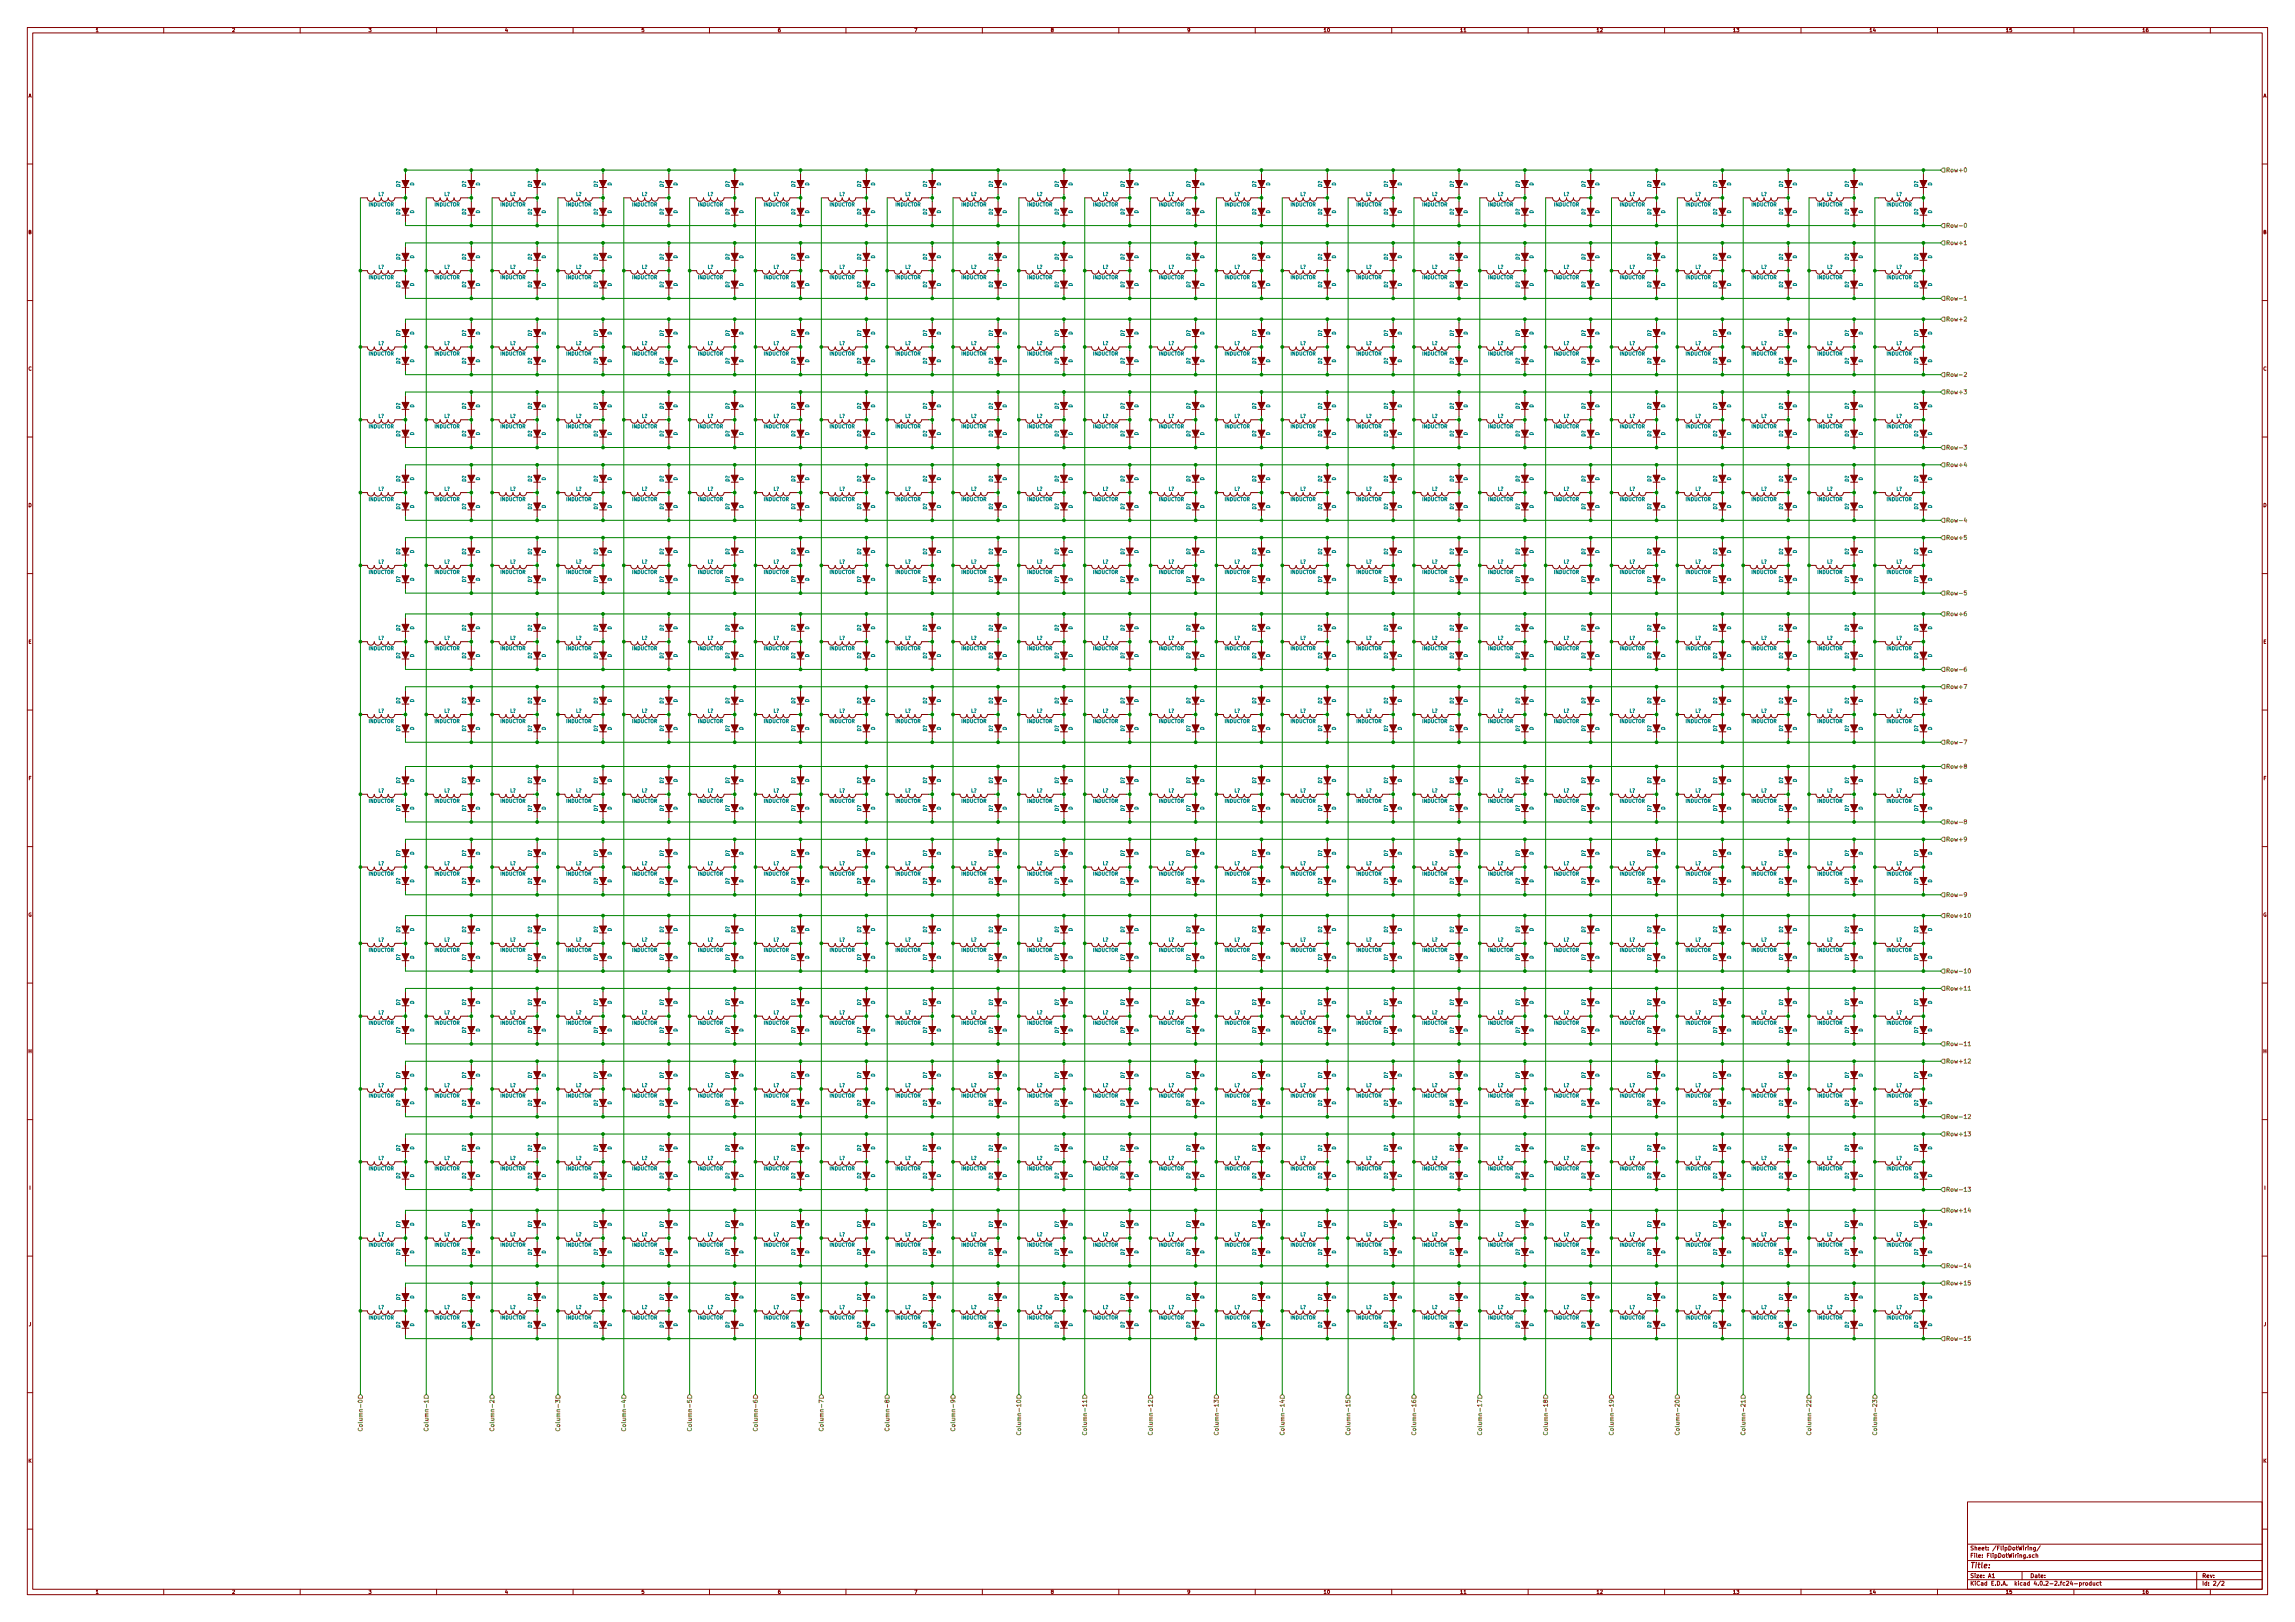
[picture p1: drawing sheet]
<svg xmlns="http://www.w3.org/2000/svg" width="841mm" height="594mm" viewBox="0 0 841 594" stroke-linecap="round" stroke-linejoin="round" font-family="sans-serif">
<defs><g id="words">
<text font-size="2.8" fill="#840000" x="722" y="574.4">Title:</text>
<g font-size="2.1" fill="#848400">
<text x="713.1" y="63.1">Row+0</text>
<text x="713.1" y="83.4">Row-0</text>
<text x="713.1" y="89.7">Row+1</text>
<text x="713.1" y="110.1">Row-1</text>
<text x="713.1" y="117.7">Row+2</text>
<text x="713.1" y="138">Row-2</text>
<text x="713.1" y="144.3">Row+3</text>
<text x="713.1" y="164.7">Row-3</text>
<text x="713.1" y="171">Row+4</text>
<text x="713.1" y="191.3">Row-4</text>
<text x="713.1" y="197.7">Row+5</text>
<text x="713.1" y="218">Row-5</text>
<text x="713.1" y="225.6">Row+6</text>
<text x="713.1" y="245.9">Row-6</text>
<text x="713.1" y="252.3">Row+7</text>
<text x="713.1" y="272.6">Row-7</text>
<text x="713.1" y="281.5">Row+8</text>
<text x="713.1" y="301.8">Row-8</text>
<text x="713.1" y="308.2">Row+9</text>
<text x="713.1" y="328.5">Row-9</text>
<text x="713.1" y="336.1">Row+10</text>
<text x="713.1" y="356.4">Row-10</text>
<text x="713.1" y="362.8">Row+11</text>
<text x="713.1" y="383.1">Row-11</text>
<text x="713.1" y="389.5">Row+12</text>
<text x="713.1" y="409.8">Row-12</text>
<text x="713.1" y="416.1">Row+13</text>
<text x="713.1" y="436.4">Row-13</text>
<text x="713.1" y="444.1">Row+14</text>
<text x="713.1" y="464.4">Row-14</text>
<text x="713.1" y="470.7">Row+15</text>
<text x="713.1" y="491.1">Row-15</text>
<text x="132.8" y="522.3" transform="rotate(-90 132.8 522.3)">Column-0</text>
<text x="157" y="522.3" transform="rotate(-90 157 522.3)">Column-1</text>
<text x="181.1" y="522.3" transform="rotate(-90 181.1 522.3)">Column-2</text>
<text x="205.2" y="522.3" transform="rotate(-90 205.2 522.3)">Column-3</text>
<text x="229.4" y="522.3" transform="rotate(-90 229.4 522.3)">Column-4</text>
<text x="253.5" y="522.3" transform="rotate(-90 253.5 522.3)">Column-5</text>
<text x="277.6" y="522.3" transform="rotate(-90 277.6 522.3)">Column-6</text>
<text x="301.8" y="522.3" transform="rotate(-90 301.8 522.3)">Column-7</text>
<text x="325.9" y="522.3" transform="rotate(-90 325.9 522.3)">Column-8</text>
<text x="350" y="522.3" transform="rotate(-90 350 522.3)">Column-9</text>
<text x="374.1" y="523.5" transform="rotate(-90 374.1 523.5)">Column-10</text>
<text x="398.3" y="523.5" transform="rotate(-90 398.3 523.5)">Column-11</text>
<text x="422.4" y="523.5" transform="rotate(-90 422.4 523.5)">Column-12</text>
<text x="446.5" y="523.5" transform="rotate(-90 446.5 523.5)">Column-13</text>
<text x="470.7" y="523.5" transform="rotate(-90 470.7 523.5)">Column-14</text>
<text x="494.8" y="523.5" transform="rotate(-90 494.8 523.5)">Column-15</text>
<text x="518.9" y="523.5" transform="rotate(-90 518.9 523.5)">Column-16</text>
<text x="543.1" y="523.5" transform="rotate(-90 543.1 523.5)">Column-17</text>
<text x="567.2" y="523.5" transform="rotate(-90 567.2 523.5)">Column-18</text>
<text x="591.3" y="523.5" transform="rotate(-90 591.3 523.5)">Column-19</text>
<text x="615.4" y="523.5" transform="rotate(-90 615.4 523.5)">Column-20</text>
<text x="639.6" y="523.5" transform="rotate(-90 639.6 523.5)">Column-21</text>
<text x="663.7" y="523.5" transform="rotate(-90 663.7 523.5)">Column-22</text>
<text x="687.8" y="523.5" transform="rotate(-90 687.8 523.5)">Column-23</text>
</g>
<g font-size="2.1" fill="#840000">
<text x="722" y="567.8">Sheet: /FlipDotWiring/</text>
<text x="722" y="570.5">File: FlipDotWiring.sch</text>
<text x="722" y="580.7">KiCad E.D.A. kicad 4.0.2-2.fc24-product</text>
<text x="722" y="577.9">Size: A1</text>
<text x="744" y="577.9">Date:</text>
<text x="807" y="577.9">Rev:</text>
<text x="807" y="580.7">Id: 2/2</text>
</g>
<g font-size="1.8" fill="#840000">
<text x="35" y="11.7">1</text>
<text x="85" y="11.7">2</text>
<text x="135" y="11.7">3</text>
<text x="185" y="11.7">4</text>
<text x="235" y="11.7">5</text>
<text x="285" y="11.7">6</text>
<text x="335" y="11.7">7</text>
<text x="385" y="11.7">8</text>
<text x="435" y="11.7">9</text>
<text x="485" y="11.7">10</text>
<text x="535" y="11.7">11</text>
<text x="585" y="11.7">12</text>
<text x="635" y="11.7">13</text>
<text x="685" y="11.7">14</text>
<text x="735" y="11.7">15</text>
<text x="785" y="11.7">16</text>
<text x="10.4" y="35.7">A</text>
<text x="829.4" y="35.7">A</text>
<text x="10.4" y="85.7">B</text>
<text x="829.4" y="85.7">B</text>
<text x="10.4" y="135.7">C</text>
<text x="829.4" y="135.7">C</text>
<text x="10.4" y="185.7">D</text>
<text x="829.4" y="185.7">D</text>
<text x="10.4" y="235.7">E</text>
<text x="829.4" y="235.7">E</text>
<text x="10.5" y="285.7">F</text>
<text x="829.5" y="285.7">F</text>
<text x="10.3" y="335.7">G</text>
<text x="829.3" y="335.7">G</text>
<text x="10.4" y="385.7">H</text>
<text x="829.4" y="385.7">H</text>
<text x="10.7" y="435.7">I</text>
<text x="829.7" y="435.7">I</text>
<text x="10.5" y="485.7">J</text>
<text x="829.5" y="485.7">J</text>
<text x="10.4" y="535.7">K</text>
<text x="829.4" y="535.7">K</text>
<text x="35" y="583.7">1</text>
<text x="85" y="583.7">2</text>
<text x="135" y="583.7">3</text>
<text x="185" y="583.7">4</text>
<text x="235" y="583.7">5</text>
<text x="285" y="583.7">6</text>
<text x="335" y="583.7">7</text>
<text x="385" y="583.7">8</text>
<text x="435" y="583.7">9</text>
<text x="485" y="583.7">10</text>
<text x="535" y="583.7">11</text>
<text x="585" y="583.7">12</text>
<text x="635" y="583.7">13</text>
<text x="685" y="583.7">14</text>
<text x="735" y="583.7">15</text>
<text x="785" y="583.7">16</text>
</g>
<g font-size="1.8" fill="#008484">
<text x="138.6" y="71.8">L?</text>
<text x="146.6" y="68.5" transform="rotate(-90 146.6 68.5)">D?</text>
<text x="151.7" y="68" transform="rotate(-90 151.7 68)">D</text>
<text x="162.8" y="71.8">L?</text>
<text x="170.7" y="68.5" transform="rotate(-90 170.7 68.5)">D?</text>
<text x="175.8" y="68" transform="rotate(-90 175.8 68)">D</text>
<text x="186.9" y="71.8">L?</text>
<text x="194.9" y="68.5" transform="rotate(-90 194.9 68.5)">D?</text>
<text x="199.9" y="68" transform="rotate(-90 199.9 68)">D</text>
<text x="211" y="71.8">L?</text>
<text x="219" y="68.5" transform="rotate(-90 219 68.5)">D?</text>
<text x="224.1" y="68" transform="rotate(-90 224.1 68)">D</text>
<text x="235.2" y="71.8">L?</text>
<text x="243.1" y="68.5" transform="rotate(-90 243.1 68.5)">D?</text>
<text x="248.2" y="68" transform="rotate(-90 248.2 68)">D</text>
<text x="259.3" y="71.8">L?</text>
<text x="267.3" y="68.5" transform="rotate(-90 267.3 68.5)">D?</text>
<text x="272.3" y="68" transform="rotate(-90 272.3 68)">D</text>
<text x="283.4" y="71.8">L?</text>
<text x="291.4" y="68.5" transform="rotate(-90 291.4 68.5)">D?</text>
<text x="296.5" y="68" transform="rotate(-90 296.5 68)">D</text>
<text x="307.5" y="71.8">L?</text>
<text x="315.5" y="68.5" transform="rotate(-90 315.5 68.5)">D?</text>
<text x="320.6" y="68" transform="rotate(-90 320.6 68)">D</text>
<text x="331.7" y="71.8">L?</text>
<text x="339.6" y="68.5" transform="rotate(-90 339.6 68.5)">D?</text>
<text x="344.7" y="68" transform="rotate(-90 344.7 68)">D</text>
<text x="355.8" y="71.8">L?</text>
<text x="363.8" y="68.5" transform="rotate(-90 363.8 68.5)">D?</text>
<text x="368.9" y="68" transform="rotate(-90 368.9 68)">D</text>
<text x="379.9" y="71.8">L?</text>
<text x="387.9" y="68.5" transform="rotate(-90 387.9 68.5)">D?</text>
<text x="393" y="68" transform="rotate(-90 393 68)">D</text>
<text x="404.1" y="71.8">L?</text>
<text x="412" y="68.5" transform="rotate(-90 412 68.5)">D?</text>
<text x="417.1" y="68" transform="rotate(-90 417.1 68)">D</text>
<text x="428.2" y="71.8">L?</text>
<text x="436.2" y="68.5" transform="rotate(-90 436.2 68.5)">D?</text>
<text x="441.2" y="68" transform="rotate(-90 441.2 68)">D</text>
<text x="452.3" y="71.8">L?</text>
<text x="460.3" y="68.5" transform="rotate(-90 460.3 68.5)">D?</text>
<text x="465.4" y="68" transform="rotate(-90 465.4 68)">D</text>
<text x="476.5" y="71.8">L?</text>
<text x="484.4" y="68.5" transform="rotate(-90 484.4 68.5)">D?</text>
<text x="489.5" y="68" transform="rotate(-90 489.5 68)">D</text>
<text x="500.6" y="71.8">L?</text>
<text x="508.6" y="68.5" transform="rotate(-90 508.6 68.5)">D?</text>
<text x="513.6" y="68" transform="rotate(-90 513.6 68)">D</text>
<text x="524.7" y="71.8">L?</text>
<text x="532.7" y="68.5" transform="rotate(-90 532.7 68.5)">D?</text>
<text x="537.8" y="68" transform="rotate(-90 537.8 68)">D</text>
<text x="548.8" y="71.8">L?</text>
<text x="556.8" y="68.5" transform="rotate(-90 556.8 68.5)">D?</text>
<text x="561.9" y="68" transform="rotate(-90 561.9 68)">D</text>
<text x="573" y="71.8">L?</text>
<text x="580.9" y="68.5" transform="rotate(-90 580.9 68.5)">D?</text>
<text x="586" y="68" transform="rotate(-90 586 68)">D</text>
<text x="597.1" y="71.8">L?</text>
<text x="605.1" y="68.5" transform="rotate(-90 605.1 68.5)">D?</text>
<text x="610.2" y="68" transform="rotate(-90 610.2 68)">D</text>
<text x="621.2" y="71.8">L?</text>
<text x="629.2" y="68.5" transform="rotate(-90 629.2 68.5)">D?</text>
<text x="634.3" y="68" transform="rotate(-90 634.3 68)">D</text>
<text x="645.4" y="71.8">L?</text>
<text x="653.3" y="68.5" transform="rotate(-90 653.3 68.5)">D?</text>
<text x="658.4" y="68" transform="rotate(-90 658.4 68)">D</text>
<text x="669.5" y="71.8">L?</text>
<text x="677.5" y="68.5" transform="rotate(-90 677.5 68.5)">D?</text>
<text x="682.5" y="68" transform="rotate(-90 682.5 68)">D</text>
<text x="694.9" y="71.8">L?</text>
<text x="702.9" y="68.5" transform="rotate(-90 702.9 68.5)">D?</text>
<text x="707.9" y="68" transform="rotate(-90 707.9 68)">D</text>
<text x="135.1" y="75.6">INDUCTOR</text>
<text x="159.2" y="75.6">INDUCTOR</text>
<text x="183.3" y="75.6">INDUCTOR</text>
<text x="207.4" y="75.6">INDUCTOR</text>
<text x="231.6" y="75.6">INDUCTOR</text>
<text x="255.7" y="75.6">INDUCTOR</text>
<text x="279.8" y="75.6">INDUCTOR</text>
<text x="304" y="75.6">INDUCTOR</text>
<text x="328.1" y="75.6">INDUCTOR</text>
<text x="352.2" y="75.6">INDUCTOR</text>
<text x="376.4" y="75.6">INDUCTOR</text>
<text x="400.5" y="75.6">INDUCTOR</text>
<text x="424.6" y="75.6">INDUCTOR</text>
<text x="448.7" y="75.6">INDUCTOR</text>
<text x="472.9" y="75.6">INDUCTOR</text>
<text x="497" y="75.6">INDUCTOR</text>
<text x="521.1" y="75.6">INDUCTOR</text>
<text x="545.3" y="75.6">INDUCTOR</text>
<text x="569.4" y="75.6">INDUCTOR</text>
<text x="593.5" y="75.6">INDUCTOR</text>
<text x="617.7" y="75.6">INDUCTOR</text>
<text x="641.8" y="75.6">INDUCTOR</text>
<text x="665.9" y="75.6">INDUCTOR</text>
<text x="691.3" y="75.6">INDUCTOR</text>
<text x="146.6" y="78.7" transform="rotate(-90 146.6 78.7)">D?</text>
<text x="151.7" y="78.2" transform="rotate(-90 151.7 78.2)">D</text>
<text x="170.7" y="78.7" transform="rotate(-90 170.7 78.7)">D?</text>
<text x="175.8" y="78.2" transform="rotate(-90 175.8 78.2)">D</text>
<text x="194.9" y="78.7" transform="rotate(-90 194.9 78.7)">D?</text>
<text x="199.9" y="78.2" transform="rotate(-90 199.9 78.2)">D</text>
<text x="219" y="78.7" transform="rotate(-90 219 78.7)">D?</text>
<text x="224.1" y="78.2" transform="rotate(-90 224.1 78.2)">D</text>
<text x="243.1" y="78.7" transform="rotate(-90 243.1 78.7)">D?</text>
<text x="248.2" y="78.2" transform="rotate(-90 248.2 78.2)">D</text>
<text x="267.3" y="78.7" transform="rotate(-90 267.3 78.7)">D?</text>
<text x="272.3" y="78.2" transform="rotate(-90 272.3 78.2)">D</text>
<text x="291.4" y="78.7" transform="rotate(-90 291.4 78.7)">D?</text>
<text x="296.5" y="78.2" transform="rotate(-90 296.5 78.2)">D</text>
<text x="315.5" y="78.7" transform="rotate(-90 315.5 78.7)">D?</text>
<text x="320.6" y="78.2" transform="rotate(-90 320.6 78.2)">D</text>
<text x="339.6" y="78.7" transform="rotate(-90 339.6 78.7)">D?</text>
<text x="344.7" y="78.2" transform="rotate(-90 344.7 78.2)">D</text>
<text x="363.8" y="78.7" transform="rotate(-90 363.8 78.7)">D?</text>
<text x="368.9" y="78.2" transform="rotate(-90 368.9 78.2)">D</text>
<text x="387.9" y="78.7" transform="rotate(-90 387.9 78.7)">D?</text>
<text x="393" y="78.2" transform="rotate(-90 393 78.2)">D</text>
<text x="412" y="78.7" transform="rotate(-90 412 78.7)">D?</text>
<text x="417.1" y="78.2" transform="rotate(-90 417.1 78.2)">D</text>
<text x="436.2" y="78.7" transform="rotate(-90 436.2 78.7)">D?</text>
<text x="441.2" y="78.2" transform="rotate(-90 441.2 78.2)">D</text>
<text x="460.3" y="78.7" transform="rotate(-90 460.3 78.7)">D?</text>
<text x="465.4" y="78.2" transform="rotate(-90 465.4 78.2)">D</text>
<text x="484.4" y="78.7" transform="rotate(-90 484.4 78.7)">D?</text>
<text x="489.5" y="78.2" transform="rotate(-90 489.5 78.2)">D</text>
<text x="508.6" y="78.7" transform="rotate(-90 508.6 78.7)">D?</text>
<text x="513.6" y="78.2" transform="rotate(-90 513.6 78.2)">D</text>
<text x="532.7" y="78.7" transform="rotate(-90 532.7 78.7)">D?</text>
<text x="537.8" y="78.2" transform="rotate(-90 537.8 78.2)">D</text>
<text x="556.8" y="78.7" transform="rotate(-90 556.8 78.7)">D?</text>
<text x="561.9" y="78.2" transform="rotate(-90 561.9 78.2)">D</text>
<text x="580.9" y="78.7" transform="rotate(-90 580.9 78.7)">D?</text>
<text x="586" y="78.2" transform="rotate(-90 586 78.2)">D</text>
<text x="605.1" y="78.7" transform="rotate(-90 605.1 78.7)">D?</text>
<text x="610.2" y="78.2" transform="rotate(-90 610.2 78.2)">D</text>
<text x="629.2" y="78.7" transform="rotate(-90 629.2 78.7)">D?</text>
<text x="634.3" y="78.2" transform="rotate(-90 634.3 78.2)">D</text>
<text x="653.3" y="78.7" transform="rotate(-90 653.3 78.7)">D?</text>
<text x="658.4" y="78.2" transform="rotate(-90 658.4 78.2)">D</text>
<text x="677.5" y="78.7" transform="rotate(-90 677.5 78.7)">D?</text>
<text x="682.5" y="78.2" transform="rotate(-90 682.5 78.2)">D</text>
<text x="702.9" y="78.7" transform="rotate(-90 702.9 78.7)">D?</text>
<text x="707.9" y="78.2" transform="rotate(-90 707.9 78.2)">D</text>
<text x="146.6" y="95.2" transform="rotate(-90 146.6 95.2)">D?</text>
<text x="151.7" y="94.7" transform="rotate(-90 151.7 94.7)">D</text>
<text x="170.7" y="95.2" transform="rotate(-90 170.7 95.2)">D?</text>
<text x="175.8" y="94.7" transform="rotate(-90 175.8 94.7)">D</text>
<text x="194.9" y="95.2" transform="rotate(-90 194.9 95.2)">D?</text>
<text x="199.9" y="94.7" transform="rotate(-90 199.9 94.7)">D</text>
<text x="219" y="95.2" transform="rotate(-90 219 95.2)">D?</text>
<text x="224.1" y="94.7" transform="rotate(-90 224.1 94.7)">D</text>
<text x="243.1" y="95.2" transform="rotate(-90 243.1 95.2)">D?</text>
<text x="248.2" y="94.7" transform="rotate(-90 248.2 94.7)">D</text>
<text x="267.3" y="95.2" transform="rotate(-90 267.3 95.2)">D?</text>
<text x="272.3" y="94.7" transform="rotate(-90 272.3 94.7)">D</text>
<text x="291.4" y="95.2" transform="rotate(-90 291.4 95.2)">D?</text>
<text x="296.5" y="94.7" transform="rotate(-90 296.5 94.7)">D</text>
<text x="315.5" y="95.2" transform="rotate(-90 315.5 95.2)">D?</text>
<text x="320.6" y="94.7" transform="rotate(-90 320.6 94.7)">D</text>
<text x="339.6" y="95.2" transform="rotate(-90 339.6 95.2)">D?</text>
<text x="344.7" y="94.7" transform="rotate(-90 344.7 94.7)">D</text>
<text x="363.8" y="95.2" transform="rotate(-90 363.8 95.2)">D?</text>
<text x="368.9" y="94.7" transform="rotate(-90 368.9 94.7)">D</text>
<text x="387.9" y="95.2" transform="rotate(-90 387.9 95.2)">D?</text>
<text x="393" y="94.7" transform="rotate(-90 393 94.7)">D</text>
<text x="412" y="95.2" transform="rotate(-90 412 95.2)">D?</text>
<text x="417.1" y="94.7" transform="rotate(-90 417.1 94.7)">D</text>
<text x="436.2" y="95.2" transform="rotate(-90 436.2 95.2)">D?</text>
<text x="441.2" y="94.7" transform="rotate(-90 441.2 94.7)">D</text>
<text x="460.3" y="95.2" transform="rotate(-90 460.3 95.2)">D?</text>
<text x="465.4" y="94.7" transform="rotate(-90 465.4 94.7)">D</text>
<text x="484.4" y="95.2" transform="rotate(-90 484.4 95.2)">D?</text>
<text x="489.5" y="94.7" transform="rotate(-90 489.5 94.7)">D</text>
<text x="508.6" y="95.2" transform="rotate(-90 508.6 95.2)">D?</text>
<text x="513.6" y="94.7" transform="rotate(-90 513.6 94.7)">D</text>
<text x="532.7" y="95.2" transform="rotate(-90 532.7 95.2)">D?</text>
<text x="537.8" y="94.7" transform="rotate(-90 537.8 94.7)">D</text>
<text x="556.8" y="95.2" transform="rotate(-90 556.8 95.2)">D?</text>
<text x="561.9" y="94.7" transform="rotate(-90 561.9 94.7)">D</text>
<text x="580.9" y="95.2" transform="rotate(-90 580.9 95.2)">D?</text>
<text x="586" y="94.7" transform="rotate(-90 586 94.7)">D</text>
<text x="605.1" y="95.2" transform="rotate(-90 605.1 95.2)">D?</text>
<text x="610.2" y="94.7" transform="rotate(-90 610.2 94.7)">D</text>
<text x="629.2" y="95.2" transform="rotate(-90 629.2 95.2)">D?</text>
<text x="634.3" y="94.7" transform="rotate(-90 634.3 94.7)">D</text>
<text x="653.3" y="95.2" transform="rotate(-90 653.3 95.2)">D?</text>
<text x="658.4" y="94.7" transform="rotate(-90 658.4 94.7)">D</text>
<text x="677.5" y="95.2" transform="rotate(-90 677.5 95.2)">D?</text>
<text x="682.5" y="94.7" transform="rotate(-90 682.5 94.7)">D</text>
<text x="702.9" y="95.2" transform="rotate(-90 702.9 95.2)">D?</text>
<text x="707.9" y="94.7" transform="rotate(-90 707.9 94.7)">D</text>
<text x="138.6" y="98.4">L?</text>
<text x="162.8" y="98.4">L?</text>
<text x="186.9" y="98.4">L?</text>
<text x="211" y="98.4">L?</text>
<text x="235.2" y="98.4">L?</text>
<text x="259.3" y="98.4">L?</text>
<text x="283.4" y="98.4">L?</text>
<text x="307.5" y="98.4">L?</text>
<text x="331.7" y="98.4">L?</text>
<text x="355.8" y="98.4">L?</text>
<text x="379.9" y="98.4">L?</text>
<text x="404.1" y="98.4">L?</text>
<text x="428.2" y="98.4">L?</text>
<text x="452.3" y="98.4">L?</text>
<text x="476.5" y="98.4">L?</text>
<text x="500.6" y="98.4">L?</text>
<text x="524.7" y="98.4">L?</text>
<text x="548.8" y="98.4">L?</text>
<text x="573" y="98.4">L?</text>
<text x="597.1" y="98.4">L?</text>
<text x="621.2" y="98.4">L?</text>
<text x="645.4" y="98.4">L?</text>
<text x="669.5" y="98.4">L?</text>
<text x="694.9" y="98.4">L?</text>
<text x="135.1" y="102.2">INDUCTOR</text>
<text x="146.6" y="105.4" transform="rotate(-90 146.6 105.4)">D?</text>
<text x="151.7" y="104.8" transform="rotate(-90 151.7 104.8)">D</text>
<text x="159.2" y="102.2">INDUCTOR</text>
<text x="170.7" y="105.4" transform="rotate(-90 170.7 105.4)">D?</text>
<text x="175.8" y="104.8" transform="rotate(-90 175.8 104.8)">D</text>
<text x="183.3" y="102.2">INDUCTOR</text>
<text x="194.9" y="105.4" transform="rotate(-90 194.9 105.4)">D?</text>
<text x="199.9" y="104.8" transform="rotate(-90 199.9 104.8)">D</text>
<text x="207.4" y="102.2">INDUCTOR</text>
<text x="219" y="105.4" transform="rotate(-90 219 105.4)">D?</text>
<text x="224.1" y="104.8" transform="rotate(-90 224.1 104.8)">D</text>
<text x="231.6" y="102.2">INDUCTOR</text>
<text x="243.1" y="105.4" transform="rotate(-90 243.1 105.4)">D?</text>
<text x="248.2" y="104.8" transform="rotate(-90 248.2 104.8)">D</text>
<text x="255.7" y="102.2">INDUCTOR</text>
<text x="267.3" y="105.4" transform="rotate(-90 267.3 105.4)">D?</text>
<text x="272.3" y="104.8" transform="rotate(-90 272.3 104.8)">D</text>
<text x="279.8" y="102.2">INDUCTOR</text>
<text x="291.4" y="105.4" transform="rotate(-90 291.4 105.4)">D?</text>
<text x="296.5" y="104.8" transform="rotate(-90 296.5 104.8)">D</text>
<text x="304" y="102.2">INDUCTOR</text>
<text x="315.5" y="105.4" transform="rotate(-90 315.5 105.4)">D?</text>
<text x="320.6" y="104.8" transform="rotate(-90 320.6 104.8)">D</text>
<text x="328.1" y="102.2">INDUCTOR</text>
<text x="339.6" y="105.4" transform="rotate(-90 339.6 105.4)">D?</text>
<text x="344.7" y="104.8" transform="rotate(-90 344.7 104.8)">D</text>
<text x="352.2" y="102.2">INDUCTOR</text>
<text x="363.8" y="105.4" transform="rotate(-90 363.8 105.4)">D?</text>
<text x="368.9" y="104.8" transform="rotate(-90 368.9 104.8)">D</text>
<text x="376.4" y="102.2">INDUCTOR</text>
<text x="387.9" y="105.4" transform="rotate(-90 387.9 105.4)">D?</text>
<text x="393" y="104.8" transform="rotate(-90 393 104.8)">D</text>
<text x="400.5" y="102.2">INDUCTOR</text>
<text x="412" y="105.4" transform="rotate(-90 412 105.4)">D?</text>
<text x="417.1" y="104.8" transform="rotate(-90 417.1 104.8)">D</text>
<text x="424.6" y="102.2">INDUCTOR</text>
<text x="436.2" y="105.4" transform="rotate(-90 436.2 105.4)">D?</text>
<text x="441.2" y="104.8" transform="rotate(-90 441.2 104.8)">D</text>
<text x="448.7" y="102.2">INDUCTOR</text>
<text x="460.3" y="105.4" transform="rotate(-90 460.3 105.4)">D?</text>
<text x="465.4" y="104.8" transform="rotate(-90 465.4 104.8)">D</text>
<text x="472.9" y="102.2">INDUCTOR</text>
<text x="484.4" y="105.4" transform="rotate(-90 484.4 105.4)">D?</text>
<text x="489.5" y="104.8" transform="rotate(-90 489.5 104.8)">D</text>
<text x="497" y="102.2">INDUCTOR</text>
<text x="508.6" y="105.4" transform="rotate(-90 508.6 105.4)">D?</text>
<text x="513.6" y="104.8" transform="rotate(-90 513.6 104.8)">D</text>
<text x="521.1" y="102.2">INDUCTOR</text>
<text x="532.7" y="105.4" transform="rotate(-90 532.7 105.4)">D?</text>
<text x="537.8" y="104.8" transform="rotate(-90 537.8 104.8)">D</text>
<text x="545.3" y="102.2">INDUCTOR</text>
<text x="556.8" y="105.4" transform="rotate(-90 556.8 105.4)">D?</text>
<text x="561.9" y="104.8" transform="rotate(-90 561.9 104.8)">D</text>
<text x="569.4" y="102.2">INDUCTOR</text>
<text x="580.9" y="105.4" transform="rotate(-90 580.9 105.4)">D?</text>
<text x="586" y="104.8" transform="rotate(-90 586 104.8)">D</text>
<text x="593.5" y="102.2">INDUCTOR</text>
<text x="605.1" y="105.4" transform="rotate(-90 605.1 105.4)">D?</text>
<text x="610.2" y="104.8" transform="rotate(-90 610.2 104.8)">D</text>
<text x="617.7" y="102.2">INDUCTOR</text>
<text x="629.2" y="105.4" transform="rotate(-90 629.2 105.4)">D?</text>
<text x="634.3" y="104.8" transform="rotate(-90 634.3 104.8)">D</text>
<text x="641.8" y="102.2">INDUCTOR</text>
<text x="653.3" y="105.4" transform="rotate(-90 653.3 105.4)">D?</text>
<text x="658.4" y="104.8" transform="rotate(-90 658.4 104.8)">D</text>
<text x="665.9" y="102.2">INDUCTOR</text>
<text x="677.5" y="105.4" transform="rotate(-90 677.5 105.4)">D?</text>
<text x="682.5" y="104.8" transform="rotate(-90 682.5 104.8)">D</text>
<text x="691.3" y="102.2">INDUCTOR</text>
<text x="702.9" y="105.4" transform="rotate(-90 702.9 105.4)">D?</text>
<text x="707.9" y="104.8" transform="rotate(-90 707.9 104.8)">D</text>
<text x="146.6" y="123.1" transform="rotate(-90 146.6 123.1)">D?</text>
<text x="151.7" y="122.6" transform="rotate(-90 151.7 122.6)">D</text>
<text x="170.7" y="123.1" transform="rotate(-90 170.7 123.1)">D?</text>
<text x="175.8" y="122.6" transform="rotate(-90 175.8 122.6)">D</text>
<text x="194.9" y="123.1" transform="rotate(-90 194.9 123.1)">D?</text>
<text x="199.9" y="122.6" transform="rotate(-90 199.9 122.6)">D</text>
<text x="219" y="123.1" transform="rotate(-90 219 123.1)">D?</text>
<text x="224.1" y="122.6" transform="rotate(-90 224.1 122.6)">D</text>
<text x="243.1" y="123.1" transform="rotate(-90 243.1 123.1)">D?</text>
<text x="248.2" y="122.6" transform="rotate(-90 248.2 122.6)">D</text>
<text x="267.3" y="123.1" transform="rotate(-90 267.3 123.1)">D?</text>
<text x="272.3" y="122.6" transform="rotate(-90 272.3 122.6)">D</text>
<text x="291.4" y="123.1" transform="rotate(-90 291.4 123.1)">D?</text>
<text x="296.5" y="122.6" transform="rotate(-90 296.5 122.6)">D</text>
<text x="315.5" y="123.1" transform="rotate(-90 315.5 123.1)">D?</text>
<text x="320.6" y="122.6" transform="rotate(-90 320.6 122.6)">D</text>
<text x="339.6" y="123.1" transform="rotate(-90 339.6 123.1)">D?</text>
<text x="344.7" y="122.6" transform="rotate(-90 344.7 122.6)">D</text>
<text x="363.8" y="123.1" transform="rotate(-90 363.8 123.1)">D?</text>
<text x="368.9" y="122.6" transform="rotate(-90 368.9 122.6)">D</text>
<text x="387.9" y="123.1" transform="rotate(-90 387.9 123.1)">D?</text>
<text x="393" y="122.6" transform="rotate(-90 393 122.6)">D</text>
<text x="412" y="123.1" transform="rotate(-90 412 123.1)">D?</text>
<text x="417.1" y="122.6" transform="rotate(-90 417.1 122.6)">D</text>
<text x="436.2" y="123.1" transform="rotate(-90 436.2 123.1)">D?</text>
<text x="441.2" y="122.6" transform="rotate(-90 441.2 122.6)">D</text>
<text x="460.3" y="123.1" transform="rotate(-90 460.3 123.1)">D?</text>
<text x="465.4" y="122.6" transform="rotate(-90 465.4 122.6)">D</text>
<text x="484.4" y="123.1" transform="rotate(-90 484.4 123.1)">D?</text>
<text x="489.5" y="122.6" transform="rotate(-90 489.5 122.6)">D</text>
<text x="508.6" y="123.1" transform="rotate(-90 508.6 123.1)">D?</text>
<text x="513.6" y="122.6" transform="rotate(-90 513.6 122.6)">D</text>
<text x="532.7" y="123.1" transform="rotate(-90 532.7 123.1)">D?</text>
<text x="537.8" y="122.6" transform="rotate(-90 537.8 122.6)">D</text>
<text x="556.8" y="123.1" transform="rotate(-90 556.8 123.1)">D?</text>
<text x="561.9" y="122.6" transform="rotate(-90 561.9 122.6)">D</text>
<text x="580.9" y="123.1" transform="rotate(-90 580.9 123.1)">D?</text>
<text x="586" y="122.6" transform="rotate(-90 586 122.6)">D</text>
<text x="605.1" y="123.1" transform="rotate(-90 605.1 123.1)">D?</text>
<text x="610.2" y="122.6" transform="rotate(-90 610.2 122.6)">D</text>
<text x="629.2" y="123.1" transform="rotate(-90 629.2 123.1)">D?</text>
<text x="634.3" y="122.6" transform="rotate(-90 634.3 122.6)">D</text>
<text x="653.3" y="123.1" transform="rotate(-90 653.3 123.1)">D?</text>
<text x="658.4" y="122.6" transform="rotate(-90 658.4 122.6)">D</text>
<text x="677.5" y="123.1" transform="rotate(-90 677.5 123.1)">D?</text>
<text x="682.5" y="122.6" transform="rotate(-90 682.5 122.6)">D</text>
<text x="702.9" y="123.1" transform="rotate(-90 702.9 123.1)">D?</text>
<text x="707.9" y="122.6" transform="rotate(-90 707.9 122.6)">D</text>
<text x="135.1" y="130.2">INDUCTOR</text>
<text x="138.6" y="126.4">L?</text>
<text x="159.2" y="130.2">INDUCTOR</text>
<text x="162.8" y="126.4">L?</text>
<text x="183.3" y="130.2">INDUCTOR</text>
<text x="186.9" y="126.4">L?</text>
<text x="207.4" y="130.2">INDUCTOR</text>
<text x="211" y="126.4">L?</text>
<text x="231.6" y="130.2">INDUCTOR</text>
<text x="235.2" y="126.4">L?</text>
<text x="255.7" y="130.2">INDUCTOR</text>
<text x="259.3" y="126.4">L?</text>
<text x="279.8" y="130.2">INDUCTOR</text>
<text x="283.4" y="126.4">L?</text>
<text x="304" y="130.2">INDUCTOR</text>
<text x="307.5" y="126.4">L?</text>
<text x="328.1" y="130.2">INDUCTOR</text>
<text x="331.7" y="126.4">L?</text>
<text x="352.2" y="130.2">INDUCTOR</text>
<text x="355.8" y="126.4">L?</text>
<text x="376.4" y="130.2">INDUCTOR</text>
<text x="379.9" y="126.4">L?</text>
<text x="400.5" y="130.2">INDUCTOR</text>
<text x="404.1" y="126.4">L?</text>
<text x="424.6" y="130.2">INDUCTOR</text>
<text x="428.2" y="126.4">L?</text>
<text x="448.7" y="130.2">INDUCTOR</text>
<text x="452.3" y="126.4">L?</text>
<text x="472.9" y="130.2">INDUCTOR</text>
<text x="476.5" y="126.4">L?</text>
<text x="497" y="130.2">INDUCTOR</text>
<text x="500.6" y="126.4">L?</text>
<text x="521.1" y="130.2">INDUCTOR</text>
<text x="524.7" y="126.4">L?</text>
<text x="545.3" y="130.2">INDUCTOR</text>
<text x="548.8" y="126.4">L?</text>
<text x="569.4" y="130.2">INDUCTOR</text>
<text x="573" y="126.4">L?</text>
<text x="593.5" y="130.2">INDUCTOR</text>
<text x="597.1" y="126.4">L?</text>
<text x="617.7" y="130.2">INDUCTOR</text>
<text x="621.2" y="126.4">L?</text>
<text x="641.8" y="130.2">INDUCTOR</text>
<text x="645.4" y="126.4">L?</text>
<text x="665.9" y="130.2">INDUCTOR</text>
<text x="669.5" y="126.4">L?</text>
<text x="691.3" y="130.2">INDUCTOR</text>
<text x="694.9" y="126.4">L?</text>
<text x="146.6" y="133.3" transform="rotate(-90 146.6 133.3)">D?</text>
<text x="151.7" y="132.8" transform="rotate(-90 151.7 132.8)">D</text>
<text x="170.7" y="133.3" transform="rotate(-90 170.7 133.3)">D?</text>
<text x="175.8" y="132.8" transform="rotate(-90 175.8 132.8)">D</text>
<text x="194.9" y="133.3" transform="rotate(-90 194.9 133.3)">D?</text>
<text x="199.9" y="132.8" transform="rotate(-90 199.9 132.8)">D</text>
<text x="219" y="133.3" transform="rotate(-90 219 133.3)">D?</text>
<text x="224.1" y="132.8" transform="rotate(-90 224.1 132.8)">D</text>
<text x="243.1" y="133.3" transform="rotate(-90 243.1 133.3)">D?</text>
<text x="248.2" y="132.8" transform="rotate(-90 248.2 132.8)">D</text>
<text x="267.3" y="133.3" transform="rotate(-90 267.3 133.3)">D?</text>
<text x="272.3" y="132.8" transform="rotate(-90 272.3 132.8)">D</text>
<text x="291.4" y="133.3" transform="rotate(-90 291.4 133.3)">D?</text>
<text x="296.5" y="132.8" transform="rotate(-90 296.5 132.8)">D</text>
<text x="315.5" y="133.3" transform="rotate(-90 315.5 133.3)">D?</text>
<text x="320.6" y="132.8" transform="rotate(-90 320.6 132.8)">D</text>
<text x="339.6" y="133.3" transform="rotate(-90 339.6 133.3)">D?</text>
<text x="344.7" y="132.8" transform="rotate(-90 344.7 132.8)">D</text>
<text x="363.8" y="133.3" transform="rotate(-90 363.8 133.3)">D?</text>
<text x="368.9" y="132.8" transform="rotate(-90 368.9 132.8)">D</text>
<text x="387.9" y="133.3" transform="rotate(-90 387.9 133.3)">D?</text>
<text x="393" y="132.8" transform="rotate(-90 393 132.8)">D</text>
<text x="412" y="133.3" transform="rotate(-90 412 133.3)">D?</text>
<text x="417.1" y="132.8" transform="rotate(-90 417.1 132.8)">D</text>
<text x="436.2" y="133.3" transform="rotate(-90 436.2 133.3)">D?</text>
<text x="441.2" y="132.8" transform="rotate(-90 441.2 132.8)">D</text>
<text x="460.3" y="133.3" transform="rotate(-90 460.3 133.3)">D?</text>
<text x="465.4" y="132.8" transform="rotate(-90 465.4 132.8)">D</text>
<text x="484.4" y="133.3" transform="rotate(-90 484.4 133.3)">D?</text>
<text x="489.5" y="132.8" transform="rotate(-90 489.5 132.8)">D</text>
<text x="508.6" y="133.3" transform="rotate(-90 508.6 133.3)">D?</text>
<text x="513.6" y="132.8" transform="rotate(-90 513.6 132.8)">D</text>
<text x="532.7" y="133.3" transform="rotate(-90 532.7 133.3)">D?</text>
<text x="537.8" y="132.8" transform="rotate(-90 537.8 132.8)">D</text>
<text x="556.8" y="133.3" transform="rotate(-90 556.8 133.3)">D?</text>
<text x="561.9" y="132.8" transform="rotate(-90 561.9 132.8)">D</text>
<text x="580.9" y="133.3" transform="rotate(-90 580.9 133.3)">D?</text>
<text x="586" y="132.8" transform="rotate(-90 586 132.8)">D</text>
<text x="605.1" y="133.3" transform="rotate(-90 605.1 133.3)">D?</text>
<text x="610.2" y="132.8" transform="rotate(-90 610.2 132.8)">D</text>
<text x="629.2" y="133.3" transform="rotate(-90 629.2 133.3)">D?</text>
<text x="634.3" y="132.8" transform="rotate(-90 634.3 132.8)">D</text>
<text x="653.3" y="133.3" transform="rotate(-90 653.3 133.3)">D?</text>
<text x="658.4" y="132.8" transform="rotate(-90 658.4 132.8)">D</text>
<text x="677.5" y="133.3" transform="rotate(-90 677.5 133.3)">D?</text>
<text x="682.5" y="132.8" transform="rotate(-90 682.5 132.8)">D</text>
<text x="702.9" y="133.3" transform="rotate(-90 702.9 133.3)">D?</text>
<text x="707.9" y="132.8" transform="rotate(-90 707.9 132.8)">D</text>
<text x="146.6" y="149.8" transform="rotate(-90 146.6 149.8)">D?</text>
<text x="151.7" y="149.3" transform="rotate(-90 151.7 149.3)">D</text>
<text x="170.7" y="149.8" transform="rotate(-90 170.7 149.8)">D?</text>
<text x="175.8" y="149.3" transform="rotate(-90 175.8 149.3)">D</text>
<text x="194.9" y="149.8" transform="rotate(-90 194.9 149.8)">D?</text>
<text x="199.9" y="149.3" transform="rotate(-90 199.9 149.3)">D</text>
<text x="219" y="149.8" transform="rotate(-90 219 149.8)">D?</text>
<text x="224.1" y="149.3" transform="rotate(-90 224.1 149.3)">D</text>
<text x="243.1" y="149.8" transform="rotate(-90 243.1 149.8)">D?</text>
<text x="248.2" y="149.3" transform="rotate(-90 248.2 149.3)">D</text>
<text x="267.3" y="149.8" transform="rotate(-90 267.3 149.8)">D?</text>
<text x="272.3" y="149.3" transform="rotate(-90 272.3 149.3)">D</text>
<text x="291.4" y="149.8" transform="rotate(-90 291.4 149.8)">D?</text>
<text x="296.5" y="149.3" transform="rotate(-90 296.5 149.3)">D</text>
<text x="315.5" y="149.8" transform="rotate(-90 315.5 149.8)">D?</text>
<text x="320.6" y="149.3" transform="rotate(-90 320.6 149.3)">D</text>
<text x="339.6" y="149.8" transform="rotate(-90 339.6 149.8)">D?</text>
<text x="344.7" y="149.3" transform="rotate(-90 344.7 149.3)">D</text>
<text x="363.8" y="149.8" transform="rotate(-90 363.8 149.8)">D?</text>
<text x="368.9" y="149.3" transform="rotate(-90 368.9 149.3)">D</text>
<text x="387.9" y="149.8" transform="rotate(-90 387.9 149.8)">D?</text>
<text x="393" y="149.3" transform="rotate(-90 393 149.3)">D</text>
<text x="412" y="149.8" transform="rotate(-90 412 149.8)">D?</text>
<text x="417.1" y="149.3" transform="rotate(-90 417.1 149.3)">D</text>
<text x="436.2" y="149.8" transform="rotate(-90 436.2 149.8)">D?</text>
<text x="441.2" y="149.3" transform="rotate(-90 441.2 149.3)">D</text>
<text x="460.3" y="149.8" transform="rotate(-90 460.3 149.8)">D?</text>
<text x="465.4" y="149.3" transform="rotate(-90 465.4 149.3)">D</text>
<text x="484.4" y="149.8" transform="rotate(-90 484.4 149.8)">D?</text>
<text x="489.5" y="149.3" transform="rotate(-90 489.5 149.3)">D</text>
<text x="508.6" y="149.8" transform="rotate(-90 508.6 149.8)">D?</text>
<text x="513.6" y="149.3" transform="rotate(-90 513.6 149.3)">D</text>
<text x="532.7" y="149.8" transform="rotate(-90 532.7 149.8)">D?</text>
<text x="537.8" y="149.3" transform="rotate(-90 537.8 149.3)">D</text>
<text x="556.8" y="149.8" transform="rotate(-90 556.8 149.8)">D?</text>
<text x="561.9" y="149.3" transform="rotate(-90 561.9 149.3)">D</text>
<text x="580.9" y="149.8" transform="rotate(-90 580.9 149.8)">D?</text>
<text x="586" y="149.3" transform="rotate(-90 586 149.3)">D</text>
<text x="605.1" y="149.8" transform="rotate(-90 605.1 149.8)">D?</text>
<text x="610.2" y="149.3" transform="rotate(-90 610.2 149.3)">D</text>
<text x="629.2" y="149.8" transform="rotate(-90 629.2 149.8)">D?</text>
<text x="634.3" y="149.3" transform="rotate(-90 634.3 149.3)">D</text>
<text x="653.3" y="149.8" transform="rotate(-90 653.3 149.8)">D?</text>
<text x="658.4" y="149.3" transform="rotate(-90 658.4 149.3)">D</text>
<text x="677.5" y="149.8" transform="rotate(-90 677.5 149.8)">D?</text>
<text x="682.5" y="149.3" transform="rotate(-90 682.5 149.3)">D</text>
<text x="702.9" y="149.8" transform="rotate(-90 702.9 149.8)">D?</text>
<text x="707.9" y="149.3" transform="rotate(-90 707.9 149.3)">D</text>
<text x="138.6" y="153">L?</text>
<text x="162.8" y="153">L?</text>
<text x="186.9" y="153">L?</text>
<text x="211" y="153">L?</text>
<text x="235.2" y="153">L?</text>
<text x="259.3" y="153">L?</text>
<text x="283.4" y="153">L?</text>
<text x="307.5" y="153">L?</text>
<text x="331.7" y="153">L?</text>
<text x="355.8" y="153">L?</text>
<text x="379.9" y="153">L?</text>
<text x="404.1" y="153">L?</text>
<text x="428.2" y="153">L?</text>
<text x="452.3" y="153">L?</text>
<text x="476.5" y="153">L?</text>
<text x="500.6" y="153">L?</text>
<text x="524.7" y="153">L?</text>
<text x="548.8" y="153">L?</text>
<text x="573" y="153">L?</text>
<text x="597.1" y="153">L?</text>
<text x="621.2" y="153">L?</text>
<text x="645.4" y="153">L?</text>
<text x="669.5" y="153">L?</text>
<text x="694.9" y="153">L?</text>
<text x="135.1" y="156.8">INDUCTOR</text>
<text x="146.6" y="160" transform="rotate(-90 146.6 160)">D?</text>
<text x="151.7" y="159.5" transform="rotate(-90 151.7 159.5)">D</text>
<text x="159.2" y="156.8">INDUCTOR</text>
<text x="170.7" y="160" transform="rotate(-90 170.7 160)">D?</text>
<text x="175.8" y="159.5" transform="rotate(-90 175.8 159.5)">D</text>
<text x="183.3" y="156.8">INDUCTOR</text>
<text x="194.9" y="160" transform="rotate(-90 194.9 160)">D?</text>
<text x="199.9" y="159.5" transform="rotate(-90 199.9 159.5)">D</text>
<text x="207.4" y="156.8">INDUCTOR</text>
<text x="219" y="160" transform="rotate(-90 219 160)">D?</text>
<text x="224.1" y="159.5" transform="rotate(-90 224.1 159.5)">D</text>
<text x="231.6" y="156.8">INDUCTOR</text>
<text x="243.1" y="160" transform="rotate(-90 243.1 160)">D?</text>
<text x="248.2" y="159.5" transform="rotate(-90 248.2 159.5)">D</text>
<text x="255.7" y="156.8">INDUCTOR</text>
<text x="267.3" y="160" transform="rotate(-90 267.3 160)">D?</text>
<text x="272.3" y="159.5" transform="rotate(-90 272.3 159.5)">D</text>
<text x="279.8" y="156.8">INDUCTOR</text>
<text x="291.4" y="160" transform="rotate(-90 291.4 160)">D?</text>
<text x="296.5" y="159.5" transform="rotate(-90 296.5 159.5)">D</text>
<text x="304" y="156.8">INDUCTOR</text>
<text x="315.5" y="160" transform="rotate(-90 315.5 160)">D?</text>
<text x="320.6" y="159.5" transform="rotate(-90 320.6 159.5)">D</text>
<text x="328.1" y="156.8">INDUCTOR</text>
<text x="339.6" y="160" transform="rotate(-90 339.6 160)">D?</text>
<text x="344.7" y="159.5" transform="rotate(-90 344.7 159.5)">D</text>
<text x="352.2" y="156.8">INDUCTOR</text>
<text x="363.8" y="160" transform="rotate(-90 363.8 160)">D?</text>
<text x="368.9" y="159.5" transform="rotate(-90 368.9 159.5)">D</text>
<text x="376.4" y="156.8">INDUCTOR</text>
<text x="387.9" y="160" transform="rotate(-90 387.9 160)">D?</text>
<text x="393" y="159.5" transform="rotate(-90 393 159.5)">D</text>
<text x="400.5" y="156.8">INDUCTOR</text>
<text x="412" y="160" transform="rotate(-90 412 160)">D?</text>
<text x="417.1" y="159.5" transform="rotate(-90 417.1 159.5)">D</text>
<text x="424.6" y="156.8">INDUCTOR</text>
<text x="436.2" y="160" transform="rotate(-90 436.2 160)">D?</text>
<text x="441.2" y="159.5" transform="rotate(-90 441.2 159.5)">D</text>
<text x="448.7" y="156.8">INDUCTOR</text>
<text x="460.3" y="160" transform="rotate(-90 460.3 160)">D?</text>
<text x="465.4" y="159.5" transform="rotate(-90 465.4 159.5)">D</text>
<text x="472.9" y="156.8">INDUCTOR</text>
<text x="484.4" y="160" transform="rotate(-90 484.4 160)">D?</text>
<text x="489.5" y="159.5" transform="rotate(-90 489.5 159.5)">D</text>
<text x="497" y="156.8">INDUCTOR</text>
<text x="508.6" y="160" transform="rotate(-90 508.6 160)">D?</text>
<text x="513.6" y="159.5" transform="rotate(-90 513.6 159.5)">D</text>
<text x="521.1" y="156.8">INDUCTOR</text>
<text x="532.7" y="160" transform="rotate(-90 532.7 160)">D?</text>
<text x="537.8" y="159.5" transform="rotate(-90 537.8 159.5)">D</text>
<text x="545.3" y="156.8">INDUCTOR</text>
<text x="556.8" y="160" transform="rotate(-90 556.8 160)">D?</text>
<text x="561.9" y="159.5" transform="rotate(-90 561.9 159.5)">D</text>
<text x="569.4" y="156.8">INDUCTOR</text>
<text x="580.9" y="160" transform="rotate(-90 580.9 160)">D?</text>
<text x="586" y="159.5" transform="rotate(-90 586 159.5)">D</text>
<text x="593.5" y="156.8">INDUCTOR</text>
<text x="605.1" y="160" transform="rotate(-90 605.1 160)">D?</text>
<text x="610.2" y="159.5" transform="rotate(-90 610.2 159.5)">D</text>
<text x="617.7" y="156.8">INDUCTOR</text>
<text x="629.2" y="160" transform="rotate(-90 629.2 160)">D?</text>
<text x="634.3" y="159.5" transform="rotate(-90 634.3 159.5)">D</text>
<text x="641.8" y="156.8">INDUCTOR</text>
<text x="653.3" y="160" transform="rotate(-90 653.3 160)">D?</text>
<text x="658.4" y="159.5" transform="rotate(-90 658.4 159.5)">D</text>
<text x="665.9" y="156.8">INDUCTOR</text>
<text x="677.5" y="160" transform="rotate(-90 677.5 160)">D?</text>
<text x="682.5" y="159.5" transform="rotate(-90 682.5 159.5)">D</text>
<text x="691.3" y="156.8">INDUCTOR</text>
<text x="702.9" y="160" transform="rotate(-90 702.9 160)">D?</text>
<text x="707.9" y="159.5" transform="rotate(-90 707.9 159.5)">D</text>
<text x="138.6" y="179.7">L?</text>
<text x="146.6" y="176.5" transform="rotate(-90 146.6 176.5)">D?</text>
<text x="151.7" y="176" transform="rotate(-90 151.7 176)">D</text>
<text x="162.8" y="179.7">L?</text>
<text x="170.7" y="176.5" transform="rotate(-90 170.7 176.5)">D?</text>
<text x="175.8" y="176" transform="rotate(-90 175.8 176)">D</text>
<text x="186.9" y="179.7">L?</text>
<text x="194.9" y="176.5" transform="rotate(-90 194.9 176.5)">D?</text>
<text x="199.9" y="176" transform="rotate(-90 199.9 176)">D</text>
<text x="211" y="179.7">L?</text>
<text x="219" y="176.5" transform="rotate(-90 219 176.5)">D?</text>
<text x="224.1" y="176" transform="rotate(-90 224.1 176)">D</text>
<text x="235.2" y="179.7">L?</text>
<text x="243.1" y="176.5" transform="rotate(-90 243.1 176.5)">D?</text>
<text x="248.2" y="176" transform="rotate(-90 248.2 176)">D</text>
<text x="259.3" y="179.7">L?</text>
<text x="267.3" y="176.5" transform="rotate(-90 267.3 176.5)">D?</text>
<text x="272.3" y="176" transform="rotate(-90 272.3 176)">D</text>
<text x="283.4" y="179.7">L?</text>
<text x="291.4" y="176.5" transform="rotate(-90 291.4 176.5)">D?</text>
<text x="296.5" y="176" transform="rotate(-90 296.5 176)">D</text>
<text x="307.5" y="179.7">L?</text>
<text x="315.5" y="176.5" transform="rotate(-90 315.5 176.5)">D?</text>
<text x="320.6" y="176" transform="rotate(-90 320.6 176)">D</text>
<text x="331.7" y="179.7">L?</text>
<text x="339.6" y="176.5" transform="rotate(-90 339.6 176.5)">D?</text>
<text x="344.7" y="176" transform="rotate(-90 344.7 176)">D</text>
<text x="355.8" y="179.7">L?</text>
<text x="363.8" y="176.5" transform="rotate(-90 363.8 176.5)">D?</text>
<text x="368.9" y="176" transform="rotate(-90 368.9 176)">D</text>
<text x="379.9" y="179.7">L?</text>
<text x="387.9" y="176.5" transform="rotate(-90 387.9 176.5)">D?</text>
<text x="393" y="176" transform="rotate(-90 393 176)">D</text>
<text x="404.1" y="179.7">L?</text>
<text x="412" y="176.5" transform="rotate(-90 412 176.5)">D?</text>
<text x="417.1" y="176" transform="rotate(-90 417.1 176)">D</text>
<text x="428.2" y="179.7">L?</text>
<text x="436.2" y="176.5" transform="rotate(-90 436.2 176.5)">D?</text>
<text x="441.2" y="176" transform="rotate(-90 441.2 176)">D</text>
<text x="452.3" y="179.7">L?</text>
<text x="460.3" y="176.5" transform="rotate(-90 460.3 176.5)">D?</text>
<text x="465.4" y="176" transform="rotate(-90 465.4 176)">D</text>
<text x="476.5" y="179.7">L?</text>
<text x="484.4" y="176.5" transform="rotate(-90 484.4 176.5)">D?</text>
<text x="489.5" y="176" transform="rotate(-90 489.5 176)">D</text>
<text x="500.6" y="179.7">L?</text>
<text x="508.6" y="176.5" transform="rotate(-90 508.6 176.5)">D?</text>
<text x="513.6" y="176" transform="rotate(-90 513.6 176)">D</text>
<text x="524.7" y="179.7">L?</text>
<text x="532.7" y="176.5" transform="rotate(-90 532.7 176.5)">D?</text>
<text x="537.8" y="176" transform="rotate(-90 537.8 176)">D</text>
<text x="548.8" y="179.7">L?</text>
<text x="556.8" y="176.5" transform="rotate(-90 556.8 176.5)">D?</text>
<text x="561.9" y="176" transform="rotate(-90 561.9 176)">D</text>
<text x="573" y="179.7">L?</text>
<text x="580.9" y="176.5" transform="rotate(-90 580.9 176.5)">D?</text>
<text x="586" y="176" transform="rotate(-90 586 176)">D</text>
<text x="597.1" y="179.7">L?</text>
<text x="605.1" y="176.5" transform="rotate(-90 605.1 176.5)">D?</text>
<text x="610.2" y="176" transform="rotate(-90 610.2 176)">D</text>
<text x="621.2" y="179.7">L?</text>
<text x="629.2" y="176.5" transform="rotate(-90 629.2 176.5)">D?</text>
<text x="634.3" y="176" transform="rotate(-90 634.3 176)">D</text>
<text x="645.4" y="179.7">L?</text>
<text x="653.3" y="176.5" transform="rotate(-90 653.3 176.5)">D?</text>
<text x="658.4" y="176" transform="rotate(-90 658.4 176)">D</text>
<text x="669.5" y="179.7">L?</text>
<text x="677.5" y="176.5" transform="rotate(-90 677.5 176.5)">D?</text>
<text x="682.5" y="176" transform="rotate(-90 682.5 176)">D</text>
<text x="694.9" y="179.7">L?</text>
<text x="702.9" y="176.5" transform="rotate(-90 702.9 176.5)">D?</text>
<text x="707.9" y="176" transform="rotate(-90 707.9 176)">D</text>
<text x="135.1" y="183.5">INDUCTOR</text>
<text x="159.2" y="183.5">INDUCTOR</text>
<text x="183.3" y="183.5">INDUCTOR</text>
<text x="207.4" y="183.5">INDUCTOR</text>
<text x="231.6" y="183.5">INDUCTOR</text>
<text x="255.7" y="183.5">INDUCTOR</text>
<text x="279.8" y="183.5">INDUCTOR</text>
<text x="304" y="183.5">INDUCTOR</text>
<text x="328.1" y="183.5">INDUCTOR</text>
<text x="352.2" y="183.5">INDUCTOR</text>
<text x="376.4" y="183.5">INDUCTOR</text>
<text x="400.5" y="183.5">INDUCTOR</text>
<text x="424.6" y="183.5">INDUCTOR</text>
<text x="448.7" y="183.5">INDUCTOR</text>
<text x="472.9" y="183.5">INDUCTOR</text>
<text x="497" y="183.5">INDUCTOR</text>
<text x="521.1" y="183.5">INDUCTOR</text>
<text x="545.3" y="183.5">INDUCTOR</text>
<text x="569.4" y="183.5">INDUCTOR</text>
<text x="593.5" y="183.5">INDUCTOR</text>
<text x="617.7" y="183.5">INDUCTOR</text>
<text x="641.8" y="183.5">INDUCTOR</text>
<text x="665.9" y="183.5">INDUCTOR</text>
<text x="691.3" y="183.5">INDUCTOR</text>
<text x="146.6" y="186.6" transform="rotate(-90 146.6 186.6)">D?</text>
<text x="151.7" y="186.1" transform="rotate(-90 151.7 186.1)">D</text>
<text x="170.7" y="186.6" transform="rotate(-90 170.7 186.6)">D?</text>
<text x="175.8" y="186.1" transform="rotate(-90 175.8 186.1)">D</text>
<text x="194.9" y="186.6" transform="rotate(-90 194.9 186.6)">D?</text>
<text x="199.9" y="186.1" transform="rotate(-90 199.9 186.1)">D</text>
<text x="219" y="186.6" transform="rotate(-90 219 186.6)">D?</text>
<text x="224.1" y="186.1" transform="rotate(-90 224.1 186.1)">D</text>
<text x="243.1" y="186.6" transform="rotate(-90 243.1 186.6)">D?</text>
<text x="248.2" y="186.1" transform="rotate(-90 248.2 186.1)">D</text>
<text x="267.3" y="186.6" transform="rotate(-90 267.3 186.6)">D?</text>
<text x="272.3" y="186.1" transform="rotate(-90 272.3 186.1)">D</text>
<text x="291.4" y="186.6" transform="rotate(-90 291.4 186.6)">D?</text>
<text x="296.5" y="186.1" transform="rotate(-90 296.5 186.1)">D</text>
<text x="315.5" y="186.6" transform="rotate(-90 315.5 186.6)">D?</text>
<text x="320.6" y="186.1" transform="rotate(-90 320.6 186.1)">D</text>
<text x="339.6" y="186.6" transform="rotate(-90 339.6 186.6)">D?</text>
<text x="344.7" y="186.1" transform="rotate(-90 344.7 186.1)">D</text>
<text x="363.8" y="186.6" transform="rotate(-90 363.8 186.6)">D?</text>
<text x="368.9" y="186.1" transform="rotate(-90 368.9 186.1)">D</text>
<text x="387.9" y="186.6" transform="rotate(-90 387.9 186.6)">D?</text>
<text x="393" y="186.1" transform="rotate(-90 393 186.1)">D</text>
<text x="412" y="186.6" transform="rotate(-90 412 186.6)">D?</text>
<text x="417.1" y="186.1" transform="rotate(-90 417.1 186.1)">D</text>
<text x="436.2" y="186.6" transform="rotate(-90 436.2 186.6)">D?</text>
<text x="441.2" y="186.1" transform="rotate(-90 441.2 186.1)">D</text>
<text x="460.3" y="186.6" transform="rotate(-90 460.3 186.6)">D?</text>
<text x="465.4" y="186.1" transform="rotate(-90 465.4 186.1)">D</text>
<text x="484.4" y="186.6" transform="rotate(-90 484.4 186.6)">D?</text>
<text x="489.5" y="186.1" transform="rotate(-90 489.5 186.1)">D</text>
<text x="508.6" y="186.6" transform="rotate(-90 508.6 186.6)">D?</text>
<text x="513.6" y="186.1" transform="rotate(-90 513.6 186.1)">D</text>
<text x="532.7" y="186.6" transform="rotate(-90 532.7 186.6)">D?</text>
<text x="537.8" y="186.1" transform="rotate(-90 537.8 186.1)">D</text>
<text x="556.8" y="186.6" transform="rotate(-90 556.8 186.6)">D?</text>
<text x="561.9" y="186.1" transform="rotate(-90 561.9 186.1)">D</text>
<text x="580.9" y="186.6" transform="rotate(-90 580.9 186.6)">D?</text>
<text x="586" y="186.1" transform="rotate(-90 586 186.1)">D</text>
<text x="605.1" y="186.6" transform="rotate(-90 605.1 186.6)">D?</text>
<text x="610.2" y="186.1" transform="rotate(-90 610.2 186.1)">D</text>
<text x="629.2" y="186.6" transform="rotate(-90 629.2 186.6)">D?</text>
<text x="634.3" y="186.1" transform="rotate(-90 634.3 186.1)">D</text>
<text x="653.3" y="186.6" transform="rotate(-90 653.3 186.6)">D?</text>
<text x="658.4" y="186.1" transform="rotate(-90 658.4 186.1)">D</text>
<text x="677.5" y="186.6" transform="rotate(-90 677.5 186.6)">D?</text>
<text x="682.5" y="186.1" transform="rotate(-90 682.5 186.1)">D</text>
<text x="702.9" y="186.6" transform="rotate(-90 702.9 186.6)">D?</text>
<text x="707.9" y="186.1" transform="rotate(-90 707.9 186.1)">D</text>
<text x="146.6" y="203.1" transform="rotate(-90 146.6 203.1)">D?</text>
<text x="151.7" y="202.6" transform="rotate(-90 151.7 202.6)">D</text>
<text x="170.7" y="203.1" transform="rotate(-90 170.7 203.1)">D?</text>
<text x="175.8" y="202.6" transform="rotate(-90 175.8 202.6)">D</text>
<text x="194.9" y="203.1" transform="rotate(-90 194.9 203.1)">D?</text>
<text x="199.9" y="202.6" transform="rotate(-90 199.9 202.6)">D</text>
<text x="219" y="203.1" transform="rotate(-90 219 203.1)">D?</text>
<text x="224.1" y="202.6" transform="rotate(-90 224.1 202.6)">D</text>
<text x="243.1" y="203.1" transform="rotate(-90 243.1 203.1)">D?</text>
<text x="248.2" y="202.6" transform="rotate(-90 248.2 202.6)">D</text>
<text x="267.3" y="203.1" transform="rotate(-90 267.3 203.1)">D?</text>
<text x="272.3" y="202.6" transform="rotate(-90 272.3 202.6)">D</text>
<text x="291.4" y="203.1" transform="rotate(-90 291.4 203.1)">D?</text>
<text x="296.5" y="202.6" transform="rotate(-90 296.5 202.6)">D</text>
<text x="315.5" y="203.1" transform="rotate(-90 315.5 203.1)">D?</text>
<text x="320.6" y="202.6" transform="rotate(-90 320.6 202.6)">D</text>
<text x="339.6" y="203.1" transform="rotate(-90 339.6 203.1)">D?</text>
<text x="344.7" y="202.6" transform="rotate(-90 344.7 202.6)">D</text>
<text x="363.8" y="203.1" transform="rotate(-90 363.8 203.1)">D?</text>
<text x="368.9" y="202.6" transform="rotate(-90 368.9 202.6)">D</text>
<text x="387.9" y="203.1" transform="rotate(-90 387.9 203.1)">D?</text>
<text x="393" y="202.6" transform="rotate(-90 393 202.6)">D</text>
<text x="412" y="203.1" transform="rotate(-90 412 203.1)">D?</text>
<text x="417.1" y="202.6" transform="rotate(-90 417.1 202.6)">D</text>
<text x="436.2" y="203.1" transform="rotate(-90 436.2 203.1)">D?</text>
<text x="441.2" y="202.6" transform="rotate(-90 441.2 202.6)">D</text>
<text x="460.3" y="203.1" transform="rotate(-90 460.3 203.1)">D?</text>
<text x="465.4" y="202.6" transform="rotate(-90 465.4 202.6)">D</text>
<text x="484.4" y="203.1" transform="rotate(-90 484.4 203.1)">D?</text>
<text x="489.5" y="202.6" transform="rotate(-90 489.5 202.6)">D</text>
<text x="508.6" y="203.1" transform="rotate(-90 508.6 203.1)">D?</text>
<text x="513.6" y="202.6" transform="rotate(-90 513.6 202.6)">D</text>
<text x="532.7" y="203.1" transform="rotate(-90 532.7 203.1)">D?</text>
<text x="537.8" y="202.6" transform="rotate(-90 537.8 202.6)">D</text>
<text x="556.8" y="203.1" transform="rotate(-90 556.8 203.1)">D?</text>
<text x="561.9" y="202.6" transform="rotate(-90 561.9 202.6)">D</text>
<text x="580.9" y="203.1" transform="rotate(-90 580.9 203.1)">D?</text>
<text x="586" y="202.6" transform="rotate(-90 586 202.6)">D</text>
<text x="605.1" y="203.1" transform="rotate(-90 605.1 203.1)">D?</text>
<text x="610.2" y="202.6" transform="rotate(-90 610.2 202.6)">D</text>
<text x="629.2" y="203.1" transform="rotate(-90 629.2 203.1)">D?</text>
<text x="634.3" y="202.6" transform="rotate(-90 634.3 202.6)">D</text>
<text x="653.3" y="203.1" transform="rotate(-90 653.3 203.1)">D?</text>
<text x="658.4" y="202.6" transform="rotate(-90 658.4 202.6)">D</text>
<text x="677.5" y="203.1" transform="rotate(-90 677.5 203.1)">D?</text>
<text x="682.5" y="202.6" transform="rotate(-90 682.5 202.6)">D</text>
<text x="702.9" y="203.1" transform="rotate(-90 702.9 203.1)">D?</text>
<text x="707.9" y="202.6" transform="rotate(-90 707.9 202.6)">D</text>
<text x="138.6" y="206.4">L?</text>
<text x="162.8" y="206.4">L?</text>
<text x="186.9" y="206.4">L?</text>
<text x="211" y="206.4">L?</text>
<text x="235.2" y="206.4">L?</text>
<text x="259.3" y="206.4">L?</text>
<text x="283.4" y="206.4">L?</text>
<text x="307.5" y="206.4">L?</text>
<text x="331.7" y="206.4">L?</text>
<text x="355.8" y="206.4">L?</text>
<text x="379.9" y="206.4">L?</text>
<text x="404.1" y="206.4">L?</text>
<text x="428.2" y="206.4">L?</text>
<text x="452.3" y="206.4">L?</text>
<text x="476.5" y="206.4">L?</text>
<text x="500.6" y="206.4">L?</text>
<text x="524.7" y="206.4">L?</text>
<text x="548.8" y="206.4">L?</text>
<text x="573" y="206.4">L?</text>
<text x="597.1" y="206.4">L?</text>
<text x="621.2" y="206.4">L?</text>
<text x="645.4" y="206.4">L?</text>
<text x="669.5" y="206.4">L?</text>
<text x="694.9" y="206.4">L?</text>
<text x="135.1" y="210.2">INDUCTOR</text>
<text x="146.6" y="213.3" transform="rotate(-90 146.6 213.3)">D?</text>
<text x="151.7" y="212.8" transform="rotate(-90 151.7 212.8)">D</text>
<text x="159.2" y="210.2">INDUCTOR</text>
<text x="170.7" y="213.3" transform="rotate(-90 170.7 213.3)">D?</text>
<text x="175.8" y="212.8" transform="rotate(-90 175.8 212.8)">D</text>
<text x="183.3" y="210.2">INDUCTOR</text>
<text x="194.9" y="213.3" transform="rotate(-90 194.9 213.3)">D?</text>
<text x="199.9" y="212.8" transform="rotate(-90 199.9 212.8)">D</text>
<text x="207.4" y="210.2">INDUCTOR</text>
<text x="219" y="213.3" transform="rotate(-90 219 213.3)">D?</text>
<text x="224.1" y="212.8" transform="rotate(-90 224.1 212.8)">D</text>
<text x="231.6" y="210.2">INDUCTOR</text>
<text x="243.1" y="213.3" transform="rotate(-90 243.1 213.3)">D?</text>
<text x="248.2" y="212.8" transform="rotate(-90 248.2 212.8)">D</text>
<text x="255.7" y="210.2">INDUCTOR</text>
<text x="267.3" y="213.3" transform="rotate(-90 267.3 213.3)">D?</text>
<text x="272.3" y="212.8" transform="rotate(-90 272.3 212.8)">D</text>
<text x="279.8" y="210.2">INDUCTOR</text>
<text x="291.4" y="213.3" transform="rotate(-90 291.4 213.3)">D?</text>
<text x="296.5" y="212.8" transform="rotate(-90 296.5 212.8)">D</text>
<text x="304" y="210.2">INDUCTOR</text>
<text x="315.5" y="213.3" transform="rotate(-90 315.5 213.3)">D?</text>
<text x="320.6" y="212.8" transform="rotate(-90 320.6 212.8)">D</text>
<text x="328.1" y="210.2">INDUCTOR</text>
<text x="339.6" y="213.3" transform="rotate(-90 339.6 213.3)">D?</text>
<text x="344.7" y="212.8" transform="rotate(-90 344.7 212.8)">D</text>
<text x="352.2" y="210.2">INDUCTOR</text>
<text x="363.8" y="213.3" transform="rotate(-90 363.8 213.3)">D?</text>
<text x="368.9" y="212.8" transform="rotate(-90 368.9 212.8)">D</text>
<text x="376.4" y="210.2">INDUCTOR</text>
<text x="387.9" y="213.3" transform="rotate(-90 387.9 213.3)">D?</text>
<text x="393" y="212.8" transform="rotate(-90 393 212.8)">D</text>
<text x="400.5" y="210.2">INDUCTOR</text>
<text x="412" y="213.3" transform="rotate(-90 412 213.3)">D?</text>
<text x="417.1" y="212.8" transform="rotate(-90 417.1 212.8)">D</text>
<text x="424.6" y="210.2">INDUCTOR</text>
<text x="436.2" y="213.3" transform="rotate(-90 436.2 213.3)">D?</text>
<text x="441.2" y="212.8" transform="rotate(-90 441.2 212.8)">D</text>
<text x="448.7" y="210.2">INDUCTOR</text>
<text x="460.3" y="213.3" transform="rotate(-90 460.3 213.3)">D?</text>
<text x="465.4" y="212.8" transform="rotate(-90 465.4 212.8)">D</text>
<text x="472.9" y="210.2">INDUCTOR</text>
<text x="484.4" y="213.3" transform="rotate(-90 484.4 213.3)">D?</text>
<text x="489.5" y="212.8" transform="rotate(-90 489.5 212.8)">D</text>
<text x="497" y="210.2">INDUCTOR</text>
<text x="508.6" y="213.3" transform="rotate(-90 508.6 213.3)">D?</text>
<text x="513.6" y="212.8" transform="rotate(-90 513.6 212.8)">D</text>
<text x="521.1" y="210.2">INDUCTOR</text>
<text x="532.7" y="213.3" transform="rotate(-90 532.7 213.3)">D?</text>
<text x="537.8" y="212.8" transform="rotate(-90 537.8 212.8)">D</text>
<text x="545.3" y="210.2">INDUCTOR</text>
<text x="556.8" y="213.3" transform="rotate(-90 556.8 213.3)">D?</text>
<text x="561.9" y="212.8" transform="rotate(-90 561.9 212.8)">D</text>
<text x="569.4" y="210.2">INDUCTOR</text>
<text x="580.9" y="213.3" transform="rotate(-90 580.9 213.3)">D?</text>
<text x="586" y="212.8" transform="rotate(-90 586 212.8)">D</text>
<text x="593.5" y="210.2">INDUCTOR</text>
<text x="605.1" y="213.3" transform="rotate(-90 605.1 213.3)">D?</text>
<text x="610.2" y="212.8" transform="rotate(-90 610.2 212.8)">D</text>
<text x="617.7" y="210.2">INDUCTOR</text>
<text x="629.2" y="213.3" transform="rotate(-90 629.2 213.3)">D?</text>
<text x="634.3" y="212.8" transform="rotate(-90 634.3 212.8)">D</text>
<text x="641.8" y="210.2">INDUCTOR</text>
<text x="653.3" y="213.3" transform="rotate(-90 653.3 213.3)">D?</text>
<text x="658.4" y="212.8" transform="rotate(-90 658.4 212.8)">D</text>
<text x="665.9" y="210.2">INDUCTOR</text>
<text x="677.5" y="213.3" transform="rotate(-90 677.5 213.3)">D?</text>
<text x="682.5" y="212.8" transform="rotate(-90 682.5 212.8)">D</text>
<text x="691.3" y="210.2">INDUCTOR</text>
<text x="702.9" y="213.3" transform="rotate(-90 702.9 213.3)">D?</text>
<text x="707.9" y="212.8" transform="rotate(-90 707.9 212.8)">D</text>
<text x="146.6" y="231.1" transform="rotate(-90 146.6 231.1)">D?</text>
<text x="151.7" y="230.6" transform="rotate(-90 151.7 230.6)">D</text>
<text x="170.7" y="231.1" transform="rotate(-90 170.7 231.1)">D?</text>
<text x="175.8" y="230.6" transform="rotate(-90 175.8 230.6)">D</text>
<text x="194.9" y="231.1" transform="rotate(-90 194.9 231.1)">D?</text>
<text x="199.9" y="230.6" transform="rotate(-90 199.9 230.6)">D</text>
<text x="219" y="231.1" transform="rotate(-90 219 231.1)">D?</text>
<text x="224.1" y="230.6" transform="rotate(-90 224.1 230.6)">D</text>
<text x="243.1" y="231.1" transform="rotate(-90 243.1 231.1)">D?</text>
<text x="248.2" y="230.6" transform="rotate(-90 248.2 230.6)">D</text>
<text x="267.3" y="231.1" transform="rotate(-90 267.3 231.1)">D?</text>
<text x="272.3" y="230.6" transform="rotate(-90 272.3 230.6)">D</text>
<text x="291.4" y="231.1" transform="rotate(-90 291.4 231.1)">D?</text>
<text x="296.5" y="230.6" transform="rotate(-90 296.5 230.6)">D</text>
<text x="315.5" y="231.1" transform="rotate(-90 315.5 231.1)">D?</text>
<text x="320.6" y="230.6" transform="rotate(-90 320.6 230.6)">D</text>
<text x="339.6" y="231.1" transform="rotate(-90 339.6 231.1)">D?</text>
<text x="344.7" y="230.6" transform="rotate(-90 344.7 230.6)">D</text>
<text x="363.8" y="231.1" transform="rotate(-90 363.8 231.1)">D?</text>
<text x="368.9" y="230.6" transform="rotate(-90 368.9 230.6)">D</text>
<text x="387.9" y="231.1" transform="rotate(-90 387.9 231.1)">D?</text>
<text x="393" y="230.6" transform="rotate(-90 393 230.6)">D</text>
<text x="412" y="231.1" transform="rotate(-90 412 231.1)">D?</text>
<text x="417.1" y="230.6" transform="rotate(-90 417.1 230.6)">D</text>
<text x="436.2" y="231.1" transform="rotate(-90 436.2 231.1)">D?</text>
<text x="441.2" y="230.6" transform="rotate(-90 441.2 230.6)">D</text>
<text x="460.3" y="231.1" transform="rotate(-90 460.3 231.1)">D?</text>
<text x="465.4" y="230.6" transform="rotate(-90 465.4 230.6)">D</text>
<text x="484.4" y="231.1" transform="rotate(-90 484.4 231.1)">D?</text>
<text x="489.5" y="230.6" transform="rotate(-90 489.5 230.6)">D</text>
<text x="508.6" y="231.1" transform="rotate(-90 508.6 231.1)">D?</text>
<text x="513.6" y="230.6" transform="rotate(-90 513.6 230.6)">D</text>
<text x="532.7" y="231.1" transform="rotate(-90 532.7 231.1)">D?</text>
<text x="537.8" y="230.6" transform="rotate(-90 537.8 230.6)">D</text>
<text x="556.8" y="231.1" transform="rotate(-90 556.8 231.1)">D?</text>
<text x="561.9" y="230.6" transform="rotate(-90 561.9 230.6)">D</text>
<text x="580.9" y="231.1" transform="rotate(-90 580.9 231.1)">D?</text>
<text x="586" y="230.6" transform="rotate(-90 586 230.6)">D</text>
<text x="605.1" y="231.1" transform="rotate(-90 605.1 231.1)">D?</text>
<text x="610.2" y="230.6" transform="rotate(-90 610.2 230.6)">D</text>
<text x="629.2" y="231.1" transform="rotate(-90 629.2 231.1)">D?</text>
<text x="634.3" y="230.6" transform="rotate(-90 634.3 230.6)">D</text>
<text x="653.3" y="231.1" transform="rotate(-90 653.3 231.1)">D?</text>
<text x="658.4" y="230.6" transform="rotate(-90 658.4 230.6)">D</text>
<text x="677.5" y="231.1" transform="rotate(-90 677.5 231.1)">D?</text>
<text x="682.5" y="230.6" transform="rotate(-90 682.5 230.6)">D</text>
<text x="702.9" y="231.1" transform="rotate(-90 702.9 231.1)">D?</text>
<text x="707.9" y="230.6" transform="rotate(-90 707.9 230.6)">D</text>
<text x="135.1" y="238.1">INDUCTOR</text>
<text x="138.6" y="234.3">L?</text>
<text x="159.2" y="238.1">INDUCTOR</text>
<text x="162.8" y="234.3">L?</text>
<text x="183.3" y="238.1">INDUCTOR</text>
<text x="186.9" y="234.3">L?</text>
<text x="207.4" y="238.1">INDUCTOR</text>
<text x="211" y="234.3">L?</text>
<text x="231.6" y="238.1">INDUCTOR</text>
<text x="235.2" y="234.3">L?</text>
<text x="255.7" y="238.1">INDUCTOR</text>
<text x="259.3" y="234.3">L?</text>
<text x="279.8" y="238.1">INDUCTOR</text>
<text x="283.4" y="234.3">L?</text>
<text x="304" y="238.1">INDUCTOR</text>
<text x="307.5" y="234.3">L?</text>
<text x="328.1" y="238.1">INDUCTOR</text>
<text x="331.7" y="234.3">L?</text>
<text x="352.2" y="238.1">INDUCTOR</text>
<text x="355.8" y="234.3">L?</text>
<text x="376.4" y="238.1">INDUCTOR</text>
<text x="379.9" y="234.3">L?</text>
<text x="400.5" y="238.1">INDUCTOR</text>
<text x="404.1" y="234.3">L?</text>
<text x="424.6" y="238.1">INDUCTOR</text>
<text x="428.2" y="234.3">L?</text>
<text x="448.7" y="238.1">INDUCTOR</text>
<text x="452.3" y="234.3">L?</text>
<text x="472.9" y="238.1">INDUCTOR</text>
<text x="476.5" y="234.3">L?</text>
<text x="497" y="238.1">INDUCTOR</text>
<text x="500.6" y="234.3">L?</text>
<text x="521.1" y="238.1">INDUCTOR</text>
<text x="524.7" y="234.3">L?</text>
<text x="545.3" y="238.1">INDUCTOR</text>
<text x="548.8" y="234.3">L?</text>
<text x="569.4" y="238.1">INDUCTOR</text>
<text x="573" y="234.3">L?</text>
<text x="593.5" y="238.1">INDUCTOR</text>
<text x="597.1" y="234.3">L?</text>
<text x="617.7" y="238.1">INDUCTOR</text>
<text x="621.2" y="234.3">L?</text>
<text x="641.8" y="238.1">INDUCTOR</text>
<text x="645.4" y="234.3">L?</text>
<text x="665.9" y="238.1">INDUCTOR</text>
<text x="669.5" y="234.3">L?</text>
<text x="691.3" y="238.1">INDUCTOR</text>
<text x="694.9" y="234.3">L?</text>
<text x="146.6" y="241.2" transform="rotate(-90 146.6 241.2)">D?</text>
<text x="151.7" y="240.7" transform="rotate(-90 151.7 240.7)">D</text>
<text x="170.7" y="241.2" transform="rotate(-90 170.7 241.2)">D?</text>
<text x="175.8" y="240.7" transform="rotate(-90 175.8 240.7)">D</text>
<text x="194.9" y="241.2" transform="rotate(-90 194.9 241.2)">D?</text>
<text x="199.9" y="240.7" transform="rotate(-90 199.9 240.7)">D</text>
<text x="219" y="241.2" transform="rotate(-90 219 241.2)">D?</text>
<text x="224.1" y="240.7" transform="rotate(-90 224.1 240.7)">D</text>
<text x="243.1" y="241.2" transform="rotate(-90 243.1 241.2)">D?</text>
<text x="248.2" y="240.7" transform="rotate(-90 248.2 240.7)">D</text>
<text x="267.3" y="241.2" transform="rotate(-90 267.3 241.2)">D?</text>
<text x="272.3" y="240.7" transform="rotate(-90 272.3 240.7)">D</text>
<text x="291.4" y="241.2" transform="rotate(-90 291.4 241.2)">D?</text>
<text x="296.5" y="240.7" transform="rotate(-90 296.5 240.7)">D</text>
<text x="315.5" y="241.2" transform="rotate(-90 315.5 241.2)">D?</text>
<text x="320.6" y="240.7" transform="rotate(-90 320.6 240.7)">D</text>
<text x="339.6" y="241.2" transform="rotate(-90 339.6 241.2)">D?</text>
<text x="344.7" y="240.7" transform="rotate(-90 344.7 240.7)">D</text>
<text x="363.8" y="241.2" transform="rotate(-90 363.8 241.2)">D?</text>
<text x="368.9" y="240.7" transform="rotate(-90 368.9 240.7)">D</text>
<text x="387.9" y="241.2" transform="rotate(-90 387.9 241.2)">D?</text>
<text x="393" y="240.7" transform="rotate(-90 393 240.7)">D</text>
<text x="412" y="241.2" transform="rotate(-90 412 241.2)">D?</text>
<text x="417.1" y="240.7" transform="rotate(-90 417.1 240.7)">D</text>
<text x="436.2" y="241.2" transform="rotate(-90 436.2 241.2)">D?</text>
<text x="441.2" y="240.7" transform="rotate(-90 441.2 240.7)">D</text>
<text x="460.3" y="241.2" transform="rotate(-90 460.3 241.2)">D?</text>
<text x="465.4" y="240.7" transform="rotate(-90 465.4 240.7)">D</text>
<text x="484.4" y="241.2" transform="rotate(-90 484.4 241.2)">D?</text>
<text x="489.5" y="240.7" transform="rotate(-90 489.5 240.7)">D</text>
<text x="508.6" y="241.2" transform="rotate(-90 508.6 241.2)">D?</text>
<text x="513.6" y="240.7" transform="rotate(-90 513.6 240.7)">D</text>
<text x="532.7" y="241.2" transform="rotate(-90 532.7 241.2)">D?</text>
<text x="537.8" y="240.7" transform="rotate(-90 537.8 240.7)">D</text>
<text x="556.8" y="241.2" transform="rotate(-90 556.8 241.2)">D?</text>
<text x="561.9" y="240.7" transform="rotate(-90 561.9 240.7)">D</text>
<text x="580.9" y="241.2" transform="rotate(-90 580.9 241.2)">D?</text>
<text x="586" y="240.7" transform="rotate(-90 586 240.7)">D</text>
<text x="605.1" y="241.2" transform="rotate(-90 605.1 241.2)">D?</text>
<text x="610.2" y="240.7" transform="rotate(-90 610.2 240.7)">D</text>
<text x="629.2" y="241.2" transform="rotate(-90 629.2 241.2)">D?</text>
<text x="634.3" y="240.7" transform="rotate(-90 634.3 240.7)">D</text>
<text x="653.3" y="241.2" transform="rotate(-90 653.3 241.2)">D?</text>
<text x="658.4" y="240.7" transform="rotate(-90 658.4 240.7)">D</text>
<text x="677.5" y="241.2" transform="rotate(-90 677.5 241.2)">D?</text>
<text x="682.5" y="240.7" transform="rotate(-90 682.5 240.7)">D</text>
<text x="702.9" y="241.2" transform="rotate(-90 702.9 241.2)">D?</text>
<text x="707.9" y="240.7" transform="rotate(-90 707.9 240.7)">D</text>
<text x="146.6" y="257.8" transform="rotate(-90 146.6 257.8)">D?</text>
<text x="151.7" y="257.2" transform="rotate(-90 151.7 257.2)">D</text>
<text x="170.7" y="257.8" transform="rotate(-90 170.7 257.8)">D?</text>
<text x="175.8" y="257.2" transform="rotate(-90 175.8 257.2)">D</text>
<text x="194.9" y="257.8" transform="rotate(-90 194.9 257.8)">D?</text>
<text x="199.9" y="257.2" transform="rotate(-90 199.9 257.2)">D</text>
<text x="219" y="257.8" transform="rotate(-90 219 257.8)">D?</text>
<text x="224.1" y="257.2" transform="rotate(-90 224.1 257.2)">D</text>
<text x="243.1" y="257.8" transform="rotate(-90 243.1 257.8)">D?</text>
<text x="248.2" y="257.2" transform="rotate(-90 248.2 257.2)">D</text>
<text x="267.3" y="257.8" transform="rotate(-90 267.3 257.8)">D?</text>
<text x="272.3" y="257.2" transform="rotate(-90 272.3 257.2)">D</text>
<text x="291.4" y="257.8" transform="rotate(-90 291.4 257.8)">D?</text>
<text x="296.5" y="257.2" transform="rotate(-90 296.5 257.2)">D</text>
<text x="315.5" y="257.8" transform="rotate(-90 315.5 257.8)">D?</text>
<text x="320.6" y="257.2" transform="rotate(-90 320.6 257.2)">D</text>
<text x="339.6" y="257.8" transform="rotate(-90 339.6 257.8)">D?</text>
<text x="344.7" y="257.2" transform="rotate(-90 344.7 257.2)">D</text>
<text x="363.8" y="257.8" transform="rotate(-90 363.8 257.8)">D?</text>
<text x="368.9" y="257.2" transform="rotate(-90 368.9 257.2)">D</text>
<text x="387.9" y="257.8" transform="rotate(-90 387.9 257.8)">D?</text>
<text x="393" y="257.2" transform="rotate(-90 393 257.2)">D</text>
<text x="412" y="257.8" transform="rotate(-90 412 257.8)">D?</text>
<text x="417.1" y="257.2" transform="rotate(-90 417.1 257.2)">D</text>
<text x="436.2" y="257.8" transform="rotate(-90 436.2 257.8)">D?</text>
<text x="441.2" y="257.2" transform="rotate(-90 441.2 257.2)">D</text>
<text x="460.3" y="257.8" transform="rotate(-90 460.3 257.8)">D?</text>
<text x="465.4" y="257.2" transform="rotate(-90 465.4 257.2)">D</text>
<text x="484.4" y="257.8" transform="rotate(-90 484.4 257.8)">D?</text>
<text x="489.5" y="257.2" transform="rotate(-90 489.5 257.2)">D</text>
<text x="508.6" y="257.8" transform="rotate(-90 508.6 257.8)">D?</text>
<text x="513.6" y="257.2" transform="rotate(-90 513.6 257.2)">D</text>
<text x="532.7" y="257.8" transform="rotate(-90 532.7 257.8)">D?</text>
<text x="537.8" y="257.2" transform="rotate(-90 537.8 257.2)">D</text>
<text x="556.8" y="257.8" transform="rotate(-90 556.8 257.8)">D?</text>
<text x="561.9" y="257.2" transform="rotate(-90 561.9 257.2)">D</text>
<text x="580.9" y="257.8" transform="rotate(-90 580.9 257.8)">D?</text>
<text x="586" y="257.2" transform="rotate(-90 586 257.2)">D</text>
<text x="605.1" y="257.8" transform="rotate(-90 605.1 257.8)">D?</text>
<text x="610.2" y="257.2" transform="rotate(-90 610.2 257.2)">D</text>
<text x="629.2" y="257.8" transform="rotate(-90 629.2 257.8)">D?</text>
<text x="634.3" y="257.2" transform="rotate(-90 634.3 257.2)">D</text>
<text x="653.3" y="257.8" transform="rotate(-90 653.3 257.8)">D?</text>
<text x="658.4" y="257.2" transform="rotate(-90 658.4 257.2)">D</text>
<text x="677.5" y="257.8" transform="rotate(-90 677.5 257.8)">D?</text>
<text x="682.5" y="257.2" transform="rotate(-90 682.5 257.2)">D</text>
<text x="702.9" y="257.8" transform="rotate(-90 702.9 257.8)">D?</text>
<text x="707.9" y="257.2" transform="rotate(-90 707.9 257.2)">D</text>
<text x="138.6" y="261">L?</text>
<text x="162.8" y="261">L?</text>
<text x="186.9" y="261">L?</text>
<text x="211" y="261">L?</text>
<text x="235.2" y="261">L?</text>
<text x="259.3" y="261">L?</text>
<text x="283.4" y="261">L?</text>
<text x="307.5" y="261">L?</text>
<text x="331.7" y="261">L?</text>
<text x="355.8" y="261">L?</text>
<text x="379.9" y="261">L?</text>
<text x="404.1" y="261">L?</text>
<text x="428.2" y="261">L?</text>
<text x="452.3" y="261">L?</text>
<text x="476.5" y="261">L?</text>
<text x="500.6" y="261">L?</text>
<text x="524.7" y="261">L?</text>
<text x="548.8" y="261">L?</text>
<text x="573" y="261">L?</text>
<text x="597.1" y="261">L?</text>
<text x="621.2" y="261">L?</text>
<text x="645.4" y="261">L?</text>
<text x="669.5" y="261">L?</text>
<text x="694.9" y="261">L?</text>
<text x="135.1" y="264.8">INDUCTOR</text>
<text x="146.6" y="267.9" transform="rotate(-90 146.6 267.9)">D?</text>
<text x="151.7" y="267.4" transform="rotate(-90 151.7 267.4)">D</text>
<text x="159.2" y="264.8">INDUCTOR</text>
<text x="170.7" y="267.9" transform="rotate(-90 170.7 267.9)">D?</text>
<text x="175.8" y="267.4" transform="rotate(-90 175.8 267.4)">D</text>
<text x="183.3" y="264.8">INDUCTOR</text>
<text x="194.9" y="267.9" transform="rotate(-90 194.9 267.9)">D?</text>
<text x="199.9" y="267.4" transform="rotate(-90 199.9 267.4)">D</text>
<text x="207.4" y="264.8">INDUCTOR</text>
<text x="219" y="267.9" transform="rotate(-90 219 267.9)">D?</text>
<text x="224.1" y="267.4" transform="rotate(-90 224.1 267.4)">D</text>
<text x="231.6" y="264.8">INDUCTOR</text>
<text x="243.1" y="267.9" transform="rotate(-90 243.1 267.9)">D?</text>
<text x="248.2" y="267.4" transform="rotate(-90 248.2 267.4)">D</text>
<text x="255.7" y="264.8">INDUCTOR</text>
<text x="267.3" y="267.9" transform="rotate(-90 267.3 267.9)">D?</text>
<text x="272.3" y="267.4" transform="rotate(-90 272.3 267.4)">D</text>
<text x="279.8" y="264.8">INDUCTOR</text>
<text x="291.4" y="267.9" transform="rotate(-90 291.4 267.9)">D?</text>
<text x="296.5" y="267.4" transform="rotate(-90 296.5 267.4)">D</text>
<text x="304" y="264.8">INDUCTOR</text>
<text x="315.5" y="267.9" transform="rotate(-90 315.5 267.9)">D?</text>
<text x="320.6" y="267.4" transform="rotate(-90 320.6 267.4)">D</text>
<text x="328.1" y="264.8">INDUCTOR</text>
<text x="339.6" y="267.9" transform="rotate(-90 339.6 267.9)">D?</text>
<text x="344.7" y="267.4" transform="rotate(-90 344.7 267.4)">D</text>
<text x="352.2" y="264.8">INDUCTOR</text>
<text x="363.8" y="267.9" transform="rotate(-90 363.8 267.9)">D?</text>
<text x="368.9" y="267.4" transform="rotate(-90 368.9 267.4)">D</text>
<text x="376.4" y="264.8">INDUCTOR</text>
<text x="387.9" y="267.9" transform="rotate(-90 387.9 267.9)">D?</text>
<text x="393" y="267.4" transform="rotate(-90 393 267.4)">D</text>
<text x="400.5" y="264.8">INDUCTOR</text>
<text x="412" y="267.9" transform="rotate(-90 412 267.9)">D?</text>
<text x="417.1" y="267.4" transform="rotate(-90 417.1 267.4)">D</text>
<text x="424.6" y="264.8">INDUCTOR</text>
<text x="436.2" y="267.9" transform="rotate(-90 436.2 267.9)">D?</text>
<text x="441.2" y="267.4" transform="rotate(-90 441.2 267.4)">D</text>
<text x="448.7" y="264.8">INDUCTOR</text>
<text x="460.3" y="267.9" transform="rotate(-90 460.3 267.9)">D?</text>
<text x="465.4" y="267.4" transform="rotate(-90 465.4 267.4)">D</text>
<text x="472.9" y="264.8">INDUCTOR</text>
<text x="484.4" y="267.9" transform="rotate(-90 484.4 267.9)">D?</text>
<text x="489.5" y="267.4" transform="rotate(-90 489.5 267.4)">D</text>
<text x="497" y="264.8">INDUCTOR</text>
<text x="508.6" y="267.9" transform="rotate(-90 508.6 267.9)">D?</text>
<text x="513.6" y="267.4" transform="rotate(-90 513.6 267.4)">D</text>
<text x="521.1" y="264.8">INDUCTOR</text>
<text x="532.7" y="267.9" transform="rotate(-90 532.7 267.9)">D?</text>
<text x="537.8" y="267.4" transform="rotate(-90 537.8 267.4)">D</text>
<text x="545.3" y="264.8">INDUCTOR</text>
<text x="556.8" y="267.9" transform="rotate(-90 556.8 267.9)">D?</text>
<text x="561.9" y="267.4" transform="rotate(-90 561.9 267.4)">D</text>
<text x="569.4" y="264.8">INDUCTOR</text>
<text x="580.9" y="267.9" transform="rotate(-90 580.9 267.9)">D?</text>
<text x="586" y="267.4" transform="rotate(-90 586 267.4)">D</text>
<text x="593.5" y="264.8">INDUCTOR</text>
<text x="605.1" y="267.9" transform="rotate(-90 605.1 267.9)">D?</text>
<text x="610.2" y="267.4" transform="rotate(-90 610.2 267.4)">D</text>
<text x="617.7" y="264.8">INDUCTOR</text>
<text x="629.2" y="267.9" transform="rotate(-90 629.2 267.9)">D?</text>
<text x="634.3" y="267.4" transform="rotate(-90 634.3 267.4)">D</text>
<text x="641.8" y="264.8">INDUCTOR</text>
<text x="653.3" y="267.9" transform="rotate(-90 653.3 267.9)">D?</text>
<text x="658.4" y="267.4" transform="rotate(-90 658.4 267.4)">D</text>
<text x="665.9" y="264.8">INDUCTOR</text>
<text x="677.5" y="267.9" transform="rotate(-90 677.5 267.9)">D?</text>
<text x="682.5" y="267.4" transform="rotate(-90 682.5 267.4)">D</text>
<text x="691.3" y="264.8">INDUCTOR</text>
<text x="702.9" y="267.9" transform="rotate(-90 702.9 267.9)">D?</text>
<text x="707.9" y="267.4" transform="rotate(-90 707.9 267.4)">D</text>
<text x="146.6" y="287" transform="rotate(-90 146.6 287)">D?</text>
<text x="151.7" y="286.5" transform="rotate(-90 151.7 286.5)">D</text>
<text x="170.7" y="287" transform="rotate(-90 170.7 287)">D?</text>
<text x="175.8" y="286.5" transform="rotate(-90 175.8 286.5)">D</text>
<text x="194.9" y="287" transform="rotate(-90 194.9 287)">D?</text>
<text x="199.9" y="286.5" transform="rotate(-90 199.9 286.5)">D</text>
<text x="219" y="287" transform="rotate(-90 219 287)">D?</text>
<text x="224.1" y="286.5" transform="rotate(-90 224.1 286.5)">D</text>
<text x="243.1" y="287" transform="rotate(-90 243.1 287)">D?</text>
<text x="248.2" y="286.5" transform="rotate(-90 248.2 286.5)">D</text>
<text x="267.3" y="287" transform="rotate(-90 267.3 287)">D?</text>
<text x="272.3" y="286.5" transform="rotate(-90 272.3 286.5)">D</text>
<text x="291.4" y="287" transform="rotate(-90 291.4 287)">D?</text>
<text x="296.5" y="286.5" transform="rotate(-90 296.5 286.5)">D</text>
<text x="315.5" y="287" transform="rotate(-90 315.5 287)">D?</text>
<text x="320.6" y="286.5" transform="rotate(-90 320.6 286.5)">D</text>
<text x="339.6" y="287" transform="rotate(-90 339.6 287)">D?</text>
<text x="344.7" y="286.5" transform="rotate(-90 344.7 286.5)">D</text>
<text x="363.8" y="287" transform="rotate(-90 363.8 287)">D?</text>
<text x="368.9" y="286.5" transform="rotate(-90 368.9 286.5)">D</text>
<text x="387.9" y="287" transform="rotate(-90 387.9 287)">D?</text>
<text x="393" y="286.5" transform="rotate(-90 393 286.5)">D</text>
<text x="412" y="287" transform="rotate(-90 412 287)">D?</text>
<text x="417.1" y="286.5" transform="rotate(-90 417.1 286.5)">D</text>
<text x="436.2" y="287" transform="rotate(-90 436.2 287)">D?</text>
<text x="441.2" y="286.5" transform="rotate(-90 441.2 286.5)">D</text>
<text x="460.3" y="287" transform="rotate(-90 460.3 287)">D?</text>
<text x="465.4" y="286.5" transform="rotate(-90 465.4 286.5)">D</text>
<text x="484.4" y="287" transform="rotate(-90 484.4 287)">D?</text>
<text x="489.5" y="286.5" transform="rotate(-90 489.5 286.5)">D</text>
<text x="508.6" y="287" transform="rotate(-90 508.6 287)">D?</text>
<text x="513.6" y="286.5" transform="rotate(-90 513.6 286.5)">D</text>
<text x="532.7" y="287" transform="rotate(-90 532.7 287)">D?</text>
<text x="537.8" y="286.5" transform="rotate(-90 537.8 286.5)">D</text>
<text x="556.8" y="287" transform="rotate(-90 556.8 287)">D?</text>
<text x="561.9" y="286.5" transform="rotate(-90 561.9 286.5)">D</text>
<text x="580.9" y="287" transform="rotate(-90 580.9 287)">D?</text>
<text x="586" y="286.5" transform="rotate(-90 586 286.5)">D</text>
<text x="605.1" y="287" transform="rotate(-90 605.1 287)">D?</text>
<text x="610.2" y="286.5" transform="rotate(-90 610.2 286.5)">D</text>
<text x="629.2" y="287" transform="rotate(-90 629.2 287)">D?</text>
<text x="634.3" y="286.5" transform="rotate(-90 634.3 286.5)">D</text>
<text x="653.3" y="287" transform="rotate(-90 653.3 287)">D?</text>
<text x="658.4" y="286.5" transform="rotate(-90 658.4 286.5)">D</text>
<text x="677.5" y="287" transform="rotate(-90 677.5 287)">D?</text>
<text x="682.5" y="286.5" transform="rotate(-90 682.5 286.5)">D</text>
<text x="702.9" y="287" transform="rotate(-90 702.9 287)">D?</text>
<text x="707.9" y="286.5" transform="rotate(-90 707.9 286.5)">D</text>
<text x="138.6" y="290.2">L?</text>
<text x="162.8" y="290.2">L?</text>
<text x="186.9" y="290.2">L?</text>
<text x="211" y="290.2">L?</text>
<text x="235.2" y="290.2">L?</text>
<text x="259.3" y="290.2">L?</text>
<text x="283.4" y="290.2">L?</text>
<text x="307.5" y="290.2">L?</text>
<text x="331.7" y="290.2">L?</text>
<text x="355.8" y="290.2">L?</text>
<text x="379.9" y="290.2">L?</text>
<text x="404.1" y="290.2">L?</text>
<text x="428.2" y="290.2">L?</text>
<text x="452.3" y="290.2">L?</text>
<text x="476.5" y="290.2">L?</text>
<text x="500.6" y="290.2">L?</text>
<text x="524.7" y="290.2">L?</text>
<text x="548.8" y="290.2">L?</text>
<text x="573" y="290.2">L?</text>
<text x="597.1" y="290.2">L?</text>
<text x="621.2" y="290.2">L?</text>
<text x="645.4" y="290.2">L?</text>
<text x="669.5" y="290.2">L?</text>
<text x="694.9" y="290.2">L?</text>
<text x="135.1" y="294">INDUCTOR</text>
<text x="146.6" y="297.1" transform="rotate(-90 146.6 297.1)">D?</text>
<text x="151.7" y="296.6" transform="rotate(-90 151.7 296.6)">D</text>
<text x="159.2" y="294">INDUCTOR</text>
<text x="170.7" y="297.1" transform="rotate(-90 170.7 297.1)">D?</text>
<text x="175.8" y="296.6" transform="rotate(-90 175.8 296.6)">D</text>
<text x="183.3" y="294">INDUCTOR</text>
<text x="194.9" y="297.1" transform="rotate(-90 194.9 297.1)">D?</text>
<text x="199.9" y="296.6" transform="rotate(-90 199.9 296.6)">D</text>
<text x="207.4" y="294">INDUCTOR</text>
<text x="219" y="297.1" transform="rotate(-90 219 297.1)">D?</text>
<text x="224.1" y="296.6" transform="rotate(-90 224.1 296.6)">D</text>
<text x="231.6" y="294">INDUCTOR</text>
<text x="243.1" y="297.1" transform="rotate(-90 243.1 297.1)">D?</text>
<text x="248.2" y="296.6" transform="rotate(-90 248.2 296.6)">D</text>
<text x="255.7" y="294">INDUCTOR</text>
<text x="267.3" y="297.1" transform="rotate(-90 267.3 297.1)">D?</text>
<text x="272.3" y="296.6" transform="rotate(-90 272.3 296.6)">D</text>
<text x="279.8" y="294">INDUCTOR</text>
<text x="291.4" y="297.1" transform="rotate(-90 291.4 297.1)">D?</text>
<text x="296.5" y="296.6" transform="rotate(-90 296.5 296.6)">D</text>
<text x="304" y="294">INDUCTOR</text>
<text x="315.5" y="297.1" transform="rotate(-90 315.5 297.1)">D?</text>
<text x="320.6" y="296.6" transform="rotate(-90 320.6 296.6)">D</text>
<text x="328.1" y="294">INDUCTOR</text>
<text x="339.6" y="297.1" transform="rotate(-90 339.6 297.1)">D?</text>
<text x="344.7" y="296.6" transform="rotate(-90 344.7 296.6)">D</text>
<text x="352.2" y="294">INDUCTOR</text>
<text x="363.8" y="297.1" transform="rotate(-90 363.8 297.1)">D?</text>
<text x="368.9" y="296.6" transform="rotate(-90 368.9 296.6)">D</text>
<text x="376.4" y="294">INDUCTOR</text>
<text x="387.9" y="297.1" transform="rotate(-90 387.9 297.1)">D?</text>
<text x="393" y="296.6" transform="rotate(-90 393 296.6)">D</text>
<text x="400.5" y="294">INDUCTOR</text>
<text x="412" y="297.1" transform="rotate(-90 412 297.1)">D?</text>
<text x="417.1" y="296.6" transform="rotate(-90 417.1 296.6)">D</text>
<text x="424.6" y="294">INDUCTOR</text>
<text x="436.2" y="297.1" transform="rotate(-90 436.2 297.1)">D?</text>
<text x="441.2" y="296.6" transform="rotate(-90 441.2 296.6)">D</text>
<text x="448.7" y="294">INDUCTOR</text>
<text x="460.3" y="297.1" transform="rotate(-90 460.3 297.1)">D?</text>
<text x="465.4" y="296.6" transform="rotate(-90 465.4 296.6)">D</text>
<text x="472.9" y="294">INDUCTOR</text>
<text x="484.4" y="297.1" transform="rotate(-90 484.4 297.1)">D?</text>
<text x="489.5" y="296.6" transform="rotate(-90 489.5 296.6)">D</text>
<text x="497" y="294">INDUCTOR</text>
<text x="508.6" y="297.1" transform="rotate(-90 508.6 297.1)">D?</text>
<text x="513.6" y="296.6" transform="rotate(-90 513.6 296.6)">D</text>
<text x="521.1" y="294">INDUCTOR</text>
<text x="532.7" y="297.1" transform="rotate(-90 532.7 297.1)">D?</text>
<text x="537.8" y="296.6" transform="rotate(-90 537.8 296.6)">D</text>
<text x="545.3" y="294">INDUCTOR</text>
<text x="556.8" y="297.1" transform="rotate(-90 556.8 297.1)">D?</text>
<text x="561.9" y="296.6" transform="rotate(-90 561.9 296.6)">D</text>
<text x="569.4" y="294">INDUCTOR</text>
<text x="580.9" y="297.1" transform="rotate(-90 580.9 297.1)">D?</text>
<text x="586" y="296.6" transform="rotate(-90 586 296.6)">D</text>
<text x="593.5" y="294">INDUCTOR</text>
<text x="605.1" y="297.1" transform="rotate(-90 605.1 297.1)">D?</text>
<text x="610.2" y="296.6" transform="rotate(-90 610.2 296.6)">D</text>
<text x="617.7" y="294">INDUCTOR</text>
<text x="629.2" y="297.1" transform="rotate(-90 629.2 297.1)">D?</text>
<text x="634.3" y="296.6" transform="rotate(-90 634.3 296.6)">D</text>
<text x="641.8" y="294">INDUCTOR</text>
<text x="653.3" y="297.1" transform="rotate(-90 653.3 297.1)">D?</text>
<text x="658.4" y="296.6" transform="rotate(-90 658.4 296.6)">D</text>
<text x="665.9" y="294">INDUCTOR</text>
<text x="677.5" y="297.1" transform="rotate(-90 677.5 297.1)">D?</text>
<text x="682.5" y="296.6" transform="rotate(-90 682.5 296.6)">D</text>
<text x="691.3" y="294">INDUCTOR</text>
<text x="702.9" y="297.1" transform="rotate(-90 702.9 297.1)">D?</text>
<text x="707.9" y="296.6" transform="rotate(-90 707.9 296.6)">D</text>
<text x="138.6" y="316.9">L?</text>
<text x="146.6" y="313.6" transform="rotate(-90 146.6 313.6)">D?</text>
<text x="151.7" y="313.1" transform="rotate(-90 151.7 313.1)">D</text>
<text x="162.8" y="316.9">L?</text>
<text x="170.7" y="313.6" transform="rotate(-90 170.7 313.6)">D?</text>
<text x="175.8" y="313.1" transform="rotate(-90 175.8 313.1)">D</text>
<text x="186.9" y="316.9">L?</text>
<text x="194.9" y="313.6" transform="rotate(-90 194.9 313.6)">D?</text>
<text x="199.9" y="313.1" transform="rotate(-90 199.9 313.1)">D</text>
<text x="211" y="316.9">L?</text>
<text x="219" y="313.6" transform="rotate(-90 219 313.6)">D?</text>
<text x="224.1" y="313.1" transform="rotate(-90 224.1 313.1)">D</text>
<text x="235.2" y="316.9">L?</text>
<text x="243.1" y="313.6" transform="rotate(-90 243.1 313.6)">D?</text>
<text x="248.2" y="313.1" transform="rotate(-90 248.2 313.1)">D</text>
<text x="259.3" y="316.9">L?</text>
<text x="267.3" y="313.6" transform="rotate(-90 267.3 313.6)">D?</text>
<text x="272.3" y="313.1" transform="rotate(-90 272.3 313.1)">D</text>
<text x="283.4" y="316.9">L?</text>
<text x="291.4" y="313.6" transform="rotate(-90 291.4 313.6)">D?</text>
<text x="296.5" y="313.1" transform="rotate(-90 296.5 313.1)">D</text>
<text x="307.5" y="316.9">L?</text>
<text x="315.5" y="313.6" transform="rotate(-90 315.5 313.6)">D?</text>
<text x="320.6" y="313.1" transform="rotate(-90 320.6 313.1)">D</text>
<text x="331.7" y="316.9">L?</text>
<text x="339.6" y="313.6" transform="rotate(-90 339.6 313.6)">D?</text>
<text x="344.7" y="313.1" transform="rotate(-90 344.7 313.1)">D</text>
<text x="355.8" y="316.9">L?</text>
<text x="363.8" y="313.6" transform="rotate(-90 363.8 313.6)">D?</text>
<text x="368.9" y="313.1" transform="rotate(-90 368.9 313.1)">D</text>
<text x="379.9" y="316.9">L?</text>
<text x="387.9" y="313.6" transform="rotate(-90 387.9 313.6)">D?</text>
<text x="393" y="313.1" transform="rotate(-90 393 313.1)">D</text>
<text x="404.1" y="316.9">L?</text>
<text x="412" y="313.6" transform="rotate(-90 412 313.6)">D?</text>
<text x="417.1" y="313.1" transform="rotate(-90 417.1 313.1)">D</text>
<text x="428.2" y="316.9">L?</text>
<text x="436.2" y="313.6" transform="rotate(-90 436.2 313.6)">D?</text>
<text x="441.2" y="313.1" transform="rotate(-90 441.2 313.1)">D</text>
<text x="452.3" y="316.9">L?</text>
<text x="460.3" y="313.6" transform="rotate(-90 460.3 313.6)">D?</text>
<text x="465.4" y="313.1" transform="rotate(-90 465.4 313.1)">D</text>
<text x="476.5" y="316.9">L?</text>
<text x="484.4" y="313.6" transform="rotate(-90 484.4 313.6)">D?</text>
<text x="489.5" y="313.1" transform="rotate(-90 489.5 313.1)">D</text>
<text x="500.6" y="316.9">L?</text>
<text x="508.6" y="313.6" transform="rotate(-90 508.6 313.6)">D?</text>
<text x="513.6" y="313.1" transform="rotate(-90 513.6 313.1)">D</text>
<text x="524.7" y="316.9">L?</text>
<text x="532.7" y="313.6" transform="rotate(-90 532.7 313.6)">D?</text>
<text x="537.8" y="313.1" transform="rotate(-90 537.8 313.1)">D</text>
<text x="548.8" y="316.9">L?</text>
<text x="556.8" y="313.6" transform="rotate(-90 556.8 313.6)">D?</text>
<text x="561.9" y="313.1" transform="rotate(-90 561.9 313.1)">D</text>
<text x="573" y="316.9">L?</text>
<text x="580.9" y="313.6" transform="rotate(-90 580.9 313.6)">D?</text>
<text x="586" y="313.1" transform="rotate(-90 586 313.1)">D</text>
<text x="597.1" y="316.9">L?</text>
<text x="605.1" y="313.6" transform="rotate(-90 605.1 313.6)">D?</text>
<text x="610.2" y="313.1" transform="rotate(-90 610.2 313.1)">D</text>
<text x="621.2" y="316.9">L?</text>
<text x="629.2" y="313.6" transform="rotate(-90 629.2 313.6)">D?</text>
<text x="634.3" y="313.1" transform="rotate(-90 634.3 313.1)">D</text>
<text x="645.4" y="316.9">L?</text>
<text x="653.3" y="313.6" transform="rotate(-90 653.3 313.6)">D?</text>
<text x="658.4" y="313.1" transform="rotate(-90 658.4 313.1)">D</text>
<text x="669.5" y="316.9">L?</text>
<text x="677.5" y="313.6" transform="rotate(-90 677.5 313.6)">D?</text>
<text x="682.5" y="313.1" transform="rotate(-90 682.5 313.1)">D</text>
<text x="694.9" y="316.9">L?</text>
<text x="702.9" y="313.6" transform="rotate(-90 702.9 313.6)">D?</text>
<text x="707.9" y="313.1" transform="rotate(-90 707.9 313.1)">D</text>
<text x="135.1" y="320.7">INDUCTOR</text>
<text x="146.6" y="323.8" transform="rotate(-90 146.6 323.8)">D?</text>
<text x="151.7" y="323.3" transform="rotate(-90 151.7 323.3)">D</text>
<text x="159.2" y="320.7">INDUCTOR</text>
<text x="170.7" y="323.8" transform="rotate(-90 170.7 323.8)">D?</text>
<text x="175.8" y="323.3" transform="rotate(-90 175.8 323.3)">D</text>
<text x="183.3" y="320.7">INDUCTOR</text>
<text x="194.9" y="323.8" transform="rotate(-90 194.9 323.8)">D?</text>
<text x="199.9" y="323.3" transform="rotate(-90 199.9 323.3)">D</text>
<text x="207.4" y="320.7">INDUCTOR</text>
<text x="219" y="323.8" transform="rotate(-90 219 323.8)">D?</text>
<text x="224.1" y="323.3" transform="rotate(-90 224.1 323.3)">D</text>
<text x="231.6" y="320.7">INDUCTOR</text>
<text x="243.1" y="323.8" transform="rotate(-90 243.1 323.8)">D?</text>
<text x="248.2" y="323.3" transform="rotate(-90 248.2 323.3)">D</text>
<text x="255.7" y="320.7">INDUCTOR</text>
<text x="267.3" y="323.8" transform="rotate(-90 267.3 323.8)">D?</text>
<text x="272.3" y="323.3" transform="rotate(-90 272.3 323.3)">D</text>
<text x="279.8" y="320.7">INDUCTOR</text>
<text x="291.4" y="323.8" transform="rotate(-90 291.4 323.8)">D?</text>
<text x="296.5" y="323.3" transform="rotate(-90 296.5 323.3)">D</text>
<text x="304" y="320.7">INDUCTOR</text>
<text x="315.5" y="323.8" transform="rotate(-90 315.5 323.8)">D?</text>
<text x="320.6" y="323.3" transform="rotate(-90 320.6 323.3)">D</text>
<text x="328.1" y="320.7">INDUCTOR</text>
<text x="339.6" y="323.8" transform="rotate(-90 339.6 323.8)">D?</text>
<text x="344.7" y="323.3" transform="rotate(-90 344.7 323.3)">D</text>
<text x="352.2" y="320.7">INDUCTOR</text>
<text x="363.8" y="323.8" transform="rotate(-90 363.8 323.8)">D?</text>
<text x="368.9" y="323.3" transform="rotate(-90 368.9 323.3)">D</text>
<text x="376.4" y="320.7">INDUCTOR</text>
<text x="387.9" y="323.8" transform="rotate(-90 387.9 323.8)">D?</text>
<text x="393" y="323.3" transform="rotate(-90 393 323.3)">D</text>
<text x="400.5" y="320.7">INDUCTOR</text>
<text x="412" y="323.8" transform="rotate(-90 412 323.8)">D?</text>
<text x="417.1" y="323.3" transform="rotate(-90 417.1 323.3)">D</text>
<text x="424.6" y="320.7">INDUCTOR</text>
<text x="436.2" y="323.8" transform="rotate(-90 436.2 323.8)">D?</text>
<text x="441.2" y="323.3" transform="rotate(-90 441.2 323.3)">D</text>
<text x="448.7" y="320.7">INDUCTOR</text>
<text x="460.3" y="323.8" transform="rotate(-90 460.3 323.8)">D?</text>
<text x="465.4" y="323.3" transform="rotate(-90 465.4 323.3)">D</text>
<text x="472.9" y="320.7">INDUCTOR</text>
<text x="484.4" y="323.8" transform="rotate(-90 484.4 323.8)">D?</text>
<text x="489.5" y="323.3" transform="rotate(-90 489.5 323.3)">D</text>
<text x="497" y="320.7">INDUCTOR</text>
<text x="508.6" y="323.8" transform="rotate(-90 508.6 323.8)">D?</text>
<text x="513.6" y="323.3" transform="rotate(-90 513.6 323.3)">D</text>
<text x="521.1" y="320.7">INDUCTOR</text>
<text x="532.7" y="323.8" transform="rotate(-90 532.7 323.8)">D?</text>
<text x="537.8" y="323.3" transform="rotate(-90 537.8 323.3)">D</text>
<text x="545.3" y="320.7">INDUCTOR</text>
<text x="556.8" y="323.8" transform="rotate(-90 556.8 323.8)">D?</text>
<text x="561.9" y="323.3" transform="rotate(-90 561.9 323.3)">D</text>
<text x="569.4" y="320.7">INDUCTOR</text>
<text x="580.9" y="323.8" transform="rotate(-90 580.9 323.8)">D?</text>
<text x="586" y="323.3" transform="rotate(-90 586 323.3)">D</text>
<text x="593.5" y="320.7">INDUCTOR</text>
<text x="605.1" y="323.8" transform="rotate(-90 605.1 323.8)">D?</text>
<text x="610.2" y="323.3" transform="rotate(-90 610.2 323.3)">D</text>
<text x="617.7" y="320.7">INDUCTOR</text>
<text x="629.2" y="323.8" transform="rotate(-90 629.2 323.8)">D?</text>
<text x="634.3" y="323.3" transform="rotate(-90 634.3 323.3)">D</text>
<text x="641.8" y="320.7">INDUCTOR</text>
<text x="653.3" y="323.8" transform="rotate(-90 653.3 323.8)">D?</text>
<text x="658.4" y="323.3" transform="rotate(-90 658.4 323.3)">D</text>
<text x="665.9" y="320.7">INDUCTOR</text>
<text x="677.5" y="323.8" transform="rotate(-90 677.5 323.8)">D?</text>
<text x="682.5" y="323.3" transform="rotate(-90 682.5 323.3)">D</text>
<text x="691.3" y="320.7">INDUCTOR</text>
<text x="702.9" y="323.8" transform="rotate(-90 702.9 323.8)">D?</text>
<text x="707.9" y="323.3" transform="rotate(-90 707.9 323.3)">D</text>
<text x="146.6" y="341.6" transform="rotate(-90 146.6 341.6)">D?</text>
<text x="151.7" y="341.1" transform="rotate(-90 151.7 341.1)">D</text>
<text x="170.7" y="341.6" transform="rotate(-90 170.7 341.6)">D?</text>
<text x="175.8" y="341.1" transform="rotate(-90 175.8 341.1)">D</text>
<text x="194.9" y="341.6" transform="rotate(-90 194.9 341.6)">D?</text>
<text x="199.9" y="341.1" transform="rotate(-90 199.9 341.1)">D</text>
<text x="219" y="341.6" transform="rotate(-90 219 341.6)">D?</text>
<text x="224.1" y="341.1" transform="rotate(-90 224.1 341.1)">D</text>
<text x="243.1" y="341.6" transform="rotate(-90 243.1 341.6)">D?</text>
<text x="248.2" y="341.1" transform="rotate(-90 248.2 341.1)">D</text>
<text x="267.3" y="341.6" transform="rotate(-90 267.3 341.6)">D?</text>
<text x="272.3" y="341.1" transform="rotate(-90 272.3 341.1)">D</text>
<text x="291.4" y="341.6" transform="rotate(-90 291.4 341.6)">D?</text>
<text x="296.5" y="341.1" transform="rotate(-90 296.5 341.1)">D</text>
<text x="315.5" y="341.6" transform="rotate(-90 315.5 341.6)">D?</text>
<text x="320.6" y="341.1" transform="rotate(-90 320.6 341.1)">D</text>
<text x="339.6" y="341.6" transform="rotate(-90 339.6 341.6)">D?</text>
<text x="344.7" y="341.1" transform="rotate(-90 344.7 341.1)">D</text>
<text x="363.8" y="341.6" transform="rotate(-90 363.8 341.6)">D?</text>
<text x="368.9" y="341.1" transform="rotate(-90 368.9 341.1)">D</text>
<text x="387.9" y="341.6" transform="rotate(-90 387.9 341.6)">D?</text>
<text x="393" y="341.1" transform="rotate(-90 393 341.1)">D</text>
<text x="412" y="341.6" transform="rotate(-90 412 341.6)">D?</text>
<text x="417.1" y="341.1" transform="rotate(-90 417.1 341.1)">D</text>
<text x="436.2" y="341.6" transform="rotate(-90 436.2 341.6)">D?</text>
<text x="441.2" y="341.1" transform="rotate(-90 441.2 341.1)">D</text>
<text x="460.3" y="341.6" transform="rotate(-90 460.3 341.6)">D?</text>
<text x="465.4" y="341.1" transform="rotate(-90 465.4 341.1)">D</text>
<text x="484.4" y="341.6" transform="rotate(-90 484.4 341.6)">D?</text>
<text x="489.5" y="341.1" transform="rotate(-90 489.5 341.1)">D</text>
<text x="508.6" y="341.6" transform="rotate(-90 508.6 341.6)">D?</text>
<text x="513.6" y="341.1" transform="rotate(-90 513.6 341.1)">D</text>
<text x="532.7" y="341.6" transform="rotate(-90 532.7 341.6)">D?</text>
<text x="537.8" y="341.1" transform="rotate(-90 537.8 341.1)">D</text>
<text x="556.8" y="341.6" transform="rotate(-90 556.8 341.6)">D?</text>
<text x="561.9" y="341.1" transform="rotate(-90 561.9 341.1)">D</text>
<text x="580.9" y="341.6" transform="rotate(-90 580.9 341.6)">D?</text>
<text x="586" y="341.1" transform="rotate(-90 586 341.1)">D</text>
<text x="605.1" y="341.6" transform="rotate(-90 605.1 341.6)">D?</text>
<text x="610.2" y="341.1" transform="rotate(-90 610.2 341.1)">D</text>
<text x="629.2" y="341.6" transform="rotate(-90 629.2 341.6)">D?</text>
<text x="634.3" y="341.1" transform="rotate(-90 634.3 341.1)">D</text>
<text x="653.3" y="341.6" transform="rotate(-90 653.3 341.6)">D?</text>
<text x="658.4" y="341.1" transform="rotate(-90 658.4 341.1)">D</text>
<text x="677.5" y="341.6" transform="rotate(-90 677.5 341.6)">D?</text>
<text x="682.5" y="341.1" transform="rotate(-90 682.5 341.1)">D</text>
<text x="702.9" y="341.6" transform="rotate(-90 702.9 341.6)">D?</text>
<text x="707.9" y="341.1" transform="rotate(-90 707.9 341.1)">D</text>
<text x="138.6" y="344.8">L?</text>
<text x="162.8" y="344.8">L?</text>
<text x="186.9" y="344.8">L?</text>
<text x="211" y="344.8">L?</text>
<text x="235.2" y="344.8">L?</text>
<text x="259.3" y="344.8">L?</text>
<text x="283.4" y="344.8">L?</text>
<text x="307.5" y="344.8">L?</text>
<text x="331.7" y="344.8">L?</text>
<text x="355.8" y="344.8">L?</text>
<text x="379.9" y="344.8">L?</text>
<text x="404.1" y="344.8">L?</text>
<text x="428.2" y="344.8">L?</text>
<text x="452.3" y="344.8">L?</text>
<text x="476.5" y="344.8">L?</text>
<text x="500.6" y="344.8">L?</text>
<text x="524.7" y="344.8">L?</text>
<text x="548.8" y="344.8">L?</text>
<text x="573" y="344.8">L?</text>
<text x="597.1" y="344.8">L?</text>
<text x="621.2" y="344.8">L?</text>
<text x="645.4" y="344.8">L?</text>
<text x="669.5" y="344.8">L?</text>
<text x="694.9" y="344.8">L?</text>
<text x="135.1" y="348.6">INDUCTOR</text>
<text x="146.6" y="351.7" transform="rotate(-90 146.6 351.7)">D?</text>
<text x="151.7" y="351.2" transform="rotate(-90 151.7 351.2)">D</text>
<text x="159.2" y="348.6">INDUCTOR</text>
<text x="170.7" y="351.7" transform="rotate(-90 170.7 351.7)">D?</text>
<text x="175.8" y="351.2" transform="rotate(-90 175.8 351.2)">D</text>
<text x="183.3" y="348.6">INDUCTOR</text>
<text x="194.9" y="351.7" transform="rotate(-90 194.9 351.7)">D?</text>
<text x="199.9" y="351.2" transform="rotate(-90 199.9 351.2)">D</text>
<text x="207.4" y="348.6">INDUCTOR</text>
<text x="219" y="351.7" transform="rotate(-90 219 351.7)">D?</text>
<text x="224.1" y="351.2" transform="rotate(-90 224.1 351.2)">D</text>
<text x="231.6" y="348.6">INDUCTOR</text>
<text x="243.1" y="351.7" transform="rotate(-90 243.1 351.7)">D?</text>
<text x="248.2" y="351.2" transform="rotate(-90 248.2 351.2)">D</text>
<text x="255.7" y="348.6">INDUCTOR</text>
<text x="267.3" y="351.7" transform="rotate(-90 267.3 351.7)">D?</text>
<text x="272.3" y="351.2" transform="rotate(-90 272.3 351.2)">D</text>
<text x="279.8" y="348.6">INDUCTOR</text>
<text x="291.4" y="351.7" transform="rotate(-90 291.4 351.7)">D?</text>
<text x="296.5" y="351.2" transform="rotate(-90 296.5 351.2)">D</text>
<text x="304" y="348.6">INDUCTOR</text>
<text x="315.5" y="351.7" transform="rotate(-90 315.5 351.7)">D?</text>
<text x="320.6" y="351.2" transform="rotate(-90 320.6 351.2)">D</text>
<text x="328.1" y="348.6">INDUCTOR</text>
<text x="339.6" y="351.7" transform="rotate(-90 339.6 351.7)">D?</text>
<text x="344.7" y="351.2" transform="rotate(-90 344.7 351.2)">D</text>
<text x="352.2" y="348.6">INDUCTOR</text>
<text x="363.8" y="351.7" transform="rotate(-90 363.8 351.7)">D?</text>
<text x="368.9" y="351.2" transform="rotate(-90 368.9 351.2)">D</text>
<text x="376.4" y="348.6">INDUCTOR</text>
<text x="387.9" y="351.7" transform="rotate(-90 387.9 351.7)">D?</text>
<text x="393" y="351.2" transform="rotate(-90 393 351.2)">D</text>
<text x="400.5" y="348.6">INDUCTOR</text>
<text x="412" y="351.7" transform="rotate(-90 412 351.7)">D?</text>
<text x="417.1" y="351.2" transform="rotate(-90 417.1 351.2)">D</text>
<text x="424.6" y="348.6">INDUCTOR</text>
<text x="436.2" y="351.7" transform="rotate(-90 436.2 351.7)">D?</text>
<text x="441.2" y="351.2" transform="rotate(-90 441.2 351.2)">D</text>
<text x="448.7" y="348.6">INDUCTOR</text>
<text x="460.3" y="351.7" transform="rotate(-90 460.3 351.7)">D?</text>
<text x="465.4" y="351.2" transform="rotate(-90 465.4 351.2)">D</text>
<text x="472.9" y="348.6">INDUCTOR</text>
<text x="484.4" y="351.7" transform="rotate(-90 484.4 351.7)">D?</text>
<text x="489.5" y="351.2" transform="rotate(-90 489.5 351.2)">D</text>
<text x="497" y="348.6">INDUCTOR</text>
<text x="508.6" y="351.7" transform="rotate(-90 508.6 351.7)">D?</text>
<text x="513.6" y="351.2" transform="rotate(-90 513.6 351.2)">D</text>
<text x="521.1" y="348.6">INDUCTOR</text>
<text x="532.7" y="351.7" transform="rotate(-90 532.7 351.7)">D?</text>
<text x="537.8" y="351.2" transform="rotate(-90 537.8 351.2)">D</text>
<text x="545.3" y="348.6">INDUCTOR</text>
<text x="556.8" y="351.7" transform="rotate(-90 556.8 351.7)">D?</text>
<text x="561.9" y="351.2" transform="rotate(-90 561.9 351.2)">D</text>
<text x="569.4" y="348.6">INDUCTOR</text>
<text x="580.9" y="351.7" transform="rotate(-90 580.9 351.7)">D?</text>
<text x="586" y="351.2" transform="rotate(-90 586 351.2)">D</text>
<text x="593.5" y="348.6">INDUCTOR</text>
<text x="605.1" y="351.7" transform="rotate(-90 605.1 351.7)">D?</text>
<text x="610.2" y="351.2" transform="rotate(-90 610.2 351.2)">D</text>
<text x="617.7" y="348.6">INDUCTOR</text>
<text x="629.2" y="351.7" transform="rotate(-90 629.2 351.7)">D?</text>
<text x="634.3" y="351.2" transform="rotate(-90 634.3 351.2)">D</text>
<text x="641.8" y="348.6">INDUCTOR</text>
<text x="653.3" y="351.7" transform="rotate(-90 653.3 351.7)">D?</text>
<text x="658.4" y="351.2" transform="rotate(-90 658.4 351.2)">D</text>
<text x="665.9" y="348.6">INDUCTOR</text>
<text x="677.5" y="351.7" transform="rotate(-90 677.5 351.7)">D?</text>
<text x="682.5" y="351.2" transform="rotate(-90 682.5 351.2)">D</text>
<text x="691.3" y="348.6">INDUCTOR</text>
<text x="702.9" y="351.7" transform="rotate(-90 702.9 351.7)">D?</text>
<text x="707.9" y="351.2" transform="rotate(-90 707.9 351.2)">D</text>
<text x="138.6" y="371.5">L?</text>
<text x="146.6" y="368.2" transform="rotate(-90 146.6 368.2)">D?</text>
<text x="151.7" y="367.7" transform="rotate(-90 151.7 367.7)">D</text>
<text x="162.8" y="371.5">L?</text>
<text x="170.7" y="368.2" transform="rotate(-90 170.7 368.2)">D?</text>
<text x="175.8" y="367.7" transform="rotate(-90 175.8 367.7)">D</text>
<text x="186.9" y="371.5">L?</text>
<text x="194.9" y="368.2" transform="rotate(-90 194.9 368.2)">D?</text>
<text x="199.9" y="367.7" transform="rotate(-90 199.9 367.7)">D</text>
<text x="211" y="371.5">L?</text>
<text x="219" y="368.2" transform="rotate(-90 219 368.2)">D?</text>
<text x="224.1" y="367.7" transform="rotate(-90 224.1 367.7)">D</text>
<text x="235.2" y="371.5">L?</text>
<text x="243.1" y="368.2" transform="rotate(-90 243.1 368.2)">D?</text>
<text x="248.2" y="367.7" transform="rotate(-90 248.2 367.7)">D</text>
<text x="259.3" y="371.5">L?</text>
<text x="267.3" y="368.2" transform="rotate(-90 267.3 368.2)">D?</text>
<text x="272.3" y="367.7" transform="rotate(-90 272.3 367.7)">D</text>
<text x="283.4" y="371.5">L?</text>
<text x="291.4" y="368.2" transform="rotate(-90 291.4 368.2)">D?</text>
<text x="296.5" y="367.7" transform="rotate(-90 296.5 367.7)">D</text>
<text x="307.5" y="371.5">L?</text>
<text x="315.5" y="368.2" transform="rotate(-90 315.5 368.2)">D?</text>
<text x="320.6" y="367.7" transform="rotate(-90 320.6 367.7)">D</text>
<text x="331.7" y="371.5">L?</text>
<text x="339.6" y="368.2" transform="rotate(-90 339.6 368.2)">D?</text>
<text x="344.7" y="367.7" transform="rotate(-90 344.7 367.7)">D</text>
<text x="355.8" y="371.5">L?</text>
<text x="363.8" y="368.2" transform="rotate(-90 363.8 368.2)">D?</text>
<text x="368.9" y="367.7" transform="rotate(-90 368.9 367.7)">D</text>
<text x="379.9" y="371.5">L?</text>
<text x="387.9" y="368.2" transform="rotate(-90 387.9 368.2)">D?</text>
<text x="393" y="367.7" transform="rotate(-90 393 367.7)">D</text>
<text x="404.1" y="371.5">L?</text>
<text x="412" y="368.2" transform="rotate(-90 412 368.2)">D?</text>
<text x="417.1" y="367.7" transform="rotate(-90 417.1 367.7)">D</text>
<text x="428.2" y="371.5">L?</text>
<text x="436.2" y="368.2" transform="rotate(-90 436.2 368.2)">D?</text>
<text x="441.2" y="367.7" transform="rotate(-90 441.2 367.7)">D</text>
<text x="452.3" y="371.5">L?</text>
<text x="460.3" y="368.2" transform="rotate(-90 460.3 368.2)">D?</text>
<text x="465.4" y="367.7" transform="rotate(-90 465.4 367.7)">D</text>
<text x="476.5" y="371.5">L?</text>
<text x="484.4" y="368.2" transform="rotate(-90 484.4 368.2)">D?</text>
<text x="489.5" y="367.7" transform="rotate(-90 489.5 367.7)">D</text>
<text x="500.6" y="371.5">L?</text>
<text x="508.6" y="368.2" transform="rotate(-90 508.6 368.2)">D?</text>
<text x="513.6" y="367.7" transform="rotate(-90 513.6 367.7)">D</text>
<text x="524.7" y="371.5">L?</text>
<text x="532.7" y="368.2" transform="rotate(-90 532.7 368.2)">D?</text>
<text x="537.8" y="367.7" transform="rotate(-90 537.8 367.7)">D</text>
<text x="548.8" y="371.5">L?</text>
<text x="556.8" y="368.2" transform="rotate(-90 556.8 368.2)">D?</text>
<text x="561.9" y="367.7" transform="rotate(-90 561.9 367.7)">D</text>
<text x="573" y="371.5">L?</text>
<text x="580.9" y="368.2" transform="rotate(-90 580.9 368.2)">D?</text>
<text x="586" y="367.7" transform="rotate(-90 586 367.7)">D</text>
<text x="597.1" y="371.5">L?</text>
<text x="605.1" y="368.2" transform="rotate(-90 605.1 368.2)">D?</text>
<text x="610.2" y="367.7" transform="rotate(-90 610.2 367.7)">D</text>
<text x="621.2" y="371.5">L?</text>
<text x="629.2" y="368.2" transform="rotate(-90 629.2 368.2)">D?</text>
<text x="634.3" y="367.7" transform="rotate(-90 634.3 367.7)">D</text>
<text x="645.4" y="371.5">L?</text>
<text x="653.3" y="368.2" transform="rotate(-90 653.3 368.2)">D?</text>
<text x="658.4" y="367.7" transform="rotate(-90 658.4 367.7)">D</text>
<text x="669.5" y="371.5">L?</text>
<text x="677.5" y="368.2" transform="rotate(-90 677.5 368.2)">D?</text>
<text x="682.5" y="367.7" transform="rotate(-90 682.5 367.7)">D</text>
<text x="694.9" y="371.5">L?</text>
<text x="702.9" y="368.2" transform="rotate(-90 702.9 368.2)">D?</text>
<text x="707.9" y="367.7" transform="rotate(-90 707.9 367.7)">D</text>
<text x="135.1" y="375.3">INDUCTOR</text>
<text x="151.7" y="377.9" transform="rotate(-90 151.7 377.9)">D</text>
<text x="159.2" y="375.3">INDUCTOR</text>
<text x="175.8" y="377.9" transform="rotate(-90 175.8 377.9)">D</text>
<text x="183.3" y="375.3">INDUCTOR</text>
<text x="199.9" y="377.9" transform="rotate(-90 199.9 377.9)">D</text>
<text x="207.4" y="375.3">INDUCTOR</text>
<text x="224.1" y="377.9" transform="rotate(-90 224.1 377.9)">D</text>
<text x="231.6" y="375.3">INDUCTOR</text>
<text x="248.2" y="377.9" transform="rotate(-90 248.2 377.9)">D</text>
<text x="255.7" y="375.3">INDUCTOR</text>
<text x="272.3" y="377.9" transform="rotate(-90 272.3 377.9)">D</text>
<text x="279.8" y="375.3">INDUCTOR</text>
<text x="296.5" y="377.9" transform="rotate(-90 296.5 377.9)">D</text>
<text x="304" y="375.3">INDUCTOR</text>
<text x="320.6" y="377.9" transform="rotate(-90 320.6 377.9)">D</text>
<text x="328.1" y="375.3">INDUCTOR</text>
<text x="344.7" y="377.9" transform="rotate(-90 344.7 377.9)">D</text>
<text x="352.2" y="375.3">INDUCTOR</text>
<text x="368.9" y="377.9" transform="rotate(-90 368.9 377.9)">D</text>
<text x="376.4" y="375.3">INDUCTOR</text>
<text x="393" y="377.9" transform="rotate(-90 393 377.9)">D</text>
<text x="400.5" y="375.3">INDUCTOR</text>
<text x="417.1" y="377.9" transform="rotate(-90 417.1 377.9)">D</text>
<text x="424.6" y="375.3">INDUCTOR</text>
<text x="441.2" y="377.9" transform="rotate(-90 441.2 377.9)">D</text>
<text x="448.7" y="375.3">INDUCTOR</text>
<text x="465.4" y="377.9" transform="rotate(-90 465.4 377.9)">D</text>
<text x="472.9" y="375.3">INDUCTOR</text>
<text x="489.5" y="377.9" transform="rotate(-90 489.5 377.9)">D</text>
<text x="497" y="375.3">INDUCTOR</text>
<text x="513.6" y="377.9" transform="rotate(-90 513.6 377.9)">D</text>
<text x="521.1" y="375.3">INDUCTOR</text>
<text x="537.8" y="377.9" transform="rotate(-90 537.8 377.9)">D</text>
<text x="545.3" y="375.3">INDUCTOR</text>
<text x="561.9" y="377.9" transform="rotate(-90 561.9 377.9)">D</text>
<text x="569.4" y="375.3">INDUCTOR</text>
<text x="586" y="377.9" transform="rotate(-90 586 377.9)">D</text>
<text x="593.5" y="375.3">INDUCTOR</text>
<text x="610.2" y="377.9" transform="rotate(-90 610.2 377.9)">D</text>
<text x="617.7" y="375.3">INDUCTOR</text>
<text x="634.3" y="377.9" transform="rotate(-90 634.3 377.9)">D</text>
<text x="641.8" y="375.3">INDUCTOR</text>
<text x="658.4" y="377.9" transform="rotate(-90 658.4 377.9)">D</text>
<text x="665.9" y="375.3">INDUCTOR</text>
<text x="682.5" y="377.9" transform="rotate(-90 682.5 377.9)">D</text>
<text x="691.3" y="375.3">INDUCTOR</text>
<text x="707.9" y="377.9" transform="rotate(-90 707.9 377.9)">D</text>
<text x="146.6" y="378.4" transform="rotate(-90 146.6 378.4)">D?</text>
<text x="170.7" y="378.4" transform="rotate(-90 170.7 378.4)">D?</text>
<text x="194.9" y="378.4" transform="rotate(-90 194.9 378.4)">D?</text>
<text x="219" y="378.4" transform="rotate(-90 219 378.4)">D?</text>
<text x="243.1" y="378.4" transform="rotate(-90 243.1 378.4)">D?</text>
<text x="267.3" y="378.4" transform="rotate(-90 267.3 378.4)">D?</text>
<text x="291.4" y="378.4" transform="rotate(-90 291.4 378.4)">D?</text>
<text x="315.5" y="378.4" transform="rotate(-90 315.5 378.4)">D?</text>
<text x="339.6" y="378.4" transform="rotate(-90 339.6 378.4)">D?</text>
<text x="363.8" y="378.4" transform="rotate(-90 363.8 378.4)">D?</text>
<text x="387.9" y="378.4" transform="rotate(-90 387.9 378.4)">D?</text>
<text x="412" y="378.4" transform="rotate(-90 412 378.4)">D?</text>
<text x="436.2" y="378.4" transform="rotate(-90 436.2 378.4)">D?</text>
<text x="460.3" y="378.4" transform="rotate(-90 460.3 378.4)">D?</text>
<text x="484.4" y="378.4" transform="rotate(-90 484.4 378.4)">D?</text>
<text x="508.6" y="378.4" transform="rotate(-90 508.6 378.4)">D?</text>
<text x="532.7" y="378.4" transform="rotate(-90 532.7 378.4)">D?</text>
<text x="556.8" y="378.4" transform="rotate(-90 556.8 378.4)">D?</text>
<text x="580.9" y="378.4" transform="rotate(-90 580.9 378.4)">D?</text>
<text x="605.1" y="378.4" transform="rotate(-90 605.1 378.4)">D?</text>
<text x="629.2" y="378.4" transform="rotate(-90 629.2 378.4)">D?</text>
<text x="653.3" y="378.4" transform="rotate(-90 653.3 378.4)">D?</text>
<text x="677.5" y="378.4" transform="rotate(-90 677.5 378.4)">D?</text>
<text x="702.9" y="378.4" transform="rotate(-90 702.9 378.4)">D?</text>
<text x="146.6" y="394.9" transform="rotate(-90 146.6 394.9)">D?</text>
<text x="151.7" y="394.4" transform="rotate(-90 151.7 394.4)">D</text>
<text x="170.7" y="394.9" transform="rotate(-90 170.7 394.9)">D?</text>
<text x="175.8" y="394.4" transform="rotate(-90 175.8 394.4)">D</text>
<text x="194.9" y="394.9" transform="rotate(-90 194.9 394.9)">D?</text>
<text x="199.9" y="394.4" transform="rotate(-90 199.9 394.4)">D</text>
<text x="219" y="394.9" transform="rotate(-90 219 394.9)">D?</text>
<text x="224.1" y="394.4" transform="rotate(-90 224.1 394.4)">D</text>
<text x="243.1" y="394.9" transform="rotate(-90 243.1 394.9)">D?</text>
<text x="248.2" y="394.4" transform="rotate(-90 248.2 394.4)">D</text>
<text x="267.3" y="394.9" transform="rotate(-90 267.3 394.9)">D?</text>
<text x="272.3" y="394.4" transform="rotate(-90 272.3 394.4)">D</text>
<text x="291.4" y="394.9" transform="rotate(-90 291.4 394.9)">D?</text>
<text x="296.5" y="394.4" transform="rotate(-90 296.5 394.4)">D</text>
<text x="315.5" y="394.9" transform="rotate(-90 315.5 394.9)">D?</text>
<text x="320.6" y="394.4" transform="rotate(-90 320.6 394.4)">D</text>
<text x="339.6" y="394.9" transform="rotate(-90 339.6 394.9)">D?</text>
<text x="344.7" y="394.4" transform="rotate(-90 344.7 394.4)">D</text>
<text x="363.8" y="394.9" transform="rotate(-90 363.8 394.9)">D?</text>
<text x="368.9" y="394.4" transform="rotate(-90 368.9 394.4)">D</text>
<text x="387.9" y="394.9" transform="rotate(-90 387.9 394.9)">D?</text>
<text x="393" y="394.4" transform="rotate(-90 393 394.4)">D</text>
<text x="412" y="394.9" transform="rotate(-90 412 394.9)">D?</text>
<text x="417.1" y="394.4" transform="rotate(-90 417.1 394.4)">D</text>
<text x="436.2" y="394.9" transform="rotate(-90 436.2 394.9)">D?</text>
<text x="441.2" y="394.4" transform="rotate(-90 441.2 394.4)">D</text>
<text x="460.3" y="394.9" transform="rotate(-90 460.3 394.9)">D?</text>
<text x="465.4" y="394.4" transform="rotate(-90 465.4 394.4)">D</text>
<text x="484.4" y="394.9" transform="rotate(-90 484.4 394.9)">D?</text>
<text x="489.5" y="394.4" transform="rotate(-90 489.5 394.4)">D</text>
<text x="508.6" y="394.9" transform="rotate(-90 508.6 394.9)">D?</text>
<text x="513.6" y="394.4" transform="rotate(-90 513.6 394.4)">D</text>
<text x="532.7" y="394.9" transform="rotate(-90 532.7 394.9)">D?</text>
<text x="537.8" y="394.4" transform="rotate(-90 537.8 394.4)">D</text>
<text x="556.8" y="394.9" transform="rotate(-90 556.8 394.9)">D?</text>
<text x="561.9" y="394.4" transform="rotate(-90 561.9 394.4)">D</text>
<text x="580.9" y="394.9" transform="rotate(-90 580.9 394.9)">D?</text>
<text x="586" y="394.4" transform="rotate(-90 586 394.4)">D</text>
<text x="605.1" y="394.9" transform="rotate(-90 605.1 394.9)">D?</text>
<text x="610.2" y="394.4" transform="rotate(-90 610.2 394.4)">D</text>
<text x="629.2" y="394.9" transform="rotate(-90 629.2 394.9)">D?</text>
<text x="634.3" y="394.4" transform="rotate(-90 634.3 394.4)">D</text>
<text x="653.3" y="394.9" transform="rotate(-90 653.3 394.9)">D?</text>
<text x="658.4" y="394.4" transform="rotate(-90 658.4 394.4)">D</text>
<text x="677.5" y="394.9" transform="rotate(-90 677.5 394.9)">D?</text>
<text x="682.5" y="394.4" transform="rotate(-90 682.5 394.4)">D</text>
<text x="702.9" y="394.9" transform="rotate(-90 702.9 394.9)">D?</text>
<text x="707.9" y="394.4" transform="rotate(-90 707.9 394.4)">D</text>
<text x="135.1" y="402">INDUCTOR</text>
<text x="138.6" y="398.1">L?</text>
<text x="159.2" y="402">INDUCTOR</text>
<text x="162.8" y="398.1">L?</text>
<text x="183.3" y="402">INDUCTOR</text>
<text x="186.9" y="398.1">L?</text>
<text x="207.4" y="402">INDUCTOR</text>
<text x="211" y="398.1">L?</text>
<text x="231.6" y="402">INDUCTOR</text>
<text x="235.2" y="398.1">L?</text>
<text x="255.7" y="402">INDUCTOR</text>
<text x="259.3" y="398.1">L?</text>
<text x="279.8" y="402">INDUCTOR</text>
<text x="283.4" y="398.1">L?</text>
<text x="304" y="402">INDUCTOR</text>
<text x="307.5" y="398.1">L?</text>
<text x="328.1" y="402">INDUCTOR</text>
<text x="331.7" y="398.1">L?</text>
<text x="352.2" y="402">INDUCTOR</text>
<text x="355.8" y="398.1">L?</text>
<text x="376.4" y="402">INDUCTOR</text>
<text x="379.9" y="398.1">L?</text>
<text x="400.5" y="402">INDUCTOR</text>
<text x="404.1" y="398.1">L?</text>
<text x="424.6" y="402">INDUCTOR</text>
<text x="428.2" y="398.1">L?</text>
<text x="448.7" y="402">INDUCTOR</text>
<text x="452.3" y="398.1">L?</text>
<text x="472.9" y="402">INDUCTOR</text>
<text x="476.5" y="398.1">L?</text>
<text x="497" y="402">INDUCTOR</text>
<text x="500.6" y="398.1">L?</text>
<text x="521.1" y="402">INDUCTOR</text>
<text x="524.7" y="398.1">L?</text>
<text x="545.3" y="402">INDUCTOR</text>
<text x="548.8" y="398.1">L?</text>
<text x="569.4" y="402">INDUCTOR</text>
<text x="573" y="398.1">L?</text>
<text x="593.5" y="402">INDUCTOR</text>
<text x="597.1" y="398.1">L?</text>
<text x="617.7" y="402">INDUCTOR</text>
<text x="621.2" y="398.1">L?</text>
<text x="641.8" y="402">INDUCTOR</text>
<text x="645.4" y="398.1">L?</text>
<text x="665.9" y="402">INDUCTOR</text>
<text x="669.5" y="398.1">L?</text>
<text x="691.3" y="402">INDUCTOR</text>
<text x="694.9" y="398.1">L?</text>
<text x="146.6" y="405.1" transform="rotate(-90 146.6 405.1)">D?</text>
<text x="151.7" y="404.6" transform="rotate(-90 151.7 404.6)">D</text>
<text x="170.7" y="405.1" transform="rotate(-90 170.7 405.1)">D?</text>
<text x="175.8" y="404.6" transform="rotate(-90 175.8 404.6)">D</text>
<text x="194.9" y="405.1" transform="rotate(-90 194.9 405.1)">D?</text>
<text x="199.9" y="404.6" transform="rotate(-90 199.9 404.6)">D</text>
<text x="219" y="405.1" transform="rotate(-90 219 405.1)">D?</text>
<text x="224.1" y="404.6" transform="rotate(-90 224.1 404.6)">D</text>
<text x="243.1" y="405.1" transform="rotate(-90 243.1 405.1)">D?</text>
<text x="248.2" y="404.6" transform="rotate(-90 248.2 404.6)">D</text>
<text x="267.3" y="405.1" transform="rotate(-90 267.3 405.1)">D?</text>
<text x="272.3" y="404.6" transform="rotate(-90 272.3 404.6)">D</text>
<text x="291.4" y="405.1" transform="rotate(-90 291.4 405.1)">D?</text>
<text x="296.5" y="404.6" transform="rotate(-90 296.5 404.6)">D</text>
<text x="315.5" y="405.1" transform="rotate(-90 315.5 405.1)">D?</text>
<text x="320.6" y="404.6" transform="rotate(-90 320.6 404.6)">D</text>
<text x="339.6" y="405.1" transform="rotate(-90 339.6 405.1)">D?</text>
<text x="344.7" y="404.6" transform="rotate(-90 344.7 404.6)">D</text>
<text x="363.8" y="405.1" transform="rotate(-90 363.8 405.1)">D?</text>
<text x="368.9" y="404.6" transform="rotate(-90 368.9 404.6)">D</text>
<text x="387.9" y="405.1" transform="rotate(-90 387.9 405.1)">D?</text>
<text x="393" y="404.6" transform="rotate(-90 393 404.6)">D</text>
<text x="412" y="405.1" transform="rotate(-90 412 405.1)">D?</text>
<text x="417.1" y="404.6" transform="rotate(-90 417.1 404.6)">D</text>
<text x="436.2" y="405.1" transform="rotate(-90 436.2 405.1)">D?</text>
<text x="441.2" y="404.6" transform="rotate(-90 441.2 404.6)">D</text>
<text x="460.3" y="405.1" transform="rotate(-90 460.3 405.1)">D?</text>
<text x="465.4" y="404.6" transform="rotate(-90 465.4 404.6)">D</text>
<text x="484.4" y="405.1" transform="rotate(-90 484.4 405.1)">D?</text>
<text x="489.5" y="404.6" transform="rotate(-90 489.5 404.6)">D</text>
<text x="508.6" y="405.1" transform="rotate(-90 508.6 405.1)">D?</text>
<text x="513.6" y="404.6" transform="rotate(-90 513.6 404.6)">D</text>
<text x="532.7" y="405.1" transform="rotate(-90 532.7 405.1)">D?</text>
<text x="537.8" y="404.6" transform="rotate(-90 537.8 404.6)">D</text>
<text x="556.8" y="405.1" transform="rotate(-90 556.8 405.1)">D?</text>
<text x="561.9" y="404.6" transform="rotate(-90 561.9 404.6)">D</text>
<text x="580.9" y="405.1" transform="rotate(-90 580.9 405.1)">D?</text>
<text x="586" y="404.6" transform="rotate(-90 586 404.6)">D</text>
<text x="605.1" y="405.1" transform="rotate(-90 605.1 405.1)">D?</text>
<text x="610.2" y="404.6" transform="rotate(-90 610.2 404.6)">D</text>
<text x="629.2" y="405.1" transform="rotate(-90 629.2 405.1)">D?</text>
<text x="634.3" y="404.6" transform="rotate(-90 634.3 404.6)">D</text>
<text x="653.3" y="405.1" transform="rotate(-90 653.3 405.1)">D?</text>
<text x="658.4" y="404.6" transform="rotate(-90 658.4 404.6)">D</text>
<text x="677.5" y="405.1" transform="rotate(-90 677.5 405.1)">D?</text>
<text x="682.5" y="404.6" transform="rotate(-90 682.5 404.6)">D</text>
<text x="702.9" y="405.1" transform="rotate(-90 702.9 405.1)">D?</text>
<text x="707.9" y="404.6" transform="rotate(-90 707.9 404.6)">D</text>
<text x="138.6" y="424.8">L?</text>
<text x="146.6" y="421.6" transform="rotate(-90 146.6 421.6)">D?</text>
<text x="151.7" y="421.1" transform="rotate(-90 151.7 421.1)">D</text>
<text x="162.8" y="424.8">L?</text>
<text x="170.7" y="421.6" transform="rotate(-90 170.7 421.6)">D?</text>
<text x="175.8" y="421.1" transform="rotate(-90 175.8 421.1)">D</text>
<text x="186.9" y="424.8">L?</text>
<text x="194.9" y="421.6" transform="rotate(-90 194.9 421.6)">D?</text>
<text x="199.9" y="421.1" transform="rotate(-90 199.9 421.1)">D</text>
<text x="211" y="424.8">L?</text>
<text x="219" y="421.6" transform="rotate(-90 219 421.6)">D?</text>
<text x="224.1" y="421.1" transform="rotate(-90 224.1 421.1)">D</text>
<text x="235.2" y="424.8">L?</text>
<text x="243.1" y="421.6" transform="rotate(-90 243.1 421.6)">D?</text>
<text x="248.2" y="421.1" transform="rotate(-90 248.2 421.1)">D</text>
<text x="259.3" y="424.8">L?</text>
<text x="267.3" y="421.6" transform="rotate(-90 267.3 421.6)">D?</text>
<text x="272.3" y="421.1" transform="rotate(-90 272.3 421.1)">D</text>
<text x="283.4" y="424.8">L?</text>
<text x="291.4" y="421.6" transform="rotate(-90 291.4 421.6)">D?</text>
<text x="296.5" y="421.1" transform="rotate(-90 296.5 421.1)">D</text>
<text x="307.5" y="424.8">L?</text>
<text x="315.5" y="421.6" transform="rotate(-90 315.5 421.6)">D?</text>
<text x="320.6" y="421.1" transform="rotate(-90 320.6 421.1)">D</text>
<text x="331.7" y="424.8">L?</text>
<text x="339.6" y="421.6" transform="rotate(-90 339.6 421.6)">D?</text>
<text x="344.7" y="421.1" transform="rotate(-90 344.7 421.1)">D</text>
<text x="355.8" y="424.8">L?</text>
<text x="363.8" y="421.6" transform="rotate(-90 363.8 421.6)">D?</text>
<text x="368.9" y="421.1" transform="rotate(-90 368.9 421.1)">D</text>
<text x="379.9" y="424.8">L?</text>
<text x="387.9" y="421.6" transform="rotate(-90 387.9 421.6)">D?</text>
<text x="393" y="421.1" transform="rotate(-90 393 421.1)">D</text>
<text x="404.1" y="424.8">L?</text>
<text x="412" y="421.6" transform="rotate(-90 412 421.6)">D?</text>
<text x="417.1" y="421.1" transform="rotate(-90 417.1 421.1)">D</text>
<text x="428.2" y="424.8">L?</text>
<text x="436.2" y="421.6" transform="rotate(-90 436.2 421.6)">D?</text>
<text x="441.2" y="421.1" transform="rotate(-90 441.2 421.1)">D</text>
<text x="452.3" y="424.8">L?</text>
<text x="460.3" y="421.6" transform="rotate(-90 460.3 421.6)">D?</text>
<text x="465.4" y="421.1" transform="rotate(-90 465.4 421.1)">D</text>
<text x="476.5" y="424.8">L?</text>
<text x="484.4" y="421.6" transform="rotate(-90 484.4 421.6)">D?</text>
<text x="489.5" y="421.1" transform="rotate(-90 489.5 421.1)">D</text>
<text x="500.6" y="424.8">L?</text>
<text x="508.6" y="421.6" transform="rotate(-90 508.6 421.6)">D?</text>
<text x="513.6" y="421.1" transform="rotate(-90 513.6 421.1)">D</text>
<text x="524.7" y="424.8">L?</text>
<text x="532.7" y="421.6" transform="rotate(-90 532.7 421.6)">D?</text>
<text x="537.8" y="421.1" transform="rotate(-90 537.8 421.1)">D</text>
<text x="548.8" y="424.8">L?</text>
<text x="556.8" y="421.6" transform="rotate(-90 556.8 421.6)">D?</text>
<text x="561.9" y="421.1" transform="rotate(-90 561.9 421.1)">D</text>
<text x="573" y="424.8">L?</text>
<text x="580.9" y="421.6" transform="rotate(-90 580.9 421.6)">D?</text>
<text x="586" y="421.1" transform="rotate(-90 586 421.1)">D</text>
<text x="597.1" y="424.8">L?</text>
<text x="605.1" y="421.6" transform="rotate(-90 605.1 421.6)">D?</text>
<text x="610.2" y="421.1" transform="rotate(-90 610.2 421.1)">D</text>
<text x="621.2" y="424.8">L?</text>
<text x="629.2" y="421.6" transform="rotate(-90 629.2 421.6)">D?</text>
<text x="634.3" y="421.1" transform="rotate(-90 634.3 421.1)">D</text>
<text x="645.4" y="424.8">L?</text>
<text x="653.3" y="421.6" transform="rotate(-90 653.3 421.6)">D?</text>
<text x="658.4" y="421.1" transform="rotate(-90 658.4 421.1)">D</text>
<text x="669.5" y="424.8">L?</text>
<text x="677.5" y="421.6" transform="rotate(-90 677.5 421.6)">D?</text>
<text x="682.5" y="421.1" transform="rotate(-90 682.5 421.1)">D</text>
<text x="694.9" y="424.8">L?</text>
<text x="702.9" y="421.6" transform="rotate(-90 702.9 421.6)">D?</text>
<text x="707.9" y="421.1" transform="rotate(-90 707.9 421.1)">D</text>
<text x="135.1" y="428.6">INDUCTOR</text>
<text x="146.6" y="431.7" transform="rotate(-90 146.6 431.7)">D?</text>
<text x="151.7" y="431.2" transform="rotate(-90 151.7 431.2)">D</text>
<text x="159.2" y="428.6">INDUCTOR</text>
<text x="170.7" y="431.7" transform="rotate(-90 170.7 431.7)">D?</text>
<text x="175.8" y="431.2" transform="rotate(-90 175.8 431.2)">D</text>
<text x="183.3" y="428.6">INDUCTOR</text>
<text x="194.9" y="431.7" transform="rotate(-90 194.9 431.7)">D?</text>
<text x="199.9" y="431.2" transform="rotate(-90 199.9 431.2)">D</text>
<text x="207.4" y="428.6">INDUCTOR</text>
<text x="219" y="431.7" transform="rotate(-90 219 431.7)">D?</text>
<text x="224.1" y="431.2" transform="rotate(-90 224.1 431.2)">D</text>
<text x="231.6" y="428.6">INDUCTOR</text>
<text x="243.1" y="431.7" transform="rotate(-90 243.1 431.7)">D?</text>
<text x="248.2" y="431.2" transform="rotate(-90 248.2 431.2)">D</text>
<text x="255.7" y="428.6">INDUCTOR</text>
<text x="267.3" y="431.7" transform="rotate(-90 267.3 431.7)">D?</text>
<text x="272.3" y="431.2" transform="rotate(-90 272.3 431.2)">D</text>
<text x="279.8" y="428.6">INDUCTOR</text>
<text x="291.4" y="431.7" transform="rotate(-90 291.4 431.7)">D?</text>
<text x="296.5" y="431.2" transform="rotate(-90 296.5 431.2)">D</text>
<text x="304" y="428.6">INDUCTOR</text>
<text x="315.5" y="431.7" transform="rotate(-90 315.5 431.7)">D?</text>
<text x="320.6" y="431.2" transform="rotate(-90 320.6 431.2)">D</text>
<text x="328.1" y="428.6">INDUCTOR</text>
<text x="339.6" y="431.7" transform="rotate(-90 339.6 431.7)">D?</text>
<text x="344.7" y="431.2" transform="rotate(-90 344.7 431.2)">D</text>
<text x="352.2" y="428.6">INDUCTOR</text>
<text x="363.8" y="431.7" transform="rotate(-90 363.8 431.7)">D?</text>
<text x="368.9" y="431.2" transform="rotate(-90 368.9 431.2)">D</text>
<text x="376.4" y="428.6">INDUCTOR</text>
<text x="387.9" y="431.7" transform="rotate(-90 387.9 431.7)">D?</text>
<text x="393" y="431.2" transform="rotate(-90 393 431.2)">D</text>
<text x="400.5" y="428.6">INDUCTOR</text>
<text x="412" y="431.7" transform="rotate(-90 412 431.7)">D?</text>
<text x="417.1" y="431.2" transform="rotate(-90 417.1 431.2)">D</text>
<text x="424.6" y="428.6">INDUCTOR</text>
<text x="436.2" y="431.7" transform="rotate(-90 436.2 431.7)">D?</text>
<text x="441.2" y="431.2" transform="rotate(-90 441.2 431.2)">D</text>
<text x="448.7" y="428.6">INDUCTOR</text>
<text x="460.3" y="431.7" transform="rotate(-90 460.3 431.7)">D?</text>
<text x="465.4" y="431.2" transform="rotate(-90 465.4 431.2)">D</text>
<text x="472.9" y="428.6">INDUCTOR</text>
<text x="484.4" y="431.7" transform="rotate(-90 484.4 431.7)">D?</text>
<text x="489.5" y="431.2" transform="rotate(-90 489.5 431.2)">D</text>
<text x="497" y="428.6">INDUCTOR</text>
<text x="508.6" y="431.7" transform="rotate(-90 508.6 431.7)">D?</text>
<text x="513.6" y="431.2" transform="rotate(-90 513.6 431.2)">D</text>
<text x="521.1" y="428.6">INDUCTOR</text>
<text x="532.7" y="431.7" transform="rotate(-90 532.7 431.7)">D?</text>
<text x="537.8" y="431.2" transform="rotate(-90 537.8 431.2)">D</text>
<text x="545.3" y="428.6">INDUCTOR</text>
<text x="556.8" y="431.7" transform="rotate(-90 556.8 431.7)">D?</text>
<text x="561.9" y="431.2" transform="rotate(-90 561.9 431.2)">D</text>
<text x="569.4" y="428.6">INDUCTOR</text>
<text x="580.9" y="431.7" transform="rotate(-90 580.9 431.7)">D?</text>
<text x="586" y="431.2" transform="rotate(-90 586 431.2)">D</text>
<text x="593.5" y="428.6">INDUCTOR</text>
<text x="605.1" y="431.7" transform="rotate(-90 605.1 431.7)">D?</text>
<text x="610.2" y="431.2" transform="rotate(-90 610.2 431.2)">D</text>
<text x="617.7" y="428.6">INDUCTOR</text>
<text x="629.2" y="431.7" transform="rotate(-90 629.2 431.7)">D?</text>
<text x="634.3" y="431.2" transform="rotate(-90 634.3 431.2)">D</text>
<text x="641.8" y="428.6">INDUCTOR</text>
<text x="653.3" y="431.7" transform="rotate(-90 653.3 431.7)">D?</text>
<text x="658.4" y="431.2" transform="rotate(-90 658.4 431.2)">D</text>
<text x="665.9" y="428.6">INDUCTOR</text>
<text x="677.5" y="431.7" transform="rotate(-90 677.5 431.7)">D?</text>
<text x="682.5" y="431.2" transform="rotate(-90 682.5 431.2)">D</text>
<text x="691.3" y="428.6">INDUCTOR</text>
<text x="702.9" y="431.7" transform="rotate(-90 702.9 431.7)">D?</text>
<text x="707.9" y="431.2" transform="rotate(-90 707.9 431.2)">D</text>
<text x="146.6" y="449.5" transform="rotate(-90 146.6 449.5)">D?</text>
<text x="151.7" y="449" transform="rotate(-90 151.7 449)">D</text>
<text x="170.7" y="449.5" transform="rotate(-90 170.7 449.5)">D?</text>
<text x="175.8" y="449" transform="rotate(-90 175.8 449)">D</text>
<text x="194.9" y="449.5" transform="rotate(-90 194.9 449.5)">D?</text>
<text x="199.9" y="449" transform="rotate(-90 199.9 449)">D</text>
<text x="219" y="449.5" transform="rotate(-90 219 449.5)">D?</text>
<text x="224.1" y="449" transform="rotate(-90 224.1 449)">D</text>
<text x="243.1" y="449.5" transform="rotate(-90 243.1 449.5)">D?</text>
<text x="248.2" y="449" transform="rotate(-90 248.2 449)">D</text>
<text x="267.3" y="449.5" transform="rotate(-90 267.3 449.5)">D?</text>
<text x="272.3" y="449" transform="rotate(-90 272.3 449)">D</text>
<text x="291.4" y="449.5" transform="rotate(-90 291.4 449.5)">D?</text>
<text x="296.5" y="449" transform="rotate(-90 296.5 449)">D</text>
<text x="315.5" y="449.5" transform="rotate(-90 315.5 449.5)">D?</text>
<text x="320.6" y="449" transform="rotate(-90 320.6 449)">D</text>
<text x="339.6" y="449.5" transform="rotate(-90 339.6 449.5)">D?</text>
<text x="344.7" y="449" transform="rotate(-90 344.7 449)">D</text>
<text x="363.8" y="449.5" transform="rotate(-90 363.8 449.5)">D?</text>
<text x="368.9" y="449" transform="rotate(-90 368.9 449)">D</text>
<text x="387.9" y="449.5" transform="rotate(-90 387.9 449.5)">D?</text>
<text x="393" y="449" transform="rotate(-90 393 449)">D</text>
<text x="412" y="449.5" transform="rotate(-90 412 449.5)">D?</text>
<text x="417.1" y="449" transform="rotate(-90 417.1 449)">D</text>
<text x="436.2" y="449.5" transform="rotate(-90 436.2 449.5)">D?</text>
<text x="441.2" y="449" transform="rotate(-90 441.2 449)">D</text>
<text x="460.3" y="449.5" transform="rotate(-90 460.3 449.5)">D?</text>
<text x="465.4" y="449" transform="rotate(-90 465.4 449)">D</text>
<text x="484.4" y="449.5" transform="rotate(-90 484.4 449.5)">D?</text>
<text x="489.5" y="449" transform="rotate(-90 489.5 449)">D</text>
<text x="508.6" y="449.5" transform="rotate(-90 508.6 449.5)">D?</text>
<text x="513.6" y="449" transform="rotate(-90 513.6 449)">D</text>
<text x="532.7" y="449.5" transform="rotate(-90 532.7 449.5)">D?</text>
<text x="537.8" y="449" transform="rotate(-90 537.8 449)">D</text>
<text x="556.8" y="449.5" transform="rotate(-90 556.8 449.5)">D?</text>
<text x="561.9" y="449" transform="rotate(-90 561.9 449)">D</text>
<text x="580.9" y="449.5" transform="rotate(-90 580.9 449.5)">D?</text>
<text x="586" y="449" transform="rotate(-90 586 449)">D</text>
<text x="605.1" y="449.5" transform="rotate(-90 605.1 449.5)">D?</text>
<text x="610.2" y="449" transform="rotate(-90 610.2 449)">D</text>
<text x="629.2" y="449.5" transform="rotate(-90 629.2 449.5)">D?</text>
<text x="634.3" y="449" transform="rotate(-90 634.3 449)">D</text>
<text x="653.3" y="449.5" transform="rotate(-90 653.3 449.5)">D?</text>
<text x="658.4" y="449" transform="rotate(-90 658.4 449)">D</text>
<text x="677.5" y="449.5" transform="rotate(-90 677.5 449.5)">D?</text>
<text x="682.5" y="449" transform="rotate(-90 682.5 449)">D</text>
<text x="702.9" y="449.5" transform="rotate(-90 702.9 449.5)">D?</text>
<text x="707.9" y="449" transform="rotate(-90 707.9 449)">D</text>
<text x="138.6" y="452.8">L?</text>
<text x="162.8" y="452.8">L?</text>
<text x="186.9" y="452.8">L?</text>
<text x="211" y="452.8">L?</text>
<text x="235.2" y="452.8">L?</text>
<text x="259.3" y="452.8">L?</text>
<text x="283.4" y="452.8">L?</text>
<text x="307.5" y="452.8">L?</text>
<text x="331.7" y="452.8">L?</text>
<text x="355.8" y="452.8">L?</text>
<text x="379.9" y="452.8">L?</text>
<text x="404.1" y="452.8">L?</text>
<text x="428.2" y="452.8">L?</text>
<text x="452.3" y="452.8">L?</text>
<text x="476.5" y="452.8">L?</text>
<text x="500.6" y="452.8">L?</text>
<text x="524.7" y="452.8">L?</text>
<text x="548.8" y="452.8">L?</text>
<text x="573" y="452.8">L?</text>
<text x="597.1" y="452.8">L?</text>
<text x="621.2" y="452.8">L?</text>
<text x="645.4" y="452.8">L?</text>
<text x="669.5" y="452.8">L?</text>
<text x="694.9" y="452.8">L?</text>
<text x="135.1" y="456.6">INDUCTOR</text>
<text x="146.6" y="459.7" transform="rotate(-90 146.6 459.7)">D?</text>
<text x="151.7" y="459.2" transform="rotate(-90 151.7 459.2)">D</text>
<text x="159.2" y="456.6">INDUCTOR</text>
<text x="170.7" y="459.7" transform="rotate(-90 170.7 459.7)">D?</text>
<text x="175.8" y="459.2" transform="rotate(-90 175.8 459.2)">D</text>
<text x="183.3" y="456.6">INDUCTOR</text>
<text x="194.9" y="459.7" transform="rotate(-90 194.9 459.7)">D?</text>
<text x="199.9" y="459.2" transform="rotate(-90 199.9 459.2)">D</text>
<text x="207.4" y="456.6">INDUCTOR</text>
<text x="219" y="459.7" transform="rotate(-90 219 459.7)">D?</text>
<text x="224.1" y="459.2" transform="rotate(-90 224.1 459.2)">D</text>
<text x="231.6" y="456.6">INDUCTOR</text>
<text x="243.1" y="459.7" transform="rotate(-90 243.1 459.7)">D?</text>
<text x="248.2" y="459.2" transform="rotate(-90 248.2 459.2)">D</text>
<text x="255.7" y="456.6">INDUCTOR</text>
<text x="267.3" y="459.7" transform="rotate(-90 267.3 459.7)">D?</text>
<text x="272.3" y="459.2" transform="rotate(-90 272.3 459.2)">D</text>
<text x="279.8" y="456.6">INDUCTOR</text>
<text x="291.4" y="459.7" transform="rotate(-90 291.4 459.7)">D?</text>
<text x="296.5" y="459.2" transform="rotate(-90 296.5 459.2)">D</text>
<text x="304" y="456.6">INDUCTOR</text>
<text x="315.5" y="459.7" transform="rotate(-90 315.5 459.7)">D?</text>
<text x="320.6" y="459.2" transform="rotate(-90 320.6 459.2)">D</text>
<text x="328.1" y="456.6">INDUCTOR</text>
<text x="339.6" y="459.7" transform="rotate(-90 339.6 459.7)">D?</text>
<text x="344.7" y="459.2" transform="rotate(-90 344.7 459.2)">D</text>
<text x="352.2" y="456.6">INDUCTOR</text>
<text x="363.8" y="459.7" transform="rotate(-90 363.8 459.7)">D?</text>
<text x="368.9" y="459.2" transform="rotate(-90 368.9 459.2)">D</text>
<text x="376.4" y="456.6">INDUCTOR</text>
<text x="387.9" y="459.7" transform="rotate(-90 387.9 459.7)">D?</text>
<text x="393" y="459.2" transform="rotate(-90 393 459.2)">D</text>
<text x="400.5" y="456.6">INDUCTOR</text>
<text x="412" y="459.7" transform="rotate(-90 412 459.7)">D?</text>
<text x="417.1" y="459.2" transform="rotate(-90 417.1 459.2)">D</text>
<text x="424.6" y="456.6">INDUCTOR</text>
<text x="436.2" y="459.7" transform="rotate(-90 436.2 459.7)">D?</text>
<text x="441.2" y="459.2" transform="rotate(-90 441.2 459.2)">D</text>
<text x="448.7" y="456.6">INDUCTOR</text>
<text x="460.3" y="459.7" transform="rotate(-90 460.3 459.7)">D?</text>
<text x="465.4" y="459.2" transform="rotate(-90 465.4 459.2)">D</text>
<text x="472.9" y="456.6">INDUCTOR</text>
<text x="484.4" y="459.7" transform="rotate(-90 484.4 459.7)">D?</text>
<text x="489.5" y="459.2" transform="rotate(-90 489.5 459.2)">D</text>
<text x="497" y="456.6">INDUCTOR</text>
<text x="508.6" y="459.7" transform="rotate(-90 508.6 459.7)">D?</text>
<text x="513.6" y="459.2" transform="rotate(-90 513.6 459.2)">D</text>
<text x="521.1" y="456.6">INDUCTOR</text>
<text x="532.7" y="459.7" transform="rotate(-90 532.7 459.7)">D?</text>
<text x="537.8" y="459.2" transform="rotate(-90 537.8 459.2)">D</text>
<text x="545.3" y="456.6">INDUCTOR</text>
<text x="556.8" y="459.7" transform="rotate(-90 556.8 459.7)">D?</text>
<text x="561.9" y="459.2" transform="rotate(-90 561.9 459.2)">D</text>
<text x="569.4" y="456.6">INDUCTOR</text>
<text x="580.9" y="459.7" transform="rotate(-90 580.9 459.7)">D?</text>
<text x="586" y="459.2" transform="rotate(-90 586 459.2)">D</text>
<text x="593.5" y="456.6">INDUCTOR</text>
<text x="605.1" y="459.7" transform="rotate(-90 605.1 459.7)">D?</text>
<text x="610.2" y="459.2" transform="rotate(-90 610.2 459.2)">D</text>
<text x="617.7" y="456.6">INDUCTOR</text>
<text x="629.2" y="459.7" transform="rotate(-90 629.2 459.7)">D?</text>
<text x="634.3" y="459.2" transform="rotate(-90 634.3 459.2)">D</text>
<text x="641.8" y="456.6">INDUCTOR</text>
<text x="653.3" y="459.7" transform="rotate(-90 653.3 459.7)">D?</text>
<text x="658.4" y="459.2" transform="rotate(-90 658.4 459.2)">D</text>
<text x="665.9" y="456.6">INDUCTOR</text>
<text x="677.5" y="459.7" transform="rotate(-90 677.5 459.7)">D?</text>
<text x="682.5" y="459.2" transform="rotate(-90 682.5 459.2)">D</text>
<text x="691.3" y="456.6">INDUCTOR</text>
<text x="702.9" y="459.7" transform="rotate(-90 702.9 459.7)">D?</text>
<text x="707.9" y="459.2" transform="rotate(-90 707.9 459.2)">D</text>
<text x="138.6" y="479.4">L?</text>
<text x="146.6" y="476.2" transform="rotate(-90 146.6 476.2)">D?</text>
<text x="151.7" y="475.7" transform="rotate(-90 151.7 475.7)">D</text>
<text x="162.8" y="479.4">L?</text>
<text x="170.7" y="476.2" transform="rotate(-90 170.7 476.2)">D?</text>
<text x="175.8" y="475.7" transform="rotate(-90 175.8 475.7)">D</text>
<text x="186.9" y="479.4">L?</text>
<text x="194.9" y="476.2" transform="rotate(-90 194.9 476.2)">D?</text>
<text x="199.9" y="475.7" transform="rotate(-90 199.9 475.7)">D</text>
<text x="211" y="479.4">L?</text>
<text x="219" y="476.2" transform="rotate(-90 219 476.2)">D?</text>
<text x="224.1" y="475.7" transform="rotate(-90 224.1 475.7)">D</text>
<text x="235.2" y="479.4">L?</text>
<text x="243.1" y="476.2" transform="rotate(-90 243.1 476.2)">D?</text>
<text x="248.2" y="475.7" transform="rotate(-90 248.2 475.7)">D</text>
<text x="259.3" y="479.4">L?</text>
<text x="267.3" y="476.2" transform="rotate(-90 267.3 476.2)">D?</text>
<text x="272.3" y="475.7" transform="rotate(-90 272.3 475.7)">D</text>
<text x="283.4" y="479.4">L?</text>
<text x="291.4" y="476.2" transform="rotate(-90 291.4 476.2)">D?</text>
<text x="296.5" y="475.7" transform="rotate(-90 296.5 475.7)">D</text>
<text x="307.5" y="479.4">L?</text>
<text x="315.5" y="476.2" transform="rotate(-90 315.5 476.2)">D?</text>
<text x="320.6" y="475.7" transform="rotate(-90 320.6 475.7)">D</text>
<text x="331.7" y="479.4">L?</text>
<text x="339.6" y="476.2" transform="rotate(-90 339.6 476.2)">D?</text>
<text x="344.7" y="475.7" transform="rotate(-90 344.7 475.7)">D</text>
<text x="355.8" y="479.4">L?</text>
<text x="363.8" y="476.2" transform="rotate(-90 363.8 476.2)">D?</text>
<text x="368.9" y="475.7" transform="rotate(-90 368.9 475.7)">D</text>
<text x="379.9" y="479.4">L?</text>
<text x="387.9" y="476.2" transform="rotate(-90 387.9 476.2)">D?</text>
<text x="393" y="475.7" transform="rotate(-90 393 475.7)">D</text>
<text x="404.1" y="479.4">L?</text>
<text x="412" y="476.2" transform="rotate(-90 412 476.2)">D?</text>
<text x="417.1" y="475.7" transform="rotate(-90 417.1 475.7)">D</text>
<text x="428.2" y="479.4">L?</text>
<text x="436.2" y="476.2" transform="rotate(-90 436.2 476.2)">D?</text>
<text x="441.2" y="475.7" transform="rotate(-90 441.2 475.7)">D</text>
<text x="452.3" y="479.4">L?</text>
<text x="460.3" y="476.2" transform="rotate(-90 460.3 476.2)">D?</text>
<text x="465.4" y="475.7" transform="rotate(-90 465.4 475.7)">D</text>
<text x="476.5" y="479.4">L?</text>
<text x="484.4" y="476.2" transform="rotate(-90 484.4 476.2)">D?</text>
<text x="489.5" y="475.7" transform="rotate(-90 489.5 475.7)">D</text>
<text x="500.6" y="479.4">L?</text>
<text x="508.6" y="476.2" transform="rotate(-90 508.6 476.2)">D?</text>
<text x="513.6" y="475.7" transform="rotate(-90 513.6 475.7)">D</text>
<text x="524.7" y="479.4">L?</text>
<text x="532.7" y="476.2" transform="rotate(-90 532.7 476.2)">D?</text>
<text x="537.8" y="475.7" transform="rotate(-90 537.8 475.7)">D</text>
<text x="548.8" y="479.4">L?</text>
<text x="556.8" y="476.2" transform="rotate(-90 556.8 476.2)">D?</text>
<text x="561.9" y="475.7" transform="rotate(-90 561.9 475.7)">D</text>
<text x="573" y="479.4">L?</text>
<text x="580.9" y="476.2" transform="rotate(-90 580.9 476.2)">D?</text>
<text x="586" y="475.7" transform="rotate(-90 586 475.7)">D</text>
<text x="597.1" y="479.4">L?</text>
<text x="605.1" y="476.2" transform="rotate(-90 605.1 476.2)">D?</text>
<text x="610.2" y="475.7" transform="rotate(-90 610.2 475.7)">D</text>
<text x="621.2" y="479.4">L?</text>
<text x="629.2" y="476.2" transform="rotate(-90 629.2 476.2)">D?</text>
<text x="634.3" y="475.7" transform="rotate(-90 634.3 475.7)">D</text>
<text x="645.4" y="479.4">L?</text>
<text x="653.3" y="476.2" transform="rotate(-90 653.3 476.2)">D?</text>
<text x="658.4" y="475.7" transform="rotate(-90 658.4 475.7)">D</text>
<text x="669.5" y="479.4">L?</text>
<text x="677.5" y="476.2" transform="rotate(-90 677.5 476.2)">D?</text>
<text x="682.5" y="475.7" transform="rotate(-90 682.5 475.7)">D</text>
<text x="694.9" y="479.4">L?</text>
<text x="702.9" y="476.2" transform="rotate(-90 702.9 476.2)">D?</text>
<text x="707.9" y="475.7" transform="rotate(-90 707.9 475.7)">D</text>
<text x="135.1" y="483.2">INDUCTOR</text>
<text x="151.7" y="485.8" transform="rotate(-90 151.7 485.8)">D</text>
<text x="159.2" y="483.2">INDUCTOR</text>
<text x="175.8" y="485.8" transform="rotate(-90 175.8 485.8)">D</text>
<text x="183.3" y="483.2">INDUCTOR</text>
<text x="199.9" y="485.8" transform="rotate(-90 199.9 485.8)">D</text>
<text x="207.4" y="483.2">INDUCTOR</text>
<text x="224.1" y="485.8" transform="rotate(-90 224.1 485.8)">D</text>
<text x="231.6" y="483.2">INDUCTOR</text>
<text x="248.2" y="485.8" transform="rotate(-90 248.2 485.8)">D</text>
<text x="255.7" y="483.2">INDUCTOR</text>
<text x="272.3" y="485.8" transform="rotate(-90 272.3 485.8)">D</text>
<text x="279.8" y="483.2">INDUCTOR</text>
<text x="296.5" y="485.8" transform="rotate(-90 296.5 485.8)">D</text>
<text x="304" y="483.2">INDUCTOR</text>
<text x="320.6" y="485.8" transform="rotate(-90 320.6 485.8)">D</text>
<text x="328.1" y="483.2">INDUCTOR</text>
<text x="344.7" y="485.8" transform="rotate(-90 344.7 485.8)">D</text>
<text x="352.2" y="483.2">INDUCTOR</text>
<text x="368.9" y="485.8" transform="rotate(-90 368.9 485.8)">D</text>
<text x="376.4" y="483.2">INDUCTOR</text>
<text x="393" y="485.8" transform="rotate(-90 393 485.8)">D</text>
<text x="400.5" y="483.2">INDUCTOR</text>
<text x="417.1" y="485.8" transform="rotate(-90 417.1 485.8)">D</text>
<text x="424.6" y="483.2">INDUCTOR</text>
<text x="441.2" y="485.8" transform="rotate(-90 441.2 485.8)">D</text>
<text x="448.7" y="483.2">INDUCTOR</text>
<text x="465.4" y="485.8" transform="rotate(-90 465.4 485.8)">D</text>
<text x="472.9" y="483.2">INDUCTOR</text>
<text x="489.5" y="485.8" transform="rotate(-90 489.5 485.8)">D</text>
<text x="497" y="483.2">INDUCTOR</text>
<text x="513.6" y="485.8" transform="rotate(-90 513.6 485.8)">D</text>
<text x="521.1" y="483.2">INDUCTOR</text>
<text x="537.8" y="485.8" transform="rotate(-90 537.8 485.8)">D</text>
<text x="545.3" y="483.2">INDUCTOR</text>
<text x="561.9" y="485.8" transform="rotate(-90 561.9 485.8)">D</text>
<text x="569.4" y="483.2">INDUCTOR</text>
<text x="586" y="485.8" transform="rotate(-90 586 485.8)">D</text>
<text x="593.5" y="483.2">INDUCTOR</text>
<text x="610.2" y="485.8" transform="rotate(-90 610.2 485.8)">D</text>
<text x="617.7" y="483.2">INDUCTOR</text>
<text x="634.3" y="485.8" transform="rotate(-90 634.3 485.8)">D</text>
<text x="641.8" y="483.2">INDUCTOR</text>
<text x="658.4" y="485.8" transform="rotate(-90 658.4 485.8)">D</text>
<text x="665.9" y="483.2">INDUCTOR</text>
<text x="682.5" y="485.8" transform="rotate(-90 682.5 485.8)">D</text>
<text x="691.3" y="483.2">INDUCTOR</text>
<text x="707.9" y="485.8" transform="rotate(-90 707.9 485.8)">D</text>
<text x="146.6" y="486.4" transform="rotate(-90 146.6 486.4)">D?</text>
<text x="170.7" y="486.4" transform="rotate(-90 170.7 486.4)">D?</text>
<text x="194.9" y="486.4" transform="rotate(-90 194.9 486.4)">D?</text>
<text x="219" y="486.4" transform="rotate(-90 219 486.4)">D?</text>
<text x="243.1" y="486.4" transform="rotate(-90 243.1 486.4)">D?</text>
<text x="267.3" y="486.4" transform="rotate(-90 267.3 486.4)">D?</text>
<text x="291.4" y="486.4" transform="rotate(-90 291.4 486.4)">D?</text>
<text x="315.5" y="486.4" transform="rotate(-90 315.5 486.4)">D?</text>
<text x="339.6" y="486.4" transform="rotate(-90 339.6 486.4)">D?</text>
<text x="363.8" y="486.4" transform="rotate(-90 363.8 486.4)">D?</text>
<text x="387.9" y="486.4" transform="rotate(-90 387.9 486.4)">D?</text>
<text x="412" y="486.4" transform="rotate(-90 412 486.4)">D?</text>
<text x="436.2" y="486.4" transform="rotate(-90 436.2 486.4)">D?</text>
<text x="460.3" y="486.4" transform="rotate(-90 460.3 486.4)">D?</text>
<text x="484.4" y="486.4" transform="rotate(-90 484.4 486.4)">D?</text>
<text x="508.6" y="486.4" transform="rotate(-90 508.6 486.4)">D?</text>
<text x="532.7" y="486.4" transform="rotate(-90 532.7 486.4)">D?</text>
<text x="556.8" y="486.4" transform="rotate(-90 556.8 486.4)">D?</text>
<text x="580.9" y="486.4" transform="rotate(-90 580.9 486.4)">D?</text>
<text x="605.1" y="486.4" transform="rotate(-90 605.1 486.4)">D?</text>
<text x="629.2" y="486.4" transform="rotate(-90 629.2 486.4)">D?</text>
<text x="653.3" y="486.4" transform="rotate(-90 653.3 486.4)">D?</text>
<text x="677.5" y="486.4" transform="rotate(-90 677.5 486.4)">D?</text>
<text x="702.9" y="486.4" transform="rotate(-90 702.9 486.4)">D?</text>
</g>
</g></defs>
<g fill="none" stroke="#840000" stroke-width=".37">
<path d="M10 10.1h821v574h-821zM12 12.1h817v570h-817zM60 10.1v2M110 10.1v2M160 10.1v2M210 10.1v2M260 10.1v2M310 10.1v2M360 10.1v2M410 10.1v2M460 10.1v2M510 10.1v2"/>
<path d="M560 10.1v2M610 10.1v2M660 10.1v2M710 10.1v2M760 10.1v2M810 10.1v2M10 60.1h2M132.1 72.5h2.5a1.27 1.27 0 0 0 1.3 1.2 1.27 1.27 0 0 0 1.3-1.2 1.3 1.3 0 0 0 1.3 1.3 1.3 1.3 0 0 0 1.3-1.3 1.27 1.27 0 0 0 1.2 1.3 1.27 1.27 0 0 0 1.3-1.3 1.19 1.19 0 0 0 1.2 1.2 1.19 1.19 0 0 0 1.2-1.2M144.8 72.5h2.5M147.3 68.7h2.6M147.3 78.8h2.6M148.6 63.6v2.5"/>
<path d="M148.6 68.7v2.5M148.6 73.7v2.6M148.6 78.8v2.6M156.2 72.5h2.5a1.27 1.27 0 0 0 1.3 1.2 1.27 1.27 0 0 0 1.3-1.2 1.3 1.3 0 0 0 1.3 1.3 1.3 1.3 0 0 0 1.3-1.3M163.8 72.5a1.3 1.3 0 0 0 1.3 1.3 1.3 1.3 0 0 0 1.3-1.3M166.4 72.5a1.22 1.22 0 0 0 1.2 1.2 1.22 1.22 0 0 0 1.2-1.2M168.9 72.5h2.5M171.4 68.7h2.6M171.4 78.8h2.6M172.7 63.6v2.5M172.7 68.7v2.5M172.7 73.7v2.6"/>
<path d="M172.7 78.8v2.6M180.3 72.5h2.6a1.27 1.27 0 0 0 1.2 1.2 1.27 1.27 0 0 0 1.3-1.2 1.3 1.3 0 0 0 1.3 1.3 1.3 1.3 0 0 0 1.3-1.3 1.27 1.27 0 0 0 1.3 1.3 1.27 1.27 0 0 0 1.3-1.3M190.5 72.5a1.22 1.22 0 0 0 1.2 1.2 1.22 1.22 0 0 0 1.2-1.2M193 72.5h2.6M195.6 68.7h2.5M195.6 78.8h2.5M196.8 63.6v2.5M196.8 68.7v2.5M196.8 73.7v2.6M196.8 78.8v2.6M204.5 72.5h2.5a1.27 1.27 0 0 0 1.3 1.2 1.27 1.27 0 0 0 1.2-1.2 1.3 1.3 0 0 0 1.3 1.3 1.3 1.3 0 0 0 1.3-1.3M212.1 72.5a1.3 1.3 0 0 0 1.3 1.3 1.3 1.3 0 0 0 1.3-1.3 1.19 1.19 0 0 0 1.2 1.2 1.19 1.19 0 0 0 1.2-1.2"/>
<path d="M217.2 72.5h2.5M219.7 68.7h2.5M219.7 78.8h2.5M221 63.6v2.5M221 68.7v2.5M221 73.7v2.6M221 78.8v2.6M228.6 72.5h2.5a1.27 1.27 0 0 0 1.3 1.2 1.27 1.27 0 0 0 1.3-1.2 1.3 1.3 0 0 0 1.3 1.3 1.3 1.3 0 0 0 1.3-1.3M236.2 72.5a1.3 1.3 0 0 0 1.3 1.3 1.3 1.3 0 0 0 1.3-1.3M238.8 72.5a1.22 1.22 0 0 0 1.2 1.2 1.22 1.22 0 0 0 1.2-1.2M241.3 72.5h2.5M243.8 68.7h2.6"/>
<path d="M243.8 78.8h2.6M245.1 63.6v2.5M245.1 68.7v2.5M245.1 73.7v2.6M245.1 78.8v2.6M252.7 72.5h2.6a1.27 1.27 0 0 0 1.2 1.2 1.27 1.27 0 0 0 1.3-1.2 1.3 1.3 0 0 0 1.3 1.3 1.3 1.3 0 0 0 1.3-1.3 1.27 1.27 0 0 0 1.3 1.3 1.27 1.27 0 0 0 1.2-1.3 1.19 1.19 0 0 0 1.2 1.2 1.19 1.19 0 0 0 1.2-1.2M265.4 72.5h2.6M268 68.7h2.5M268 78.8h2.5M269.2 63.6v2.5M269.2 68.7v2.5M269.2 73.7v2.6"/>
<path d="M269.2 78.8v2.6M276.9 72.5h2.5a1.27 1.27 0 0 0 1.3 1.2 1.27 1.27 0 0 0 1.2-1.2 1.3 1.3 0 0 0 1.3 1.3 1.3 1.3 0 0 0 1.3-1.3M284.5 72.5a1.3 1.3 0 0 0 1.3 1.3 1.3 1.3 0 0 0 1.3-1.3 1.19 1.19 0 0 0 1.2 1.2 1.19 1.19 0 0 0 1.2-1.2M289.6 72.5h2.5M292.1 68.7h2.5M292.1 78.8h2.5M293.4 63.6v2.5M293.4 68.7v2.5M293.4 73.7v2.6M293.4 78.8v2.6M301 72.5h2.5a1.27 1.27 0 0 0 1.3 1.2 1.27 1.27 0 0 0 1.3-1.2 1.3 1.3 0 0 0 1.3 1.3 1.3 1.3 0 0 0 1.3-1.3 1.27 1.27 0 0 0 1.2 1.3 1.27 1.27 0 0 0 1.3-1.3M311.1 72.5a1.22 1.22 0 0 0 1.3 1.2 1.22 1.22 0 0 0 1.2-1.2"/>
<path d="M313.7 72.5h2.5M316.2 68.7h2.6M316.2 78.8h2.6M317.5 63.6v2.5M317.5 68.7v2.5M317.5 73.7v2.6M317.5 78.8v2.6M325.1 72.5h2.6a1.27 1.27 0 0 0 1.2 1.2 1.27 1.27 0 0 0 1.3-1.2 1.3 1.3 0 0 0 1.3 1.3 1.3 1.3 0 0 0 1.3-1.3M332.7 72.5a1.3 1.3 0 0 0 1.3 1.3 1.3 1.3 0 0 0 1.3-1.3 1.19 1.19 0 0 0 1.2 1.2 1.19 1.19 0 0 0 1.2-1.2M337.8 72.5h2.6M340.4 68.7h2.5M340.4 78.8h2.5"/>
<path d="M341.6 63.6v2.5M341.6 68.7v2.5M341.6 73.7v2.6M341.6 78.8v2.6M349.2 72.5h2.6a1.27 1.27 0 0 0 1.3 1.2 1.27 1.27 0 0 0 1.2-1.2 1.3 1.3 0 0 0 1.3 1.3 1.3 1.3 0 0 0 1.3-1.3M356.9 72.5a1.3 1.3 0 0 0 1.3 1.3 1.3 1.3 0 0 0 1.3-1.3M359.4 72.5a1.22 1.22 0 0 0 1.2 1.2 1.22 1.22 0 0 0 1.2-1.2M361.9 72.5h2.6M364.5 68.7h2.5M364.5 78.8h2.5M365.8 63.6v2.5M365.8 68.7v2.5"/>
<path d="M365.8 73.7v2.6M365.8 78.8v2.6M373.4 72.5h2.5a1.27 1.27 0 0 0 1.3 1.2 1.27 1.27 0 0 0 1.3-1.2 1.3 1.3 0 0 0 1.3 1.3 1.3 1.3 0 0 0 1.3-1.3 1.27 1.27 0 0 0 1.2 1.3 1.27 1.27 0 0 0 1.3-1.3M383.5 72.5a1.22 1.22 0 0 0 1.3 1.2 1.22 1.22 0 0 0 1.2-1.2M386.1 72.5h2.5M388.6 68.7h2.6M388.6 78.8h2.6M389.9 63.6v2.5M389.9 68.7v2.5M389.9 73.7v2.6M389.9 78.8v2.6M397.5 72.5h2.5a1.27 1.27 0 0 0 1.3 1.2 1.27 1.27 0 0 0 1.3-1.2 1.3 1.3 0 0 0 1.3 1.3 1.3 1.3 0 0 0 1.3-1.3"/>
<path d="M405.1 72.5a1.3 1.3 0 0 0 1.3 1.3 1.3 1.3 0 0 0 1.3-1.3 1.19 1.19 0 0 0 1.2 1.2 1.19 1.19 0 0 0 1.2-1.2M410.2 72.5h2.5M412.7 68.7h2.6M412.7 78.8h2.6M414 63.6v2.5M414 68.7v2.5M414 73.7v2.6M414 78.8v2.6M421.6 72.5h2.6a1.27 1.27 0 0 0 1.2 1.2 1.27 1.27 0 0 0 1.3-1.2 1.3 1.3 0 0 0 1.3 1.3 1.3 1.3 0 0 0 1.3-1.3M429.3 72.5a1.3 1.3 0 0 0 1.3 1.3 1.3 1.3 0 0 0 1.3-1.3M431.8 72.5a1.22 1.22 0 0 0 1.2 1.2 1.22 1.22 0 0 0 1.2-1.2M434.3 72.5h2.6"/>
<path d="M436.9 68.7h2.5M436.9 78.8h2.5M438.1 63.6v2.5M438.1 68.7v2.5M438.1 73.7v2.6M438.1 78.8v2.6M445.8 72.5h2.5a1.27 1.27 0 0 0 1.3 1.2 1.27 1.27 0 0 0 1.2-1.2 1.3 1.3 0 0 0 1.3 1.3 1.3 1.3 0 0 0 1.3-1.3 1.27 1.27 0 0 0 1.3 1.3 1.27 1.27 0 0 0 1.3-1.3 1.19 1.19 0 0 0 1.2 1.2 1.19 1.19 0 0 0 1.2-1.2M458.5 72.5h2.5M461 68.7h2.5M461 78.8h2.5M462.3 63.6v2.5M462.3 68.7v2.5"/>
<path d="M462.3 73.7v2.6M462.3 78.8v2.6M469.9 72.5h2.5a1.27 1.27 0 0 0 1.3 1.2 1.27 1.27 0 0 0 1.3-1.2 1.3 1.3 0 0 0 1.3 1.3 1.3 1.3 0 0 0 1.3-1.3M477.5 72.5a1.3 1.3 0 0 0 1.3 1.3 1.3 1.3 0 0 0 1.3-1.3M480.1 72.5a1.22 1.22 0 0 0 1.2 1.2 1.22 1.22 0 0 0 1.2-1.2M482.6 72.5h2.5M485.1 68.7h2.6M485.1 78.8h2.6M486.4 63.6v2.5M486.4 68.7v2.5M486.4 73.7v2.6M486.4 78.8v2.6"/>
<path d="M494 72.5h2.6a1.27 1.27 0 0 0 1.2 1.2 1.27 1.27 0 0 0 1.3-1.2 1.3 1.3 0 0 0 1.3 1.3 1.3 1.3 0 0 0 1.3-1.3 1.27 1.27 0 0 0 1.3 1.3 1.27 1.27 0 0 0 1.2-1.3M504.2 72.5a1.22 1.22 0 0 0 1.2 1.2 1.22 1.22 0 0 0 1.2-1.2M506.7 72.5h2.6M509.3 68.7h2.5M509.3 78.8h2.5M510.5 63.6v2.5M510.5 68.7v2.5M510.5 73.7v2.6M510.5 78.8v2.6M518.2 72.5h2.5a1.27 1.27 0 0 0 1.3 1.2 1.27 1.27 0 0 0 1.2-1.2 1.3 1.3 0 0 0 1.3 1.3 1.3 1.3 0 0 0 1.3-1.3M525.8 72.5a1.3 1.3 0 0 0 1.3 1.3 1.3 1.3 0 0 0 1.3-1.3 1.19 1.19 0 0 0 1.2 1.2 1.19 1.19 0 0 0 1.2-1.2M530.9 72.5h2.5"/>
<path d="M533.4 68.7h2.5M533.4 78.8h2.5M534.7 63.6v2.5M534.7 68.7v2.5M534.7 73.7v2.6M534.7 78.8v2.6M542.3 72.5h2.5a1.27 1.27 0 0 0 1.3 1.2 1.27 1.27 0 0 0 1.3-1.2 1.3 1.3 0 0 0 1.3 1.3 1.3 1.3 0 0 0 1.3-1.3M549.9 72.5a1.3 1.3 0 0 0 1.3 1.3 1.3 1.3 0 0 0 1.3-1.3M552.4 72.5a1.22 1.22 0 0 0 1.3 1.2 1.22 1.22 0 0 0 1.2-1.2M555 72.5h2.5M557.5 68.7h2.6M557.5 78.8h2.6"/>
<path d="M558.8 63.6v2.5M558.8 68.7v2.5M558.8 73.7v2.6M558.8 78.8v2.6M566.4 72.5h2.6a1.27 1.27 0 0 0 1.2 1.2 1.27 1.27 0 0 0 1.3-1.2 1.3 1.3 0 0 0 1.3 1.3 1.3 1.3 0 0 0 1.3-1.3 1.27 1.27 0 0 0 1.3 1.3 1.27 1.27 0 0 0 1.2-1.3 1.19 1.19 0 0 0 1.2 1.2 1.19 1.19 0 0 0 1.2-1.2M579.1 72.5h2.6M581.7 68.7h2.5M581.7 78.8h2.5M582.9 63.6v2.5M582.9 68.7v2.5M582.9 73.7v2.6M582.9 78.8v2.6"/>
<path d="M590.5 72.5h2.6a1.27 1.27 0 0 0 1.3 1.2 1.27 1.27 0 0 0 1.2-1.2 1.3 1.3 0 0 0 1.3 1.3 1.3 1.3 0 0 0 1.3-1.3M598.2 72.5a1.3 1.3 0 0 0 1.3 1.3 1.3 1.3 0 0 0 1.3-1.3 1.19 1.19 0 0 0 1.2 1.2 1.19 1.19 0 0 0 1.1-1.2M603.2 72.5h2.6M605.8 68.7h2.5M605.8 78.8h2.5M607.1 63.6v2.5M607.1 68.7v2.5M607.1 73.7v2.6M607.1 78.8v2.6M614.7 72.5h2.5a1.27 1.27 0 0 0 1.3 1.2 1.27 1.27 0 0 0 1.3-1.2 1.3 1.3 0 0 0 1.3 1.3 1.3 1.3 0 0 0 1.3-1.3 1.27 1.27 0 0 0 1.2 1.3 1.27 1.27 0 0 0 1.3-1.3M624.8 72.5a1.22 1.22 0 0 0 1.3 1.2 1.22 1.22 0 0 0 1.2-1.2M627.4 72.5h2.5"/>
<path d="M629.9 68.7h2.6M629.9 78.8h2.6M631.2 63.6v2.5M631.2 68.7v2.5M631.2 73.7v2.6M631.2 78.8v2.6M638.8 72.5h2.5a1.27 1.27 0 0 0 1.3 1.2 1.27 1.27 0 0 0 1.3-1.2 1.3 1.3 0 0 0 1.3 1.3 1.3 1.3 0 0 0 1.3-1.3M646.4 72.5a1.3 1.3 0 0 0 1.3 1.3 1.3 1.3 0 0 0 1.3-1.3 1.19 1.19 0 0 0 1.2 1.2 1.19 1.19 0 0 0 1.2-1.2M651.5 72.5h2.5M654 68.7h2.6M654 78.8h2.6M655.3 63.6v2.5"/>
<path d="M655.3 68.7v2.5M655.3 73.7v2.6M655.3 78.8v2.6M662.9 72.5h2.6a1.27 1.27 0 0 0 1.2 1.2 1.27 1.27 0 0 0 1.3-1.2 1.3 1.3 0 0 0 1.3 1.3 1.3 1.3 0 0 0 1.3-1.3M670.6 72.5a1.3 1.3 0 0 0 1.3 1.3 1.3 1.3 0 0 0 1.3-1.3M673.1 72.5a1.22 1.22 0 0 0 1.2 1.2 1.22 1.22 0 0 0 1.2-1.2M675.6 72.5h2.6M678.2 68.7h2.5M678.2 78.8h2.5M679.4 63.6v2.5M679.4 68.7v2.5M679.4 73.7v2.6"/>
<path d="M679.4 78.8v2.6M688.3 72.5h2.6a1.27 1.27 0 0 0 1.2 1.2 1.27 1.27 0 0 0 1.3-1.2 1.3 1.3 0 0 0 1.3 1.3 1.3 1.3 0 0 0 1.3-1.3 1.27 1.27 0 0 0 1.3 1.3 1.27 1.27 0 0 0 1.3-1.3M698.5 72.5a1.22 1.22 0 0 0 1.2 1.2 1.22 1.22 0 0 0 1.2-1.2M701 72.5h2.6M703.6 68.7h2.5M703.6 78.8h2.5M704.8 63.6v2.5M704.8 68.7v2.5M704.8 73.7v2.6M704.8 78.8v2.6M829 60.1h2M132.1 99.1l2.5 .1a1.27 1.27 0 0 0 1.3 1.2 1.27 1.27 0 0 0 1.3-1.2 1.3 1.3 0 0 0 1.3 1.2 1.3 1.3 0 0 0 1.3-1.2 1.27 1.27 0 0 0 1.2 1.2 1.27 1.27 0 0 0 1.3-1.2 1.19 1.19 0 0 0 1.2 1.2 1.19 1.19 0 0 0 1.2-1.2"/>
<path d="M144.8 99.1h2.5M147.3 95.3h2.6M148.6 90.2v2.6M148.6 95.3v2.6M156.2 99.1l2.5 .1a1.27 1.27 0 0 0 1.3 1.2 1.27 1.27 0 0 0 1.3-1.2 1.3 1.3 0 0 0 1.3 1.2 1.3 1.3 0 0 0 1.3-1.2M163.8 99.2a1.3 1.3 0 0 0 1.3 1.2 1.3 1.3 0 0 0 1.3-1.2M166.4 99.2a1.22 1.22 0 0 0 1.2 1.2 1.22 1.22 0 0 0 1.2-1.2M168.9 99.1h2.5M171.4 95.3h2.6M172.7 90.2v2.6M172.7 95.3v2.6M180.3 99.1l2.6 .1a1.27 1.27 0 0 0 1.2 1.2 1.27 1.27 0 0 0 1.3-1.2 1.3 1.3 0 0 0 1.3 1.2 1.3 1.3 0 0 0 1.3-1.2 1.27 1.27 0 0 0 1.3 1.2 1.27 1.27 0 0 0 1.3-1.2"/>
<path d="M190.5 99.2a1.22 1.22 0 0 0 1.2 1.2 1.22 1.22 0 0 0 1.2-1.2M193 99.1h2.6M195.6 95.3h2.5M196.8 90.2v2.6M196.8 95.3v2.6M204.5 99.1l2.5 .1a1.27 1.27 0 0 0 1.3 1.2 1.27 1.27 0 0 0 1.2-1.2 1.3 1.3 0 0 0 1.3 1.2 1.3 1.3 0 0 0 1.3-1.2M212.1 99.2a1.3 1.3 0 0 0 1.3 1.2 1.3 1.3 0 0 0 1.3-1.2 1.19 1.19 0 0 0 1.2 1.2 1.19 1.19 0 0 0 1.2-1.2M217.2 99.1h2.5M219.7 95.3h2.5M221 90.2v2.6M221 95.3v2.6M228.6 99.1l2.5 .1a1.27 1.27 0 0 0 1.3 1.2 1.27 1.27 0 0 0 1.3-1.2 1.3 1.3 0 0 0 1.3 1.2 1.3 1.3 0 0 0 1.3-1.2"/>
<path d="M236.2 99.2a1.3 1.3 0 0 0 1.3 1.2 1.3 1.3 0 0 0 1.3-1.2M238.8 99.2a1.22 1.22 0 0 0 1.2 1.2 1.22 1.22 0 0 0 1.2-1.2M241.3 99.1h2.5M243.8 95.3h2.6M245.1 90.2v2.6M245.1 95.3v2.6M252.7 99.1l2.6 .1a1.27 1.27 0 0 0 1.2 1.2 1.27 1.27 0 0 0 1.3-1.2 1.3 1.3 0 0 0 1.3 1.2 1.3 1.3 0 0 0 1.3-1.2 1.27 1.27 0 0 0 1.3 1.2 1.27 1.27 0 0 0 1.2-1.2 1.19 1.19 0 0 0 1.2 1.2 1.19 1.19 0 0 0 1.2-1.2M265.4 99.1h2.6M268 95.3h2.5M269.2 90.2v2.6M269.2 95.3v2.6M276.9 99.1l2.5 .1a1.27 1.27 0 0 0 1.3 1.2 1.27 1.27 0 0 0 1.2-1.2 1.3 1.3 0 0 0 1.3 1.2 1.3 1.3 0 0 0 1.3-1.2"/>
<path d="M284.5 99.2a1.3 1.3 0 0 0 1.3 1.2 1.3 1.3 0 0 0 1.3-1.2 1.19 1.19 0 0 0 1.2 1.2 1.19 1.19 0 0 0 1.2-1.2M289.6 99.1h2.5M292.1 95.3h2.5M293.4 90.2v2.6M293.4 95.3v2.6M301 99.1l2.5 .1a1.27 1.27 0 0 0 1.3 1.2 1.27 1.27 0 0 0 1.3-1.2 1.3 1.3 0 0 0 1.3 1.2 1.3 1.3 0 0 0 1.3-1.2 1.27 1.27 0 0 0 1.2 1.2 1.27 1.27 0 0 0 1.3-1.2M311.1 99.2a1.22 1.22 0 0 0 1.3 1.2 1.22 1.22 0 0 0 1.2-1.2M313.7 99.1h2.5M316.2 95.3h2.6M317.5 90.2v2.6M317.5 95.3v2.6M325.1 99.1l2.6 .1a1.27 1.27 0 0 0 1.2 1.2 1.27 1.27 0 0 0 1.3-1.2 1.3 1.3 0 0 0 1.3 1.2 1.3 1.3 0 0 0 1.3-1.2"/>
<path d="M332.7 99.2a1.3 1.3 0 0 0 1.3 1.2 1.3 1.3 0 0 0 1.3-1.2 1.19 1.19 0 0 0 1.2 1.2 1.19 1.19 0 0 0 1.2-1.2M337.8 99.1h2.6M340.4 95.3h2.5M341.6 90.2v2.6M341.6 95.3v2.6M349.2 99.1l2.6 .1a1.27 1.27 0 0 0 1.3 1.2 1.27 1.27 0 0 0 1.2-1.2 1.3 1.3 0 0 0 1.3 1.2 1.3 1.3 0 0 0 1.3-1.2M356.9 99.2a1.3 1.3 0 0 0 1.3 1.2 1.3 1.3 0 0 0 1.3-1.2M359.4 99.2a1.22 1.22 0 0 0 1.2 1.2 1.22 1.22 0 0 0 1.2-1.2M361.9 99.1h2.6M364.5 95.3h2.5M365.8 90.2v2.6M365.8 95.3v2.6"/>
<path d="M373.4 99.1l2.5 .1a1.27 1.27 0 0 0 1.3 1.2 1.27 1.27 0 0 0 1.3-1.2 1.3 1.3 0 0 0 1.3 1.2 1.3 1.3 0 0 0 1.3-1.2 1.27 1.27 0 0 0 1.2 1.2 1.27 1.27 0 0 0 1.3-1.2M383.5 99.2a1.22 1.22 0 0 0 1.3 1.2 1.22 1.22 0 0 0 1.2-1.2M386.1 99.1h2.5M388.6 95.3h2.6M389.9 90.2v2.6M389.9 95.3v2.6M397.5 99.1l2.5 .1a1.27 1.27 0 0 0 1.3 1.2 1.27 1.27 0 0 0 1.3-1.2 1.3 1.3 0 0 0 1.3 1.2 1.3 1.3 0 0 0 1.3-1.2M405.1 99.2a1.3 1.3 0 0 0 1.3 1.2 1.3 1.3 0 0 0 1.3-1.2 1.19 1.19 0 0 0 1.2 1.2 1.19 1.19 0 0 0 1.2-1.2M410.2 99.1h2.5M412.7 95.3h2.6M414 90.2v2.6M414 95.3v2.6"/>
<path d="M421.6 99.1l2.6 .1a1.27 1.27 0 0 0 1.2 1.2 1.27 1.27 0 0 0 1.3-1.2 1.3 1.3 0 0 0 1.3 1.2 1.3 1.3 0 0 0 1.3-1.2M429.3 99.2a1.3 1.3 0 0 0 1.3 1.2 1.3 1.3 0 0 0 1.3-1.2M431.8 99.2a1.22 1.22 0 0 0 1.2 1.2 1.22 1.22 0 0 0 1.2-1.2M434.3 99.1h2.6M436.9 95.3h2.5M438.1 90.2v2.6M438.1 95.3v2.6M445.8 99.1l2.5 .1a1.27 1.27 0 0 0 1.3 1.2 1.27 1.27 0 0 0 1.2-1.2 1.3 1.3 0 0 0 1.3 1.2 1.3 1.3 0 0 0 1.3-1.2 1.27 1.27 0 0 0 1.3 1.2 1.27 1.27 0 0 0 1.3-1.2 1.19 1.19 0 0 0 1.2 1.2 1.19 1.19 0 0 0 1.2-1.2M458.5 99.1h2.5M461 95.3h2.5M462.3 90.2v2.6M462.3 95.3v2.6"/>
<path d="M469.9 99.1l2.5 .1a1.27 1.27 0 0 0 1.3 1.2 1.27 1.27 0 0 0 1.3-1.2 1.3 1.3 0 0 0 1.3 1.2 1.3 1.3 0 0 0 1.3-1.2M477.5 99.2a1.3 1.3 0 0 0 1.3 1.2 1.3 1.3 0 0 0 1.3-1.2M480.1 99.2a1.22 1.22 0 0 0 1.2 1.2 1.22 1.22 0 0 0 1.2-1.2M482.6 99.1h2.5M485.1 95.3h2.6M486.4 90.2v2.6M486.4 95.3v2.6M494 99.1l2.6 .1a1.27 1.27 0 0 0 1.2 1.2 1.27 1.27 0 0 0 1.3-1.2 1.3 1.3 0 0 0 1.3 1.2 1.3 1.3 0 0 0 1.3-1.2 1.27 1.27 0 0 0 1.3 1.2 1.27 1.27 0 0 0 1.2-1.2M504.2 99.2a1.22 1.22 0 0 0 1.2 1.2 1.22 1.22 0 0 0 1.2-1.2M506.7 99.1h2.6M509.3 95.3h2.5M510.5 90.2v2.6"/>
<path d="M510.5 95.3v2.6M518.2 99.1l2.5 .1a1.27 1.27 0 0 0 1.3 1.2 1.27 1.27 0 0 0 1.2-1.2 1.3 1.3 0 0 0 1.3 1.2 1.3 1.3 0 0 0 1.3-1.2M525.8 99.2a1.3 1.3 0 0 0 1.3 1.2 1.3 1.3 0 0 0 1.3-1.2 1.19 1.19 0 0 0 1.2 1.2 1.19 1.19 0 0 0 1.2-1.2M530.9 99.1h2.5M533.4 95.3h2.5M534.7 90.2v2.6M534.7 95.3v2.6M542.3 99.1l2.5 .1a1.27 1.27 0 0 0 1.3 1.2 1.27 1.27 0 0 0 1.3-1.2 1.3 1.3 0 0 0 1.3 1.2 1.3 1.3 0 0 0 1.3-1.2M549.9 99.2a1.3 1.3 0 0 0 1.3 1.2 1.3 1.3 0 0 0 1.3-1.2M552.4 99.2a1.22 1.22 0 0 0 1.3 1.2 1.22 1.22 0 0 0 1.2-1.2M555 99.1h2.5M557.5 95.3h2.6"/>
<path d="M558.8 90.2v2.6M558.8 95.3v2.6M566.4 99.1l2.6 .1a1.27 1.27 0 0 0 1.2 1.2 1.27 1.27 0 0 0 1.3-1.2 1.3 1.3 0 0 0 1.3 1.2 1.3 1.3 0 0 0 1.3-1.2 1.27 1.27 0 0 0 1.3 1.2 1.27 1.27 0 0 0 1.2-1.2 1.19 1.19 0 0 0 1.2 1.2 1.19 1.19 0 0 0 1.2-1.2M579.1 99.1h2.6M581.7 95.3h2.5M582.9 90.2v2.6M582.9 95.3v2.6M590.5 99.1l2.6 .1a1.27 1.27 0 0 0 1.3 1.2 1.27 1.27 0 0 0 1.2-1.2 1.3 1.3 0 0 0 1.3 1.2 1.3 1.3 0 0 0 1.3-1.2M598.2 99.2a1.3 1.3 0 0 0 1.3 1.2 1.3 1.3 0 0 0 1.3-1.2 1.19 1.19 0 0 0 1.2 1.2 1.19 1.19 0 0 0 1.1-1.2M603.2 99.1h2.6M605.8 95.3h2.5M607.1 90.2v2.6"/>
<path d="M607.1 95.3v2.6M614.7 99.1l2.5 .1a1.27 1.27 0 0 0 1.3 1.2 1.27 1.27 0 0 0 1.3-1.2 1.3 1.3 0 0 0 1.3 1.2 1.3 1.3 0 0 0 1.3-1.2 1.27 1.27 0 0 0 1.2 1.2 1.27 1.27 0 0 0 1.3-1.2M624.8 99.2a1.22 1.22 0 0 0 1.3 1.2 1.22 1.22 0 0 0 1.2-1.2M627.4 99.1h2.5M629.9 95.3h2.6M631.2 90.2v2.6M631.2 95.3v2.6M638.8 99.1l2.5 .1a1.27 1.27 0 0 0 1.3 1.2 1.27 1.27 0 0 0 1.3-1.2 1.3 1.3 0 0 0 1.3 1.2 1.3 1.3 0 0 0 1.3-1.2M646.4 99.2a1.3 1.3 0 0 0 1.3 1.2 1.3 1.3 0 0 0 1.3-1.2 1.19 1.19 0 0 0 1.2 1.2 1.19 1.19 0 0 0 1.2-1.2M651.5 99.1h2.5M654 95.3h2.6M655.3 90.2v2.6"/>
<path d="M655.3 95.3v2.6M662.9 99.1l2.6 .1a1.27 1.27 0 0 0 1.2 1.2 1.27 1.27 0 0 0 1.3-1.2 1.3 1.3 0 0 0 1.3 1.2 1.3 1.3 0 0 0 1.3-1.2M670.6 99.2a1.3 1.3 0 0 0 1.3 1.2 1.3 1.3 0 0 0 1.3-1.2M673.1 99.2a1.22 1.22 0 0 0 1.2 1.2 1.22 1.22 0 0 0 1.2-1.2M675.6 99.1h2.6M678.2 95.3h2.5M679.4 90.2v2.6M679.4 95.3v2.6M688.3 99.1l2.6 .1a1.27 1.27 0 0 0 1.2 1.2 1.27 1.27 0 0 0 1.3-1.2 1.3 1.3 0 0 0 1.3 1.2 1.3 1.3 0 0 0 1.3-1.2 1.27 1.27 0 0 0 1.3 1.2 1.27 1.27 0 0 0 1.3-1.2M698.5 99.2a1.22 1.22 0 0 0 1.2 1.2 1.22 1.22 0 0 0 1.2-1.2M701 99.1h2.6M703.6 95.3h2.5"/>
<path d="M704.8 90.2v2.6M704.8 95.3v2.6M10 110.1h2M147.3 105.5h2.6M148.6 100.4v2.5M148.6 105.5v2.5M148.6 118.2v2.5M171.4 105.5h2.6M172.7 100.4v2.5M172.7 105.5v2.5M172.7 118.2v2.5M195.6 105.5h2.5"/>
<path d="M196.8 100.4v2.5M196.8 105.5v2.5M196.8 118.2v2.5M219.7 105.5h2.5M221 100.4v2.5M221 105.5v2.5M221 118.2v2.5M243.8 105.5h2.6M245.1 100.4v2.5M245.1 105.5v2.5M245.1 118.2v2.5M268 105.5h2.5"/>
<path d="M269.2 100.4v2.5M269.2 105.5v2.5M269.2 118.2v2.5M292.1 105.5h2.5M293.4 100.4v2.5M293.4 105.5v2.5M293.4 118.2v2.5M316.2 105.5h2.6M317.5 100.4v2.5M317.5 105.5v2.5M317.5 118.2v2.5M340.4 105.5h2.5"/>
<path d="M341.6 100.4v2.5M341.6 105.5v2.5M341.6 118.2v2.5M364.5 105.5h2.5M365.8 100.4v2.5M365.8 105.5v2.5M365.8 118.2v2.5M388.6 105.5h2.6M389.9 100.4v2.5M389.9 105.5v2.5M389.9 118.2v2.5M412.7 105.5h2.6"/>
<path d="M414 100.4v2.5M414 105.5v2.5M414 118.2v2.5M436.9 105.5h2.5M438.1 100.4v2.5M438.1 105.5v2.5M438.1 118.2v2.5M461 105.5h2.5M462.3 100.4v2.5M462.3 105.5v2.5M462.3 118.2v2.5M485.1 105.5h2.6"/>
<path d="M486.4 100.4v2.5M486.4 105.5v2.5M486.4 118.2v2.5M509.3 105.5h2.5M510.5 100.4v2.5M510.5 105.5v2.5M510.5 118.2v2.5M533.4 105.5h2.5M534.7 100.4v2.5M534.7 105.5v2.5M534.7 118.2v2.5M557.5 105.5h2.6"/>
<path d="M558.8 100.4v2.5M558.8 105.5v2.5M558.8 118.2v2.5M581.7 105.5h2.5M582.9 100.4v2.5M582.9 105.5v2.5M582.9 118.2v2.5M605.8 105.5h2.5M607.1 100.4v2.5M607.1 105.5v2.5M607.1 118.2v2.5M629.9 105.5h2.6"/>
<path d="M631.2 100.4v2.5M631.2 105.5v2.5M631.2 118.2v2.5M654 105.5h2.6M655.3 100.4v2.5M655.3 105.5v2.5M655.3 118.2v2.5M678.2 105.5h2.5M679.4 100.4v2.5M679.4 105.5v2.5M679.4 118.2v2.5M703.6 105.5h2.5"/>
<path d="M704.8 100.4v2.5M704.8 105.5v2.5M704.8 118.2v2.5M829 110.1h2M132.1 127.1h2.5a1.27 1.27 0 0 0 1.3 1.2 1.27 1.27 0 0 0 1.3-1.2 1.3 1.3 0 0 0 1.3 1.3 1.3 1.3 0 0 0 1.3-1.3 1.27 1.27 0 0 0 1.2 1.3 1.27 1.27 0 0 0 1.3-1.3 1.19 1.19 0 0 0 1.2 1.2 1.19 1.19 0 0 0 1.2-1.2M144.8 127.1h2.5M147.3 123.3h2.6M147.3 133.4h2.6M148.6 123.3v2.5M148.6 128.3v2.6M148.6 133.4v2.6M156.2 127.1h2.5a1.27 1.27 0 0 0 1.3 1.2 1.27 1.27 0 0 0 1.3-1.2 1.3 1.3 0 0 0 1.3 1.3 1.3 1.3 0 0 0 1.3-1.3"/>
<path d="M163.8 127.1a1.3 1.3 0 0 0 1.3 1.3 1.3 1.3 0 0 0 1.3-1.3M166.4 127.1a1.22 1.22 0 0 0 1.2 1.2 1.22 1.22 0 0 0 1.2-1.2M168.9 127.1h2.5M171.4 123.3h2.6M171.4 133.4h2.6M172.7 123.3v2.5M172.7 128.3v2.6M172.7 133.4v2.6M180.3 127.1h2.6a1.27 1.27 0 0 0 1.2 1.2 1.27 1.27 0 0 0 1.3-1.2 1.3 1.3 0 0 0 1.3 1.3 1.3 1.3 0 0 0 1.3-1.3 1.27 1.27 0 0 0 1.3 1.3 1.27 1.27 0 0 0 1.3-1.3M190.5 127.1a1.22 1.22 0 0 0 1.2 1.2 1.22 1.22 0 0 0 1.2-1.2M193 127.1h2.6M195.6 123.3h2.5"/>
<path d="M195.6 133.4h2.5M196.8 123.3v2.5M196.8 128.3v2.6M196.8 133.4v2.6M204.5 127.1h2.5a1.27 1.27 0 0 0 1.3 1.2 1.27 1.27 0 0 0 1.2-1.2 1.3 1.3 0 0 0 1.3 1.3 1.3 1.3 0 0 0 1.3-1.3M212.1 127.1a1.3 1.3 0 0 0 1.3 1.3 1.3 1.3 0 0 0 1.3-1.3 1.19 1.19 0 0 0 1.2 1.2 1.19 1.19 0 0 0 1.2-1.2M217.2 127.1h2.5M219.7 123.3h2.5M219.7 133.4h2.5M221 123.3v2.5M221 128.3v2.6M221 133.4v2.6"/>
<path d="M228.6 127.1h2.5a1.27 1.27 0 0 0 1.3 1.2 1.27 1.27 0 0 0 1.3-1.2 1.3 1.3 0 0 0 1.3 1.3 1.3 1.3 0 0 0 1.3-1.3M236.2 127.1a1.3 1.3 0 0 0 1.3 1.3 1.3 1.3 0 0 0 1.3-1.3M238.8 127.1a1.22 1.22 0 0 0 1.2 1.2 1.22 1.22 0 0 0 1.2-1.2M241.3 127.1h2.5M243.8 123.3h2.6M243.8 133.4h2.6M245.1 123.3v2.5M245.1 128.3v2.6M245.1 133.4v2.6M252.7 127.1h2.6a1.27 1.27 0 0 0 1.2 1.2 1.27 1.27 0 0 0 1.3-1.2 1.3 1.3 0 0 0 1.3 1.3 1.3 1.3 0 0 0 1.3-1.3 1.27 1.27 0 0 0 1.3 1.3 1.27 1.27 0 0 0 1.2-1.3 1.19 1.19 0 0 0 1.2 1.2 1.19 1.19 0 0 0 1.2-1.2M265.4 127.1h2.6M268 123.3h2.5"/>
<path d="M268 133.4h2.5M269.2 123.3v2.5M269.2 128.3v2.6M269.2 133.4v2.6M276.9 127.1h2.5a1.27 1.27 0 0 0 1.3 1.2 1.27 1.27 0 0 0 1.2-1.2 1.3 1.3 0 0 0 1.3 1.3 1.3 1.3 0 0 0 1.3-1.3M284.5 127.1a1.3 1.3 0 0 0 1.3 1.3 1.3 1.3 0 0 0 1.3-1.3 1.19 1.19 0 0 0 1.2 1.2 1.19 1.19 0 0 0 1.2-1.2M289.6 127.1h2.5M292.1 123.3h2.5M292.1 133.4h2.5M293.4 123.3v2.5M293.4 128.3v2.6M293.4 133.4v2.6"/>
<path d="M301 127.1h2.5a1.27 1.27 0 0 0 1.3 1.2 1.27 1.27 0 0 0 1.3-1.2 1.3 1.3 0 0 0 1.3 1.3 1.3 1.3 0 0 0 1.3-1.3 1.27 1.27 0 0 0 1.2 1.3 1.27 1.27 0 0 0 1.3-1.3M311.1 127.1a1.22 1.22 0 0 0 1.3 1.2 1.22 1.22 0 0 0 1.2-1.2M313.7 127.1h2.5M316.2 123.3h2.6M316.2 133.4h2.6M317.5 123.3v2.5M317.5 128.3v2.6M317.5 133.4v2.6M325.1 127.1h2.6a1.27 1.27 0 0 0 1.2 1.2 1.27 1.27 0 0 0 1.3-1.2 1.3 1.3 0 0 0 1.3 1.3 1.3 1.3 0 0 0 1.3-1.3M332.7 127.1a1.3 1.3 0 0 0 1.3 1.3 1.3 1.3 0 0 0 1.3-1.3 1.19 1.19 0 0 0 1.2 1.2 1.19 1.19 0 0 0 1.2-1.2M337.8 127.1h2.6M340.4 123.3h2.5"/>
<path d="M340.4 133.4h2.5M341.6 123.3v2.5M341.6 128.3v2.6M341.6 133.4v2.6M349.2 127.1h2.6a1.27 1.27 0 0 0 1.3 1.2 1.27 1.27 0 0 0 1.2-1.2 1.3 1.3 0 0 0 1.3 1.3 1.3 1.3 0 0 0 1.3-1.3M356.9 127.1a1.3 1.3 0 0 0 1.3 1.3 1.3 1.3 0 0 0 1.3-1.3M359.4 127.1a1.22 1.22 0 0 0 1.2 1.2 1.22 1.22 0 0 0 1.2-1.2M361.9 127.1h2.6M364.5 123.3h2.5M364.5 133.4h2.5M365.8 123.3v2.5M365.8 128.3v2.6"/>
<path d="M365.8 133.4v2.6M373.4 127.1h2.5a1.27 1.27 0 0 0 1.3 1.2 1.27 1.27 0 0 0 1.3-1.2 1.3 1.3 0 0 0 1.3 1.3 1.3 1.3 0 0 0 1.3-1.3 1.27 1.27 0 0 0 1.2 1.3 1.27 1.27 0 0 0 1.3-1.3M383.5 127.1a1.22 1.22 0 0 0 1.3 1.2 1.22 1.22 0 0 0 1.2-1.2M386.1 127.1h2.5M388.6 123.3h2.6M388.6 133.4h2.6M389.9 123.3v2.5M389.9 128.3v2.6M389.9 133.4v2.6M397.5 127.1h2.5a1.27 1.27 0 0 0 1.3 1.2 1.27 1.27 0 0 0 1.3-1.2 1.3 1.3 0 0 0 1.3 1.3 1.3 1.3 0 0 0 1.3-1.3M405.1 127.1a1.3 1.3 0 0 0 1.3 1.3 1.3 1.3 0 0 0 1.3-1.3 1.19 1.19 0 0 0 1.2 1.2 1.19 1.19 0 0 0 1.2-1.2M410.2 127.1h2.5"/>
<path d="M412.7 123.3h2.6M412.7 133.4h2.6M414 123.3v2.5M414 128.3v2.6M414 133.4v2.6M421.6 127.1h2.6a1.27 1.27 0 0 0 1.2 1.2 1.27 1.27 0 0 0 1.3-1.2 1.3 1.3 0 0 0 1.3 1.3 1.3 1.3 0 0 0 1.3-1.3M429.3 127.1a1.3 1.3 0 0 0 1.3 1.3 1.3 1.3 0 0 0 1.3-1.3M431.8 127.1a1.22 1.22 0 0 0 1.2 1.2 1.22 1.22 0 0 0 1.2-1.2M434.3 127.1h2.6M436.9 123.3h2.5M436.9 133.4h2.5M438.1 123.3v2.5"/>
<path d="M438.1 128.3v2.6M438.1 133.4v2.6M445.8 127.1h2.5a1.27 1.27 0 0 0 1.3 1.2 1.27 1.27 0 0 0 1.2-1.2 1.3 1.3 0 0 0 1.3 1.3 1.3 1.3 0 0 0 1.3-1.3 1.27 1.27 0 0 0 1.3 1.3 1.27 1.27 0 0 0 1.3-1.3 1.19 1.19 0 0 0 1.2 1.2 1.19 1.19 0 0 0 1.2-1.2M458.5 127.1h2.5M461 123.3h2.5M461 133.4h2.5M462.3 123.3v2.5M462.3 128.3v2.6M462.3 133.4v2.6M469.9 127.1h2.5a1.27 1.27 0 0 0 1.3 1.2 1.27 1.27 0 0 0 1.3-1.2 1.3 1.3 0 0 0 1.3 1.3 1.3 1.3 0 0 0 1.3-1.3M477.5 127.1a1.3 1.3 0 0 0 1.3 1.3 1.3 1.3 0 0 0 1.3-1.3M480.1 127.1a1.22 1.22 0 0 0 1.2 1.2 1.22 1.22 0 0 0 1.2-1.2"/>
<path d="M482.6 127.1h2.5M485.1 123.3h2.6M485.1 133.4h2.6M486.4 123.3v2.5M486.4 128.3v2.6M486.4 133.4v2.6M494 127.1h2.6a1.27 1.27 0 0 0 1.2 1.2 1.27 1.27 0 0 0 1.3-1.2 1.3 1.3 0 0 0 1.3 1.3 1.3 1.3 0 0 0 1.3-1.3 1.27 1.27 0 0 0 1.3 1.3 1.27 1.27 0 0 0 1.2-1.3M504.2 127.1a1.22 1.22 0 0 0 1.2 1.2 1.22 1.22 0 0 0 1.2-1.2M506.7 127.1h2.6M509.3 123.3h2.5M509.3 133.4h2.5M510.5 123.3v2.5"/>
<path d="M510.5 128.3v2.6M510.5 133.4v2.6M518.2 127.1h2.5a1.27 1.27 0 0 0 1.3 1.2 1.27 1.27 0 0 0 1.2-1.2 1.3 1.3 0 0 0 1.3 1.3 1.3 1.3 0 0 0 1.3-1.3M525.8 127.1a1.3 1.3 0 0 0 1.3 1.3 1.3 1.3 0 0 0 1.3-1.3 1.19 1.19 0 0 0 1.2 1.2 1.19 1.19 0 0 0 1.2-1.2M530.9 127.1h2.5M533.4 123.3h2.5M533.4 133.4h2.5M534.7 123.3v2.5M534.7 128.3v2.6M534.7 133.4v2.6M542.3 127.1h2.5a1.27 1.27 0 0 0 1.3 1.2 1.27 1.27 0 0 0 1.3-1.2 1.3 1.3 0 0 0 1.3 1.3 1.3 1.3 0 0 0 1.3-1.3M549.9 127.1a1.3 1.3 0 0 0 1.3 1.3 1.3 1.3 0 0 0 1.3-1.3"/>
<path d="M552.4 127.1a1.22 1.22 0 0 0 1.3 1.2 1.22 1.22 0 0 0 1.2-1.2M555 127.1h2.5M557.5 123.3h2.6M557.5 133.4h2.6M558.8 123.3v2.5M558.8 128.3v2.6M558.8 133.4v2.6M566.4 127.1h2.6a1.27 1.27 0 0 0 1.2 1.2 1.27 1.27 0 0 0 1.3-1.2 1.3 1.3 0 0 0 1.3 1.3 1.3 1.3 0 0 0 1.3-1.3 1.27 1.27 0 0 0 1.3 1.3 1.27 1.27 0 0 0 1.2-1.3 1.19 1.19 0 0 0 1.2 1.2 1.19 1.19 0 0 0 1.2-1.2M579.1 127.1h2.6M581.7 123.3h2.5M581.7 133.4h2.5M582.9 123.3v2.5"/>
<path d="M582.9 128.3v2.6M582.9 133.4v2.6M590.5 127.1h2.6a1.27 1.27 0 0 0 1.3 1.2 1.27 1.27 0 0 0 1.2-1.2 1.3 1.3 0 0 0 1.3 1.3 1.3 1.3 0 0 0 1.3-1.3M598.2 127.1a1.3 1.3 0 0 0 1.3 1.3 1.3 1.3 0 0 0 1.3-1.3 1.19 1.19 0 0 0 1.2 1.2 1.19 1.19 0 0 0 1.1-1.2M603.2 127.1h2.6M605.8 123.3h2.5M605.8 133.4h2.5M607.1 123.3v2.5M607.1 128.3v2.6M607.1 133.4v2.6M614.7 127.1h2.5a1.27 1.27 0 0 0 1.3 1.2 1.27 1.27 0 0 0 1.3-1.2 1.3 1.3 0 0 0 1.3 1.3 1.3 1.3 0 0 0 1.3-1.3 1.27 1.27 0 0 0 1.2 1.3 1.27 1.27 0 0 0 1.3-1.3M624.8 127.1a1.22 1.22 0 0 0 1.3 1.2 1.22 1.22 0 0 0 1.2-1.2"/>
<path d="M627.4 127.1h2.5M629.9 123.3h2.6M629.9 133.4h2.6M631.2 123.3v2.5M631.2 128.3v2.6M631.2 133.4v2.6M638.8 127.1h2.5a1.27 1.27 0 0 0 1.3 1.2 1.27 1.27 0 0 0 1.3-1.2 1.3 1.3 0 0 0 1.3 1.3 1.3 1.3 0 0 0 1.3-1.3M646.4 127.1a1.3 1.3 0 0 0 1.3 1.3 1.3 1.3 0 0 0 1.3-1.3 1.19 1.19 0 0 0 1.2 1.2 1.19 1.19 0 0 0 1.2-1.2M651.5 127.1h2.5M654 123.3h2.6M654 133.4h2.6M655.3 123.3v2.5"/>
<path d="M655.3 128.3v2.6M655.3 133.4v2.6M662.9 127.1h2.6a1.27 1.27 0 0 0 1.2 1.2 1.27 1.27 0 0 0 1.3-1.2 1.3 1.3 0 0 0 1.3 1.3 1.3 1.3 0 0 0 1.3-1.3M670.6 127.1a1.3 1.3 0 0 0 1.3 1.3 1.3 1.3 0 0 0 1.3-1.3M673.1 127.1a1.22 1.22 0 0 0 1.2 1.2 1.22 1.22 0 0 0 1.2-1.2M675.6 127.1h2.6M678.2 123.3h2.5M678.2 133.4h2.5M679.4 123.3v2.5M679.4 128.3v2.6M679.4 133.4v2.6M688.3 127.1h2.6a1.27 1.27 0 0 0 1.2 1.2 1.27 1.27 0 0 0 1.3-1.2 1.3 1.3 0 0 0 1.3 1.3 1.3 1.3 0 0 0 1.3-1.3 1.27 1.27 0 0 0 1.3 1.3 1.27 1.27 0 0 0 1.3-1.3"/>
<path d="M698.5 127.1a1.22 1.22 0 0 0 1.2 1.2 1.22 1.22 0 0 0 1.2-1.2M701 127.1h2.6M703.6 123.3h2.5M703.6 133.4h2.5M704.8 123.3v2.5M704.8 128.3v2.6M704.8 133.4v2.6M132.1 153.7l2.5 .1a1.27 1.27 0 0 0 1.3 1.2 1.27 1.27 0 0 0 1.3-1.2 1.3 1.3 0 0 0 1.3 1.2 1.3 1.3 0 0 0 1.3-1.2 1.27 1.27 0 0 0 1.2 1.2 1.27 1.27 0 0 0 1.3-1.2 1.19 1.19 0 0 0 1.2 1.2 1.19 1.19 0 0 0 1.2-1.2M144.8 153.7h2.5M147.3 149.9h2.6M148.6 144.9v2.5M148.6 149.9v2.6"/>
<path d="M148.6 155v2.6M156.2 153.7l2.5 .1a1.27 1.27 0 0 0 1.3 1.2 1.27 1.27 0 0 0 1.3-1.2 1.3 1.3 0 0 0 1.3 1.2 1.3 1.3 0 0 0 1.3-1.2M163.8 153.8a1.3 1.3 0 0 0 1.3 1.2 1.3 1.3 0 0 0 1.3-1.2M166.4 153.8a1.22 1.22 0 0 0 1.2 1.2 1.22 1.22 0 0 0 1.2-1.2M168.9 153.7h2.5M171.4 149.9h2.6M172.7 144.9v2.5M172.7 149.9v2.6M172.7 155v2.6M180.3 153.7l2.6 .1a1.27 1.27 0 0 0 1.2 1.2 1.27 1.27 0 0 0 1.3-1.2 1.3 1.3 0 0 0 1.3 1.2 1.3 1.3 0 0 0 1.3-1.2 1.27 1.27 0 0 0 1.3 1.2 1.27 1.27 0 0 0 1.3-1.2M190.5 153.8a1.22 1.22 0 0 0 1.2 1.2 1.22 1.22 0 0 0 1.2-1.2M193 153.7h2.6"/>
<path d="M195.6 149.9h2.5M196.8 144.9v2.5M196.8 149.9v2.6M196.8 155v2.6M204.5 153.7l2.5 .1a1.27 1.27 0 0 0 1.3 1.2 1.27 1.27 0 0 0 1.2-1.2 1.3 1.3 0 0 0 1.3 1.2 1.3 1.3 0 0 0 1.3-1.2M212.1 153.8a1.3 1.3 0 0 0 1.3 1.2 1.3 1.3 0 0 0 1.3-1.2 1.19 1.19 0 0 0 1.2 1.2 1.19 1.19 0 0 0 1.2-1.2M217.2 153.7h2.5M219.7 149.9h2.5M221 144.9v2.5M221 149.9v2.6M221 155v2.6M228.6 153.7l2.5 .1a1.27 1.27 0 0 0 1.3 1.2 1.27 1.27 0 0 0 1.3-1.2 1.3 1.3 0 0 0 1.3 1.2 1.3 1.3 0 0 0 1.3-1.2"/>
<path d="M236.2 153.8a1.3 1.3 0 0 0 1.3 1.2 1.3 1.3 0 0 0 1.3-1.2M238.8 153.8a1.22 1.22 0 0 0 1.2 1.2 1.22 1.22 0 0 0 1.2-1.2M241.3 153.7h2.5M243.8 149.9h2.6M245.1 144.9v2.5M245.1 149.9v2.6M245.1 155v2.6M252.7 153.7l2.6 .1a1.27 1.27 0 0 0 1.2 1.2 1.27 1.27 0 0 0 1.3-1.2 1.3 1.3 0 0 0 1.3 1.2 1.3 1.3 0 0 0 1.3-1.2 1.27 1.27 0 0 0 1.3 1.2 1.27 1.27 0 0 0 1.2-1.2 1.19 1.19 0 0 0 1.2 1.2 1.19 1.19 0 0 0 1.2-1.2M265.4 153.7h2.6M268 149.9h2.5M269.2 144.9v2.5M269.2 149.9v2.6"/>
<path d="M269.2 155v2.6M276.9 153.7l2.5 .1a1.27 1.27 0 0 0 1.3 1.2 1.27 1.27 0 0 0 1.2-1.2 1.3 1.3 0 0 0 1.3 1.2 1.3 1.3 0 0 0 1.3-1.2M284.5 153.8a1.3 1.3 0 0 0 1.3 1.2 1.3 1.3 0 0 0 1.3-1.2 1.19 1.19 0 0 0 1.2 1.2 1.19 1.19 0 0 0 1.2-1.2M289.6 153.7h2.5M292.1 149.9h2.5M293.4 144.9v2.5M293.4 149.9v2.6M293.4 155v2.6M301 153.7l2.5 .1a1.27 1.27 0 0 0 1.3 1.2 1.27 1.27 0 0 0 1.3-1.2 1.3 1.3 0 0 0 1.3 1.2 1.3 1.3 0 0 0 1.3-1.2 1.27 1.27 0 0 0 1.2 1.2 1.27 1.27 0 0 0 1.3-1.2M311.1 153.8a1.22 1.22 0 0 0 1.3 1.2 1.22 1.22 0 0 0 1.2-1.2M313.7 153.7h2.5M316.2 149.9h2.6"/>
<path d="M317.5 144.9v2.5M317.5 149.9v2.6M317.5 155v2.6M325.1 153.7l2.6 .1a1.27 1.27 0 0 0 1.2 1.2 1.27 1.27 0 0 0 1.3-1.2 1.3 1.3 0 0 0 1.3 1.2 1.3 1.3 0 0 0 1.3-1.2M332.7 153.8a1.3 1.3 0 0 0 1.3 1.2 1.3 1.3 0 0 0 1.3-1.2 1.19 1.19 0 0 0 1.2 1.2 1.19 1.19 0 0 0 1.2-1.2M337.8 153.7h2.6M340.4 149.9h2.5M341.6 144.9v2.5M341.6 149.9v2.6M341.6 155v2.6M349.2 153.7l2.6 .1a1.27 1.27 0 0 0 1.3 1.2 1.27 1.27 0 0 0 1.2-1.2 1.3 1.3 0 0 0 1.3 1.2 1.3 1.3 0 0 0 1.3-1.2M356.9 153.8a1.3 1.3 0 0 0 1.3 1.2 1.3 1.3 0 0 0 1.3-1.2"/>
<path d="M359.4 153.8a1.22 1.22 0 0 0 1.2 1.2 1.22 1.22 0 0 0 1.2-1.2M361.9 153.7h2.6M364.5 149.9h2.5M365.8 144.9v2.5M365.8 149.9v2.6M365.8 155v2.6M373.4 153.7l2.5 .1a1.27 1.27 0 0 0 1.3 1.2 1.27 1.27 0 0 0 1.3-1.2 1.3 1.3 0 0 0 1.3 1.2 1.3 1.3 0 0 0 1.3-1.2 1.27 1.27 0 0 0 1.2 1.2 1.27 1.27 0 0 0 1.3-1.2M383.5 153.8a1.22 1.22 0 0 0 1.3 1.2 1.22 1.22 0 0 0 1.2-1.2M386.1 153.7h2.5M388.6 149.9h2.6M389.9 144.9v2.5M389.9 149.9v2.6"/>
<path d="M389.9 155v2.6M397.5 153.7l2.5 .1a1.27 1.27 0 0 0 1.3 1.2 1.27 1.27 0 0 0 1.3-1.2 1.3 1.3 0 0 0 1.3 1.2 1.3 1.3 0 0 0 1.3-1.2M405.1 153.8a1.3 1.3 0 0 0 1.3 1.2 1.3 1.3 0 0 0 1.3-1.2 1.19 1.19 0 0 0 1.2 1.2 1.19 1.19 0 0 0 1.2-1.2M410.2 153.7h2.5M412.7 149.9h2.6M414 144.9v2.5M414 149.9v2.6M414 155v2.6M421.6 153.7l2.6 .1a1.27 1.27 0 0 0 1.2 1.2 1.27 1.27 0 0 0 1.3-1.2 1.3 1.3 0 0 0 1.3 1.2 1.3 1.3 0 0 0 1.3-1.2M429.3 153.8a1.3 1.3 0 0 0 1.3 1.2 1.3 1.3 0 0 0 1.3-1.2M431.8 153.8a1.22 1.22 0 0 0 1.2 1.2 1.22 1.22 0 0 0 1.2-1.2M434.3 153.7h2.6"/>
<path d="M436.9 149.9h2.5M438.1 144.9v2.5M438.1 149.9v2.6M438.1 155v2.6M445.8 153.7l2.5 .1a1.27 1.27 0 0 0 1.3 1.2 1.27 1.27 0 0 0 1.2-1.2 1.3 1.3 0 0 0 1.3 1.2 1.3 1.3 0 0 0 1.3-1.2 1.27 1.27 0 0 0 1.3 1.2 1.27 1.27 0 0 0 1.3-1.2 1.19 1.19 0 0 0 1.2 1.2 1.19 1.19 0 0 0 1.2-1.2M458.5 153.7h2.5M461 149.9h2.5M462.3 144.9v2.5M462.3 149.9v2.6M462.3 155v2.6M469.9 153.7l2.5 .1a1.27 1.27 0 0 0 1.3 1.2 1.27 1.27 0 0 0 1.3-1.2 1.3 1.3 0 0 0 1.3 1.2 1.3 1.3 0 0 0 1.3-1.2M477.5 153.8a1.3 1.3 0 0 0 1.3 1.2 1.3 1.3 0 0 0 1.3-1.2"/>
<path d="M480.1 153.8a1.22 1.22 0 0 0 1.2 1.2 1.22 1.22 0 0 0 1.2-1.2M482.6 153.7h2.5M485.1 149.9h2.6M486.4 144.9v2.5M486.4 149.9v2.6M486.4 155v2.6M494 153.7l2.6 .1a1.27 1.27 0 0 0 1.2 1.2 1.27 1.27 0 0 0 1.3-1.2 1.3 1.3 0 0 0 1.3 1.2 1.3 1.3 0 0 0 1.3-1.2 1.27 1.27 0 0 0 1.3 1.2 1.27 1.27 0 0 0 1.2-1.2M504.2 153.8a1.22 1.22 0 0 0 1.2 1.2 1.22 1.22 0 0 0 1.2-1.2M506.7 153.7h2.6M509.3 149.9h2.5M510.5 144.9v2.5M510.5 149.9v2.6"/>
<path d="M510.5 155v2.6M518.2 153.7l2.5 .1a1.27 1.27 0 0 0 1.3 1.2 1.27 1.27 0 0 0 1.2-1.2 1.3 1.3 0 0 0 1.3 1.2 1.3 1.3 0 0 0 1.3-1.2M525.8 153.8a1.3 1.3 0 0 0 1.3 1.2 1.3 1.3 0 0 0 1.3-1.2 1.19 1.19 0 0 0 1.2 1.2 1.19 1.19 0 0 0 1.2-1.2M530.9 153.7h2.5M533.4 149.9h2.5M534.7 144.9v2.5M534.7 149.9v2.6M534.7 155v2.6M542.3 153.7l2.5 .1a1.27 1.27 0 0 0 1.3 1.2 1.27 1.27 0 0 0 1.3-1.2 1.3 1.3 0 0 0 1.3 1.2 1.3 1.3 0 0 0 1.3-1.2M549.9 153.8a1.3 1.3 0 0 0 1.3 1.2 1.3 1.3 0 0 0 1.3-1.2M552.4 153.8a1.22 1.22 0 0 0 1.3 1.2 1.22 1.22 0 0 0 1.2-1.2M555 153.7h2.5"/>
<path d="M557.5 149.9h2.6M558.8 144.9v2.5M558.8 149.9v2.6M558.8 155v2.6M566.4 153.7l2.6 .1a1.27 1.27 0 0 0 1.2 1.2 1.27 1.27 0 0 0 1.3-1.2 1.3 1.3 0 0 0 1.3 1.2 1.3 1.3 0 0 0 1.3-1.2 1.27 1.27 0 0 0 1.3 1.2 1.27 1.27 0 0 0 1.2-1.2 1.19 1.19 0 0 0 1.2 1.2 1.19 1.19 0 0 0 1.2-1.2M579.1 153.7h2.6M581.7 149.9h2.5M582.9 144.9v2.5M582.9 149.9v2.6M582.9 155v2.6M590.5 153.7l2.6 .1a1.27 1.27 0 0 0 1.3 1.2 1.27 1.27 0 0 0 1.2-1.2 1.3 1.3 0 0 0 1.3 1.2 1.3 1.3 0 0 0 1.3-1.2M598.2 153.8a1.3 1.3 0 0 0 1.3 1.2 1.3 1.3 0 0 0 1.3-1.2 1.19 1.19 0 0 0 1.2 1.2 1.19 1.19 0 0 0 1.1-1.2"/>
<path d="M603.2 153.7h2.6M605.8 149.9h2.5M607.1 144.9v2.5M607.1 149.9v2.6M607.1 155v2.6M614.7 153.7l2.5 .1a1.27 1.27 0 0 0 1.3 1.2 1.27 1.27 0 0 0 1.3-1.2 1.3 1.3 0 0 0 1.3 1.2 1.3 1.3 0 0 0 1.3-1.2 1.27 1.27 0 0 0 1.2 1.2 1.27 1.27 0 0 0 1.3-1.2M624.8 153.8a1.22 1.22 0 0 0 1.3 1.2 1.22 1.22 0 0 0 1.2-1.2M627.4 153.7h2.5M629.9 149.9h2.6M631.2 144.9v2.5M631.2 149.9v2.6M631.2 155v2.6"/>
<path d="M638.8 153.7l2.5 .1a1.27 1.27 0 0 0 1.3 1.2 1.27 1.27 0 0 0 1.3-1.2 1.3 1.3 0 0 0 1.3 1.2 1.3 1.3 0 0 0 1.3-1.2M646.4 153.8a1.3 1.3 0 0 0 1.3 1.2 1.3 1.3 0 0 0 1.3-1.2 1.19 1.19 0 0 0 1.2 1.2 1.19 1.19 0 0 0 1.2-1.2M651.5 153.7h2.5M654 149.9h2.6M655.3 144.9v2.5M655.3 149.9v2.6M655.3 155v2.6M662.9 153.7l2.6 .1a1.27 1.27 0 0 0 1.2 1.2 1.27 1.27 0 0 0 1.3-1.2 1.3 1.3 0 0 0 1.3 1.2 1.3 1.3 0 0 0 1.3-1.2M670.6 153.8a1.3 1.3 0 0 0 1.3 1.2 1.3 1.3 0 0 0 1.3-1.2M673.1 153.8a1.22 1.22 0 0 0 1.2 1.2 1.22 1.22 0 0 0 1.2-1.2M675.6 153.7h2.6M678.2 149.9h2.5"/>
<path d="M679.4 144.9v2.5M679.4 149.9v2.6M679.4 155v2.6M688.3 153.7l2.6 .1a1.27 1.27 0 0 0 1.2 1.2 1.27 1.27 0 0 0 1.3-1.2 1.3 1.3 0 0 0 1.3 1.2 1.3 1.3 0 0 0 1.3-1.2 1.27 1.27 0 0 0 1.3 1.2 1.27 1.27 0 0 0 1.3-1.2M698.5 153.8a1.22 1.22 0 0 0 1.2 1.2 1.22 1.22 0 0 0 1.2-1.2M701 153.7h2.6M703.6 149.9h2.5M704.8 144.9v2.5M704.8 149.9v2.6M704.8 155v2.6M10 160.1h2M147.3 160.1h2.6"/>
<path d="M147.3 176.6h2.6M148.6 160.1v2.5M148.6 171.5v2.6M148.6 176.6v2.5M171.4 160.1h2.6M171.4 176.6h2.6M172.7 160.1v2.5M172.7 171.5v2.6M172.7 176.6v2.5M195.6 160.1h2.5M195.6 176.6h2.5M196.8 160.1v2.5"/>
<path d="M196.8 171.5v2.6M196.8 176.6v2.5M219.7 160.1h2.5M219.7 176.6h2.5M221 160.1v2.5M221 171.5v2.6M221 176.6v2.5M243.8 160.1h2.6M243.8 176.6h2.6M245.1 160.1v2.5M245.1 171.5v2.6M245.1 176.6v2.5"/>
<path d="M268 160.1h2.5M268 176.6h2.5M269.2 160.1v2.5M269.2 171.5v2.6M269.2 176.6v2.5M292.1 160.1h2.5M292.1 176.6h2.5M293.4 160.1v2.5M293.4 171.5v2.6M293.4 176.6v2.5M316.2 160.1h2.6M316.2 176.6h2.6"/>
<path d="M317.5 160.1v2.5M317.5 171.5v2.6M317.5 176.6v2.5M340.4 160.1h2.5M340.4 176.6h2.5M341.6 160.1v2.5M341.6 171.5v2.6M341.6 176.6v2.5M364.5 160.1h2.5M364.5 176.6h2.5M365.8 160.1v2.5M365.8 171.5v2.6"/>
<path d="M365.8 176.6v2.5M388.6 160.1h2.6M388.6 176.6h2.6M389.9 160.1v2.5M389.9 171.5v2.6M389.9 176.6v2.5M412.7 160.1h2.6M412.7 176.6h2.6M414 160.1v2.5M414 171.5v2.6M414 176.6v2.5M436.9 160.1h2.5"/>
<path d="M436.9 176.6h2.5M438.1 160.1v2.5M438.1 171.5v2.6M438.1 176.6v2.5M461 160.1h2.5M461 176.6h2.5M462.3 160.1v2.5M462.3 171.5v2.6M462.3 176.6v2.5M485.1 160.1h2.6M485.1 176.6h2.6M486.4 160.1v2.5"/>
<path d="M486.4 171.5v2.6M486.4 176.6v2.5M509.3 160.1h2.5M509.3 176.6h2.5M510.5 160.1v2.5M510.5 171.5v2.6M510.5 176.6v2.5M533.4 160.1h2.5M533.4 176.6h2.5M534.7 160.1v2.5M534.7 171.5v2.6M534.7 176.6v2.5"/>
<path d="M557.5 160.1h2.6M557.5 176.6h2.6M558.8 160.1v2.5M558.8 171.5v2.6M558.8 176.6v2.5M581.7 160.1h2.5M581.7 176.6h2.5M582.9 160.1v2.5M582.9 171.5v2.6M582.9 176.6v2.5M605.8 160.1h2.5M605.8 176.6h2.5"/>
<path d="M607.1 160.1v2.5M607.1 171.5v2.6M607.1 176.6v2.5M629.9 160.1h2.6M629.9 176.6h2.6M631.2 160.1v2.5M631.2 171.5v2.6M631.2 176.6v2.5M654 160.1h2.6M654 176.6h2.6M655.3 160.1v2.5M655.3 171.5v2.6"/>
<path d="M655.3 176.6v2.5M678.2 160.1h2.5M678.2 176.6h2.5M679.4 160.1v2.5M679.4 171.5v2.6M679.4 176.6v2.5M703.6 160.1h2.5M703.6 176.6h2.5M704.8 160.1v2.5M704.8 171.5v2.6M704.8 176.6v2.5M829 160.1h2"/>
<path d="M132.1 180.4h2.5M134.6 180.4a1.27 1.27 0 0 0 1.3 1.3 1.27 1.27 0 0 0 1.3-1.3 1.3 1.3 0 0 0 1.3 1.3 1.3 1.3 0 0 0 1.3-1.3 1.27 1.27 0 0 0 1.2 1.3 1.27 1.27 0 0 0 1.3-1.3 1.19 1.19 0 0 0 1.2 1.2 1.19 1.19 0 0 0 1.2-1.2M144.8 180.4h2.5M147.3 186.8h2.6M148.6 181.7v2.5M148.6 186.8v2.5M148.6 198.2v2.5M156.2 180.4h2.5M158.7 180.4a1.27 1.27 0 0 0 1.3 1.3 1.27 1.27 0 0 0 1.3-1.3 1.3 1.3 0 0 0 1.3 1.3 1.3 1.3 0 0 0 1.3-1.3M163.8 180.4a1.3 1.3 0 0 0 1.3 1.3 1.3 1.3 0 0 0 1.3-1.3M166.4 180.4a1.22 1.22 0 0 0 1.2 1.2 1.22 1.22 0 0 0 1.2-1.2M168.9 180.4h2.5"/>
<path d="M171.4 186.8h2.6M172.7 181.7v2.5M172.7 186.8v2.5M172.7 198.2v2.5M180.3 180.4h2.6M182.9 180.4a1.27 1.27 0 0 0 1.2 1.3 1.27 1.27 0 0 0 1.3-1.3 1.3 1.3 0 0 0 1.3 1.3 1.3 1.3 0 0 0 1.3-1.3 1.27 1.27 0 0 0 1.3 1.3 1.27 1.27 0 0 0 1.3-1.3M190.5 180.4a1.22 1.22 0 0 0 1.2 1.2 1.22 1.22 0 0 0 1.2-1.2M193 180.4h2.6M195.6 186.8h2.5M196.8 181.7v2.5M196.8 186.8v2.5M196.8 198.2v2.5"/>
<path d="M204.5 180.4h2.5M207 180.4a1.27 1.27 0 0 0 1.3 1.3 1.27 1.27 0 0 0 1.2-1.3 1.3 1.3 0 0 0 1.3 1.3 1.3 1.3 0 0 0 1.3-1.3M212.1 180.4a1.3 1.3 0 0 0 1.3 1.3 1.3 1.3 0 0 0 1.3-1.3 1.19 1.19 0 0 0 1.2 1.2 1.19 1.19 0 0 0 1.2-1.2M217.2 180.4h2.5M219.7 186.8h2.5M221 181.7v2.5M221 186.8v2.5M221 198.2v2.5M228.6 180.4h2.5M231.1 180.4a1.27 1.27 0 0 0 1.3 1.3 1.27 1.27 0 0 0 1.3-1.3 1.3 1.3 0 0 0 1.3 1.3 1.3 1.3 0 0 0 1.3-1.3M236.2 180.4a1.3 1.3 0 0 0 1.3 1.3 1.3 1.3 0 0 0 1.3-1.3M238.8 180.4a1.22 1.22 0 0 0 1.2 1.2 1.22 1.22 0 0 0 1.2-1.2"/>
<path d="M241.3 180.4h2.5M243.8 186.8h2.6M245.1 181.7v2.5M245.1 186.8v2.5M245.1 198.2v2.5M252.7 180.4h2.6M255.3 180.4a1.27 1.27 0 0 0 1.2 1.3 1.27 1.27 0 0 0 1.3-1.3 1.3 1.3 0 0 0 1.3 1.3 1.3 1.3 0 0 0 1.3-1.3 1.27 1.27 0 0 0 1.3 1.3 1.27 1.27 0 0 0 1.2-1.3 1.19 1.19 0 0 0 1.2 1.2 1.19 1.19 0 0 0 1.2-1.2M265.4 180.4h2.6M268 186.8h2.5M269.2 181.7v2.5M269.2 186.8v2.5M269.2 198.2v2.5"/>
<path d="M276.9 180.4h2.5M279.4 180.4a1.27 1.27 0 0 0 1.3 1.3 1.27 1.27 0 0 0 1.2-1.3 1.3 1.3 0 0 0 1.3 1.3 1.3 1.3 0 0 0 1.3-1.3M284.5 180.4a1.3 1.3 0 0 0 1.3 1.3 1.3 1.3 0 0 0 1.3-1.3 1.19 1.19 0 0 0 1.2 1.2 1.19 1.19 0 0 0 1.2-1.2M289.6 180.4h2.5M292.1 186.8h2.5M293.4 181.7v2.5M293.4 186.8v2.5M293.4 198.2v2.5M301 180.4h2.5M303.5 180.4a1.27 1.27 0 0 0 1.3 1.3 1.27 1.27 0 0 0 1.3-1.3 1.3 1.3 0 0 0 1.3 1.3 1.3 1.3 0 0 0 1.3-1.3 1.27 1.27 0 0 0 1.2 1.3 1.27 1.27 0 0 0 1.3-1.3M311.1 180.4a1.22 1.22 0 0 0 1.3 1.2 1.22 1.22 0 0 0 1.2-1.2M313.7 180.4h2.5"/>
<path d="M316.2 186.8h2.6M317.5 181.7v2.5M317.5 186.8v2.5M317.5 198.2v2.5M325.1 180.4h2.6M327.7 180.4a1.27 1.27 0 0 0 1.2 1.3 1.27 1.27 0 0 0 1.3-1.3 1.3 1.3 0 0 0 1.3 1.3 1.3 1.3 0 0 0 1.3-1.3M332.7 180.4a1.3 1.3 0 0 0 1.3 1.3 1.3 1.3 0 0 0 1.3-1.3 1.19 1.19 0 0 0 1.2 1.2 1.19 1.19 0 0 0 1.2-1.2M337.8 180.4h2.6M340.4 186.8h2.5M341.6 181.7v2.5M341.6 186.8v2.5M341.6 198.2v2.5"/>
<path d="M349.2 180.4h2.6M351.8 180.4a1.27 1.27 0 0 0 1.3 1.3 1.27 1.27 0 0 0 1.2-1.3 1.3 1.3 0 0 0 1.3 1.3 1.3 1.3 0 0 0 1.3-1.3M356.9 180.4a1.3 1.3 0 0 0 1.3 1.3 1.3 1.3 0 0 0 1.3-1.3M359.4 180.4a1.22 1.22 0 0 0 1.2 1.2 1.22 1.22 0 0 0 1.2-1.2M361.9 180.4h2.6M364.5 186.8h2.5M365.8 181.7v2.5M365.8 186.8v2.5M365.8 198.2v2.5M373.4 180.4h2.5M375.9 180.4a1.27 1.27 0 0 0 1.3 1.3 1.27 1.27 0 0 0 1.3-1.3 1.3 1.3 0 0 0 1.3 1.3 1.3 1.3 0 0 0 1.3-1.3 1.27 1.27 0 0 0 1.2 1.3 1.27 1.27 0 0 0 1.3-1.3M383.5 180.4a1.22 1.22 0 0 0 1.3 1.2 1.22 1.22 0 0 0 1.2-1.2"/>
<path d="M386.1 180.4h2.5M388.6 186.8h2.6M389.9 181.7v2.5M389.9 186.8v2.5M389.9 198.2v2.5M397.5 180.4h2.5M400 180.4a1.27 1.27 0 0 0 1.3 1.3 1.27 1.27 0 0 0 1.3-1.3 1.3 1.3 0 0 0 1.3 1.3 1.3 1.3 0 0 0 1.3-1.3M405.1 180.4a1.3 1.3 0 0 0 1.3 1.3 1.3 1.3 0 0 0 1.3-1.3 1.19 1.19 0 0 0 1.2 1.2 1.19 1.19 0 0 0 1.2-1.2M410.2 180.4h2.5M412.7 186.8h2.6M414 181.7v2.5M414 186.8v2.5"/>
<path d="M414 198.2v2.5M421.6 180.4h2.6M424.2 180.4a1.27 1.27 0 0 0 1.2 1.3 1.27 1.27 0 0 0 1.3-1.3 1.3 1.3 0 0 0 1.3 1.3 1.3 1.3 0 0 0 1.3-1.3M429.3 180.4a1.3 1.3 0 0 0 1.3 1.3 1.3 1.3 0 0 0 1.3-1.3M431.8 180.4a1.22 1.22 0 0 0 1.2 1.2 1.22 1.22 0 0 0 1.2-1.2M434.3 180.4h2.6M436.9 186.8h2.5M438.1 181.7v2.5M438.1 186.8v2.5M438.1 198.2v2.5M445.8 180.4h2.5M448.3 180.4a1.27 1.27 0 0 0 1.3 1.3 1.27 1.27 0 0 0 1.2-1.3 1.3 1.3 0 0 0 1.3 1.3 1.3 1.3 0 0 0 1.3-1.3 1.27 1.27 0 0 0 1.3 1.3 1.27 1.27 0 0 0 1.3-1.3 1.19 1.19 0 0 0 1.2 1.2 1.19 1.19 0 0 0 1.2-1.2"/>
<path d="M458.5 180.4h2.5M461 186.8h2.5M462.3 181.7v2.5M462.3 186.8v2.5M462.3 198.2v2.5M469.9 180.4h2.5M472.4 180.4a1.27 1.27 0 0 0 1.3 1.3 1.27 1.27 0 0 0 1.3-1.3 1.3 1.3 0 0 0 1.3 1.3 1.3 1.3 0 0 0 1.3-1.3M477.5 180.4a1.3 1.3 0 0 0 1.3 1.3 1.3 1.3 0 0 0 1.3-1.3M480.1 180.4a1.22 1.22 0 0 0 1.2 1.2 1.22 1.22 0 0 0 1.2-1.2M482.6 180.4h2.5M485.1 186.8h2.6M486.4 181.7v2.5"/>
<path d="M486.4 186.8v2.5M486.4 198.2v2.5M494 180.4h2.6M496.6 180.4a1.27 1.27 0 0 0 1.2 1.3 1.27 1.27 0 0 0 1.3-1.3 1.3 1.3 0 0 0 1.3 1.3 1.3 1.3 0 0 0 1.3-1.3 1.27 1.27 0 0 0 1.3 1.3 1.27 1.27 0 0 0 1.2-1.3M504.2 180.4a1.22 1.22 0 0 0 1.2 1.2 1.22 1.22 0 0 0 1.2-1.2M506.7 180.4h2.6M509.3 186.8h2.5M510.5 181.7v2.5M510.5 186.8v2.5M510.5 198.2v2.5M518.2 180.4h2.5M520.7 180.4a1.27 1.27 0 0 0 1.3 1.3 1.27 1.27 0 0 0 1.2-1.3 1.3 1.3 0 0 0 1.3 1.3 1.3 1.3 0 0 0 1.3-1.3"/>
<path d="M525.8 180.4a1.3 1.3 0 0 0 1.3 1.3 1.3 1.3 0 0 0 1.3-1.3 1.19 1.19 0 0 0 1.2 1.2 1.19 1.19 0 0 0 1.2-1.2M530.9 180.4h2.5M533.4 186.8h2.5M534.7 181.7v2.5M534.7 186.8v2.5M534.7 198.2v2.5M542.3 180.4h2.5M544.8 180.4a1.27 1.27 0 0 0 1.3 1.3 1.27 1.27 0 0 0 1.3-1.3 1.3 1.3 0 0 0 1.3 1.3 1.3 1.3 0 0 0 1.3-1.3M549.9 180.4a1.3 1.3 0 0 0 1.3 1.3 1.3 1.3 0 0 0 1.3-1.3M552.4 180.4a1.22 1.22 0 0 0 1.3 1.2 1.22 1.22 0 0 0 1.2-1.2M555 180.4h2.5M557.5 186.8h2.6"/>
<path d="M558.8 181.7v2.5M558.8 186.8v2.5M558.8 198.2v2.5M566.4 180.4h2.6M569 180.4a1.27 1.27 0 0 0 1.2 1.3 1.27 1.27 0 0 0 1.3-1.3 1.3 1.3 0 0 0 1.3 1.3 1.3 1.3 0 0 0 1.3-1.3 1.27 1.27 0 0 0 1.3 1.3 1.27 1.27 0 0 0 1.2-1.3 1.19 1.19 0 0 0 1.2 1.2 1.19 1.19 0 0 0 1.2-1.2M579.1 180.4h2.6M581.7 186.8h2.5M582.9 181.7v2.5M582.9 186.8v2.5M582.9 198.2v2.5M590.5 180.4h2.6M593.1 180.4a1.27 1.27 0 0 0 1.3 1.3 1.27 1.27 0 0 0 1.2-1.3 1.3 1.3 0 0 0 1.3 1.3 1.3 1.3 0 0 0 1.3-1.3"/>
<path d="M598.2 180.4a1.3 1.3 0 0 0 1.3 1.3 1.3 1.3 0 0 0 1.3-1.3 1.19 1.19 0 0 0 1.2 1.2 1.19 1.19 0 0 0 1.1-1.2M603.2 180.4h2.6M605.8 186.8h2.5M607.1 181.7v2.5M607.1 186.8v2.5M607.1 198.2v2.5M614.7 180.4h2.5M617.2 180.4a1.27 1.27 0 0 0 1.3 1.3 1.27 1.27 0 0 0 1.3-1.3 1.3 1.3 0 0 0 1.3 1.3 1.3 1.3 0 0 0 1.3-1.3 1.27 1.27 0 0 0 1.2 1.3 1.27 1.27 0 0 0 1.3-1.3M624.8 180.4a1.22 1.22 0 0 0 1.3 1.2 1.22 1.22 0 0 0 1.2-1.2M627.4 180.4h2.5M629.9 186.8h2.6M631.2 181.7v2.5"/>
<path d="M631.2 186.8v2.5M631.2 198.2v2.5M638.8 180.4h2.5M641.3 180.4a1.27 1.27 0 0 0 1.3 1.3 1.27 1.27 0 0 0 1.3-1.3 1.3 1.3 0 0 0 1.3 1.3 1.3 1.3 0 0 0 1.3-1.3M646.4 180.4a1.3 1.3 0 0 0 1.3 1.3 1.3 1.3 0 0 0 1.3-1.3 1.19 1.19 0 0 0 1.2 1.2 1.19 1.19 0 0 0 1.2-1.2M651.5 180.4h2.5M654 186.8h2.6M655.3 181.7v2.5M655.3 186.8v2.5M655.3 198.2v2.5M662.9 180.4h2.6M665.5 180.4a1.27 1.27 0 0 0 1.2 1.3 1.27 1.27 0 0 0 1.3-1.3 1.3 1.3 0 0 0 1.3 1.3 1.3 1.3 0 0 0 1.3-1.3"/>
<path d="M670.6 180.4a1.3 1.3 0 0 0 1.3 1.3 1.3 1.3 0 0 0 1.3-1.3M673.1 180.4a1.22 1.22 0 0 0 1.2 1.2 1.22 1.22 0 0 0 1.2-1.2M675.6 180.4h2.6M678.2 186.8h2.5M679.4 181.7v2.5M679.4 186.8v2.5M679.4 198.2v2.5M688.3 180.4h2.6M690.9 180.4a1.27 1.27 0 0 0 1.2 1.3 1.27 1.27 0 0 0 1.3-1.3 1.3 1.3 0 0 0 1.3 1.3 1.3 1.3 0 0 0 1.3-1.3 1.27 1.27 0 0 0 1.3 1.3 1.27 1.27 0 0 0 1.3-1.3M698.5 180.4a1.22 1.22 0 0 0 1.2 1.2 1.22 1.22 0 0 0 1.2-1.2M701 180.4h2.6M703.6 186.8h2.5"/>
<path d="M704.8 181.7v2.5M704.8 186.8v2.5M704.8 198.2v2.5M10 210.1h2M132.1 207.1h2.5M134.6 207.1a1.27 1.27 0 0 0 1.3 1.3 1.27 1.27 0 0 0 1.3-1.3 1.3 1.3 0 0 0 1.3 1.3 1.3 1.3 0 0 0 1.3-1.3 1.27 1.27 0 0 0 1.2 1.3 1.27 1.27 0 0 0 1.3-1.3 1.19 1.19 0 0 0 1.2 1.2 1.19 1.19 0 0 0 1.2-1.2M144.8 207.1h2.5M147.3 203.3h2.6M147.3 213.4h2.6M148.6 203.3v2.5M148.6 208.4v2.5M148.6 213.4v2.6"/>
<path d="M156.2 207.1h2.5M158.7 207.1a1.27 1.27 0 0 0 1.3 1.3 1.27 1.27 0 0 0 1.3-1.3 1.3 1.3 0 0 0 1.3 1.3 1.3 1.3 0 0 0 1.3-1.3M163.8 207.1a1.3 1.3 0 0 0 1.3 1.3 1.3 1.3 0 0 0 1.3-1.3M166.4 207.1a1.22 1.22 0 0 0 1.2 1.2 1.22 1.22 0 0 0 1.2-1.2M168.9 207.1h2.5M171.4 203.3h2.6M171.4 213.4h2.6M172.7 203.3v2.5M172.7 208.4v2.5M172.7 213.4v2.6M180.3 207.1h2.6M182.9 207.1a1.27 1.27 0 0 0 1.2 1.3 1.27 1.27 0 0 0 1.3-1.3 1.3 1.3 0 0 0 1.3 1.3 1.3 1.3 0 0 0 1.3-1.3 1.27 1.27 0 0 0 1.3 1.3 1.27 1.27 0 0 0 1.3-1.3"/>
<path d="M190.5 207.1a1.22 1.22 0 0 0 1.2 1.2 1.22 1.22 0 0 0 1.2-1.2M193 207.1h2.6M195.6 203.3h2.5M195.6 213.4h2.5M196.8 203.3v2.5M196.8 208.4v2.5M196.8 213.4v2.6M204.5 207.1h2.5M207 207.1a1.27 1.27 0 0 0 1.3 1.3 1.27 1.27 0 0 0 1.2-1.3 1.3 1.3 0 0 0 1.3 1.3 1.3 1.3 0 0 0 1.3-1.3M212.1 207.1a1.3 1.3 0 0 0 1.3 1.3 1.3 1.3 0 0 0 1.3-1.3 1.19 1.19 0 0 0 1.2 1.2 1.19 1.19 0 0 0 1.2-1.2M217.2 207.1h2.5M219.7 203.3h2.5"/>
<path d="M219.7 213.4h2.5M221 203.3v2.5M221 208.4v2.5M221 213.4v2.6M228.6 207.1h2.5M231.1 207.1a1.27 1.27 0 0 0 1.3 1.3 1.27 1.27 0 0 0 1.3-1.3 1.3 1.3 0 0 0 1.3 1.3 1.3 1.3 0 0 0 1.3-1.3M236.2 207.1a1.3 1.3 0 0 0 1.3 1.3 1.3 1.3 0 0 0 1.3-1.3M238.8 207.1a1.22 1.22 0 0 0 1.2 1.2 1.22 1.22 0 0 0 1.2-1.2M241.3 207.1h2.5M243.8 203.3h2.6M243.8 213.4h2.6M245.1 203.3v2.5"/>
<path d="M245.1 208.4v2.5M245.1 213.4v2.6M252.7 207.1h2.6M255.3 207.1a1.27 1.27 0 0 0 1.2 1.3 1.27 1.27 0 0 0 1.3-1.3 1.3 1.3 0 0 0 1.3 1.3 1.3 1.3 0 0 0 1.3-1.3 1.27 1.27 0 0 0 1.3 1.3 1.27 1.27 0 0 0 1.2-1.3 1.19 1.19 0 0 0 1.2 1.2 1.19 1.19 0 0 0 1.2-1.2M265.4 207.1h2.6M268 203.3h2.5M268 213.4h2.5M269.2 203.3v2.5M269.2 208.4v2.5M269.2 213.4v2.6M276.9 207.1h2.5M279.4 207.1a1.27 1.27 0 0 0 1.3 1.3 1.27 1.27 0 0 0 1.2-1.3 1.3 1.3 0 0 0 1.3 1.3 1.3 1.3 0 0 0 1.3-1.3"/>
<path d="M284.5 207.1a1.3 1.3 0 0 0 1.3 1.3 1.3 1.3 0 0 0 1.3-1.3 1.19 1.19 0 0 0 1.2 1.2 1.19 1.19 0 0 0 1.2-1.2M289.6 207.1h2.5M292.1 203.3h2.5M292.1 213.4h2.5M293.4 203.3v2.5M293.4 208.4v2.5M293.4 213.4v2.6M301 207.1h2.5M303.5 207.1a1.27 1.27 0 0 0 1.3 1.3 1.27 1.27 0 0 0 1.3-1.3 1.3 1.3 0 0 0 1.3 1.3 1.3 1.3 0 0 0 1.3-1.3 1.27 1.27 0 0 0 1.2 1.3 1.27 1.27 0 0 0 1.3-1.3M311.1 207.1a1.22 1.22 0 0 0 1.3 1.2 1.22 1.22 0 0 0 1.2-1.2M313.7 207.1h2.5M316.2 203.3h2.6"/>
<path d="M316.2 213.4h2.6M317.5 203.3v2.5M317.5 208.4v2.5M317.5 213.4v2.6M325.1 207.1h2.6M327.7 207.1a1.27 1.27 0 0 0 1.2 1.3 1.27 1.27 0 0 0 1.3-1.3 1.3 1.3 0 0 0 1.3 1.3 1.3 1.3 0 0 0 1.3-1.3M332.7 207.1a1.3 1.3 0 0 0 1.3 1.3 1.3 1.3 0 0 0 1.3-1.3 1.19 1.19 0 0 0 1.2 1.2 1.19 1.19 0 0 0 1.2-1.2M337.8 207.1h2.6M340.4 203.3h2.5M340.4 213.4h2.5M341.6 203.3v2.5M341.6 208.4v2.5"/>
<path d="M341.6 213.4v2.6M349.2 207.1h2.6M351.8 207.1a1.27 1.27 0 0 0 1.3 1.3 1.27 1.27 0 0 0 1.2-1.3 1.3 1.3 0 0 0 1.3 1.3 1.3 1.3 0 0 0 1.3-1.3M356.9 207.1a1.3 1.3 0 0 0 1.3 1.3 1.3 1.3 0 0 0 1.3-1.3M359.4 207.1a1.22 1.22 0 0 0 1.2 1.2 1.22 1.22 0 0 0 1.2-1.2M361.9 207.1h2.6M364.5 203.3h2.5M364.5 213.4h2.5M365.8 203.3v2.5M365.8 208.4v2.5M365.8 213.4v2.6M373.4 207.1h2.5"/>
<path d="M375.9 207.1a1.27 1.27 0 0 0 1.3 1.3 1.27 1.27 0 0 0 1.3-1.3 1.3 1.3 0 0 0 1.3 1.3 1.3 1.3 0 0 0 1.3-1.3 1.27 1.27 0 0 0 1.2 1.3 1.27 1.27 0 0 0 1.3-1.3M383.5 207.1a1.22 1.22 0 0 0 1.3 1.2 1.22 1.22 0 0 0 1.2-1.2M386.1 207.1h2.5M388.6 203.3h2.6M388.6 213.4h2.6M389.9 203.3v2.5M389.9 208.4v2.5M389.9 213.4v2.6M397.5 207.1h2.5M400 207.1a1.27 1.27 0 0 0 1.3 1.3 1.27 1.27 0 0 0 1.3-1.3 1.3 1.3 0 0 0 1.3 1.3 1.3 1.3 0 0 0 1.3-1.3M405.1 207.1a1.3 1.3 0 0 0 1.3 1.3 1.3 1.3 0 0 0 1.3-1.3 1.19 1.19 0 0 0 1.2 1.2 1.19 1.19 0 0 0 1.2-1.2M410.2 207.1h2.5"/>
<path d="M412.7 203.3h2.6M412.7 213.4h2.6M414 203.3v2.5M414 208.4v2.5M414 213.4v2.6M421.6 207.1h2.6M424.2 207.1a1.27 1.27 0 0 0 1.2 1.3 1.27 1.27 0 0 0 1.3-1.3 1.3 1.3 0 0 0 1.3 1.3 1.3 1.3 0 0 0 1.3-1.3M429.3 207.1a1.3 1.3 0 0 0 1.3 1.3 1.3 1.3 0 0 0 1.3-1.3M431.8 207.1a1.22 1.22 0 0 0 1.2 1.2 1.22 1.22 0 0 0 1.2-1.2M434.3 207.1h2.6M436.9 203.3h2.5M436.9 213.4h2.5"/>
<path d="M438.1 203.3v2.5M438.1 208.4v2.5M438.1 213.4v2.6M445.8 207.1h2.5M448.3 207.1a1.27 1.27 0 0 0 1.3 1.3 1.27 1.27 0 0 0 1.2-1.3 1.3 1.3 0 0 0 1.3 1.3 1.3 1.3 0 0 0 1.3-1.3 1.27 1.27 0 0 0 1.3 1.3 1.27 1.27 0 0 0 1.3-1.3 1.19 1.19 0 0 0 1.2 1.2 1.19 1.19 0 0 0 1.2-1.2M458.5 207.1h2.5M461 203.3h2.5M461 213.4h2.5M462.3 203.3v2.5M462.3 208.4v2.5M462.3 213.4v2.6M469.9 207.1h2.5"/>
<path d="M472.4 207.1a1.27 1.27 0 0 0 1.3 1.3 1.27 1.27 0 0 0 1.3-1.3 1.3 1.3 0 0 0 1.3 1.3 1.3 1.3 0 0 0 1.3-1.3M477.5 207.1a1.3 1.3 0 0 0 1.3 1.3 1.3 1.3 0 0 0 1.3-1.3M480.1 207.1a1.22 1.22 0 0 0 1.2 1.2 1.22 1.22 0 0 0 1.2-1.2M482.6 207.1h2.5M485.1 203.3h2.6M485.1 213.4h2.6M486.4 203.3v2.5M486.4 208.4v2.5M486.4 213.4v2.6M494 207.1h2.6M496.6 207.1a1.27 1.27 0 0 0 1.2 1.3 1.27 1.27 0 0 0 1.3-1.3 1.3 1.3 0 0 0 1.3 1.3 1.3 1.3 0 0 0 1.3-1.3 1.27 1.27 0 0 0 1.3 1.3 1.27 1.27 0 0 0 1.2-1.3M504.2 207.1a1.22 1.22 0 0 0 1.2 1.2 1.22 1.22 0 0 0 1.2-1.2"/>
<path d="M506.7 207.1h2.6M509.3 203.3h2.5M509.3 213.4h2.5M510.5 203.3v2.5M510.5 208.4v2.5M510.5 213.4v2.6M518.2 207.1h2.5M520.7 207.1a1.27 1.27 0 0 0 1.3 1.3 1.27 1.27 0 0 0 1.2-1.3 1.3 1.3 0 0 0 1.3 1.3 1.3 1.3 0 0 0 1.3-1.3M525.8 207.1a1.3 1.3 0 0 0 1.3 1.3 1.3 1.3 0 0 0 1.3-1.3 1.19 1.19 0 0 0 1.2 1.2 1.19 1.19 0 0 0 1.2-1.2M530.9 207.1h2.5M533.4 203.3h2.5M533.4 213.4h2.5"/>
<path d="M534.7 203.3v2.5M534.7 208.4v2.5M534.7 213.4v2.6M542.3 207.1h2.5M544.8 207.1a1.27 1.27 0 0 0 1.3 1.3 1.27 1.27 0 0 0 1.3-1.3 1.3 1.3 0 0 0 1.3 1.3 1.3 1.3 0 0 0 1.3-1.3M549.9 207.1a1.3 1.3 0 0 0 1.3 1.3 1.3 1.3 0 0 0 1.3-1.3M552.4 207.1a1.22 1.22 0 0 0 1.3 1.2 1.22 1.22 0 0 0 1.2-1.2M555 207.1h2.5M557.5 203.3h2.6M557.5 213.4h2.6M558.8 203.3v2.5M558.8 208.4v2.5"/>
<path d="M558.8 213.4v2.6M566.4 207.1h2.6M569 207.1a1.27 1.27 0 0 0 1.2 1.3 1.27 1.27 0 0 0 1.3-1.3 1.3 1.3 0 0 0 1.3 1.3 1.3 1.3 0 0 0 1.3-1.3 1.27 1.27 0 0 0 1.3 1.3 1.27 1.27 0 0 0 1.2-1.3 1.19 1.19 0 0 0 1.2 1.2 1.19 1.19 0 0 0 1.2-1.2M579.1 207.1h2.6M581.7 203.3h2.5M581.7 213.4h2.5M582.9 203.3v2.5M582.9 208.4v2.5M582.9 213.4v2.6M590.5 207.1h2.6M593.1 207.1a1.27 1.27 0 0 0 1.3 1.3 1.27 1.27 0 0 0 1.2-1.3 1.3 1.3 0 0 0 1.3 1.3 1.3 1.3 0 0 0 1.3-1.3M598.2 207.1a1.3 1.3 0 0 0 1.3 1.3 1.3 1.3 0 0 0 1.3-1.3 1.19 1.19 0 0 0 1.2 1.2 1.19 1.19 0 0 0 1.1-1.2"/>
<path d="M603.2 207.1h2.6M605.8 203.3h2.5M605.8 213.4h2.5M607.1 203.3v2.5M607.1 208.4v2.5M607.1 213.4v2.6M614.7 207.1h2.5M617.2 207.1a1.27 1.27 0 0 0 1.3 1.3 1.27 1.27 0 0 0 1.3-1.3 1.3 1.3 0 0 0 1.3 1.3 1.3 1.3 0 0 0 1.3-1.3 1.27 1.27 0 0 0 1.2 1.3 1.27 1.27 0 0 0 1.3-1.3M624.8 207.1a1.22 1.22 0 0 0 1.3 1.2 1.22 1.22 0 0 0 1.2-1.2M627.4 207.1h2.5M629.9 203.3h2.6M629.9 213.4h2.6"/>
<path d="M631.2 203.3v2.5M631.2 208.4v2.5M631.2 213.4v2.6M638.8 207.1h2.5M641.3 207.1a1.27 1.27 0 0 0 1.3 1.3 1.27 1.27 0 0 0 1.3-1.3 1.3 1.3 0 0 0 1.3 1.3 1.3 1.3 0 0 0 1.3-1.3M646.4 207.1a1.3 1.3 0 0 0 1.3 1.3 1.3 1.3 0 0 0 1.3-1.3 1.19 1.19 0 0 0 1.2 1.2 1.19 1.19 0 0 0 1.2-1.2M651.5 207.1h2.5M654 203.3h2.6M654 213.4h2.6M655.3 203.3v2.5M655.3 208.4v2.5M655.3 213.4v2.6"/>
<path d="M662.9 207.1h2.6M665.5 207.1a1.27 1.27 0 0 0 1.2 1.3 1.27 1.27 0 0 0 1.3-1.3 1.3 1.3 0 0 0 1.3 1.3 1.3 1.3 0 0 0 1.3-1.3M670.6 207.1a1.3 1.3 0 0 0 1.3 1.3 1.3 1.3 0 0 0 1.3-1.3M673.1 207.1a1.22 1.22 0 0 0 1.2 1.2 1.22 1.22 0 0 0 1.2-1.2M675.6 207.1h2.6M678.2 203.3h2.5M678.2 213.4h2.5M679.4 203.3v2.5M679.4 208.4v2.5M679.4 213.4v2.6M688.3 207.1h2.6M690.9 207.1a1.27 1.27 0 0 0 1.2 1.3 1.27 1.27 0 0 0 1.3-1.3 1.3 1.3 0 0 0 1.3 1.3 1.3 1.3 0 0 0 1.3-1.3 1.27 1.27 0 0 0 1.3 1.3 1.27 1.27 0 0 0 1.3-1.3"/>
<path d="M698.5 207.1a1.22 1.22 0 0 0 1.2 1.2 1.22 1.22 0 0 0 1.2-1.2M701 207.1h2.6M703.6 203.3h2.5M703.6 213.4h2.5M704.8 203.3v2.5M704.8 208.4v2.5M704.8 213.4v2.6M829 210.1h2M132.1 235h2.5M134.6 235a1.27 1.27 0 0 0 1.3 1.3 1.27 1.27 0 0 0 1.3-1.3 1.3 1.3 0 0 0 1.3 1.3 1.3 1.3 0 0 0 1.3-1.3 1.27 1.27 0 0 0 1.2 1.3 1.27 1.27 0 0 0 1.3-1.3 1.19 1.19 0 0 0 1.2 1.2 1.19 1.19 0 0 0 1.2-1.2M144.8 235h2.5M147.3 231.2h2.6"/>
<path d="M148.6 226.1v2.6M148.6 231.2v2.6M148.6 236.3v2.5M156.2 235h2.5M158.7 235a1.27 1.27 0 0 0 1.3 1.3 1.27 1.27 0 0 0 1.3-1.3 1.3 1.3 0 0 0 1.3 1.3 1.3 1.3 0 0 0 1.3-1.3M163.8 235a1.3 1.3 0 0 0 1.3 1.3 1.3 1.3 0 0 0 1.3-1.3M166.4 235a1.22 1.22 0 0 0 1.2 1.2 1.22 1.22 0 0 0 1.2-1.2M168.9 235h2.5M171.4 231.2h2.6M172.7 226.1v2.6M172.7 231.2v2.6M172.7 236.3v2.5"/>
<path d="M180.3 235h2.6M182.9 235a1.27 1.27 0 0 0 1.2 1.3 1.27 1.27 0 0 0 1.3-1.3 1.3 1.3 0 0 0 1.3 1.3 1.3 1.3 0 0 0 1.3-1.3 1.27 1.27 0 0 0 1.3 1.3 1.27 1.27 0 0 0 1.3-1.3M190.5 235a1.22 1.22 0 0 0 1.2 1.2 1.22 1.22 0 0 0 1.2-1.2M193 235h2.6M195.6 231.2h2.5M196.8 226.1v2.6M196.8 231.2v2.6M196.8 236.3v2.5M204.5 235h2.5M207 235a1.27 1.27 0 0 0 1.3 1.3 1.27 1.27 0 0 0 1.2-1.3 1.3 1.3 0 0 0 1.3 1.3 1.3 1.3 0 0 0 1.3-1.3M212.1 235a1.3 1.3 0 0 0 1.3 1.3 1.3 1.3 0 0 0 1.3-1.3 1.19 1.19 0 0 0 1.2 1.2 1.19 1.19 0 0 0 1.2-1.2M217.2 235h2.5"/>
<path d="M219.7 231.2h2.5M221 226.1v2.6M221 231.2v2.6M221 236.3v2.5M228.6 235h2.5M231.1 235a1.27 1.27 0 0 0 1.3 1.3 1.27 1.27 0 0 0 1.3-1.3 1.3 1.3 0 0 0 1.3 1.3 1.3 1.3 0 0 0 1.3-1.3M236.2 235a1.3 1.3 0 0 0 1.3 1.3 1.3 1.3 0 0 0 1.3-1.3M238.8 235a1.22 1.22 0 0 0 1.2 1.2 1.22 1.22 0 0 0 1.2-1.2M241.3 235h2.5M243.8 231.2h2.6M245.1 226.1v2.6M245.1 231.2v2.6"/>
<path d="M245.1 236.3v2.5M252.7 235h2.6M255.3 235a1.27 1.27 0 0 0 1.2 1.3 1.27 1.27 0 0 0 1.3-1.3 1.3 1.3 0 0 0 1.3 1.3 1.3 1.3 0 0 0 1.3-1.3 1.27 1.27 0 0 0 1.3 1.3 1.27 1.27 0 0 0 1.2-1.3 1.19 1.19 0 0 0 1.2 1.2 1.19 1.19 0 0 0 1.2-1.2M265.4 235h2.6M268 231.2h2.5M269.2 226.1v2.6M269.2 231.2v2.6M269.2 236.3v2.5M276.9 235h2.5M279.4 235a1.27 1.27 0 0 0 1.3 1.3 1.27 1.27 0 0 0 1.2-1.3 1.3 1.3 0 0 0 1.3 1.3 1.3 1.3 0 0 0 1.3-1.3M284.5 235a1.3 1.3 0 0 0 1.3 1.3 1.3 1.3 0 0 0 1.3-1.3 1.19 1.19 0 0 0 1.2 1.2 1.19 1.19 0 0 0 1.2-1.2M289.6 235h2.5"/>
<path d="M292.1 231.2h2.5M293.4 226.1v2.6M293.4 231.2v2.6M293.4 236.3v2.5M301 235h2.5M303.5 235a1.27 1.27 0 0 0 1.3 1.3 1.27 1.27 0 0 0 1.3-1.3 1.3 1.3 0 0 0 1.3 1.3 1.3 1.3 0 0 0 1.3-1.3 1.27 1.27 0 0 0 1.2 1.3 1.27 1.27 0 0 0 1.3-1.3M311.1 235a1.22 1.22 0 0 0 1.3 1.2 1.22 1.22 0 0 0 1.2-1.2M313.7 235h2.5M316.2 231.2h2.6M317.5 226.1v2.6M317.5 231.2v2.6M317.5 236.3v2.5"/>
<path d="M325.1 235h2.6M327.7 235a1.27 1.27 0 0 0 1.2 1.3 1.27 1.27 0 0 0 1.3-1.3 1.3 1.3 0 0 0 1.3 1.3 1.3 1.3 0 0 0 1.3-1.3M332.7 235a1.3 1.3 0 0 0 1.3 1.3 1.3 1.3 0 0 0 1.3-1.3 1.19 1.19 0 0 0 1.2 1.2 1.19 1.19 0 0 0 1.2-1.2M337.8 235h2.6M340.4 231.2h2.5M341.6 226.1v2.6M341.6 231.2v2.6M341.6 236.3v2.5M349.2 235h2.6M351.8 235a1.27 1.27 0 0 0 1.3 1.3 1.27 1.27 0 0 0 1.2-1.3 1.3 1.3 0 0 0 1.3 1.3 1.3 1.3 0 0 0 1.3-1.3M356.9 235a1.3 1.3 0 0 0 1.3 1.3 1.3 1.3 0 0 0 1.3-1.3M359.4 235a1.22 1.22 0 0 0 1.2 1.2 1.22 1.22 0 0 0 1.2-1.2"/>
<path d="M361.9 235h2.6M364.5 231.2h2.5M365.8 226.1v2.6M365.8 231.2v2.6M365.8 236.3v2.5M373.4 235h2.5M375.9 235a1.27 1.27 0 0 0 1.3 1.3 1.27 1.27 0 0 0 1.3-1.3 1.3 1.3 0 0 0 1.3 1.3 1.3 1.3 0 0 0 1.3-1.3 1.27 1.27 0 0 0 1.2 1.3 1.27 1.27 0 0 0 1.3-1.3M383.5 235a1.22 1.22 0 0 0 1.3 1.2 1.22 1.22 0 0 0 1.2-1.2M386.1 235h2.5M388.6 231.2h2.6M389.9 226.1v2.6M389.9 231.2v2.6"/>
<path d="M389.9 236.3v2.5M397.5 235h2.5M400 235a1.27 1.27 0 0 0 1.3 1.3 1.27 1.27 0 0 0 1.3-1.3 1.3 1.3 0 0 0 1.3 1.3 1.3 1.3 0 0 0 1.3-1.3M405.1 235a1.3 1.3 0 0 0 1.3 1.3 1.3 1.3 0 0 0 1.3-1.3 1.19 1.19 0 0 0 1.2 1.2 1.19 1.19 0 0 0 1.2-1.2M410.2 235h2.5M412.7 231.2h2.6M414 226.1v2.6M414 231.2v2.6M414 236.3v2.5M421.6 235h2.6M424.2 235a1.27 1.27 0 0 0 1.2 1.3 1.27 1.27 0 0 0 1.3-1.3 1.3 1.3 0 0 0 1.3 1.3 1.3 1.3 0 0 0 1.3-1.3M429.3 235a1.3 1.3 0 0 0 1.3 1.3 1.3 1.3 0 0 0 1.3-1.3"/>
<path d="M431.8 235a1.22 1.22 0 0 0 1.2 1.2 1.22 1.22 0 0 0 1.2-1.2M434.3 235h2.6M436.9 231.2h2.5M438.1 226.1v2.6M438.1 231.2v2.6M438.1 236.3v2.5M445.8 235h2.5M448.3 235a1.27 1.27 0 0 0 1.3 1.3 1.27 1.27 0 0 0 1.2-1.3 1.3 1.3 0 0 0 1.3 1.3 1.3 1.3 0 0 0 1.3-1.3 1.27 1.27 0 0 0 1.3 1.3 1.27 1.27 0 0 0 1.3-1.3 1.19 1.19 0 0 0 1.2 1.2 1.19 1.19 0 0 0 1.2-1.2M458.5 235h2.5M461 231.2h2.5M462.3 226.1v2.6M462.3 231.2v2.6"/>
<path d="M462.3 236.3v2.5M469.9 235h2.5M472.4 235a1.27 1.27 0 0 0 1.3 1.3 1.27 1.27 0 0 0 1.3-1.3 1.3 1.3 0 0 0 1.3 1.3 1.3 1.3 0 0 0 1.3-1.3M477.5 235a1.3 1.3 0 0 0 1.3 1.3 1.3 1.3 0 0 0 1.3-1.3M480.1 235a1.22 1.22 0 0 0 1.2 1.2 1.22 1.22 0 0 0 1.2-1.2M482.6 235h2.5M485.1 231.2h2.6M486.4 226.1v2.6M486.4 231.2v2.6M486.4 236.3v2.5M494 235h2.6M496.6 235a1.27 1.27 0 0 0 1.2 1.3 1.27 1.27 0 0 0 1.3-1.3 1.3 1.3 0 0 0 1.3 1.3 1.3 1.3 0 0 0 1.3-1.3 1.27 1.27 0 0 0 1.3 1.3 1.27 1.27 0 0 0 1.2-1.3"/>
<path d="M504.2 235a1.22 1.22 0 0 0 1.2 1.2 1.22 1.22 0 0 0 1.2-1.2M506.7 235h2.6M509.3 231.2h2.5M510.5 226.1v2.6M510.5 231.2v2.6M510.5 236.3v2.5M518.2 235h2.5M520.7 235a1.27 1.27 0 0 0 1.3 1.3 1.27 1.27 0 0 0 1.2-1.3 1.3 1.3 0 0 0 1.3 1.3 1.3 1.3 0 0 0 1.3-1.3M525.8 235a1.3 1.3 0 0 0 1.3 1.3 1.3 1.3 0 0 0 1.3-1.3 1.19 1.19 0 0 0 1.2 1.2 1.19 1.19 0 0 0 1.2-1.2M530.9 235h2.5M533.4 231.2h2.5M534.7 226.1v2.6"/>
<path d="M534.7 231.2v2.6M534.7 236.3v2.5M542.3 235h2.5M544.8 235a1.27 1.27 0 0 0 1.3 1.3 1.27 1.27 0 0 0 1.3-1.3 1.3 1.3 0 0 0 1.3 1.3 1.3 1.3 0 0 0 1.3-1.3M549.9 235a1.3 1.3 0 0 0 1.3 1.3 1.3 1.3 0 0 0 1.3-1.3M552.4 235a1.22 1.22 0 0 0 1.3 1.2 1.22 1.22 0 0 0 1.2-1.2M555 235h2.5M557.5 231.2h2.6M558.8 226.1v2.6M558.8 231.2v2.6M558.8 236.3v2.5M566.4 235h2.6"/>
<path d="M569 235a1.27 1.27 0 0 0 1.2 1.3 1.27 1.27 0 0 0 1.3-1.3 1.3 1.3 0 0 0 1.3 1.3 1.3 1.3 0 0 0 1.3-1.3 1.27 1.27 0 0 0 1.3 1.3 1.27 1.27 0 0 0 1.2-1.3 1.19 1.19 0 0 0 1.2 1.2 1.19 1.19 0 0 0 1.2-1.2M579.1 235h2.6M581.7 231.2h2.5M582.9 226.1v2.6M582.9 231.2v2.6M582.9 236.3v2.5M590.5 235h2.6M593.1 235a1.27 1.27 0 0 0 1.3 1.3 1.27 1.27 0 0 0 1.2-1.3 1.3 1.3 0 0 0 1.3 1.3 1.3 1.3 0 0 0 1.3-1.3M598.2 235a1.3 1.3 0 0 0 1.3 1.3 1.3 1.3 0 0 0 1.3-1.3 1.19 1.19 0 0 0 1.2 1.2 1.19 1.19 0 0 0 1.1-1.2M603.2 235h2.6M605.8 231.2h2.5M607.1 226.1v2.6"/>
<path d="M607.1 231.2v2.6M607.1 236.3v2.5M614.7 235h2.5M617.2 235a1.27 1.27 0 0 0 1.3 1.3 1.27 1.27 0 0 0 1.3-1.3 1.3 1.3 0 0 0 1.3 1.3 1.3 1.3 0 0 0 1.3-1.3 1.27 1.27 0 0 0 1.2 1.3 1.27 1.27 0 0 0 1.3-1.3M624.8 235a1.22 1.22 0 0 0 1.3 1.2 1.22 1.22 0 0 0 1.2-1.2M627.4 235h2.5M629.9 231.2h2.6M631.2 226.1v2.6M631.2 231.2v2.6M631.2 236.3v2.5M638.8 235h2.5M641.3 235a1.27 1.27 0 0 0 1.3 1.3 1.27 1.27 0 0 0 1.3-1.3 1.3 1.3 0 0 0 1.3 1.3 1.3 1.3 0 0 0 1.3-1.3"/>
<path d="M646.4 235a1.3 1.3 0 0 0 1.3 1.3 1.3 1.3 0 0 0 1.3-1.3 1.19 1.19 0 0 0 1.2 1.2 1.19 1.19 0 0 0 1.2-1.2M651.5 235h2.5M654 231.2h2.6M655.3 226.1v2.6M655.3 231.2v2.6M655.3 236.3v2.5M662.9 235h2.6M665.5 235a1.27 1.27 0 0 0 1.2 1.3 1.27 1.27 0 0 0 1.3-1.3 1.3 1.3 0 0 0 1.3 1.3 1.3 1.3 0 0 0 1.3-1.3M670.6 235a1.3 1.3 0 0 0 1.3 1.3 1.3 1.3 0 0 0 1.3-1.3M673.1 235a1.22 1.22 0 0 0 1.2 1.2 1.22 1.22 0 0 0 1.2-1.2M675.6 235h2.6M678.2 231.2h2.5"/>
<path d="M679.4 226.1v2.6M679.4 231.2v2.6M679.4 236.3v2.5M688.3 235h2.6M690.9 235a1.27 1.27 0 0 0 1.2 1.3 1.27 1.27 0 0 0 1.3-1.3 1.3 1.3 0 0 0 1.3 1.3 1.3 1.3 0 0 0 1.3-1.3 1.27 1.27 0 0 0 1.3 1.3 1.27 1.27 0 0 0 1.3-1.3M698.5 235a1.22 1.22 0 0 0 1.2 1.2 1.22 1.22 0 0 0 1.2-1.2M701 235h2.6M703.6 231.2h2.5M704.8 226.1v2.6M704.8 231.2v2.6M704.8 236.3v2.5M147.3 241.4h2.6"/>
<path d="M147.3 257.9h2.6M148.6 241.4v2.5M148.6 252.8v2.5M148.6 257.9v2.5M171.4 241.4h2.6M171.4 257.9h2.6M172.7 241.4v2.5M172.7 252.8v2.5M172.7 257.9v2.5M195.6 241.4h2.5M195.6 257.9h2.5M196.8 241.4v2.5"/>
<path d="M196.8 252.8v2.5M196.8 257.9v2.5M219.7 241.4h2.5M219.7 257.9h2.5M221 241.4v2.5M221 252.8v2.5M221 257.9v2.5M243.8 241.4h2.6M243.8 257.9h2.6M245.1 241.4v2.5M245.1 252.8v2.5M245.1 257.9v2.5"/>
<path d="M268 241.4h2.5M268 257.9h2.5M269.2 241.4v2.5M269.2 252.8v2.5M269.2 257.9v2.5M292.1 241.4h2.5M292.1 257.9h2.5M293.4 241.4v2.5M293.4 252.8v2.5M293.4 257.9v2.5M316.2 241.4h2.6M316.2 257.9h2.6"/>
<path d="M317.5 241.4v2.5M317.5 252.8v2.5M317.5 257.9v2.5M340.4 241.4h2.5M340.4 257.9h2.5M341.6 241.4v2.5M341.6 252.8v2.5M341.6 257.9v2.5M364.5 241.4h2.5M364.5 257.9h2.5M365.8 241.4v2.5M365.8 252.8v2.5"/>
<path d="M365.8 257.9v2.5M388.6 241.4h2.6M388.6 257.9h2.6M389.9 241.4v2.5M389.9 252.8v2.5M389.9 257.9v2.5M412.7 241.4h2.6M412.7 257.9h2.6M414 241.4v2.5M414 252.8v2.5M414 257.9v2.5M436.9 241.4h2.5"/>
<path d="M436.9 257.9h2.5M438.1 241.4v2.5M438.1 252.8v2.5M438.1 257.9v2.5M461 241.4h2.5M461 257.9h2.5M462.3 241.4v2.5M462.3 252.8v2.5M462.3 257.9v2.5M485.1 241.4h2.6M485.1 257.9h2.6M486.4 241.4v2.5"/>
<path d="M486.4 252.8v2.5M486.4 257.9v2.5M509.3 241.4h2.5M509.3 257.9h2.5M510.5 241.4v2.5M510.5 252.8v2.5M510.5 257.9v2.5M533.4 241.4h2.5M533.4 257.9h2.5M534.7 241.4v2.5M534.7 252.8v2.5M534.7 257.9v2.5"/>
<path d="M557.5 241.4h2.6M557.5 257.9h2.6M558.8 241.4v2.5M558.8 252.8v2.5M558.8 257.9v2.5M581.7 241.4h2.5M581.7 257.9h2.5M582.9 241.4v2.5M582.9 252.8v2.5M582.9 257.9v2.5M605.8 241.4h2.5M605.8 257.9h2.5"/>
<path d="M607.1 241.4v2.5M607.1 252.8v2.5M607.1 257.9v2.5M629.9 241.4h2.6M629.9 257.9h2.6M631.2 241.4v2.5M631.2 252.8v2.5M631.2 257.9v2.5M654 241.4h2.6M654 257.9h2.6M655.3 241.4v2.5M655.3 252.8v2.5"/>
<path d="M655.3 257.9v2.5M678.2 241.4h2.5M678.2 257.9h2.5M679.4 241.4v2.5M679.4 252.8v2.5M679.4 257.9v2.5M703.6 241.4h2.5M703.6 257.9h2.5M704.8 241.4v2.5M704.8 252.8v2.5M704.8 257.9v2.5M10 260.1h2"/>
<path d="M132.1 261.7h2.5M134.6 261.7a1.27 1.27 0 0 0 1.3 1.3 1.27 1.27 0 0 0 1.3-1.3 1.3 1.3 0 0 0 1.3 1.3 1.3 1.3 0 0 0 1.3-1.3 1.27 1.27 0 0 0 1.2 1.3 1.27 1.27 0 0 0 1.3-1.3 1.19 1.19 0 0 0 1.2 1.2 1.19 1.19 0 0 0 1.2-1.2M144.8 261.7h2.5M147.3 268h2.6M148.6 263v2.5M148.6 268v2.6M156.2 261.7h2.5M158.7 261.7a1.27 1.27 0 0 0 1.3 1.3 1.27 1.27 0 0 0 1.3-1.3 1.3 1.3 0 0 0 1.3 1.3 1.3 1.3 0 0 0 1.3-1.3M163.8 261.7a1.3 1.3 0 0 0 1.3 1.3 1.3 1.3 0 0 0 1.3-1.3M166.4 261.7a1.22 1.22 0 0 0 1.2 1.2 1.22 1.22 0 0 0 1.2-1.2M168.9 261.7h2.5M171.4 268h2.6"/>
<path d="M172.7 263v2.5M172.7 268v2.6M180.3 261.7h2.6M182.9 261.7a1.27 1.27 0 0 0 1.2 1.3 1.27 1.27 0 0 0 1.3-1.3 1.3 1.3 0 0 0 1.3 1.3 1.3 1.3 0 0 0 1.3-1.3 1.27 1.27 0 0 0 1.3 1.3 1.27 1.27 0 0 0 1.3-1.3M190.5 261.7a1.22 1.22 0 0 0 1.2 1.2 1.22 1.22 0 0 0 1.2-1.2M193 261.7h2.6M195.6 268h2.5M196.8 263v2.5M196.8 268v2.6M204.5 261.7h2.5M207 261.7a1.27 1.27 0 0 0 1.3 1.3 1.27 1.27 0 0 0 1.2-1.3 1.3 1.3 0 0 0 1.3 1.3 1.3 1.3 0 0 0 1.3-1.3M212.1 261.7a1.3 1.3 0 0 0 1.3 1.3 1.3 1.3 0 0 0 1.3-1.3 1.19 1.19 0 0 0 1.2 1.2 1.19 1.19 0 0 0 1.2-1.2"/>
<path d="M217.2 261.7h2.5M219.7 268h2.5M221 263v2.5M221 268v2.6M228.6 261.7h2.5M231.1 261.7a1.27 1.27 0 0 0 1.3 1.3 1.27 1.27 0 0 0 1.3-1.3 1.3 1.3 0 0 0 1.3 1.3 1.3 1.3 0 0 0 1.3-1.3M236.2 261.7a1.3 1.3 0 0 0 1.3 1.3 1.3 1.3 0 0 0 1.3-1.3M238.8 261.7a1.22 1.22 0 0 0 1.2 1.2 1.22 1.22 0 0 0 1.2-1.2M241.3 261.7h2.5M243.8 268h2.6M245.1 263v2.5M245.1 268v2.6"/>
<path d="M252.7 261.7h2.6M255.3 261.7a1.27 1.27 0 0 0 1.2 1.3 1.27 1.27 0 0 0 1.3-1.3 1.3 1.3 0 0 0 1.3 1.3 1.3 1.3 0 0 0 1.3-1.3 1.27 1.27 0 0 0 1.3 1.3 1.27 1.27 0 0 0 1.2-1.3 1.19 1.19 0 0 0 1.2 1.2 1.19 1.19 0 0 0 1.2-1.2M265.4 261.7h2.6M268 268h2.5M269.2 263v2.5M269.2 268v2.6M276.9 261.7h2.5M279.4 261.7a1.27 1.27 0 0 0 1.3 1.3 1.27 1.27 0 0 0 1.2-1.3 1.3 1.3 0 0 0 1.3 1.3 1.3 1.3 0 0 0 1.3-1.3M284.5 261.7a1.3 1.3 0 0 0 1.3 1.3 1.3 1.3 0 0 0 1.3-1.3 1.19 1.19 0 0 0 1.2 1.2 1.19 1.19 0 0 0 1.2-1.2M289.6 261.7h2.5M292.1 268h2.5M293.4 263v2.5"/>
<path d="M293.4 268v2.6M301 261.7h2.5M303.5 261.7a1.27 1.27 0 0 0 1.3 1.3 1.27 1.27 0 0 0 1.3-1.3 1.3 1.3 0 0 0 1.3 1.3 1.3 1.3 0 0 0 1.3-1.3 1.27 1.27 0 0 0 1.2 1.3 1.27 1.27 0 0 0 1.3-1.3M311.1 261.7a1.22 1.22 0 0 0 1.3 1.2 1.22 1.22 0 0 0 1.2-1.2M313.7 261.7h2.5M316.2 268h2.6M317.5 263v2.5M317.5 268v2.6M325.1 261.7h2.6M327.7 261.7a1.27 1.27 0 0 0 1.2 1.3 1.27 1.27 0 0 0 1.3-1.3 1.3 1.3 0 0 0 1.3 1.3 1.3 1.3 0 0 0 1.3-1.3M332.7 261.7a1.3 1.3 0 0 0 1.3 1.3 1.3 1.3 0 0 0 1.3-1.3 1.19 1.19 0 0 0 1.2 1.2 1.19 1.19 0 0 0 1.2-1.2M337.8 261.7h2.6"/>
<path d="M340.4 268h2.5M341.6 263v2.5M341.6 268v2.6M349.2 261.7h2.6M351.8 261.7a1.27 1.27 0 0 0 1.3 1.3 1.27 1.27 0 0 0 1.2-1.3 1.3 1.3 0 0 0 1.3 1.3 1.3 1.3 0 0 0 1.3-1.3M356.9 261.7a1.3 1.3 0 0 0 1.3 1.3 1.3 1.3 0 0 0 1.3-1.3M359.4 261.7a1.22 1.22 0 0 0 1.2 1.2 1.22 1.22 0 0 0 1.2-1.2M361.9 261.7h2.6M364.5 268h2.5M365.8 263v2.5M365.8 268v2.6M373.4 261.7h2.5"/>
<path d="M375.9 261.7a1.27 1.27 0 0 0 1.3 1.3 1.27 1.27 0 0 0 1.3-1.3 1.3 1.3 0 0 0 1.3 1.3 1.3 1.3 0 0 0 1.3-1.3 1.27 1.27 0 0 0 1.2 1.3 1.27 1.27 0 0 0 1.3-1.3M383.5 261.7a1.22 1.22 0 0 0 1.3 1.2 1.22 1.22 0 0 0 1.2-1.2M386.1 261.7h2.5M388.6 268h2.6M389.9 263v2.5M389.9 268v2.6M397.5 261.7h2.5M400 261.7a1.27 1.27 0 0 0 1.3 1.3 1.27 1.27 0 0 0 1.3-1.3 1.3 1.3 0 0 0 1.3 1.3 1.3 1.3 0 0 0 1.3-1.3M405.1 261.7a1.3 1.3 0 0 0 1.3 1.3 1.3 1.3 0 0 0 1.3-1.3 1.19 1.19 0 0 0 1.2 1.2 1.19 1.19 0 0 0 1.2-1.2M410.2 261.7h2.5M412.7 268h2.6M414 263v2.5"/>
<path d="M414 268v2.6M421.6 261.7h2.6M424.2 261.7a1.27 1.27 0 0 0 1.2 1.3 1.27 1.27 0 0 0 1.3-1.3 1.3 1.3 0 0 0 1.3 1.3 1.3 1.3 0 0 0 1.3-1.3M429.3 261.7a1.3 1.3 0 0 0 1.3 1.3 1.3 1.3 0 0 0 1.3-1.3M431.8 261.7a1.22 1.22 0 0 0 1.2 1.2 1.22 1.22 0 0 0 1.2-1.2M434.3 261.7h2.6M436.9 268h2.5M438.1 263v2.5M438.1 268v2.6M445.8 261.7h2.5M448.3 261.7a1.27 1.27 0 0 0 1.3 1.3 1.27 1.27 0 0 0 1.2-1.3 1.3 1.3 0 0 0 1.3 1.3 1.3 1.3 0 0 0 1.3-1.3 1.27 1.27 0 0 0 1.3 1.3 1.27 1.27 0 0 0 1.3-1.3 1.19 1.19 0 0 0 1.2 1.2 1.19 1.19 0 0 0 1.2-1.2M458.5 261.7h2.5"/>
<path d="M461 268h2.5M462.3 263v2.5M462.3 268v2.6M469.9 261.7h2.5M472.4 261.7a1.27 1.27 0 0 0 1.3 1.3 1.27 1.27 0 0 0 1.3-1.3 1.3 1.3 0 0 0 1.3 1.3 1.3 1.3 0 0 0 1.3-1.3M477.5 261.7a1.3 1.3 0 0 0 1.3 1.3 1.3 1.3 0 0 0 1.3-1.3M480.1 261.7a1.22 1.22 0 0 0 1.2 1.2 1.22 1.22 0 0 0 1.2-1.2M482.6 261.7h2.5M485.1 268h2.6M486.4 263v2.5M486.4 268v2.6M494 261.7h2.6"/>
<path d="M496.6 261.7a1.27 1.27 0 0 0 1.2 1.3 1.27 1.27 0 0 0 1.3-1.3 1.3 1.3 0 0 0 1.3 1.3 1.3 1.3 0 0 0 1.3-1.3 1.27 1.27 0 0 0 1.3 1.3 1.27 1.27 0 0 0 1.2-1.3M504.2 261.7a1.22 1.22 0 0 0 1.2 1.2 1.22 1.22 0 0 0 1.2-1.2M506.7 261.7h2.6M509.3 268h2.5M510.5 263v2.5M510.5 268v2.6M518.2 261.7h2.5M520.7 261.7a1.27 1.27 0 0 0 1.3 1.3 1.27 1.27 0 0 0 1.2-1.3 1.3 1.3 0 0 0 1.3 1.3 1.3 1.3 0 0 0 1.3-1.3M525.8 261.7a1.3 1.3 0 0 0 1.3 1.3 1.3 1.3 0 0 0 1.3-1.3 1.19 1.19 0 0 0 1.2 1.2 1.19 1.19 0 0 0 1.2-1.2M530.9 261.7h2.5M533.4 268h2.5M534.7 263v2.5"/>
<path d="M534.7 268v2.6M542.3 261.7h2.5M544.8 261.7a1.27 1.27 0 0 0 1.3 1.3 1.27 1.27 0 0 0 1.3-1.3 1.3 1.3 0 0 0 1.3 1.3 1.3 1.3 0 0 0 1.3-1.3M549.9 261.7a1.3 1.3 0 0 0 1.3 1.3 1.3 1.3 0 0 0 1.3-1.3M552.4 261.7a1.22 1.22 0 0 0 1.3 1.2 1.22 1.22 0 0 0 1.2-1.2M555 261.7h2.5M557.5 268h2.6M558.8 263v2.5M558.8 268v2.6M566.4 261.7h2.6M569 261.7a1.27 1.27 0 0 0 1.2 1.3 1.27 1.27 0 0 0 1.3-1.3 1.3 1.3 0 0 0 1.3 1.3 1.3 1.3 0 0 0 1.3-1.3 1.27 1.27 0 0 0 1.3 1.3 1.27 1.27 0 0 0 1.2-1.3 1.19 1.19 0 0 0 1.2 1.2 1.19 1.19 0 0 0 1.2-1.2M579.1 261.7h2.6"/>
<path d="M581.7 268h2.5M582.9 263v2.5M582.9 268v2.6M590.5 261.7h2.6M593.1 261.7a1.27 1.27 0 0 0 1.3 1.3 1.27 1.27 0 0 0 1.2-1.3 1.3 1.3 0 0 0 1.3 1.3 1.3 1.3 0 0 0 1.3-1.3M598.2 261.7a1.3 1.3 0 0 0 1.3 1.3 1.3 1.3 0 0 0 1.3-1.3 1.19 1.19 0 0 0 1.2 1.2 1.19 1.19 0 0 0 1.1-1.2M603.2 261.7h2.6M605.8 268h2.5M607.1 263v2.5M607.1 268v2.6M614.7 261.7h2.5M617.2 261.7a1.27 1.27 0 0 0 1.3 1.3 1.27 1.27 0 0 0 1.3-1.3 1.3 1.3 0 0 0 1.3 1.3 1.3 1.3 0 0 0 1.3-1.3 1.27 1.27 0 0 0 1.2 1.3 1.27 1.27 0 0 0 1.3-1.3"/>
<path d="M624.8 261.7a1.22 1.22 0 0 0 1.3 1.2 1.22 1.22 0 0 0 1.2-1.2M627.4 261.7h2.5M629.9 268h2.6M631.2 263v2.5M631.2 268v2.6M638.8 261.7h2.5M641.3 261.7a1.27 1.27 0 0 0 1.3 1.3 1.27 1.27 0 0 0 1.3-1.3 1.3 1.3 0 0 0 1.3 1.3 1.3 1.3 0 0 0 1.3-1.3M646.4 261.7a1.3 1.3 0 0 0 1.3 1.3 1.3 1.3 0 0 0 1.3-1.3 1.19 1.19 0 0 0 1.2 1.2 1.19 1.19 0 0 0 1.2-1.2M651.5 261.7h2.5M654 268h2.6M655.3 263v2.5M655.3 268v2.6"/>
<path d="M662.9 261.7h2.6M665.5 261.7a1.27 1.27 0 0 0 1.2 1.3 1.27 1.27 0 0 0 1.3-1.3 1.3 1.3 0 0 0 1.3 1.3 1.3 1.3 0 0 0 1.3-1.3M670.6 261.7a1.3 1.3 0 0 0 1.3 1.3 1.3 1.3 0 0 0 1.3-1.3M673.1 261.7a1.22 1.22 0 0 0 1.2 1.2 1.22 1.22 0 0 0 1.2-1.2M675.6 261.7h2.6M678.2 268h2.5M679.4 263v2.5M679.4 268v2.6M688.3 261.7h2.6M690.9 261.7a1.27 1.27 0 0 0 1.2 1.3 1.27 1.27 0 0 0 1.3-1.3 1.3 1.3 0 0 0 1.3 1.3 1.3 1.3 0 0 0 1.3-1.3 1.27 1.27 0 0 0 1.3 1.3 1.27 1.27 0 0 0 1.3-1.3M698.5 261.7a1.22 1.22 0 0 0 1.2 1.2 1.22 1.22 0 0 0 1.2-1.2M701 261.7h2.6"/>
<path d="M703.6 268h2.5M704.8 263v2.5M704.8 268v2.6M829 260.1h2M132.1 290.9h2.5M134.6 290.9a1.27 1.27 0 0 0 1.3 1.3 1.27 1.27 0 0 0 1.3-1.3 1.3 1.3 0 0 0 1.3 1.3 1.3 1.3 0 0 0 1.3-1.3 1.27 1.27 0 0 0 1.2 1.3 1.27 1.27 0 0 0 1.3-1.3 1.19 1.19 0 0 0 1.2 1.2 1.19 1.19 0 0 0 1.2-1.2M144.8 290.9h2.5M147.3 287.1h2.6M147.3 297.3h2.6M148.6 282v2.6M148.6 287.1v2.5M148.6 292.2v2.5"/>
<path d="M148.6 297.3v2.5M156.2 290.9h2.5M158.7 290.9a1.27 1.27 0 0 0 1.3 1.3 1.27 1.27 0 0 0 1.3-1.3 1.3 1.3 0 0 0 1.3 1.3 1.3 1.3 0 0 0 1.3-1.3M163.8 290.9a1.3 1.3 0 0 0 1.3 1.3 1.3 1.3 0 0 0 1.3-1.3M166.4 290.9a1.22 1.22 0 0 0 1.2 1.2 1.22 1.22 0 0 0 1.2-1.2M168.9 290.9h2.5M171.4 287.1h2.6M171.4 297.3h2.6M172.7 282v2.6M172.7 287.1v2.5M172.7 292.2v2.5M172.7 297.3v2.5"/>
<path d="M180.3 290.9h2.6M182.9 290.9a1.27 1.27 0 0 0 1.2 1.3 1.27 1.27 0 0 0 1.3-1.3 1.3 1.3 0 0 0 1.3 1.3 1.3 1.3 0 0 0 1.3-1.3 1.27 1.27 0 0 0 1.3 1.3 1.27 1.27 0 0 0 1.3-1.3M190.5 290.9a1.22 1.22 0 0 0 1.2 1.2 1.22 1.22 0 0 0 1.2-1.2M193 290.9h2.6M195.6 287.1h2.5M195.6 297.3h2.5M196.8 282v2.6M196.8 287.1v2.5M196.8 292.2v2.5M196.8 297.3v2.5M204.5 290.9h2.5M207 290.9a1.27 1.27 0 0 0 1.3 1.3 1.27 1.27 0 0 0 1.2-1.3 1.3 1.3 0 0 0 1.3 1.3 1.3 1.3 0 0 0 1.3-1.3"/>
<path d="M212.1 290.9a1.3 1.3 0 0 0 1.3 1.3 1.3 1.3 0 0 0 1.3-1.3 1.19 1.19 0 0 0 1.2 1.2 1.19 1.19 0 0 0 1.2-1.2M217.2 290.9h2.5M219.7 287.1h2.5M219.7 297.3h2.5M221 282v2.6M221 287.1v2.5M221 292.2v2.5M221 297.3v2.5M228.6 290.9h2.5M231.1 290.9a1.27 1.27 0 0 0 1.3 1.3 1.27 1.27 0 0 0 1.3-1.3 1.3 1.3 0 0 0 1.3 1.3 1.3 1.3 0 0 0 1.3-1.3M236.2 290.9a1.3 1.3 0 0 0 1.3 1.3 1.3 1.3 0 0 0 1.3-1.3M238.8 290.9a1.22 1.22 0 0 0 1.2 1.2 1.22 1.22 0 0 0 1.2-1.2"/>
<path d="M241.3 290.9h2.5M243.8 287.1h2.6M243.8 297.3h2.6M245.1 282v2.6M245.1 287.1v2.5M245.1 292.2v2.5M245.1 297.3v2.5M252.7 290.9h2.6M255.3 290.9a1.27 1.27 0 0 0 1.2 1.3 1.27 1.27 0 0 0 1.3-1.3 1.3 1.3 0 0 0 1.3 1.3 1.3 1.3 0 0 0 1.3-1.3 1.27 1.27 0 0 0 1.3 1.3 1.27 1.27 0 0 0 1.2-1.3 1.19 1.19 0 0 0 1.2 1.2 1.19 1.19 0 0 0 1.2-1.2M265.4 290.9h2.6M268 287.1h2.5M268 297.3h2.5"/>
<path d="M269.2 282v2.6M269.2 287.1v2.5M269.2 292.2v2.5M269.2 297.3v2.5M276.9 290.9h2.5M279.4 290.9a1.27 1.27 0 0 0 1.3 1.3 1.27 1.27 0 0 0 1.2-1.3 1.3 1.3 0 0 0 1.3 1.3 1.3 1.3 0 0 0 1.3-1.3M284.5 290.9a1.3 1.3 0 0 0 1.3 1.3 1.3 1.3 0 0 0 1.3-1.3 1.19 1.19 0 0 0 1.2 1.2 1.19 1.19 0 0 0 1.2-1.2M289.6 290.9h2.5M292.1 287.1h2.5M292.1 297.3h2.5M293.4 282v2.6M293.4 287.1v2.5"/>
<path d="M293.4 292.2v2.5M293.4 297.3v2.5M301 290.9h2.5M303.5 290.9a1.27 1.27 0 0 0 1.3 1.3 1.27 1.27 0 0 0 1.3-1.3 1.3 1.3 0 0 0 1.3 1.3 1.3 1.3 0 0 0 1.3-1.3 1.27 1.27 0 0 0 1.2 1.3 1.27 1.27 0 0 0 1.3-1.3M311.1 290.9a1.22 1.22 0 0 0 1.3 1.2 1.22 1.22 0 0 0 1.2-1.2M313.7 290.9h2.5M316.2 287.1h2.6M316.2 297.3h2.6M317.5 282v2.6M317.5 287.1v2.5M317.5 292.2v2.5M317.5 297.3v2.5"/>
<path d="M325.1 290.9h2.6M327.7 290.9a1.27 1.27 0 0 0 1.2 1.3 1.27 1.27 0 0 0 1.3-1.3 1.3 1.3 0 0 0 1.3 1.3 1.3 1.3 0 0 0 1.3-1.3M332.7 290.9a1.3 1.3 0 0 0 1.3 1.3 1.3 1.3 0 0 0 1.3-1.3 1.19 1.19 0 0 0 1.2 1.2 1.19 1.19 0 0 0 1.2-1.2M337.8 290.9h2.6M340.4 287.1h2.5M340.4 297.3h2.5M341.6 282v2.6M341.6 287.1v2.5M341.6 292.2v2.5M341.6 297.3v2.5M349.2 290.9h2.6M351.8 290.9a1.27 1.27 0 0 0 1.3 1.3 1.27 1.27 0 0 0 1.2-1.3 1.3 1.3 0 0 0 1.3 1.3 1.3 1.3 0 0 0 1.3-1.3"/>
<path d="M356.9 290.9a1.3 1.3 0 0 0 1.3 1.3 1.3 1.3 0 0 0 1.3-1.3M359.4 290.9a1.22 1.22 0 0 0 1.2 1.2 1.22 1.22 0 0 0 1.2-1.2M361.9 290.9h2.6M364.5 287.1h2.5M364.5 297.3h2.5M365.8 282v2.6M365.8 287.1v2.5M365.8 292.2v2.5M365.8 297.3v2.5M373.4 290.9h2.5M375.9 290.9a1.27 1.27 0 0 0 1.3 1.3 1.27 1.27 0 0 0 1.3-1.3 1.3 1.3 0 0 0 1.3 1.3 1.3 1.3 0 0 0 1.3-1.3 1.27 1.27 0 0 0 1.2 1.3 1.27 1.27 0 0 0 1.3-1.3M383.5 290.9a1.22 1.22 0 0 0 1.3 1.2 1.22 1.22 0 0 0 1.2-1.2"/>
<path d="M386.1 290.9h2.5M388.6 287.1h2.6M388.6 297.3h2.6M389.9 282v2.6M389.9 287.1v2.5M389.9 292.2v2.5M389.9 297.3v2.5M397.5 290.9h2.5M400 290.9a1.27 1.27 0 0 0 1.3 1.3 1.27 1.27 0 0 0 1.3-1.3 1.3 1.3 0 0 0 1.3 1.3 1.3 1.3 0 0 0 1.3-1.3M405.1 290.9a1.3 1.3 0 0 0 1.3 1.3 1.3 1.3 0 0 0 1.3-1.3 1.19 1.19 0 0 0 1.2 1.2 1.19 1.19 0 0 0 1.2-1.2M410.2 290.9h2.5M412.7 287.1h2.6"/>
<path d="M412.7 297.3h2.6M414 282v2.6M414 287.1v2.5M414 292.2v2.5M414 297.3v2.5M421.6 290.9h2.6M424.2 290.9a1.27 1.27 0 0 0 1.2 1.3 1.27 1.27 0 0 0 1.3-1.3 1.3 1.3 0 0 0 1.3 1.3 1.3 1.3 0 0 0 1.3-1.3M429.3 290.9a1.3 1.3 0 0 0 1.3 1.3 1.3 1.3 0 0 0 1.3-1.3M431.8 290.9a1.22 1.22 0 0 0 1.2 1.2 1.22 1.22 0 0 0 1.2-1.2M434.3 290.9h2.6M436.9 287.1h2.5M436.9 297.3h2.5"/>
<path d="M438.1 282v2.6M438.1 287.1v2.5M438.1 292.2v2.5M438.1 297.3v2.5M445.8 290.9h2.5M448.3 290.9a1.27 1.27 0 0 0 1.3 1.3 1.27 1.27 0 0 0 1.2-1.3 1.3 1.3 0 0 0 1.3 1.3 1.3 1.3 0 0 0 1.3-1.3 1.27 1.27 0 0 0 1.3 1.3 1.27 1.27 0 0 0 1.3-1.3 1.19 1.19 0 0 0 1.2 1.2 1.19 1.19 0 0 0 1.2-1.2M458.5 290.9h2.5M461 287.1h2.5M461 297.3h2.5M462.3 282v2.6M462.3 287.1v2.5M462.3 292.2v2.5"/>
<path d="M462.3 297.3v2.5M469.9 290.9h2.5M472.4 290.9a1.27 1.27 0 0 0 1.3 1.3 1.27 1.27 0 0 0 1.3-1.3 1.3 1.3 0 0 0 1.3 1.3 1.3 1.3 0 0 0 1.3-1.3M477.5 290.9a1.3 1.3 0 0 0 1.3 1.3 1.3 1.3 0 0 0 1.3-1.3M480.1 290.9a1.22 1.22 0 0 0 1.2 1.2 1.22 1.22 0 0 0 1.2-1.2M482.6 290.9h2.5M485.1 287.1h2.6M485.1 297.3h2.6M486.4 282v2.6M486.4 287.1v2.5M486.4 292.2v2.5M486.4 297.3v2.5"/>
<path d="M494 290.9h2.6M496.6 290.9a1.27 1.27 0 0 0 1.2 1.3 1.27 1.27 0 0 0 1.3-1.3 1.3 1.3 0 0 0 1.3 1.3 1.3 1.3 0 0 0 1.3-1.3 1.27 1.27 0 0 0 1.3 1.3 1.27 1.27 0 0 0 1.2-1.3M504.2 290.9a1.22 1.22 0 0 0 1.2 1.2 1.22 1.22 0 0 0 1.2-1.2M506.7 290.9h2.6M509.3 287.1h2.5M509.3 297.3h2.5M510.5 282v2.6M510.5 287.1v2.5M510.5 292.2v2.5M510.5 297.3v2.5M518.2 290.9h2.5M520.7 290.9a1.27 1.27 0 0 0 1.3 1.3 1.27 1.27 0 0 0 1.2-1.3 1.3 1.3 0 0 0 1.3 1.3 1.3 1.3 0 0 0 1.3-1.3"/>
<path d="M525.8 290.9a1.3 1.3 0 0 0 1.3 1.3 1.3 1.3 0 0 0 1.3-1.3 1.19 1.19 0 0 0 1.2 1.2 1.19 1.19 0 0 0 1.2-1.2M530.9 290.9h2.5M533.4 287.1h2.5M533.4 297.3h2.5M534.7 282v2.6M534.7 287.1v2.5M534.7 292.2v2.5M534.7 297.3v2.5M542.3 290.9h2.5M544.8 290.9a1.27 1.27 0 0 0 1.3 1.3 1.27 1.27 0 0 0 1.3-1.3 1.3 1.3 0 0 0 1.3 1.3 1.3 1.3 0 0 0 1.3-1.3M549.9 290.9a1.3 1.3 0 0 0 1.3 1.3 1.3 1.3 0 0 0 1.3-1.3M552.4 290.9a1.22 1.22 0 0 0 1.3 1.2 1.22 1.22 0 0 0 1.2-1.2"/>
<path d="M555 290.9h2.5M557.5 287.1h2.6M557.5 297.3h2.6M558.8 282v2.6M558.8 287.1v2.5M558.8 292.2v2.5M558.8 297.3v2.5M566.4 290.9h2.6M569 290.9a1.27 1.27 0 0 0 1.2 1.3 1.27 1.27 0 0 0 1.3-1.3 1.3 1.3 0 0 0 1.3 1.3 1.3 1.3 0 0 0 1.3-1.3 1.27 1.27 0 0 0 1.3 1.3 1.27 1.27 0 0 0 1.2-1.3 1.19 1.19 0 0 0 1.2 1.2 1.19 1.19 0 0 0 1.2-1.2M579.1 290.9h2.6M581.7 287.1h2.5M581.7 297.3h2.5"/>
<path d="M582.9 282v2.6M582.9 287.1v2.5M582.9 292.2v2.5M582.9 297.3v2.5M590.5 290.9h2.6M593.1 290.9a1.27 1.27 0 0 0 1.3 1.3 1.27 1.27 0 0 0 1.2-1.3 1.3 1.3 0 0 0 1.3 1.3 1.3 1.3 0 0 0 1.3-1.3M598.2 290.9a1.3 1.3 0 0 0 1.3 1.3 1.3 1.3 0 0 0 1.3-1.3 1.19 1.19 0 0 0 1.2 1.2 1.19 1.19 0 0 0 1.1-1.2M603.2 290.9h2.6M605.8 287.1h2.5M605.8 297.3h2.5M607.1 282v2.6M607.1 287.1v2.5"/>
<path d="M607.1 292.2v2.5M607.1 297.3v2.5M614.7 290.9h2.5M617.2 290.9a1.27 1.27 0 0 0 1.3 1.3 1.27 1.27 0 0 0 1.3-1.3 1.3 1.3 0 0 0 1.3 1.3 1.3 1.3 0 0 0 1.3-1.3 1.27 1.27 0 0 0 1.2 1.3 1.27 1.27 0 0 0 1.3-1.3M624.8 290.9a1.22 1.22 0 0 0 1.3 1.2 1.22 1.22 0 0 0 1.2-1.2M627.4 290.9h2.5M629.9 287.1h2.6M629.9 297.3h2.6M631.2 282v2.6M631.2 287.1v2.5M631.2 292.2v2.5M631.2 297.3v2.5"/>
<path d="M638.8 290.9h2.5M641.3 290.9a1.27 1.27 0 0 0 1.3 1.3 1.27 1.27 0 0 0 1.3-1.3 1.3 1.3 0 0 0 1.3 1.3 1.3 1.3 0 0 0 1.3-1.3M646.4 290.9a1.3 1.3 0 0 0 1.3 1.3 1.3 1.3 0 0 0 1.3-1.3 1.19 1.19 0 0 0 1.2 1.2 1.19 1.19 0 0 0 1.2-1.2M651.5 290.9h2.5M654 287.1h2.6M654 297.3h2.6M655.3 282v2.6M655.3 287.1v2.5M655.3 292.2v2.5M655.3 297.3v2.5M662.9 290.9h2.6M665.5 290.9a1.27 1.27 0 0 0 1.2 1.3 1.27 1.27 0 0 0 1.3-1.3 1.3 1.3 0 0 0 1.3 1.3 1.3 1.3 0 0 0 1.3-1.3"/>
<path d="M670.6 290.9a1.3 1.3 0 0 0 1.3 1.3 1.3 1.3 0 0 0 1.3-1.3M673.1 290.9a1.22 1.22 0 0 0 1.2 1.2 1.22 1.22 0 0 0 1.2-1.2M675.6 290.9h2.6M678.2 287.1h2.5M678.2 297.3h2.5M679.4 282v2.6M679.4 287.1v2.5M679.4 292.2v2.5M679.4 297.3v2.5M688.3 290.9h2.6M690.9 290.9a1.27 1.27 0 0 0 1.2 1.3 1.27 1.27 0 0 0 1.3-1.3 1.3 1.3 0 0 0 1.3 1.3 1.3 1.3 0 0 0 1.3-1.3 1.27 1.27 0 0 0 1.3 1.3 1.27 1.27 0 0 0 1.3-1.3M698.5 290.9a1.22 1.22 0 0 0 1.2 1.2 1.22 1.22 0 0 0 1.2-1.2"/>
<path d="M701 290.9h2.6M703.6 287.1h2.5M703.6 297.3h2.5M704.8 282v2.6M704.8 287.1v2.5M704.8 292.2v2.5M704.8 297.3v2.5M10 310.1h2M132.1 317.6h2.5M134.6 317.6a1.27 1.27 0 0 0 1.3 1.2 1.27 1.27 0 0 0 1.3-1.2 1.3 1.3 0 0 0 1.3 1.3 1.3 1.3 0 0 0 1.3-1.3 1.27 1.27 0 0 0 1.2 1.3 1.27 1.27 0 0 0 1.3-1.3 1.19 1.19 0 0 0 1.2 1.2 1.19 1.19 0 0 0 1.2-1.2M144.8 317.6h2.5M147.3 313.8h2.6"/>
<path d="M148.6 308.7v2.5M148.6 313.8v2.5M148.6 318.8v2.6M156.2 317.6h2.5M158.7 317.6a1.27 1.27 0 0 0 1.3 1.2 1.27 1.27 0 0 0 1.3-1.2 1.3 1.3 0 0 0 1.3 1.3 1.3 1.3 0 0 0 1.3-1.3M163.8 317.6a1.3 1.3 0 0 0 1.3 1.3 1.3 1.3 0 0 0 1.3-1.3M166.4 317.6a1.22 1.22 0 0 0 1.2 1.2 1.22 1.22 0 0 0 1.2-1.2M168.9 317.6h2.5M171.4 313.8h2.6M172.7 308.7v2.5M172.7 313.8v2.5M172.7 318.8v2.6"/>
<path d="M180.3 317.6h2.6M182.9 317.6a1.27 1.27 0 0 0 1.2 1.2 1.27 1.27 0 0 0 1.3-1.2 1.3 1.3 0 0 0 1.3 1.3 1.3 1.3 0 0 0 1.3-1.3 1.27 1.27 0 0 0 1.3 1.3 1.27 1.27 0 0 0 1.3-1.3M190.5 317.6a1.22 1.22 0 0 0 1.2 1.2 1.22 1.22 0 0 0 1.2-1.2M193 317.6h2.6M195.6 313.8h2.5M196.8 308.7v2.5M196.8 313.8v2.5M196.8 318.8v2.6M204.5 317.6h2.5M207 317.6a1.27 1.27 0 0 0 1.3 1.2 1.27 1.27 0 0 0 1.2-1.2 1.3 1.3 0 0 0 1.3 1.3 1.3 1.3 0 0 0 1.3-1.3M212.1 317.6a1.3 1.3 0 0 0 1.3 1.3 1.3 1.3 0 0 0 1.3-1.3 1.19 1.19 0 0 0 1.2 1.2 1.19 1.19 0 0 0 1.2-1.2M217.2 317.6h2.5"/>
<path d="M219.7 313.8h2.5M221 308.7v2.5M221 313.8v2.5M221 318.8v2.6M228.6 317.6h2.5M231.1 317.6a1.27 1.27 0 0 0 1.3 1.2 1.27 1.27 0 0 0 1.3-1.2 1.3 1.3 0 0 0 1.3 1.3 1.3 1.3 0 0 0 1.3-1.3M236.2 317.6a1.3 1.3 0 0 0 1.3 1.3 1.3 1.3 0 0 0 1.3-1.3M238.8 317.6a1.22 1.22 0 0 0 1.2 1.2 1.22 1.22 0 0 0 1.2-1.2M241.3 317.6h2.5M243.8 313.8h2.6M245.1 308.7v2.5M245.1 313.8v2.5"/>
<path d="M245.1 318.8v2.6M252.7 317.6h2.6M255.3 317.6a1.27 1.27 0 0 0 1.2 1.2 1.27 1.27 0 0 0 1.3-1.2 1.3 1.3 0 0 0 1.3 1.3 1.3 1.3 0 0 0 1.3-1.3 1.27 1.27 0 0 0 1.3 1.3 1.27 1.27 0 0 0 1.2-1.3 1.19 1.19 0 0 0 1.2 1.2 1.19 1.19 0 0 0 1.2-1.2M265.4 317.6h2.6M268 313.8h2.5M269.2 308.7v2.5M269.2 313.8v2.5M269.2 318.8v2.6M276.9 317.6h2.5M279.4 317.6a1.27 1.27 0 0 0 1.3 1.2 1.27 1.27 0 0 0 1.2-1.2 1.3 1.3 0 0 0 1.3 1.3 1.3 1.3 0 0 0 1.3-1.3M284.5 317.6a1.3 1.3 0 0 0 1.3 1.3 1.3 1.3 0 0 0 1.3-1.3 1.19 1.19 0 0 0 1.2 1.2 1.19 1.19 0 0 0 1.2-1.2M289.6 317.6h2.5"/>
<path d="M292.1 313.8h2.5M293.4 308.7v2.5M293.4 313.8v2.5M293.4 318.8v2.6M301 317.6h2.5M303.5 317.6a1.27 1.27 0 0 0 1.3 1.2 1.27 1.27 0 0 0 1.3-1.2 1.3 1.3 0 0 0 1.3 1.3 1.3 1.3 0 0 0 1.3-1.3 1.27 1.27 0 0 0 1.2 1.3 1.27 1.27 0 0 0 1.3-1.3M311.1 317.6a1.22 1.22 0 0 0 1.3 1.2 1.22 1.22 0 0 0 1.2-1.2M313.7 317.6h2.5M316.2 313.8h2.6M317.5 308.7v2.5M317.5 313.8v2.5M317.5 318.8v2.6"/>
<path d="M325.1 317.6h2.6M327.7 317.6a1.27 1.27 0 0 0 1.2 1.2 1.27 1.27 0 0 0 1.3-1.2 1.3 1.3 0 0 0 1.3 1.3 1.3 1.3 0 0 0 1.3-1.3M332.7 317.6a1.3 1.3 0 0 0 1.3 1.3 1.3 1.3 0 0 0 1.3-1.3 1.19 1.19 0 0 0 1.2 1.2 1.19 1.19 0 0 0 1.2-1.2M337.8 317.6h2.6M340.4 313.8h2.5M341.6 308.7v2.5M341.6 313.8v2.5M341.6 318.8v2.6M349.2 317.6h2.6M351.8 317.6a1.27 1.27 0 0 0 1.3 1.2 1.27 1.27 0 0 0 1.2-1.2 1.3 1.3 0 0 0 1.3 1.3 1.3 1.3 0 0 0 1.3-1.3M356.9 317.6a1.3 1.3 0 0 0 1.3 1.3 1.3 1.3 0 0 0 1.3-1.3M359.4 317.6a1.22 1.22 0 0 0 1.2 1.2 1.22 1.22 0 0 0 1.2-1.2"/>
<path d="M361.9 317.6h2.6M364.5 313.8h2.5M365.8 308.7v2.5M365.8 313.8v2.5M365.8 318.8v2.6M373.4 317.6h2.5M375.9 317.6a1.27 1.27 0 0 0 1.3 1.2 1.27 1.27 0 0 0 1.3-1.2 1.3 1.3 0 0 0 1.3 1.3 1.3 1.3 0 0 0 1.3-1.3 1.27 1.27 0 0 0 1.2 1.3 1.27 1.27 0 0 0 1.3-1.3M383.5 317.6a1.22 1.22 0 0 0 1.3 1.2 1.22 1.22 0 0 0 1.2-1.2M386.1 317.6h2.5M388.6 313.8h2.6M389.9 308.7v2.5M389.9 313.8v2.5"/>
<path d="M389.9 318.8v2.6M397.5 317.6h2.5M400 317.6a1.27 1.27 0 0 0 1.3 1.2 1.27 1.27 0 0 0 1.3-1.2 1.3 1.3 0 0 0 1.3 1.3 1.3 1.3 0 0 0 1.3-1.3M405.1 317.6a1.3 1.3 0 0 0 1.3 1.3 1.3 1.3 0 0 0 1.3-1.3 1.19 1.19 0 0 0 1.2 1.2 1.19 1.19 0 0 0 1.2-1.2M410.2 317.6h2.5M412.7 313.8h2.6M414 308.7v2.5M414 313.8v2.5M414 318.8v2.6M421.6 317.6h2.6M424.2 317.6a1.27 1.27 0 0 0 1.2 1.2 1.27 1.27 0 0 0 1.3-1.2 1.3 1.3 0 0 0 1.3 1.3 1.3 1.3 0 0 0 1.3-1.3M429.3 317.6a1.3 1.3 0 0 0 1.3 1.3 1.3 1.3 0 0 0 1.3-1.3"/>
<path d="M431.8 317.6a1.22 1.22 0 0 0 1.2 1.2 1.22 1.22 0 0 0 1.2-1.2M434.3 317.6h2.6M436.9 313.8h2.5M438.1 308.7v2.5M438.1 313.8v2.5M438.1 318.8v2.6M445.8 317.6h2.5M448.3 317.6a1.27 1.27 0 0 0 1.3 1.2 1.27 1.27 0 0 0 1.2-1.2 1.3 1.3 0 0 0 1.3 1.3 1.3 1.3 0 0 0 1.3-1.3 1.27 1.27 0 0 0 1.3 1.3 1.27 1.27 0 0 0 1.3-1.3 1.19 1.19 0 0 0 1.2 1.2 1.19 1.19 0 0 0 1.2-1.2M458.5 317.6h2.5M461 313.8h2.5M462.3 308.7v2.5M462.3 313.8v2.5"/>
<path d="M462.3 318.8v2.6M469.9 317.6h2.5M472.4 317.6a1.27 1.27 0 0 0 1.3 1.2 1.27 1.27 0 0 0 1.3-1.2 1.3 1.3 0 0 0 1.3 1.3 1.3 1.3 0 0 0 1.3-1.3M477.5 317.6a1.3 1.3 0 0 0 1.3 1.3 1.3 1.3 0 0 0 1.3-1.3M480.1 317.6a1.22 1.22 0 0 0 1.2 1.2 1.22 1.22 0 0 0 1.2-1.2M482.6 317.6h2.5M485.1 313.8h2.6M486.4 308.7v2.5M486.4 313.8v2.5M486.4 318.8v2.6M494 317.6h2.6M496.6 317.6a1.27 1.27 0 0 0 1.2 1.2 1.27 1.27 0 0 0 1.3-1.2 1.3 1.3 0 0 0 1.3 1.3 1.3 1.3 0 0 0 1.3-1.3 1.27 1.27 0 0 0 1.3 1.3 1.27 1.27 0 0 0 1.2-1.3"/>
<path d="M504.2 317.6a1.22 1.22 0 0 0 1.2 1.2 1.22 1.22 0 0 0 1.2-1.2M506.7 317.6h2.6M509.3 313.8h2.5M510.5 308.7v2.5M510.5 313.8v2.5M510.5 318.8v2.6M518.2 317.6h2.5M520.7 317.6a1.27 1.27 0 0 0 1.3 1.2 1.27 1.27 0 0 0 1.2-1.2 1.3 1.3 0 0 0 1.3 1.3 1.3 1.3 0 0 0 1.3-1.3M525.8 317.6a1.3 1.3 0 0 0 1.3 1.3 1.3 1.3 0 0 0 1.3-1.3 1.19 1.19 0 0 0 1.2 1.2 1.19 1.19 0 0 0 1.2-1.2M530.9 317.6h2.5M533.4 313.8h2.5M534.7 308.7v2.5"/>
<path d="M534.7 313.8v2.5M534.7 318.8v2.6M542.3 317.6h2.5M544.8 317.6a1.27 1.27 0 0 0 1.3 1.2 1.27 1.27 0 0 0 1.3-1.2 1.3 1.3 0 0 0 1.3 1.3 1.3 1.3 0 0 0 1.3-1.3M549.9 317.6a1.3 1.3 0 0 0 1.3 1.3 1.3 1.3 0 0 0 1.3-1.3M552.4 317.6a1.22 1.22 0 0 0 1.3 1.2 1.22 1.22 0 0 0 1.2-1.2M555 317.6h2.5M557.5 313.8h2.6M558.8 308.7v2.5M558.8 313.8v2.5M558.8 318.8v2.6M566.4 317.6h2.6"/>
<path d="M569 317.6a1.27 1.27 0 0 0 1.2 1.2 1.27 1.27 0 0 0 1.3-1.2 1.3 1.3 0 0 0 1.3 1.3 1.3 1.3 0 0 0 1.3-1.3 1.27 1.27 0 0 0 1.3 1.3 1.27 1.27 0 0 0 1.2-1.3 1.19 1.19 0 0 0 1.2 1.2 1.19 1.19 0 0 0 1.2-1.2M579.1 317.6h2.6M581.7 313.8h2.5M582.9 308.7v2.5M582.9 313.8v2.5M582.9 318.8v2.6M590.5 317.6h2.6M593.1 317.6a1.27 1.27 0 0 0 1.3 1.2 1.27 1.27 0 0 0 1.2-1.2 1.3 1.3 0 0 0 1.3 1.3 1.3 1.3 0 0 0 1.3-1.3M598.2 317.6a1.3 1.3 0 0 0 1.3 1.3 1.3 1.3 0 0 0 1.3-1.3 1.19 1.19 0 0 0 1.2 1.2 1.19 1.19 0 0 0 1.1-1.2M603.2 317.6h2.6M605.8 313.8h2.5M607.1 308.7v2.5"/>
<path d="M607.1 313.8v2.5M607.1 318.8v2.6M614.7 317.6h2.5M617.2 317.6a1.27 1.27 0 0 0 1.3 1.2 1.27 1.27 0 0 0 1.3-1.2 1.3 1.3 0 0 0 1.3 1.3 1.3 1.3 0 0 0 1.3-1.3 1.27 1.27 0 0 0 1.2 1.3 1.27 1.27 0 0 0 1.3-1.3M624.8 317.6a1.22 1.22 0 0 0 1.3 1.2 1.22 1.22 0 0 0 1.2-1.2M627.4 317.6h2.5M629.9 313.8h2.6M631.2 308.7v2.5M631.2 313.8v2.5M631.2 318.8v2.6M638.8 317.6h2.5M641.3 317.6a1.27 1.27 0 0 0 1.3 1.2 1.27 1.27 0 0 0 1.3-1.2 1.3 1.3 0 0 0 1.3 1.3 1.3 1.3 0 0 0 1.3-1.3"/>
<path d="M646.4 317.6a1.3 1.3 0 0 0 1.3 1.3 1.3 1.3 0 0 0 1.3-1.3 1.19 1.19 0 0 0 1.2 1.2 1.19 1.19 0 0 0 1.2-1.2M651.5 317.6h2.5M654 313.8h2.6M655.3 308.7v2.5M655.3 313.8v2.5M655.3 318.8v2.6M662.9 317.6h2.6M665.5 317.6a1.27 1.27 0 0 0 1.2 1.2 1.27 1.27 0 0 0 1.3-1.2 1.3 1.3 0 0 0 1.3 1.3 1.3 1.3 0 0 0 1.3-1.3M670.6 317.6a1.3 1.3 0 0 0 1.3 1.3 1.3 1.3 0 0 0 1.3-1.3M673.1 317.6a1.22 1.22 0 0 0 1.2 1.2 1.22 1.22 0 0 0 1.2-1.2M675.6 317.6h2.6M678.2 313.8h2.5"/>
<path d="M679.4 308.7v2.5M679.4 313.8v2.5M679.4 318.8v2.6M688.3 317.6h2.6M690.9 317.6a1.27 1.27 0 0 0 1.2 1.2 1.27 1.27 0 0 0 1.3-1.2 1.3 1.3 0 0 0 1.3 1.3 1.3 1.3 0 0 0 1.3-1.3 1.27 1.27 0 0 0 1.3 1.3 1.27 1.27 0 0 0 1.3-1.3M698.5 317.6a1.22 1.22 0 0 0 1.2 1.2 1.22 1.22 0 0 0 1.2-1.2M701 317.6h2.6M703.6 313.8h2.5M704.8 308.7v2.5M704.8 313.8v2.5M704.8 318.8v2.6M829 310.1h2"/>
<path d="M147.3 323.9h2.6M148.6 323.9v2.6M148.6 336.6v2.6M171.4 323.9h2.6M172.7 323.9v2.6M172.7 336.6v2.6M195.6 323.9h2.5M196.8 323.9v2.6M196.8 336.6v2.6M219.7 323.9h2.5M221 323.9v2.6M221 336.6v2.6"/>
<path d="M243.8 323.9h2.6M245.1 323.9v2.6M245.1 336.6v2.6M268 323.9h2.5M269.2 323.9v2.6M269.2 336.6v2.6M292.1 323.9h2.5M293.4 323.9v2.6M293.4 336.6v2.6M316.2 323.9h2.6M317.5 323.9v2.6M317.5 336.6v2.6"/>
<path d="M340.4 323.9h2.5M341.6 323.9v2.6M341.6 336.6v2.6M364.5 323.9h2.5M365.8 323.9v2.6M365.8 336.6v2.6M388.6 323.9h2.6M389.9 323.9v2.6M389.9 336.6v2.6M412.7 323.9h2.6M414 323.9v2.6M414 336.6v2.6"/>
<path d="M436.9 323.9h2.5M438.1 323.9v2.6M438.1 336.6v2.6M461 323.9h2.5M462.3 323.9v2.6M462.3 336.6v2.6M485.1 323.9h2.6M486.4 323.9v2.6M486.4 336.6v2.6M509.3 323.9h2.5M510.5 323.9v2.6M510.5 336.6v2.6"/>
<path d="M533.4 323.9h2.5M534.7 323.9v2.6M534.7 336.6v2.6M557.5 323.9h2.6M558.8 323.9v2.6M558.8 336.6v2.6M581.7 323.9h2.5M582.9 323.9v2.6M582.9 336.6v2.6M605.8 323.9h2.5M607.1 323.9v2.6M607.1 336.6v2.6"/>
<path d="M629.9 323.9h2.6M631.2 323.9v2.6M631.2 336.6v2.6M654 323.9h2.6M655.3 323.9v2.6M655.3 336.6v2.6M678.2 323.9h2.5M679.4 323.9v2.6M679.4 336.6v2.6M703.6 323.9h2.5M704.8 323.9v2.6M704.8 336.6v2.6"/>
<path d="M132.1 345.5h2.5M134.6 345.5a1.27 1.27 0 0 0 1.3 1.3 1.27 1.27 0 0 0 1.3-1.3 1.3 1.3 0 0 0 1.3 1.3 1.3 1.3 0 0 0 1.3-1.3 1.27 1.27 0 0 0 1.2 1.3 1.27 1.27 0 0 0 1.3-1.3 1.19 1.19 0 0 0 1.2 1.2 1.19 1.19 0 0 0 1.2-1.2M144.8 345.5h2.5M147.3 341.7h2.6M147.3 351.9h2.6M148.6 341.7v2.5M148.6 346.8v2.5M148.6 351.9v2.5M156.2 345.5h2.5M158.7 345.5a1.27 1.27 0 0 0 1.3 1.3 1.27 1.27 0 0 0 1.3-1.3 1.3 1.3 0 0 0 1.3 1.3 1.3 1.3 0 0 0 1.3-1.3M163.8 345.5a1.3 1.3 0 0 0 1.3 1.3 1.3 1.3 0 0 0 1.3-1.3M166.4 345.5a1.22 1.22 0 0 0 1.2 1.2 1.22 1.22 0 0 0 1.2-1.2"/>
<path d="M168.9 345.5h2.5M171.4 341.7h2.6M171.4 351.9h2.6M172.7 341.7v2.5M172.7 346.8v2.5M172.7 351.9v2.5M180.3 345.5h2.6M182.9 345.5a1.27 1.27 0 0 0 1.2 1.3 1.27 1.27 0 0 0 1.3-1.3 1.3 1.3 0 0 0 1.3 1.3 1.3 1.3 0 0 0 1.3-1.3 1.27 1.27 0 0 0 1.3 1.3 1.27 1.27 0 0 0 1.3-1.3M190.5 345.5a1.22 1.22 0 0 0 1.2 1.2 1.22 1.22 0 0 0 1.2-1.2M193 345.5h2.6M195.6 341.7h2.5M195.6 351.9h2.5"/>
<path d="M196.8 341.7v2.5M196.8 346.8v2.5M196.8 351.9v2.5M204.5 345.5h2.5M207 345.5a1.27 1.27 0 0 0 1.3 1.3 1.27 1.27 0 0 0 1.2-1.3 1.3 1.3 0 0 0 1.3 1.3 1.3 1.3 0 0 0 1.3-1.3M212.1 345.5a1.3 1.3 0 0 0 1.3 1.3 1.3 1.3 0 0 0 1.3-1.3 1.19 1.19 0 0 0 1.2 1.2 1.19 1.19 0 0 0 1.2-1.2M217.2 345.5h2.5M219.7 341.7h2.5M219.7 351.9h2.5M221 341.7v2.5M221 346.8v2.5M221 351.9v2.5"/>
<path d="M228.6 345.5h2.5M231.1 345.5a1.27 1.27 0 0 0 1.3 1.3 1.27 1.27 0 0 0 1.3-1.3 1.3 1.3 0 0 0 1.3 1.3 1.3 1.3 0 0 0 1.3-1.3M236.2 345.5a1.3 1.3 0 0 0 1.3 1.3 1.3 1.3 0 0 0 1.3-1.3M238.8 345.5a1.22 1.22 0 0 0 1.2 1.2 1.22 1.22 0 0 0 1.2-1.2M241.3 345.5h2.5M243.8 341.7h2.6M243.8 351.9h2.6M245.1 341.7v2.5M245.1 346.8v2.5M245.1 351.9v2.5M252.7 345.5h2.6M255.3 345.5a1.27 1.27 0 0 0 1.2 1.3 1.27 1.27 0 0 0 1.3-1.3 1.3 1.3 0 0 0 1.3 1.3 1.3 1.3 0 0 0 1.3-1.3 1.27 1.27 0 0 0 1.3 1.3 1.27 1.27 0 0 0 1.2-1.3 1.19 1.19 0 0 0 1.2 1.2 1.19 1.19 0 0 0 1.2-1.2"/>
<path d="M265.4 345.5h2.6M268 341.7h2.5M268 351.9h2.5M269.2 341.7v2.5M269.2 346.8v2.5M269.2 351.9v2.5M276.9 345.5h2.5M279.4 345.5a1.27 1.27 0 0 0 1.3 1.3 1.27 1.27 0 0 0 1.2-1.3 1.3 1.3 0 0 0 1.3 1.3 1.3 1.3 0 0 0 1.3-1.3M284.5 345.5a1.3 1.3 0 0 0 1.3 1.3 1.3 1.3 0 0 0 1.3-1.3 1.19 1.19 0 0 0 1.2 1.2 1.19 1.19 0 0 0 1.2-1.2M289.6 345.5h2.5M292.1 341.7h2.5M292.1 351.9h2.5"/>
<path d="M293.4 341.7v2.5M293.4 346.8v2.5M293.4 351.9v2.5M301 345.5h2.5M303.5 345.5a1.27 1.27 0 0 0 1.3 1.3 1.27 1.27 0 0 0 1.3-1.3 1.3 1.3 0 0 0 1.3 1.3 1.3 1.3 0 0 0 1.3-1.3 1.27 1.27 0 0 0 1.2 1.3 1.27 1.27 0 0 0 1.3-1.3M311.1 345.5a1.22 1.22 0 0 0 1.3 1.2 1.22 1.22 0 0 0 1.2-1.2M313.7 345.5h2.5M316.2 341.7h2.6M316.2 351.9h2.6M317.5 341.7v2.5M317.5 346.8v2.5M317.5 351.9v2.5"/>
<path d="M325.1 345.5h2.6M327.7 345.5a1.27 1.27 0 0 0 1.2 1.3 1.27 1.27 0 0 0 1.3-1.3 1.3 1.3 0 0 0 1.3 1.3 1.3 1.3 0 0 0 1.3-1.3M332.7 345.5a1.3 1.3 0 0 0 1.3 1.3 1.3 1.3 0 0 0 1.3-1.3 1.19 1.19 0 0 0 1.2 1.2 1.19 1.19 0 0 0 1.2-1.2M337.8 345.5h2.6M340.4 341.7h2.5M340.4 351.9h2.5M341.6 341.7v2.5M341.6 346.8v2.5M341.6 351.9v2.5M349.2 345.5h2.6M351.8 345.5a1.27 1.27 0 0 0 1.3 1.3 1.27 1.27 0 0 0 1.2-1.3 1.3 1.3 0 0 0 1.3 1.3 1.3 1.3 0 0 0 1.3-1.3M356.9 345.5a1.3 1.3 0 0 0 1.3 1.3 1.3 1.3 0 0 0 1.3-1.3"/>
<path d="M359.4 345.5a1.22 1.22 0 0 0 1.2 1.2 1.22 1.22 0 0 0 1.2-1.2M361.9 345.5h2.6M364.5 341.7h2.5M364.5 351.9h2.5M365.8 341.7v2.5M365.8 346.8v2.5M365.8 351.9v2.5M373.4 345.5h2.5M375.9 345.5a1.27 1.27 0 0 0 1.3 1.3 1.27 1.27 0 0 0 1.3-1.3 1.3 1.3 0 0 0 1.3 1.3 1.3 1.3 0 0 0 1.3-1.3 1.27 1.27 0 0 0 1.2 1.3 1.27 1.27 0 0 0 1.3-1.3M383.5 345.5a1.22 1.22 0 0 0 1.3 1.2 1.22 1.22 0 0 0 1.2-1.2M386.1 345.5h2.5M388.6 341.7h2.6"/>
<path d="M388.6 351.9h2.6M389.9 341.7v2.5M389.9 346.8v2.5M389.9 351.9v2.5M397.5 345.5h2.5M400 345.5a1.27 1.27 0 0 0 1.3 1.3 1.27 1.27 0 0 0 1.3-1.3 1.3 1.3 0 0 0 1.3 1.3 1.3 1.3 0 0 0 1.3-1.3M405.1 345.5a1.3 1.3 0 0 0 1.3 1.3 1.3 1.3 0 0 0 1.3-1.3 1.19 1.19 0 0 0 1.2 1.2 1.19 1.19 0 0 0 1.2-1.2M410.2 345.5h2.5M412.7 341.7h2.6M412.7 351.9h2.6M414 341.7v2.5M414 346.8v2.5"/>
<path d="M414 351.9v2.5M421.6 345.5h2.6M424.2 345.5a1.27 1.27 0 0 0 1.2 1.3 1.27 1.27 0 0 0 1.3-1.3 1.3 1.3 0 0 0 1.3 1.3 1.3 1.3 0 0 0 1.3-1.3M429.3 345.5a1.3 1.3 0 0 0 1.3 1.3 1.3 1.3 0 0 0 1.3-1.3M431.8 345.5a1.22 1.22 0 0 0 1.2 1.2 1.22 1.22 0 0 0 1.2-1.2M434.3 345.5h2.6M436.9 341.7h2.5M436.9 351.9h2.5M438.1 341.7v2.5M438.1 346.8v2.5M438.1 351.9v2.5M445.8 345.5h2.5"/>
<path d="M448.3 345.5a1.27 1.27 0 0 0 1.3 1.3 1.27 1.27 0 0 0 1.2-1.3 1.3 1.3 0 0 0 1.3 1.3 1.3 1.3 0 0 0 1.3-1.3 1.27 1.27 0 0 0 1.3 1.3 1.27 1.27 0 0 0 1.3-1.3 1.19 1.19 0 0 0 1.2 1.2 1.19 1.19 0 0 0 1.2-1.2M458.5 345.5h2.5M461 341.7h2.5M461 351.9h2.5M462.3 341.7v2.5M462.3 346.8v2.5M462.3 351.9v2.5M469.9 345.5h2.5M472.4 345.5a1.27 1.27 0 0 0 1.3 1.3 1.27 1.27 0 0 0 1.3-1.3 1.3 1.3 0 0 0 1.3 1.3 1.3 1.3 0 0 0 1.3-1.3M477.5 345.5a1.3 1.3 0 0 0 1.3 1.3 1.3 1.3 0 0 0 1.3-1.3M480.1 345.5a1.22 1.22 0 0 0 1.2 1.2 1.22 1.22 0 0 0 1.2-1.2M482.6 345.5h2.5"/>
<path d="M485.1 341.7h2.6M485.1 351.9h2.6M486.4 341.7v2.5M486.4 346.8v2.5M486.4 351.9v2.5M494 345.5h2.6M496.6 345.5a1.27 1.27 0 0 0 1.2 1.3 1.27 1.27 0 0 0 1.3-1.3 1.3 1.3 0 0 0 1.3 1.3 1.3 1.3 0 0 0 1.3-1.3 1.27 1.27 0 0 0 1.3 1.3 1.27 1.27 0 0 0 1.2-1.3M504.2 345.5a1.22 1.22 0 0 0 1.2 1.2 1.22 1.22 0 0 0 1.2-1.2M506.7 345.5h2.6M509.3 341.7h2.5M509.3 351.9h2.5M510.5 341.7v2.5"/>
<path d="M510.5 346.8v2.5M510.5 351.9v2.5M518.2 345.5h2.5M520.7 345.5a1.27 1.27 0 0 0 1.3 1.3 1.27 1.27 0 0 0 1.2-1.3 1.3 1.3 0 0 0 1.3 1.3 1.3 1.3 0 0 0 1.3-1.3M525.8 345.5a1.3 1.3 0 0 0 1.3 1.3 1.3 1.3 0 0 0 1.3-1.3 1.19 1.19 0 0 0 1.2 1.2 1.19 1.19 0 0 0 1.2-1.2M530.9 345.5h2.5M533.4 341.7h2.5M533.4 351.9h2.5M534.7 341.7v2.5M534.7 346.8v2.5M534.7 351.9v2.5M542.3 345.5h2.5"/>
<path d="M544.8 345.5a1.27 1.27 0 0 0 1.3 1.3 1.27 1.27 0 0 0 1.3-1.3 1.3 1.3 0 0 0 1.3 1.3 1.3 1.3 0 0 0 1.3-1.3M549.9 345.5a1.3 1.3 0 0 0 1.3 1.3 1.3 1.3 0 0 0 1.3-1.3M552.4 345.5a1.22 1.22 0 0 0 1.3 1.2 1.22 1.22 0 0 0 1.2-1.2M555 345.5h2.5M557.5 341.7h2.6M557.5 351.9h2.6M558.8 341.7v2.5M558.8 346.8v2.5M558.8 351.9v2.5M566.4 345.5h2.6M569 345.5a1.27 1.27 0 0 0 1.2 1.3 1.27 1.27 0 0 0 1.3-1.3 1.3 1.3 0 0 0 1.3 1.3 1.3 1.3 0 0 0 1.3-1.3 1.27 1.27 0 0 0 1.3 1.3 1.27 1.27 0 0 0 1.2-1.3 1.19 1.19 0 0 0 1.2 1.2 1.19 1.19 0 0 0 1.2-1.2M579.1 345.5h2.6"/>
<path d="M581.7 341.7h2.5M581.7 351.9h2.5M582.9 341.7v2.5M582.9 346.8v2.5M582.9 351.9v2.5M590.5 345.5h2.6M593.1 345.5a1.27 1.27 0 0 0 1.3 1.3 1.27 1.27 0 0 0 1.2-1.3 1.3 1.3 0 0 0 1.3 1.3 1.3 1.3 0 0 0 1.3-1.3M598.2 345.5a1.3 1.3 0 0 0 1.3 1.3 1.3 1.3 0 0 0 1.3-1.3 1.19 1.19 0 0 0 1.2 1.2 1.19 1.19 0 0 0 1.1-1.2M603.2 345.5h2.6M605.8 341.7h2.5M605.8 351.9h2.5M607.1 341.7v2.5"/>
<path d="M607.1 346.8v2.5M607.1 351.9v2.5M614.7 345.5h2.5M617.2 345.5a1.27 1.27 0 0 0 1.3 1.3 1.27 1.27 0 0 0 1.3-1.3 1.3 1.3 0 0 0 1.3 1.3 1.3 1.3 0 0 0 1.3-1.3 1.27 1.27 0 0 0 1.2 1.3 1.27 1.27 0 0 0 1.3-1.3M624.8 345.5a1.22 1.22 0 0 0 1.3 1.2 1.22 1.22 0 0 0 1.2-1.2M627.4 345.5h2.5M629.9 341.7h2.6M629.9 351.9h2.6M631.2 341.7v2.5M631.2 346.8v2.5M631.2 351.9v2.5M638.8 345.5h2.5"/>
<path d="M641.3 345.5a1.27 1.27 0 0 0 1.3 1.3 1.27 1.27 0 0 0 1.3-1.3 1.3 1.3 0 0 0 1.3 1.3 1.3 1.3 0 0 0 1.3-1.3M646.4 345.5a1.3 1.3 0 0 0 1.3 1.3 1.3 1.3 0 0 0 1.3-1.3 1.19 1.19 0 0 0 1.2 1.2 1.19 1.19 0 0 0 1.2-1.2M651.5 345.5h2.5M654 341.7h2.6M654 351.9h2.6M655.3 341.7v2.5M655.3 346.8v2.5M655.3 351.9v2.5M662.9 345.5h2.6M665.5 345.5a1.27 1.27 0 0 0 1.2 1.3 1.27 1.27 0 0 0 1.3-1.3 1.3 1.3 0 0 0 1.3 1.3 1.3 1.3 0 0 0 1.3-1.3M670.6 345.5a1.3 1.3 0 0 0 1.3 1.3 1.3 1.3 0 0 0 1.3-1.3M673.1 345.5a1.22 1.22 0 0 0 1.2 1.2 1.22 1.22 0 0 0 1.2-1.2"/>
<path d="M675.6 345.5h2.6M678.2 341.7h2.5M678.2 351.9h2.5M679.4 341.7v2.5M679.4 346.8v2.5M679.4 351.9v2.5M688.3 345.5h2.6M690.9 345.5a1.27 1.27 0 0 0 1.2 1.3 1.27 1.27 0 0 0 1.3-1.3 1.3 1.3 0 0 0 1.3 1.3 1.3 1.3 0 0 0 1.3-1.3 1.27 1.27 0 0 0 1.3 1.3 1.27 1.27 0 0 0 1.3-1.3M698.5 345.5a1.22 1.22 0 0 0 1.2 1.2 1.22 1.22 0 0 0 1.2-1.2M701 345.5h2.6M703.6 341.7h2.5M703.6 351.9h2.5"/>
<path d="M704.8 341.7v2.5M704.8 346.8v2.5M704.8 351.9v2.5M10 360.1h2M132.1 372.2h2.5M134.6 372.2a1.27 1.27 0 0 0 1.3 1.3 1.27 1.27 0 0 0 1.3-1.3 1.3 1.3 0 0 0 1.3 1.3 1.3 1.3 0 0 0 1.3-1.3 1.27 1.27 0 0 0 1.2 1.3 1.27 1.27 0 0 0 1.3-1.3 1.19 1.19 0 0 0 1.2 1.2 1.19 1.19 0 0 0 1.2-1.2M144.8 372.2h2.5M147.3 368.4h2.6M147.3 378.5h2.6M148.6 363.3v2.5M148.6 368.4v2.5M148.6 373.5v2.5"/>
<path d="M148.6 378.5v2.6M156.2 372.2h2.5M158.7 372.2a1.27 1.27 0 0 0 1.3 1.3 1.27 1.27 0 0 0 1.3-1.3 1.3 1.3 0 0 0 1.3 1.3 1.3 1.3 0 0 0 1.3-1.3M163.8 372.2a1.3 1.3 0 0 0 1.3 1.3 1.3 1.3 0 0 0 1.3-1.3M166.4 372.2a1.22 1.22 0 0 0 1.2 1.2 1.22 1.22 0 0 0 1.2-1.2M168.9 372.2h2.5M171.4 368.4h2.6M171.4 378.5h2.6M172.7 363.3v2.5M172.7 368.4v2.5M172.7 373.5v2.5M172.7 378.5v2.6"/>
<path d="M180.3 372.2h2.6M182.9 372.2a1.27 1.27 0 0 0 1.2 1.3 1.27 1.27 0 0 0 1.3-1.3 1.3 1.3 0 0 0 1.3 1.3 1.3 1.3 0 0 0 1.3-1.3 1.27 1.27 0 0 0 1.3 1.3 1.27 1.27 0 0 0 1.3-1.3M190.5 372.2a1.22 1.22 0 0 0 1.2 1.2 1.22 1.22 0 0 0 1.2-1.2M193 372.2h2.6M195.6 368.4h2.5M195.6 378.5h2.5M196.8 363.3v2.5M196.8 368.4v2.5M196.8 373.5v2.5M196.8 378.5v2.6M204.5 372.2h2.5M207 372.2a1.27 1.27 0 0 0 1.3 1.3 1.27 1.27 0 0 0 1.2-1.3 1.3 1.3 0 0 0 1.3 1.3 1.3 1.3 0 0 0 1.3-1.3"/>
<path d="M212.1 372.2a1.3 1.3 0 0 0 1.3 1.3 1.3 1.3 0 0 0 1.3-1.3 1.19 1.19 0 0 0 1.2 1.2 1.19 1.19 0 0 0 1.2-1.2M217.2 372.2h2.5M219.7 368.4h2.5M219.7 378.5h2.5M221 363.3v2.5M221 368.4v2.5M221 373.5v2.5M221 378.5v2.6M228.6 372.2h2.5M231.1 372.2a1.27 1.27 0 0 0 1.3 1.3 1.27 1.27 0 0 0 1.3-1.3 1.3 1.3 0 0 0 1.3 1.3 1.3 1.3 0 0 0 1.3-1.3M236.2 372.2a1.3 1.3 0 0 0 1.3 1.3 1.3 1.3 0 0 0 1.3-1.3M238.8 372.2a1.22 1.22 0 0 0 1.2 1.2 1.22 1.22 0 0 0 1.2-1.2"/>
<path d="M241.3 372.2h2.5M243.8 368.4h2.6M243.8 378.5h2.6M245.1 363.3v2.5M245.1 368.4v2.5M245.1 373.5v2.5M245.1 378.5v2.6M252.7 372.2h2.6M255.3 372.2a1.27 1.27 0 0 0 1.2 1.3 1.27 1.27 0 0 0 1.3-1.3 1.3 1.3 0 0 0 1.3 1.3 1.3 1.3 0 0 0 1.3-1.3 1.27 1.27 0 0 0 1.3 1.3 1.27 1.27 0 0 0 1.2-1.3 1.19 1.19 0 0 0 1.2 1.2 1.19 1.19 0 0 0 1.2-1.2M265.4 372.2h2.6M268 368.4h2.5M268 378.5h2.5"/>
<path d="M269.2 363.3v2.5M269.2 368.4v2.5M269.2 373.5v2.5M269.2 378.5v2.6M276.9 372.2h2.5M279.4 372.2a1.27 1.27 0 0 0 1.3 1.3 1.27 1.27 0 0 0 1.2-1.3 1.3 1.3 0 0 0 1.3 1.3 1.3 1.3 0 0 0 1.3-1.3M284.5 372.2a1.3 1.3 0 0 0 1.3 1.3 1.3 1.3 0 0 0 1.3-1.3 1.19 1.19 0 0 0 1.2 1.2 1.19 1.19 0 0 0 1.2-1.2M289.6 372.2h2.5M292.1 368.4h2.5M292.1 378.5h2.5M293.4 363.3v2.5M293.4 368.4v2.5"/>
<path d="M293.4 373.5v2.5M293.4 378.5v2.6M301 372.2h2.5M303.5 372.2a1.27 1.27 0 0 0 1.3 1.3 1.27 1.27 0 0 0 1.3-1.3 1.3 1.3 0 0 0 1.3 1.3 1.3 1.3 0 0 0 1.3-1.3 1.27 1.27 0 0 0 1.2 1.3 1.27 1.27 0 0 0 1.3-1.3M311.1 372.2a1.22 1.22 0 0 0 1.3 1.2 1.22 1.22 0 0 0 1.2-1.2M313.7 372.2h2.5M316.2 368.4h2.6M316.2 378.5h2.6M317.5 363.3v2.5M317.5 368.4v2.5M317.5 373.5v2.5M317.5 378.5v2.6"/>
<path d="M325.1 372.2h2.6M327.7 372.2a1.27 1.27 0 0 0 1.2 1.3 1.27 1.27 0 0 0 1.3-1.3 1.3 1.3 0 0 0 1.3 1.3 1.3 1.3 0 0 0 1.3-1.3M332.7 372.2a1.3 1.3 0 0 0 1.3 1.3 1.3 1.3 0 0 0 1.3-1.3 1.19 1.19 0 0 0 1.2 1.2 1.19 1.19 0 0 0 1.2-1.2M337.8 372.2h2.6M340.4 368.4h2.5M340.4 378.5h2.5M341.6 363.3v2.5M341.6 368.4v2.5M341.6 373.5v2.5M341.6 378.5v2.6M349.2 372.2h2.6M351.8 372.2a1.27 1.27 0 0 0 1.3 1.3 1.27 1.27 0 0 0 1.2-1.3 1.3 1.3 0 0 0 1.3 1.3 1.3 1.3 0 0 0 1.3-1.3"/>
<path d="M356.9 372.2a1.3 1.3 0 0 0 1.3 1.3 1.3 1.3 0 0 0 1.3-1.3M359.4 372.2a1.22 1.22 0 0 0 1.2 1.2 1.22 1.22 0 0 0 1.2-1.2M361.9 372.2h2.6M364.5 368.4h2.5M364.5 378.5h2.5M365.8 363.3v2.5M365.8 368.4v2.5M365.8 373.5v2.5M365.8 378.5v2.6M373.4 372.2h2.5M375.9 372.2a1.27 1.27 0 0 0 1.3 1.3 1.27 1.27 0 0 0 1.3-1.3 1.3 1.3 0 0 0 1.3 1.3 1.3 1.3 0 0 0 1.3-1.3 1.27 1.27 0 0 0 1.2 1.3 1.27 1.27 0 0 0 1.3-1.3M383.5 372.2a1.22 1.22 0 0 0 1.3 1.2 1.22 1.22 0 0 0 1.2-1.2"/>
<path d="M386.1 372.2h2.5M388.6 368.4h2.6M388.6 378.5h2.6M389.9 363.3v2.5M389.9 368.4v2.5M389.9 373.5v2.5M389.9 378.5v2.6M397.5 372.2h2.5M400 372.2a1.27 1.27 0 0 0 1.3 1.3 1.27 1.27 0 0 0 1.3-1.3 1.3 1.3 0 0 0 1.3 1.3 1.3 1.3 0 0 0 1.3-1.3M405.1 372.2a1.3 1.3 0 0 0 1.3 1.3 1.3 1.3 0 0 0 1.3-1.3 1.19 1.19 0 0 0 1.2 1.2 1.19 1.19 0 0 0 1.2-1.2M410.2 372.2h2.5M412.7 368.4h2.6"/>
<path d="M412.7 378.5h2.6M414 363.3v2.5M414 368.4v2.5M414 373.5v2.5M414 378.5v2.6M421.6 372.2h2.6M424.2 372.2a1.27 1.27 0 0 0 1.2 1.3 1.27 1.27 0 0 0 1.3-1.3 1.3 1.3 0 0 0 1.3 1.3 1.3 1.3 0 0 0 1.3-1.3M429.3 372.2a1.3 1.3 0 0 0 1.3 1.3 1.3 1.3 0 0 0 1.3-1.3M431.8 372.2a1.22 1.22 0 0 0 1.2 1.2 1.22 1.22 0 0 0 1.2-1.2M434.3 372.2h2.6M436.9 368.4h2.5M436.9 378.5h2.5"/>
<path d="M438.1 363.3v2.5M438.1 368.4v2.5M438.1 373.5v2.5M438.1 378.5v2.6M445.8 372.2h2.5M448.3 372.2a1.27 1.27 0 0 0 1.3 1.3 1.27 1.27 0 0 0 1.2-1.3 1.3 1.3 0 0 0 1.3 1.3 1.3 1.3 0 0 0 1.3-1.3 1.27 1.27 0 0 0 1.3 1.3 1.27 1.27 0 0 0 1.3-1.3 1.19 1.19 0 0 0 1.2 1.2 1.19 1.19 0 0 0 1.2-1.2M458.5 372.2h2.5M461 368.4h2.5M461 378.5h2.5M462.3 363.3v2.5M462.3 368.4v2.5M462.3 373.5v2.5"/>
<path d="M462.3 378.5v2.6M469.9 372.2h2.5M472.4 372.2a1.27 1.27 0 0 0 1.3 1.3 1.27 1.27 0 0 0 1.3-1.3 1.3 1.3 0 0 0 1.3 1.3 1.3 1.3 0 0 0 1.3-1.3M477.5 372.2a1.3 1.3 0 0 0 1.3 1.3 1.3 1.3 0 0 0 1.3-1.3M480.1 372.2a1.22 1.22 0 0 0 1.2 1.2 1.22 1.22 0 0 0 1.2-1.2M482.6 372.2h2.5M485.1 368.4h2.6M485.1 378.5h2.6M486.4 363.3v2.5M486.4 368.4v2.5M486.4 373.5v2.5M486.4 378.5v2.6"/>
<path d="M494 372.2h2.6M496.6 372.2a1.27 1.27 0 0 0 1.2 1.3 1.27 1.27 0 0 0 1.3-1.3 1.3 1.3 0 0 0 1.3 1.3 1.3 1.3 0 0 0 1.3-1.3 1.27 1.27 0 0 0 1.3 1.3 1.27 1.27 0 0 0 1.2-1.3M504.2 372.2a1.22 1.22 0 0 0 1.2 1.2 1.22 1.22 0 0 0 1.2-1.2M506.7 372.2h2.6M509.3 368.4h2.5M509.3 378.5h2.5M510.5 363.3v2.5M510.5 368.4v2.5M510.5 373.5v2.5M510.5 378.5v2.6M518.2 372.2h2.5M520.7 372.2a1.27 1.27 0 0 0 1.3 1.3 1.27 1.27 0 0 0 1.2-1.3 1.3 1.3 0 0 0 1.3 1.3 1.3 1.3 0 0 0 1.3-1.3"/>
<path d="M525.8 372.2a1.3 1.3 0 0 0 1.3 1.3 1.3 1.3 0 0 0 1.3-1.3 1.19 1.19 0 0 0 1.2 1.2 1.19 1.19 0 0 0 1.2-1.2M530.9 372.2h2.5M533.4 368.4h2.5M533.4 378.5h2.5M534.7 363.3v2.5M534.7 368.4v2.5M534.7 373.5v2.5M534.7 378.5v2.6M542.3 372.2h2.5M544.8 372.2a1.27 1.27 0 0 0 1.3 1.3 1.27 1.27 0 0 0 1.3-1.3 1.3 1.3 0 0 0 1.3 1.3 1.3 1.3 0 0 0 1.3-1.3M549.9 372.2a1.3 1.3 0 0 0 1.3 1.3 1.3 1.3 0 0 0 1.3-1.3M552.4 372.2a1.22 1.22 0 0 0 1.3 1.2 1.22 1.22 0 0 0 1.2-1.2"/>
<path d="M555 372.2h2.5M557.5 368.4h2.6M557.5 378.5h2.6M558.8 363.3v2.5M558.8 368.4v2.5M558.8 373.5v2.5M558.8 378.5v2.6M566.4 372.2h2.6M569 372.2a1.27 1.27 0 0 0 1.2 1.3 1.27 1.27 0 0 0 1.3-1.3 1.3 1.3 0 0 0 1.3 1.3 1.3 1.3 0 0 0 1.3-1.3 1.27 1.27 0 0 0 1.3 1.3 1.27 1.27 0 0 0 1.2-1.3 1.19 1.19 0 0 0 1.2 1.2 1.19 1.19 0 0 0 1.2-1.2M579.1 372.2h2.6M581.7 368.4h2.5M581.7 378.5h2.5"/>
<path d="M582.9 363.3v2.5M582.9 368.4v2.5M582.9 373.5v2.5M582.9 378.5v2.6M590.5 372.2h2.6M593.1 372.2a1.27 1.27 0 0 0 1.3 1.3 1.27 1.27 0 0 0 1.2-1.3 1.3 1.3 0 0 0 1.3 1.3 1.3 1.3 0 0 0 1.3-1.3M598.2 372.2a1.3 1.3 0 0 0 1.3 1.3 1.3 1.3 0 0 0 1.3-1.3 1.19 1.19 0 0 0 1.2 1.2 1.19 1.19 0 0 0 1.1-1.2M603.2 372.2h2.6M605.8 368.4h2.5M605.8 378.5h2.5M607.1 363.3v2.5M607.1 368.4v2.5"/>
<path d="M607.1 373.5v2.5M607.1 378.5v2.6M614.7 372.2h2.5M617.2 372.2a1.27 1.27 0 0 0 1.3 1.3 1.27 1.27 0 0 0 1.3-1.3 1.3 1.3 0 0 0 1.3 1.3 1.3 1.3 0 0 0 1.3-1.3 1.27 1.27 0 0 0 1.2 1.3 1.27 1.27 0 0 0 1.3-1.3M624.8 372.2a1.22 1.22 0 0 0 1.3 1.2 1.22 1.22 0 0 0 1.2-1.2M627.4 372.2h2.5M629.9 368.4h2.6M629.9 378.5h2.6M631.2 363.3v2.5M631.2 368.4v2.5M631.2 373.5v2.5M631.2 378.5v2.6"/>
<path d="M638.8 372.2h2.5M641.3 372.2a1.27 1.27 0 0 0 1.3 1.3 1.27 1.27 0 0 0 1.3-1.3 1.3 1.3 0 0 0 1.3 1.3 1.3 1.3 0 0 0 1.3-1.3M646.4 372.2a1.3 1.3 0 0 0 1.3 1.3 1.3 1.3 0 0 0 1.3-1.3 1.19 1.19 0 0 0 1.2 1.2 1.19 1.19 0 0 0 1.2-1.2M651.5 372.2h2.5M654 368.4h2.6M654 378.5h2.6M655.3 363.3v2.5M655.3 368.4v2.5M655.3 373.5v2.5M655.3 378.5v2.6M662.9 372.2h2.6M665.5 372.2a1.27 1.27 0 0 0 1.2 1.3 1.27 1.27 0 0 0 1.3-1.3 1.3 1.3 0 0 0 1.3 1.3 1.3 1.3 0 0 0 1.3-1.3"/>
<path d="M670.6 372.2a1.3 1.3 0 0 0 1.3 1.3 1.3 1.3 0 0 0 1.3-1.3M673.1 372.2a1.22 1.22 0 0 0 1.2 1.2 1.22 1.22 0 0 0 1.2-1.2M675.6 372.2h2.6M678.2 368.4h2.5M678.2 378.5h2.5M679.4 363.3v2.5M679.4 368.4v2.5M679.4 373.5v2.5M679.4 378.5v2.6M688.3 372.2h2.6M690.9 372.2a1.27 1.27 0 0 0 1.2 1.3 1.27 1.27 0 0 0 1.3-1.3 1.3 1.3 0 0 0 1.3 1.3 1.3 1.3 0 0 0 1.3-1.3 1.27 1.27 0 0 0 1.3 1.3 1.27 1.27 0 0 0 1.3-1.3M698.5 372.2a1.22 1.22 0 0 0 1.2 1.2 1.22 1.22 0 0 0 1.2-1.2"/>
<path d="M701 372.2h2.6M703.6 368.4h2.5M703.6 378.5h2.5M704.8 363.3v2.5M704.8 368.4v2.5M704.8 373.5v2.5M704.8 378.5v2.6M829 360.1h2M132.1 398.9h2.5a1.27 1.27 0 0 0 1.3 1.2 1.27 1.27 0 0 0 1.3-1.2 1.3 1.3 0 0 0 1.3 1.2 1.3 1.3 0 0 0 1.3-1.2 1.27 1.27 0 0 0 1.2 1.2 1.27 1.27 0 0 0 1.3-1.2 1.19 1.19 0 0 0 1.2 1.2 1.19 1.19 0 0 0 1.2-1.2M144.8 398.9h2.5M147.3 395h2.6M148.6 390v2.5"/>
<path d="M148.6 395v2.6M156.2 398.9h2.5a1.27 1.27 0 0 0 1.3 1.2 1.27 1.27 0 0 0 1.3-1.2 1.3 1.3 0 0 0 1.3 1.2 1.3 1.3 0 0 0 1.3-1.2M163.8 398.9a1.3 1.3 0 0 0 1.3 1.2 1.3 1.3 0 0 0 1.3-1.2M166.4 398.9a1.22 1.22 0 0 0 1.2 1.2 1.22 1.22 0 0 0 1.2-1.2M168.9 398.9h2.5M171.4 395h2.6M172.7 390v2.5M172.7 395v2.6M180.3 398.9h2.6a1.27 1.27 0 0 0 1.2 1.2 1.27 1.27 0 0 0 1.3-1.2 1.3 1.3 0 0 0 1.3 1.2 1.3 1.3 0 0 0 1.3-1.2 1.27 1.27 0 0 0 1.3 1.2 1.27 1.27 0 0 0 1.3-1.2M190.5 398.9a1.22 1.22 0 0 0 1.2 1.2 1.22 1.22 0 0 0 1.2-1.2M193 398.9h2.6M195.6 395h2.5"/>
<path d="M196.8 390v2.5M196.8 395v2.6M204.5 398.9h2.5a1.27 1.27 0 0 0 1.3 1.2 1.27 1.27 0 0 0 1.2-1.2 1.3 1.3 0 0 0 1.3 1.2 1.3 1.3 0 0 0 1.3-1.2M212.1 398.9a1.3 1.3 0 0 0 1.3 1.2 1.3 1.3 0 0 0 1.3-1.2 1.19 1.19 0 0 0 1.2 1.2 1.19 1.19 0 0 0 1.2-1.2M217.2 398.9h2.5M219.7 395h2.5M221 390v2.5M221 395v2.6M228.6 398.9h2.5a1.27 1.27 0 0 0 1.3 1.2 1.27 1.27 0 0 0 1.3-1.2 1.3 1.3 0 0 0 1.3 1.2 1.3 1.3 0 0 0 1.3-1.2M236.2 398.9a1.3 1.3 0 0 0 1.3 1.2 1.3 1.3 0 0 0 1.3-1.2M238.8 398.9a1.22 1.22 0 0 0 1.2 1.2 1.22 1.22 0 0 0 1.2-1.2M241.3 398.9h2.5"/>
<path d="M243.8 395h2.6M245.1 390v2.5M245.1 395v2.6M252.7 398.9h2.6a1.27 1.27 0 0 0 1.2 1.2 1.27 1.27 0 0 0 1.3-1.2 1.3 1.3 0 0 0 1.3 1.2 1.3 1.3 0 0 0 1.3-1.2 1.27 1.27 0 0 0 1.3 1.2 1.27 1.27 0 0 0 1.2-1.2 1.19 1.19 0 0 0 1.2 1.2 1.19 1.19 0 0 0 1.2-1.2M265.4 398.9h2.6M268 395h2.5M269.2 390v2.5M269.2 395v2.6M276.9 398.9h2.5a1.27 1.27 0 0 0 1.3 1.2 1.27 1.27 0 0 0 1.2-1.2 1.3 1.3 0 0 0 1.3 1.2 1.3 1.3 0 0 0 1.3-1.2M284.5 398.9a1.3 1.3 0 0 0 1.3 1.2 1.3 1.3 0 0 0 1.3-1.2 1.19 1.19 0 0 0 1.2 1.2 1.19 1.19 0 0 0 1.2-1.2M289.6 398.9h2.5M292.1 395h2.5"/>
<path d="M293.4 390v2.5M293.4 395v2.6M301 398.9h2.5a1.27 1.27 0 0 0 1.3 1.2 1.27 1.27 0 0 0 1.3-1.2 1.3 1.3 0 0 0 1.3 1.2 1.3 1.3 0 0 0 1.3-1.2 1.27 1.27 0 0 0 1.2 1.2 1.27 1.27 0 0 0 1.3-1.2M311.1 398.9a1.22 1.22 0 0 0 1.3 1.2 1.22 1.22 0 0 0 1.2-1.2M313.7 398.9h2.5M316.2 395h2.6M317.5 390v2.5M317.5 395v2.6M325.1 398.9h2.6a1.27 1.27 0 0 0 1.2 1.2 1.27 1.27 0 0 0 1.3-1.2 1.3 1.3 0 0 0 1.3 1.2 1.3 1.3 0 0 0 1.3-1.2M332.7 398.9a1.3 1.3 0 0 0 1.3 1.2 1.3 1.3 0 0 0 1.3-1.2 1.19 1.19 0 0 0 1.2 1.2 1.19 1.19 0 0 0 1.2-1.2M337.8 398.9h2.6M340.4 395h2.5"/>
<path d="M341.6 390v2.5M341.6 395v2.6M349.2 398.9h2.6a1.27 1.27 0 0 0 1.3 1.2 1.27 1.27 0 0 0 1.2-1.2 1.3 1.3 0 0 0 1.3 1.2 1.3 1.3 0 0 0 1.3-1.2M356.9 398.9a1.3 1.3 0 0 0 1.3 1.2 1.3 1.3 0 0 0 1.3-1.2M359.4 398.9a1.22 1.22 0 0 0 1.2 1.2 1.22 1.22 0 0 0 1.2-1.2M361.9 398.9h2.6M364.5 395h2.5M365.8 390v2.5M365.8 395v2.6M373.4 398.9h2.5a1.27 1.27 0 0 0 1.3 1.2 1.27 1.27 0 0 0 1.3-1.2 1.3 1.3 0 0 0 1.3 1.2 1.3 1.3 0 0 0 1.3-1.2 1.27 1.27 0 0 0 1.2 1.2 1.27 1.27 0 0 0 1.3-1.2M383.5 398.9a1.22 1.22 0 0 0 1.3 1.2 1.22 1.22 0 0 0 1.2-1.2M386.1 398.9h2.5"/>
<path d="M388.6 395h2.6M389.9 390v2.5M389.9 395v2.6M397.5 398.9h2.5a1.27 1.27 0 0 0 1.3 1.2 1.27 1.27 0 0 0 1.3-1.2 1.3 1.3 0 0 0 1.3 1.2 1.3 1.3 0 0 0 1.3-1.2M405.1 398.9a1.3 1.3 0 0 0 1.3 1.2 1.3 1.3 0 0 0 1.3-1.2 1.19 1.19 0 0 0 1.2 1.2 1.19 1.19 0 0 0 1.2-1.2M410.2 398.9h2.5M412.7 395h2.6M414 390v2.5M414 395v2.6M421.6 398.9h2.6a1.27 1.27 0 0 0 1.2 1.2 1.27 1.27 0 0 0 1.3-1.2 1.3 1.3 0 0 0 1.3 1.2 1.3 1.3 0 0 0 1.3-1.2M429.3 398.9a1.3 1.3 0 0 0 1.3 1.2 1.3 1.3 0 0 0 1.3-1.2M431.8 398.9a1.22 1.22 0 0 0 1.2 1.2 1.22 1.22 0 0 0 1.2-1.2"/>
<path d="M434.3 398.9h2.6M436.9 395h2.5M438.1 390v2.5M438.1 395v2.6M445.8 398.9h2.5a1.27 1.27 0 0 0 1.3 1.2 1.27 1.27 0 0 0 1.2-1.2 1.3 1.3 0 0 0 1.3 1.2 1.3 1.3 0 0 0 1.3-1.2 1.27 1.27 0 0 0 1.3 1.2 1.27 1.27 0 0 0 1.3-1.2 1.19 1.19 0 0 0 1.2 1.2 1.19 1.19 0 0 0 1.2-1.2M458.5 398.9h2.5M461 395h2.5M462.3 390v2.5M462.3 395v2.6M469.9 398.9h2.5a1.27 1.27 0 0 0 1.3 1.2 1.27 1.27 0 0 0 1.3-1.2 1.3 1.3 0 0 0 1.3 1.2 1.3 1.3 0 0 0 1.3-1.2M477.5 398.9a1.3 1.3 0 0 0 1.3 1.2 1.3 1.3 0 0 0 1.3-1.2M480.1 398.9a1.22 1.22 0 0 0 1.2 1.2 1.22 1.22 0 0 0 1.2-1.2"/>
<path d="M482.6 398.9h2.5M485.1 395h2.6M486.4 390v2.5M486.4 395v2.6M494 398.9h2.6a1.27 1.27 0 0 0 1.2 1.2 1.27 1.27 0 0 0 1.3-1.2 1.3 1.3 0 0 0 1.3 1.2 1.3 1.3 0 0 0 1.3-1.2 1.27 1.27 0 0 0 1.3 1.2 1.27 1.27 0 0 0 1.2-1.2M504.2 398.9a1.22 1.22 0 0 0 1.2 1.2 1.22 1.22 0 0 0 1.2-1.2M506.7 398.9h2.6M509.3 395h2.5M510.5 390v2.5M510.5 395v2.6M518.2 398.9h2.5a1.27 1.27 0 0 0 1.3 1.2 1.27 1.27 0 0 0 1.2-1.2 1.3 1.3 0 0 0 1.3 1.2 1.3 1.3 0 0 0 1.3-1.2M525.8 398.9a1.3 1.3 0 0 0 1.3 1.2 1.3 1.3 0 0 0 1.3-1.2 1.19 1.19 0 0 0 1.2 1.2 1.19 1.19 0 0 0 1.2-1.2"/>
<path d="M530.9 398.9h2.5M533.4 395h2.5M534.7 390v2.5M534.7 395v2.6M542.3 398.9h2.5a1.27 1.27 0 0 0 1.3 1.2 1.27 1.27 0 0 0 1.3-1.2 1.3 1.3 0 0 0 1.3 1.2 1.3 1.3 0 0 0 1.3-1.2M549.9 398.9a1.3 1.3 0 0 0 1.3 1.2 1.3 1.3 0 0 0 1.3-1.2M552.4 398.9a1.22 1.22 0 0 0 1.3 1.2 1.22 1.22 0 0 0 1.2-1.2M555 398.9h2.5M557.5 395h2.6M558.8 390v2.5M558.8 395v2.6M566.4 398.9h2.6a1.27 1.27 0 0 0 1.2 1.2 1.27 1.27 0 0 0 1.3-1.2 1.3 1.3 0 0 0 1.3 1.2 1.3 1.3 0 0 0 1.3-1.2 1.27 1.27 0 0 0 1.3 1.2 1.27 1.27 0 0 0 1.2-1.2 1.19 1.19 0 0 0 1.2 1.2 1.19 1.19 0 0 0 1.2-1.2"/>
<path d="M579.1 398.9h2.6M581.7 395h2.5M582.9 390v2.5M582.9 395v2.6M590.5 398.9h2.6a1.27 1.27 0 0 0 1.3 1.2 1.27 1.27 0 0 0 1.2-1.2 1.3 1.3 0 0 0 1.3 1.2 1.3 1.3 0 0 0 1.3-1.2M598.2 398.9a1.3 1.3 0 0 0 1.3 1.2 1.3 1.3 0 0 0 1.3-1.2 1.19 1.19 0 0 0 1.2 1.2 1.19 1.19 0 0 0 1.1-1.2M603.2 398.9h2.6M605.8 395h2.5M607.1 390v2.5M607.1 395v2.6M614.7 398.9h2.5a1.27 1.27 0 0 0 1.3 1.2 1.27 1.27 0 0 0 1.3-1.2 1.3 1.3 0 0 0 1.3 1.2 1.3 1.3 0 0 0 1.3-1.2 1.27 1.27 0 0 0 1.2 1.2 1.27 1.27 0 0 0 1.3-1.2M624.8 398.9a1.22 1.22 0 0 0 1.3 1.2 1.22 1.22 0 0 0 1.2-1.2"/>
<path d="M627.4 398.9h2.5M629.9 395h2.6M631.2 390v2.5M631.2 395v2.6M638.8 398.9h2.5a1.27 1.27 0 0 0 1.3 1.2 1.27 1.27 0 0 0 1.3-1.2 1.3 1.3 0 0 0 1.3 1.2 1.3 1.3 0 0 0 1.3-1.2M646.4 398.9a1.3 1.3 0 0 0 1.3 1.2 1.3 1.3 0 0 0 1.3-1.2 1.19 1.19 0 0 0 1.2 1.2 1.19 1.19 0 0 0 1.2-1.2M651.5 398.9h2.5M654 395h2.6M655.3 390v2.5M655.3 395v2.6M662.9 398.9h2.6a1.27 1.27 0 0 0 1.2 1.2 1.27 1.27 0 0 0 1.3-1.2 1.3 1.3 0 0 0 1.3 1.2 1.3 1.3 0 0 0 1.3-1.2M670.6 398.9a1.3 1.3 0 0 0 1.3 1.2 1.3 1.3 0 0 0 1.3-1.2"/>
<path d="M673.1 398.9a1.22 1.22 0 0 0 1.2 1.2 1.22 1.22 0 0 0 1.2-1.2M675.6 398.9h2.6M678.2 395h2.5M679.4 390v2.5M679.4 395v2.6M688.3 398.9h2.6a1.27 1.27 0 0 0 1.2 1.2 1.27 1.27 0 0 0 1.3-1.2 1.3 1.3 0 0 0 1.3 1.2 1.3 1.3 0 0 0 1.3-1.2 1.27 1.27 0 0 0 1.3 1.2 1.27 1.27 0 0 0 1.3-1.2M698.5 398.9a1.22 1.22 0 0 0 1.2 1.2 1.22 1.22 0 0 0 1.2-1.2M701 398.9h2.6M703.6 395h2.5M704.8 390v2.5M704.8 395v2.6M10 410.1h2"/>
<path d="M147.3 405.2h2.6M148.6 400.1v2.6M148.6 405.2v2.5M148.6 416.6v2.6M171.4 405.2h2.6M172.7 400.1v2.6M172.7 405.2v2.5M172.7 416.6v2.6M195.6 405.2h2.5M196.8 400.1v2.6M196.8 405.2v2.5M196.8 416.6v2.6"/>
<path d="M219.7 405.2h2.5M221 400.1v2.6M221 405.2v2.5M221 416.6v2.6M243.8 405.2h2.6M245.1 400.1v2.6M245.1 405.2v2.5M245.1 416.6v2.6M268 405.2h2.5M269.2 400.1v2.6M269.2 405.2v2.5M269.2 416.6v2.6"/>
<path d="M292.1 405.2h2.5M293.4 400.1v2.6M293.4 405.2v2.5M293.4 416.6v2.6M316.2 405.2h2.6M317.5 400.1v2.6M317.5 405.2v2.5M317.5 416.6v2.6M340.4 405.2h2.5M341.6 400.1v2.6M341.6 405.2v2.5M341.6 416.6v2.6"/>
<path d="M364.5 405.2h2.5M365.8 400.1v2.6M365.8 405.2v2.5M365.8 416.6v2.6M388.6 405.2h2.6M389.9 400.1v2.6M389.9 405.2v2.5M389.9 416.6v2.6M412.7 405.2h2.6M414 400.1v2.6M414 405.2v2.5M414 416.6v2.6"/>
<path d="M436.9 405.2h2.5M438.1 400.1v2.6M438.1 405.2v2.5M438.1 416.6v2.6M461 405.2h2.5M462.3 400.1v2.6M462.3 405.2v2.5M462.3 416.6v2.6M485.1 405.2h2.6M486.4 400.1v2.6M486.4 405.2v2.5M486.4 416.6v2.6"/>
<path d="M509.3 405.2h2.5M510.5 400.1v2.6M510.5 405.2v2.5M510.5 416.6v2.6M533.4 405.2h2.5M534.7 400.1v2.6M534.7 405.2v2.5M534.7 416.6v2.6M557.5 405.2h2.6M558.8 400.1v2.6M558.8 405.2v2.5M558.8 416.6v2.6"/>
<path d="M581.7 405.2h2.5M582.9 400.1v2.6M582.9 405.2v2.5M582.9 416.6v2.6M605.8 405.2h2.5M607.1 400.1v2.6M607.1 405.2v2.5M607.1 416.6v2.6M629.9 405.2h2.6M631.2 400.1v2.6M631.2 405.2v2.5M631.2 416.6v2.6"/>
<path d="M654 405.2h2.6M655.3 400.1v2.6M655.3 405.2v2.5M655.3 416.6v2.6M678.2 405.2h2.5M679.4 400.1v2.6M679.4 405.2v2.5M679.4 416.6v2.6M703.6 405.2h2.5M704.8 400.1v2.6M704.8 405.2v2.5M704.8 416.6v2.6"/>
<path d="M829 410.1h2M132.1 425.5h2.5a1.27 1.27 0 0 0 1.3 1.3 1.27 1.27 0 0 0 1.3-1.3 1.3 1.3 0 0 0 1.3 1.3 1.3 1.3 0 0 0 1.3-1.3 1.27 1.27 0 0 0 1.2 1.3 1.27 1.27 0 0 0 1.3-1.3 1.19 1.19 0 0 0 1.2 1.2 1.19 1.19 0 0 0 1.2-1.2M144.8 425.5h2.5M147.3 421.7h2.6M147.3 431.9h2.6M148.6 421.7v2.6M148.6 426.8v2.5M148.6 431.9v2.5M156.2 425.5h2.5a1.27 1.27 0 0 0 1.3 1.3 1.27 1.27 0 0 0 1.3-1.3 1.3 1.3 0 0 0 1.3 1.3 1.3 1.3 0 0 0 1.3-1.3M163.8 425.5a1.3 1.3 0 0 0 1.3 1.3 1.3 1.3 0 0 0 1.3-1.3M166.4 425.5a1.22 1.22 0 0 0 1.2 1.2 1.22 1.22 0 0 0 1.2-1.2M168.9 425.5h2.5"/>
<path d="M171.4 421.7h2.6M171.4 431.9h2.6M172.7 421.7v2.6M172.7 426.8v2.5M172.7 431.9v2.5M180.3 425.5h2.6a1.27 1.27 0 0 0 1.2 1.3 1.27 1.27 0 0 0 1.3-1.3 1.3 1.3 0 0 0 1.3 1.3 1.3 1.3 0 0 0 1.3-1.3 1.27 1.27 0 0 0 1.3 1.3 1.27 1.27 0 0 0 1.3-1.3M190.5 425.5a1.22 1.22 0 0 0 1.2 1.2 1.22 1.22 0 0 0 1.2-1.2M193 425.5h2.6M195.6 421.7h2.5M195.6 431.9h2.5M196.8 421.7v2.6M196.8 426.8v2.5"/>
<path d="M196.8 431.9v2.5M204.5 425.5h2.5a1.27 1.27 0 0 0 1.3 1.3 1.27 1.27 0 0 0 1.2-1.3 1.3 1.3 0 0 0 1.3 1.3 1.3 1.3 0 0 0 1.3-1.3M212.1 425.5a1.3 1.3 0 0 0 1.3 1.3 1.3 1.3 0 0 0 1.3-1.3 1.19 1.19 0 0 0 1.2 1.2 1.19 1.19 0 0 0 1.2-1.2M217.2 425.5h2.5M219.7 421.7h2.5M219.7 431.9h2.5M221 421.7v2.6M221 426.8v2.5M221 431.9v2.5M228.6 425.5h2.5a1.27 1.27 0 0 0 1.3 1.3 1.27 1.27 0 0 0 1.3-1.3 1.3 1.3 0 0 0 1.3 1.3 1.3 1.3 0 0 0 1.3-1.3M236.2 425.5a1.3 1.3 0 0 0 1.3 1.3 1.3 1.3 0 0 0 1.3-1.3M238.8 425.5a1.22 1.22 0 0 0 1.2 1.2 1.22 1.22 0 0 0 1.2-1.2"/>
<path d="M241.3 425.5h2.5M243.8 421.7h2.6M243.8 431.9h2.6M245.1 421.7v2.6M245.1 426.8v2.5M245.1 431.9v2.5M252.7 425.5h2.6a1.27 1.27 0 0 0 1.2 1.3 1.27 1.27 0 0 0 1.3-1.3 1.3 1.3 0 0 0 1.3 1.3 1.3 1.3 0 0 0 1.3-1.3 1.27 1.27 0 0 0 1.3 1.3 1.27 1.27 0 0 0 1.2-1.3 1.19 1.19 0 0 0 1.2 1.2 1.19 1.19 0 0 0 1.2-1.2M265.4 425.5h2.6M268 421.7h2.5M268 431.9h2.5M269.2 421.7v2.6M269.2 426.8v2.5"/>
<path d="M269.2 431.9v2.5M276.9 425.5h2.5a1.27 1.27 0 0 0 1.3 1.3 1.27 1.27 0 0 0 1.2-1.3 1.3 1.3 0 0 0 1.3 1.3 1.3 1.3 0 0 0 1.3-1.3M284.5 425.5a1.3 1.3 0 0 0 1.3 1.3 1.3 1.3 0 0 0 1.3-1.3 1.19 1.19 0 0 0 1.2 1.2 1.19 1.19 0 0 0 1.2-1.2M289.6 425.5h2.5M292.1 421.7h2.5M292.1 431.9h2.5M293.4 421.7v2.6M293.4 426.8v2.5M293.4 431.9v2.5M301 425.5h2.5a1.27 1.27 0 0 0 1.3 1.3 1.27 1.27 0 0 0 1.3-1.3 1.3 1.3 0 0 0 1.3 1.3 1.3 1.3 0 0 0 1.3-1.3 1.27 1.27 0 0 0 1.2 1.3 1.27 1.27 0 0 0 1.3-1.3M311.1 425.5a1.22 1.22 0 0 0 1.3 1.2 1.22 1.22 0 0 0 1.2-1.2M313.7 425.5h2.5"/>
<path d="M316.2 421.7h2.6M316.2 431.9h2.6M317.5 421.7v2.6M317.5 426.8v2.5M317.5 431.9v2.5M325.1 425.5h2.6a1.27 1.27 0 0 0 1.2 1.3 1.27 1.27 0 0 0 1.3-1.3 1.3 1.3 0 0 0 1.3 1.3 1.3 1.3 0 0 0 1.3-1.3M332.7 425.5a1.3 1.3 0 0 0 1.3 1.3 1.3 1.3 0 0 0 1.3-1.3 1.19 1.19 0 0 0 1.2 1.2 1.19 1.19 0 0 0 1.2-1.2M337.8 425.5h2.6M340.4 421.7h2.5M340.4 431.9h2.5M341.6 421.7v2.6M341.6 426.8v2.5"/>
<path d="M341.6 431.9v2.5M349.2 425.5h2.6a1.27 1.27 0 0 0 1.3 1.3 1.27 1.27 0 0 0 1.2-1.3 1.3 1.3 0 0 0 1.3 1.3 1.3 1.3 0 0 0 1.3-1.3M356.9 425.5a1.3 1.3 0 0 0 1.3 1.3 1.3 1.3 0 0 0 1.3-1.3M359.4 425.5a1.22 1.22 0 0 0 1.2 1.2 1.22 1.22 0 0 0 1.2-1.2M361.9 425.5h2.6M364.5 421.7h2.5M364.5 431.9h2.5M365.8 421.7v2.6M365.8 426.8v2.5M365.8 431.9v2.5M373.4 425.5h2.5a1.27 1.27 0 0 0 1.3 1.3 1.27 1.27 0 0 0 1.3-1.3 1.3 1.3 0 0 0 1.3 1.3 1.3 1.3 0 0 0 1.3-1.3 1.27 1.27 0 0 0 1.2 1.3 1.27 1.27 0 0 0 1.3-1.3M383.5 425.5a1.22 1.22 0 0 0 1.3 1.2 1.22 1.22 0 0 0 1.2-1.2"/>
<path d="M386.1 425.5h2.5M388.6 421.7h2.6M388.6 431.9h2.6M389.9 421.7v2.6M389.9 426.8v2.5M389.9 431.9v2.5M397.5 425.5h2.5a1.27 1.27 0 0 0 1.3 1.3 1.27 1.27 0 0 0 1.3-1.3 1.3 1.3 0 0 0 1.3 1.3 1.3 1.3 0 0 0 1.3-1.3M405.1 425.5a1.3 1.3 0 0 0 1.3 1.3 1.3 1.3 0 0 0 1.3-1.3 1.19 1.19 0 0 0 1.2 1.2 1.19 1.19 0 0 0 1.2-1.2M410.2 425.5h2.5M412.7 421.7h2.6M412.7 431.9h2.6M414 421.7v2.6"/>
<path d="M414 426.8v2.5M414 431.9v2.5M421.6 425.5h2.6a1.27 1.27 0 0 0 1.2 1.3 1.27 1.27 0 0 0 1.3-1.3 1.3 1.3 0 0 0 1.3 1.3 1.3 1.3 0 0 0 1.3-1.3M429.3 425.5a1.3 1.3 0 0 0 1.3 1.3 1.3 1.3 0 0 0 1.3-1.3M431.8 425.5a1.22 1.22 0 0 0 1.2 1.2 1.22 1.22 0 0 0 1.2-1.2M434.3 425.5h2.6M436.9 421.7h2.5M436.9 431.9h2.5M438.1 421.7v2.6M438.1 426.8v2.5M438.1 431.9v2.5M445.8 425.5h2.5a1.27 1.27 0 0 0 1.3 1.3 1.27 1.27 0 0 0 1.2-1.3 1.3 1.3 0 0 0 1.3 1.3 1.3 1.3 0 0 0 1.3-1.3 1.27 1.27 0 0 0 1.3 1.3 1.27 1.27 0 0 0 1.3-1.3 1.19 1.19 0 0 0 1.2 1.2 1.19 1.19 0 0 0 1.2-1.2"/>
<path d="M458.5 425.5h2.5M461 421.7h2.5M461 431.9h2.5M462.3 421.7v2.6M462.3 426.8v2.5M462.3 431.9v2.5M469.9 425.5h2.5a1.27 1.27 0 0 0 1.3 1.3 1.27 1.27 0 0 0 1.3-1.3 1.3 1.3 0 0 0 1.3 1.3 1.3 1.3 0 0 0 1.3-1.3M477.5 425.5a1.3 1.3 0 0 0 1.3 1.3 1.3 1.3 0 0 0 1.3-1.3M480.1 425.5a1.22 1.22 0 0 0 1.2 1.2 1.22 1.22 0 0 0 1.2-1.2M482.6 425.5h2.5M485.1 421.7h2.6M485.1 431.9h2.6"/>
<path d="M486.4 421.7v2.6M486.4 426.8v2.5M486.4 431.9v2.5M494 425.5h2.6a1.27 1.27 0 0 0 1.2 1.3 1.27 1.27 0 0 0 1.3-1.3 1.3 1.3 0 0 0 1.3 1.3 1.3 1.3 0 0 0 1.3-1.3 1.27 1.27 0 0 0 1.3 1.3 1.27 1.27 0 0 0 1.2-1.3M504.2 425.5a1.22 1.22 0 0 0 1.2 1.2 1.22 1.22 0 0 0 1.2-1.2M506.7 425.5h2.6M509.3 421.7h2.5M509.3 431.9h2.5M510.5 421.7v2.6M510.5 426.8v2.5M510.5 431.9v2.5M518.2 425.5h2.5a1.27 1.27 0 0 0 1.3 1.3 1.27 1.27 0 0 0 1.2-1.3 1.3 1.3 0 0 0 1.3 1.3 1.3 1.3 0 0 0 1.3-1.3"/>
<path d="M525.8 425.5a1.3 1.3 0 0 0 1.3 1.3 1.3 1.3 0 0 0 1.3-1.3 1.19 1.19 0 0 0 1.2 1.2 1.19 1.19 0 0 0 1.2-1.2M530.9 425.5h2.5M533.4 421.7h2.5M533.4 431.9h2.5M534.7 421.7v2.6M534.7 426.8v2.5M534.7 431.9v2.5M542.3 425.5h2.5a1.27 1.27 0 0 0 1.3 1.3 1.27 1.27 0 0 0 1.3-1.3 1.3 1.3 0 0 0 1.3 1.3 1.3 1.3 0 0 0 1.3-1.3M549.9 425.5a1.3 1.3 0 0 0 1.3 1.3 1.3 1.3 0 0 0 1.3-1.3M552.4 425.5a1.22 1.22 0 0 0 1.3 1.2 1.22 1.22 0 0 0 1.2-1.2M555 425.5h2.5M557.5 421.7h2.6"/>
<path d="M557.5 431.9h2.6M558.8 421.7v2.6M558.8 426.8v2.5M558.8 431.9v2.5M566.4 425.5h2.6a1.27 1.27 0 0 0 1.2 1.3 1.27 1.27 0 0 0 1.3-1.3 1.3 1.3 0 0 0 1.3 1.3 1.3 1.3 0 0 0 1.3-1.3 1.27 1.27 0 0 0 1.3 1.3 1.27 1.27 0 0 0 1.2-1.3 1.19 1.19 0 0 0 1.2 1.2 1.19 1.19 0 0 0 1.2-1.2M579.1 425.5h2.6M581.7 421.7h2.5M581.7 431.9h2.5M582.9 421.7v2.6M582.9 426.8v2.5M582.9 431.9v2.5M590.5 425.5h2.6a1.27 1.27 0 0 0 1.3 1.3 1.27 1.27 0 0 0 1.2-1.3 1.3 1.3 0 0 0 1.3 1.3 1.3 1.3 0 0 0 1.3-1.3"/>
<path d="M598.2 425.5a1.3 1.3 0 0 0 1.3 1.3 1.3 1.3 0 0 0 1.3-1.3 1.19 1.19 0 0 0 1.2 1.2 1.19 1.19 0 0 0 1.1-1.2M603.2 425.5h2.6M605.8 421.7h2.5M605.8 431.9h2.5M607.1 421.7v2.6M607.1 426.8v2.5M607.1 431.9v2.5M614.7 425.5h2.5a1.27 1.27 0 0 0 1.3 1.3 1.27 1.27 0 0 0 1.3-1.3 1.3 1.3 0 0 0 1.3 1.3 1.3 1.3 0 0 0 1.3-1.3 1.27 1.27 0 0 0 1.2 1.3 1.27 1.27 0 0 0 1.3-1.3M624.8 425.5a1.22 1.22 0 0 0 1.3 1.2 1.22 1.22 0 0 0 1.2-1.2M627.4 425.5h2.5M629.9 421.7h2.6M629.9 431.9h2.6"/>
<path d="M631.2 421.7v2.6M631.2 426.8v2.5M631.2 431.9v2.5M638.8 425.5h2.5a1.27 1.27 0 0 0 1.3 1.3 1.27 1.27 0 0 0 1.3-1.3 1.3 1.3 0 0 0 1.3 1.3 1.3 1.3 0 0 0 1.3-1.3M646.4 425.5a1.3 1.3 0 0 0 1.3 1.3 1.3 1.3 0 0 0 1.3-1.3 1.19 1.19 0 0 0 1.2 1.2 1.19 1.19 0 0 0 1.2-1.2M651.5 425.5h2.5M654 421.7h2.6M654 431.9h2.6M655.3 421.7v2.6M655.3 426.8v2.5M655.3 431.9v2.5M662.9 425.5h2.6a1.27 1.27 0 0 0 1.2 1.3 1.27 1.27 0 0 0 1.3-1.3 1.3 1.3 0 0 0 1.3 1.3 1.3 1.3 0 0 0 1.3-1.3"/>
<path d="M670.6 425.5a1.3 1.3 0 0 0 1.3 1.3 1.3 1.3 0 0 0 1.3-1.3M673.1 425.5a1.22 1.22 0 0 0 1.2 1.2 1.22 1.22 0 0 0 1.2-1.2M675.6 425.5h2.6M678.2 421.7h2.5M678.2 431.9h2.5M679.4 421.7v2.6M679.4 426.8v2.5M679.4 431.9v2.5M688.3 425.5h2.6a1.27 1.27 0 0 0 1.2 1.3 1.27 1.27 0 0 0 1.3-1.3 1.3 1.3 0 0 0 1.3 1.3 1.3 1.3 0 0 0 1.3-1.3 1.27 1.27 0 0 0 1.3 1.3 1.27 1.27 0 0 0 1.3-1.3M698.5 425.5a1.22 1.22 0 0 0 1.2 1.2 1.22 1.22 0 0 0 1.2-1.2M701 425.5h2.6M703.6 421.7h2.5"/>
<path d="M703.6 431.9h2.5M704.8 421.7v2.6M704.8 426.8v2.5M704.8 431.9v2.5M132.1 453.5h2.5a1.27 1.27 0 0 0 1.3 1.2 1.27 1.27 0 0 0 1.3-1.2 1.3 1.3 0 0 0 1.3 1.3 1.3 1.3 0 0 0 1.3-1.3 1.27 1.27 0 0 0 1.2 1.3 1.27 1.27 0 0 0 1.3-1.3 1.19 1.19 0 0 0 1.2 1.2 1.19 1.19 0 0 0 1.2-1.2M144.8 453.5h2.5M147.3 449.7h2.6M147.3 459.8h2.6M148.6 444.6v2.5M148.6 449.7v2.5M148.6 454.7v2.6M148.6 459.8v2.6"/>
<path d="M156.2 453.5h2.5a1.27 1.27 0 0 0 1.3 1.2 1.27 1.27 0 0 0 1.3-1.2 1.3 1.3 0 0 0 1.3 1.3 1.3 1.3 0 0 0 1.3-1.3M163.8 453.5a1.3 1.3 0 0 0 1.3 1.3 1.3 1.3 0 0 0 1.3-1.3M166.4 453.5a1.22 1.22 0 0 0 1.2 1.2 1.22 1.22 0 0 0 1.2-1.2M168.9 453.5h2.5M171.4 449.7h2.6M171.4 459.8h2.6M172.7 444.6v2.5M172.7 449.7v2.5M172.7 454.7v2.6M172.7 459.8v2.6M180.3 453.5h2.6a1.27 1.27 0 0 0 1.2 1.2 1.27 1.27 0 0 0 1.3-1.2 1.3 1.3 0 0 0 1.3 1.3 1.3 1.3 0 0 0 1.3-1.3 1.27 1.27 0 0 0 1.3 1.3 1.27 1.27 0 0 0 1.3-1.3M190.5 453.5a1.22 1.22 0 0 0 1.2 1.2 1.22 1.22 0 0 0 1.2-1.2"/>
<path d="M193 453.5h2.6M195.6 449.7h2.5M195.6 459.8h2.5M196.8 444.6v2.5M196.8 449.7v2.5M196.8 454.7v2.6M196.8 459.8v2.6M204.5 453.5h2.5a1.27 1.27 0 0 0 1.3 1.2 1.27 1.27 0 0 0 1.2-1.2 1.3 1.3 0 0 0 1.3 1.3 1.3 1.3 0 0 0 1.3-1.3M212.1 453.5a1.3 1.3 0 0 0 1.3 1.3 1.3 1.3 0 0 0 1.3-1.3 1.19 1.19 0 0 0 1.2 1.2 1.19 1.19 0 0 0 1.2-1.2M217.2 453.5h2.5M219.7 449.7h2.5M219.7 459.8h2.5"/>
<path d="M221 444.6v2.5M221 449.7v2.5M221 454.7v2.6M221 459.8v2.6M228.6 453.5h2.5a1.27 1.27 0 0 0 1.3 1.2 1.27 1.27 0 0 0 1.3-1.2 1.3 1.3 0 0 0 1.3 1.3 1.3 1.3 0 0 0 1.3-1.3M236.2 453.5a1.3 1.3 0 0 0 1.3 1.3 1.3 1.3 0 0 0 1.3-1.3M238.8 453.5a1.22 1.22 0 0 0 1.2 1.2 1.22 1.22 0 0 0 1.2-1.2M241.3 453.5h2.5M243.8 449.7h2.6M243.8 459.8h2.6M245.1 444.6v2.5M245.1 449.7v2.5"/>
<path d="M245.1 454.7v2.6M245.1 459.8v2.6M252.7 453.5h2.6a1.27 1.27 0 0 0 1.2 1.2 1.27 1.27 0 0 0 1.3-1.2 1.3 1.3 0 0 0 1.3 1.3 1.3 1.3 0 0 0 1.3-1.3 1.27 1.27 0 0 0 1.3 1.3 1.27 1.27 0 0 0 1.2-1.3 1.19 1.19 0 0 0 1.2 1.2 1.19 1.19 0 0 0 1.2-1.2M265.4 453.5h2.6M268 449.7h2.5M268 459.8h2.5M269.2 444.6v2.5M269.2 449.7v2.5M269.2 454.7v2.6M269.2 459.8v2.6M276.9 453.5h2.5a1.27 1.27 0 0 0 1.3 1.2 1.27 1.27 0 0 0 1.2-1.2 1.3 1.3 0 0 0 1.3 1.3 1.3 1.3 0 0 0 1.3-1.3M284.5 453.5a1.3 1.3 0 0 0 1.3 1.3 1.3 1.3 0 0 0 1.3-1.3 1.19 1.19 0 0 0 1.2 1.2 1.19 1.19 0 0 0 1.2-1.2"/>
<path d="M289.6 453.5h2.5M292.1 449.7h2.5M292.1 459.8h2.5M293.4 444.6v2.5M293.4 449.7v2.5M293.4 454.7v2.6M293.4 459.8v2.6M301 453.5h2.5a1.27 1.27 0 0 0 1.3 1.2 1.27 1.27 0 0 0 1.3-1.2 1.3 1.3 0 0 0 1.3 1.3 1.3 1.3 0 0 0 1.3-1.3 1.27 1.27 0 0 0 1.2 1.3 1.27 1.27 0 0 0 1.3-1.3M311.1 453.5a1.22 1.22 0 0 0 1.3 1.2 1.22 1.22 0 0 0 1.2-1.2M313.7 453.5h2.5M316.2 449.7h2.6M316.2 459.8h2.6"/>
<path d="M317.5 444.6v2.5M317.5 449.7v2.5M317.5 454.7v2.6M317.5 459.8v2.6M325.1 453.5h2.6a1.27 1.27 0 0 0 1.2 1.2 1.27 1.27 0 0 0 1.3-1.2 1.3 1.3 0 0 0 1.3 1.3 1.3 1.3 0 0 0 1.3-1.3M332.7 453.5a1.3 1.3 0 0 0 1.3 1.3 1.3 1.3 0 0 0 1.3-1.3 1.19 1.19 0 0 0 1.2 1.2 1.19 1.19 0 0 0 1.2-1.2M337.8 453.5h2.6M340.4 449.7h2.5M340.4 459.8h2.5M341.6 444.6v2.5M341.6 449.7v2.5M341.6 454.7v2.6"/>
<path d="M341.6 459.8v2.6M349.2 453.5h2.6a1.27 1.27 0 0 0 1.3 1.2 1.27 1.27 0 0 0 1.2-1.2 1.3 1.3 0 0 0 1.3 1.3 1.3 1.3 0 0 0 1.3-1.3M356.9 453.5a1.3 1.3 0 0 0 1.3 1.3 1.3 1.3 0 0 0 1.3-1.3M359.4 453.5a1.22 1.22 0 0 0 1.2 1.2 1.22 1.22 0 0 0 1.2-1.2M361.9 453.5h2.6M364.5 449.7h2.5M364.5 459.8h2.5M365.8 444.6v2.5M365.8 449.7v2.5M365.8 454.7v2.6M365.8 459.8v2.6M373.4 453.5h2.5a1.27 1.27 0 0 0 1.3 1.2 1.27 1.27 0 0 0 1.3-1.2 1.3 1.3 0 0 0 1.3 1.3 1.3 1.3 0 0 0 1.3-1.3 1.27 1.27 0 0 0 1.2 1.3 1.27 1.27 0 0 0 1.3-1.3"/>
<path d="M383.5 453.5a1.22 1.22 0 0 0 1.3 1.2 1.22 1.22 0 0 0 1.2-1.2M386.1 453.5h2.5M388.6 449.7h2.6M388.6 459.8h2.6M389.9 444.6v2.5M389.9 449.7v2.5M389.9 454.7v2.6M389.9 459.8v2.6M397.5 453.5h2.5a1.27 1.27 0 0 0 1.3 1.2 1.27 1.27 0 0 0 1.3-1.2 1.3 1.3 0 0 0 1.3 1.3 1.3 1.3 0 0 0 1.3-1.3M405.1 453.5a1.3 1.3 0 0 0 1.3 1.3 1.3 1.3 0 0 0 1.3-1.3 1.19 1.19 0 0 0 1.2 1.2 1.19 1.19 0 0 0 1.2-1.2M410.2 453.5h2.5M412.7 449.7h2.6"/>
<path d="M412.7 459.8h2.6M414 444.6v2.5M414 449.7v2.5M414 454.7v2.6M414 459.8v2.6M421.6 453.5h2.6a1.27 1.27 0 0 0 1.2 1.2 1.27 1.27 0 0 0 1.3-1.2 1.3 1.3 0 0 0 1.3 1.3 1.3 1.3 0 0 0 1.3-1.3M429.3 453.5a1.3 1.3 0 0 0 1.3 1.3 1.3 1.3 0 0 0 1.3-1.3M431.8 453.5a1.22 1.22 0 0 0 1.2 1.2 1.22 1.22 0 0 0 1.2-1.2M434.3 453.5h2.6M436.9 449.7h2.5M436.9 459.8h2.5M438.1 444.6v2.5"/>
<path d="M438.1 449.7v2.5M438.1 454.7v2.6M438.1 459.8v2.6M445.8 453.5h2.5a1.27 1.27 0 0 0 1.3 1.2 1.27 1.27 0 0 0 1.2-1.2 1.3 1.3 0 0 0 1.3 1.3 1.3 1.3 0 0 0 1.3-1.3 1.27 1.27 0 0 0 1.3 1.3 1.27 1.27 0 0 0 1.3-1.3 1.19 1.19 0 0 0 1.2 1.2 1.19 1.19 0 0 0 1.2-1.2M458.5 453.5h2.5M461 449.7h2.5M461 459.8h2.5M462.3 444.6v2.5M462.3 449.7v2.5M462.3 454.7v2.6M462.3 459.8v2.6M469.9 453.5h2.5a1.27 1.27 0 0 0 1.3 1.2 1.27 1.27 0 0 0 1.3-1.2 1.3 1.3 0 0 0 1.3 1.3 1.3 1.3 0 0 0 1.3-1.3"/>
<path d="M477.5 453.5a1.3 1.3 0 0 0 1.3 1.3 1.3 1.3 0 0 0 1.3-1.3M480.1 453.5a1.22 1.22 0 0 0 1.2 1.2 1.22 1.22 0 0 0 1.2-1.2M482.6 453.5h2.5M485.1 449.7h2.6M485.1 459.8h2.6M486.4 444.6v2.5M486.4 449.7v2.5M486.4 454.7v2.6M486.4 459.8v2.6M494 453.5h2.6a1.27 1.27 0 0 0 1.2 1.2 1.27 1.27 0 0 0 1.3-1.2 1.3 1.3 0 0 0 1.3 1.3 1.3 1.3 0 0 0 1.3-1.3 1.27 1.27 0 0 0 1.3 1.3 1.27 1.27 0 0 0 1.2-1.3M504.2 453.5a1.22 1.22 0 0 0 1.2 1.2 1.22 1.22 0 0 0 1.2-1.2M506.7 453.5h2.6"/>
<path d="M509.3 449.7h2.5M509.3 459.8h2.5M510.5 444.6v2.5M510.5 449.7v2.5M510.5 454.7v2.6M510.5 459.8v2.6M518.2 453.5h2.5a1.27 1.27 0 0 0 1.3 1.2 1.27 1.27 0 0 0 1.2-1.2 1.3 1.3 0 0 0 1.3 1.3 1.3 1.3 0 0 0 1.3-1.3M525.8 453.5a1.3 1.3 0 0 0 1.3 1.3 1.3 1.3 0 0 0 1.3-1.3 1.19 1.19 0 0 0 1.2 1.2 1.19 1.19 0 0 0 1.2-1.2M530.9 453.5h2.5M533.4 449.7h2.5M533.4 459.8h2.5M534.7 444.6v2.5"/>
<path d="M534.7 449.7v2.5M534.7 454.7v2.6M534.7 459.8v2.6M542.3 453.5h2.5a1.27 1.27 0 0 0 1.3 1.2 1.27 1.27 0 0 0 1.3-1.2 1.3 1.3 0 0 0 1.3 1.3 1.3 1.3 0 0 0 1.3-1.3M549.9 453.5a1.3 1.3 0 0 0 1.3 1.3 1.3 1.3 0 0 0 1.3-1.3M552.4 453.5a1.22 1.22 0 0 0 1.3 1.2 1.22 1.22 0 0 0 1.2-1.2M555 453.5h2.5M557.5 449.7h2.6M557.5 459.8h2.6M558.8 444.6v2.5M558.8 449.7v2.5M558.8 454.7v2.6"/>
<path d="M558.8 459.8v2.6M566.4 453.5h2.6a1.27 1.27 0 0 0 1.2 1.2 1.27 1.27 0 0 0 1.3-1.2 1.3 1.3 0 0 0 1.3 1.3 1.3 1.3 0 0 0 1.3-1.3 1.27 1.27 0 0 0 1.3 1.3 1.27 1.27 0 0 0 1.2-1.3 1.19 1.19 0 0 0 1.2 1.2 1.19 1.19 0 0 0 1.2-1.2M579.1 453.5h2.6M581.7 449.7h2.5M581.7 459.8h2.5M582.9 444.6v2.5M582.9 449.7v2.5M582.9 454.7v2.6M582.9 459.8v2.6M590.5 453.5h2.6a1.27 1.27 0 0 0 1.3 1.2 1.27 1.27 0 0 0 1.2-1.2 1.3 1.3 0 0 0 1.3 1.3 1.3 1.3 0 0 0 1.3-1.3M598.2 453.5a1.3 1.3 0 0 0 1.3 1.3 1.3 1.3 0 0 0 1.3-1.3 1.19 1.19 0 0 0 1.2 1.2 1.19 1.19 0 0 0 1.1-1.2M603.2 453.5h2.6"/>
<path d="M605.8 449.7h2.5M605.8 459.8h2.5M607.1 444.6v2.5M607.1 449.7v2.5M607.1 454.7v2.6M607.1 459.8v2.6M614.7 453.5h2.5a1.27 1.27 0 0 0 1.3 1.2 1.27 1.27 0 0 0 1.3-1.2 1.3 1.3 0 0 0 1.3 1.3 1.3 1.3 0 0 0 1.3-1.3 1.27 1.27 0 0 0 1.2 1.3 1.27 1.27 0 0 0 1.3-1.3M624.8 453.5a1.22 1.22 0 0 0 1.3 1.2 1.22 1.22 0 0 0 1.2-1.2M627.4 453.5h2.5M629.9 449.7h2.6M629.9 459.8h2.6M631.2 444.6v2.5"/>
<path d="M631.2 449.7v2.5M631.2 454.7v2.6M631.2 459.8v2.6M638.8 453.5h2.5a1.27 1.27 0 0 0 1.3 1.2 1.27 1.27 0 0 0 1.3-1.2 1.3 1.3 0 0 0 1.3 1.3 1.3 1.3 0 0 0 1.3-1.3M646.4 453.5a1.3 1.3 0 0 0 1.3 1.3 1.3 1.3 0 0 0 1.3-1.3 1.19 1.19 0 0 0 1.2 1.2 1.19 1.19 0 0 0 1.2-1.2M651.5 453.5h2.5M654 449.7h2.6M654 459.8h2.6M655.3 444.6v2.5M655.3 449.7v2.5M655.3 454.7v2.6M655.3 459.8v2.6"/>
<path d="M662.9 453.5h2.6a1.27 1.27 0 0 0 1.2 1.2 1.27 1.27 0 0 0 1.3-1.2 1.3 1.3 0 0 0 1.3 1.3 1.3 1.3 0 0 0 1.3-1.3M670.6 453.5a1.3 1.3 0 0 0 1.3 1.3 1.3 1.3 0 0 0 1.3-1.3M673.1 453.5a1.22 1.22 0 0 0 1.2 1.2 1.22 1.22 0 0 0 1.2-1.2M675.6 453.5h2.6M678.2 449.7h2.5M678.2 459.8h2.5M679.4 444.6v2.5M679.4 449.7v2.5M679.4 454.7v2.6M679.4 459.8v2.6M688.3 453.5h2.6a1.27 1.27 0 0 0 1.2 1.2 1.27 1.27 0 0 0 1.3-1.2 1.3 1.3 0 0 0 1.3 1.3 1.3 1.3 0 0 0 1.3-1.3 1.27 1.27 0 0 0 1.3 1.3 1.27 1.27 0 0 0 1.3-1.3M698.5 453.5a1.22 1.22 0 0 0 1.2 1.2 1.22 1.22 0 0 0 1.2-1.2"/>
<path d="M701 453.5h2.6M703.6 449.7h2.5M703.6 459.8h2.5M704.8 444.6v2.5M704.8 449.7v2.5M704.8 454.7v2.6M704.8 459.8v2.6M10 460.1h2M147.3 476.3h2.6M148.6 471.2v2.6M148.6 476.3v2.6M171.4 476.3h2.6"/>
<path d="M172.7 471.2v2.6M172.7 476.3v2.6M195.6 476.3h2.5M196.8 471.2v2.6M196.8 476.3v2.6M219.7 476.3h2.5M221 471.2v2.6M221 476.3v2.6M243.8 476.3h2.6M245.1 471.2v2.6M245.1 476.3v2.6M268 476.3h2.5"/>
<path d="M269.2 471.2v2.6M269.2 476.3v2.6M292.1 476.3h2.5M293.4 471.2v2.6M293.4 476.3v2.6M316.2 476.3h2.6M317.5 471.2v2.6M317.5 476.3v2.6M340.4 476.3h2.5M341.6 471.2v2.6M341.6 476.3v2.6M364.5 476.3h2.5"/>
<path d="M365.8 471.2v2.6M365.8 476.3v2.6M388.6 476.3h2.6M389.9 471.2v2.6M389.9 476.3v2.6M412.7 476.3h2.6M414 471.2v2.6M414 476.3v2.6M436.9 476.3h2.5M438.1 471.2v2.6M438.1 476.3v2.6M461 476.3h2.5"/>
<path d="M462.3 471.2v2.6M462.3 476.3v2.6M485.1 476.3h2.6M486.4 471.2v2.6M486.4 476.3v2.6M509.3 476.3h2.5M510.5 471.2v2.6M510.5 476.3v2.6M533.4 476.3h2.5M534.7 471.2v2.6M534.7 476.3v2.6M557.5 476.3h2.6"/>
<path d="M558.8 471.2v2.6M558.8 476.3v2.6M581.7 476.3h2.5M582.9 471.2v2.6M582.9 476.3v2.6M605.8 476.3h2.5M607.1 471.2v2.6M607.1 476.3v2.6M629.9 476.3h2.6M631.2 471.2v2.6M631.2 476.3v2.6M654 476.3h2.6"/>
<path d="M655.3 471.2v2.6M655.3 476.3v2.6M678.2 476.3h2.5M679.4 471.2v2.6M679.4 476.3v2.6M703.6 476.3h2.5M704.8 471.2v2.6M704.8 476.3v2.6M829 460.1h2M132.1 480.1l2.5 .1a1.27 1.27 0 0 0 1.3 1.2 1.27 1.27 0 0 0 1.3-1.2 1.3 1.3 0 0 0 1.3 1.2 1.3 1.3 0 0 0 1.3-1.2 1.27 1.27 0 0 0 1.2 1.2 1.27 1.27 0 0 0 1.3-1.2 1.19 1.19 0 0 0 1.2 1.2 1.19 1.19 0 0 0 1.2-1.2M144.8 480.1h2.5M147.3 486.5h2.6"/>
<path d="M148.6 481.4v2.5M148.6 486.5v2.5M156.2 480.1l2.5 .1a1.27 1.27 0 0 0 1.3 1.2 1.27 1.27 0 0 0 1.3-1.2 1.3 1.3 0 0 0 1.3 1.2 1.3 1.3 0 0 0 1.3-1.2M163.8 480.2a1.3 1.3 0 0 0 1.3 1.2 1.3 1.3 0 0 0 1.3-1.2M166.4 480.2a1.22 1.22 0 0 0 1.2 1.2 1.22 1.22 0 0 0 1.2-1.2M168.9 480.1h2.5M171.4 486.5h2.6M172.7 481.4v2.5M172.7 486.5v2.5M180.3 480.1l2.6 .1a1.27 1.27 0 0 0 1.2 1.2 1.27 1.27 0 0 0 1.3-1.2 1.3 1.3 0 0 0 1.3 1.2 1.3 1.3 0 0 0 1.3-1.2 1.27 1.27 0 0 0 1.3 1.2 1.27 1.27 0 0 0 1.3-1.2M190.5 480.2a1.22 1.22 0 0 0 1.2 1.2 1.22 1.22 0 0 0 1.2-1.2M193 480.1h2.6"/>
<path d="M195.6 486.5h2.5M196.8 481.4v2.5M196.8 486.5v2.5M204.5 480.1l2.5 .1a1.27 1.27 0 0 0 1.3 1.2 1.27 1.27 0 0 0 1.2-1.2 1.3 1.3 0 0 0 1.3 1.2 1.3 1.3 0 0 0 1.3-1.2M212.1 480.2a1.3 1.3 0 0 0 1.3 1.2 1.3 1.3 0 0 0 1.3-1.2 1.19 1.19 0 0 0 1.2 1.2 1.19 1.19 0 0 0 1.2-1.2M217.2 480.1h2.5M219.7 486.5h2.5M221 481.4v2.5M221 486.5v2.5M228.6 480.1l2.5 .1a1.27 1.27 0 0 0 1.3 1.2 1.27 1.27 0 0 0 1.3-1.2 1.3 1.3 0 0 0 1.3 1.2 1.3 1.3 0 0 0 1.3-1.2M236.2 480.2a1.3 1.3 0 0 0 1.3 1.2 1.3 1.3 0 0 0 1.3-1.2M238.8 480.2a1.22 1.22 0 0 0 1.2 1.2 1.22 1.22 0 0 0 1.2-1.2"/>
<path d="M241.3 480.1h2.5M243.8 486.5h2.6M245.1 481.4v2.5M245.1 486.5v2.5M252.7 480.1l2.6 .1a1.27 1.27 0 0 0 1.2 1.2 1.27 1.27 0 0 0 1.3-1.2 1.3 1.3 0 0 0 1.3 1.2 1.3 1.3 0 0 0 1.3-1.2 1.27 1.27 0 0 0 1.3 1.2 1.27 1.27 0 0 0 1.2-1.2 1.19 1.19 0 0 0 1.2 1.2 1.19 1.19 0 0 0 1.2-1.2M265.4 480.1h2.6M268 486.5h2.5M269.2 481.4v2.5M269.2 486.5v2.5M276.9 480.1l2.5 .1a1.27 1.27 0 0 0 1.3 1.2 1.27 1.27 0 0 0 1.2-1.2 1.3 1.3 0 0 0 1.3 1.2 1.3 1.3 0 0 0 1.3-1.2M284.5 480.2a1.3 1.3 0 0 0 1.3 1.2 1.3 1.3 0 0 0 1.3-1.2 1.19 1.19 0 0 0 1.2 1.2 1.19 1.19 0 0 0 1.2-1.2M289.6 480.1h2.5"/>
<path d="M292.1 486.5h2.5M293.4 481.4v2.5M293.4 486.5v2.5M301 480.1l2.5 .1a1.27 1.27 0 0 0 1.3 1.2 1.27 1.27 0 0 0 1.3-1.2 1.3 1.3 0 0 0 1.3 1.2 1.3 1.3 0 0 0 1.3-1.2 1.27 1.27 0 0 0 1.2 1.2 1.27 1.27 0 0 0 1.3-1.2M311.1 480.2a1.22 1.22 0 0 0 1.3 1.2 1.22 1.22 0 0 0 1.2-1.2M313.7 480.1h2.5M316.2 486.5h2.6M317.5 481.4v2.5M317.5 486.5v2.5M325.1 480.1l2.6 .1a1.27 1.27 0 0 0 1.2 1.2 1.27 1.27 0 0 0 1.3-1.2 1.3 1.3 0 0 0 1.3 1.2 1.3 1.3 0 0 0 1.3-1.2M332.7 480.2a1.3 1.3 0 0 0 1.3 1.2 1.3 1.3 0 0 0 1.3-1.2 1.19 1.19 0 0 0 1.2 1.2 1.19 1.19 0 0 0 1.2-1.2M337.8 480.1h2.6"/>
<path d="M340.4 486.5h2.5M341.6 481.4v2.5M341.6 486.5v2.5M349.2 480.1l2.6 .1a1.27 1.27 0 0 0 1.3 1.2 1.27 1.27 0 0 0 1.2-1.2 1.3 1.3 0 0 0 1.3 1.2 1.3 1.3 0 0 0 1.3-1.2M356.9 480.2a1.3 1.3 0 0 0 1.3 1.2 1.3 1.3 0 0 0 1.3-1.2M359.4 480.2a1.22 1.22 0 0 0 1.2 1.2 1.22 1.22 0 0 0 1.2-1.2M361.9 480.1h2.6M364.5 486.5h2.5M365.8 481.4v2.5M365.8 486.5v2.5M373.4 480.1l2.5 .1a1.27 1.27 0 0 0 1.3 1.2 1.27 1.27 0 0 0 1.3-1.2 1.3 1.3 0 0 0 1.3 1.2 1.3 1.3 0 0 0 1.3-1.2 1.27 1.27 0 0 0 1.2 1.2 1.27 1.27 0 0 0 1.3-1.2M383.5 480.2a1.22 1.22 0 0 0 1.3 1.2 1.22 1.22 0 0 0 1.2-1.2"/>
<path d="M386.1 480.1h2.5M388.6 486.5h2.6M389.9 481.4v2.5M389.9 486.5v2.5M397.5 480.1l2.5 .1a1.27 1.27 0 0 0 1.3 1.2 1.27 1.27 0 0 0 1.3-1.2 1.3 1.3 0 0 0 1.3 1.2 1.3 1.3 0 0 0 1.3-1.2M405.1 480.2a1.3 1.3 0 0 0 1.3 1.2 1.3 1.3 0 0 0 1.3-1.2 1.19 1.19 0 0 0 1.2 1.2 1.19 1.19 0 0 0 1.2-1.2M410.2 480.1h2.5M412.7 486.5h2.6M414 481.4v2.5M414 486.5v2.5M421.6 480.1l2.6 .1a1.27 1.27 0 0 0 1.2 1.2 1.27 1.27 0 0 0 1.3-1.2 1.3 1.3 0 0 0 1.3 1.2 1.3 1.3 0 0 0 1.3-1.2M429.3 480.2a1.3 1.3 0 0 0 1.3 1.2 1.3 1.3 0 0 0 1.3-1.2"/>
<path d="M431.8 480.2a1.22 1.22 0 0 0 1.2 1.2 1.22 1.22 0 0 0 1.2-1.2M434.3 480.1h2.6M436.9 486.5h2.5M438.1 481.4v2.5M438.1 486.5v2.5M445.8 480.1l2.5 .1a1.27 1.27 0 0 0 1.3 1.2 1.27 1.27 0 0 0 1.2-1.2 1.3 1.3 0 0 0 1.3 1.2 1.3 1.3 0 0 0 1.3-1.2 1.27 1.27 0 0 0 1.3 1.2 1.27 1.27 0 0 0 1.3-1.2 1.19 1.19 0 0 0 1.2 1.2 1.19 1.19 0 0 0 1.2-1.2M458.5 480.1h2.5M461 486.5h2.5M462.3 481.4v2.5M462.3 486.5v2.5M469.9 480.1l2.5 .1a1.27 1.27 0 0 0 1.3 1.2 1.27 1.27 0 0 0 1.3-1.2 1.3 1.3 0 0 0 1.3 1.2 1.3 1.3 0 0 0 1.3-1.2M477.5 480.2a1.3 1.3 0 0 0 1.3 1.2 1.3 1.3 0 0 0 1.3-1.2"/>
<path d="M480.1 480.2a1.22 1.22 0 0 0 1.2 1.2 1.22 1.22 0 0 0 1.2-1.2M482.6 480.1h2.5M485.1 486.5h2.6M486.4 481.4v2.5M486.4 486.5v2.5M494 480.1l2.6 .1a1.27 1.27 0 0 0 1.2 1.2 1.27 1.27 0 0 0 1.3-1.2 1.3 1.3 0 0 0 1.3 1.2 1.3 1.3 0 0 0 1.3-1.2 1.27 1.27 0 0 0 1.3 1.2 1.27 1.27 0 0 0 1.2-1.2M504.2 480.2a1.22 1.22 0 0 0 1.2 1.2 1.22 1.22 0 0 0 1.2-1.2M506.7 480.1h2.6M509.3 486.5h2.5M510.5 481.4v2.5M510.5 486.5v2.5M518.2 480.1l2.5 .1a1.27 1.27 0 0 0 1.3 1.2 1.27 1.27 0 0 0 1.2-1.2 1.3 1.3 0 0 0 1.3 1.2 1.3 1.3 0 0 0 1.3-1.2"/>
<path d="M525.8 480.2a1.3 1.3 0 0 0 1.3 1.2 1.3 1.3 0 0 0 1.3-1.2 1.19 1.19 0 0 0 1.2 1.2 1.19 1.19 0 0 0 1.2-1.2M530.9 480.1h2.5M533.4 486.5h2.5M534.7 481.4v2.5M534.7 486.5v2.5M542.3 480.1l2.5 .1a1.27 1.27 0 0 0 1.3 1.2 1.27 1.27 0 0 0 1.3-1.2 1.3 1.3 0 0 0 1.3 1.2 1.3 1.3 0 0 0 1.3-1.2M549.9 480.2a1.3 1.3 0 0 0 1.3 1.2 1.3 1.3 0 0 0 1.3-1.2M552.4 480.2a1.22 1.22 0 0 0 1.3 1.2 1.22 1.22 0 0 0 1.2-1.2M555 480.1h2.5M557.5 486.5h2.6M558.8 481.4v2.5M558.8 486.5v2.5"/>
<path d="M566.4 480.1l2.6 .1a1.27 1.27 0 0 0 1.2 1.2 1.27 1.27 0 0 0 1.3-1.2 1.3 1.3 0 0 0 1.3 1.2 1.3 1.3 0 0 0 1.3-1.2 1.27 1.27 0 0 0 1.3 1.2 1.27 1.27 0 0 0 1.2-1.2 1.19 1.19 0 0 0 1.2 1.2 1.19 1.19 0 0 0 1.2-1.2M579.1 480.1h2.6M581.7 486.5h2.5M582.9 481.4v2.5M582.9 486.5v2.5M590.5 480.1l2.6 .1a1.27 1.27 0 0 0 1.3 1.2 1.27 1.27 0 0 0 1.2-1.2 1.3 1.3 0 0 0 1.3 1.2 1.3 1.3 0 0 0 1.3-1.2M598.2 480.2a1.3 1.3 0 0 0 1.3 1.2 1.3 1.3 0 0 0 1.3-1.2 1.19 1.19 0 0 0 1.2 1.2 1.19 1.19 0 0 0 1.1-1.2M603.2 480.1h2.6M605.8 486.5h2.5M607.1 481.4v2.5M607.1 486.5v2.5M614.7 480.1l2.5 .1a1.27 1.27 0 0 0 1.3 1.2 1.27 1.27 0 0 0 1.3-1.2 1.3 1.3 0 0 0 1.3 1.2 1.3 1.3 0 0 0 1.3-1.2 1.27 1.27 0 0 0 1.2 1.2 1.27 1.27 0 0 0 1.3-1.2"/>
<path d="M624.8 480.2a1.22 1.22 0 0 0 1.3 1.2 1.22 1.22 0 0 0 1.2-1.2M627.4 480.1h2.5M629.9 486.5h2.6M631.2 481.4v2.5M631.2 486.5v2.5M638.8 480.1l2.5 .1a1.27 1.27 0 0 0 1.3 1.2 1.27 1.27 0 0 0 1.3-1.2 1.3 1.3 0 0 0 1.3 1.2 1.3 1.3 0 0 0 1.3-1.2M646.4 480.2a1.3 1.3 0 0 0 1.3 1.2 1.3 1.3 0 0 0 1.3-1.2 1.19 1.19 0 0 0 1.2 1.2 1.19 1.19 0 0 0 1.2-1.2M651.5 480.1h2.5M654 486.5h2.6M655.3 481.4v2.5M655.3 486.5v2.5M662.9 480.1l2.6 .1a1.27 1.27 0 0 0 1.2 1.2 1.27 1.27 0 0 0 1.3-1.2 1.3 1.3 0 0 0 1.3 1.2 1.3 1.3 0 0 0 1.3-1.2"/>
<path d="M670.6 480.2a1.3 1.3 0 0 0 1.3 1.2 1.3 1.3 0 0 0 1.3-1.2M673.1 480.2a1.22 1.22 0 0 0 1.2 1.2 1.22 1.22 0 0 0 1.2-1.2M675.6 480.1h2.6M678.2 486.5h2.5M679.4 481.4v2.5M679.4 486.5v2.5M688.3 480.1l2.6 .1a1.27 1.27 0 0 0 1.2 1.2 1.27 1.27 0 0 0 1.3-1.2 1.3 1.3 0 0 0 1.3 1.2 1.3 1.3 0 0 0 1.3-1.2 1.27 1.27 0 0 0 1.3 1.2 1.27 1.27 0 0 0 1.3-1.2M698.5 480.2a1.22 1.22 0 0 0 1.2 1.2 1.22 1.22 0 0 0 1.2-1.2M701 480.1h2.6M703.6 486.5h2.5M704.8 481.4v2.5M704.8 486.5v2.5"/>
<path d="M10 510.1h2M829 510.1h2M721 550.1h108v32h-108zM10 560.1h2M721 578.6h108M721 575.6h108M721 571.6h108M721 565.6h108M730.1 576.8l.4-.5v1.5M730.1 577.8h.8M741 575.6v3M743.2 566.2v.2"/>
<path d="M743.2 566.7v1M743.9 566.9l.6-.1 .1 .9M743.9 566.7v1M744.1 569.5l-.6 .1 .6 .4v.4h-.6M745.5 569.5l-.5-.1-.2 .3v.6l.7 .1M745.9 566.7l-.1 1.4-.5 .1M745.9 566.8l-.4-.1-.3 .3 .1 .6 .6 .1M746.1 569.6l.6-.1 .1 .9M746.1 568.9v1.5M747.7 566.2l-1.3 1.9M762.1 579.7h.4l.3 .2-.2 .7h-.5M762.1 579.7v1.4"/>
<path d="M763.4 579.7v.9M763.8 579.7l-.4 .2M764.3 579.8h.7l-.1 .8-.6-.1zM766.3 579.7h-.4l-.3 .2 .1 .6 .6 .1M766.3 579.1v1.5M767 579.7l.1 .9 .6-.1M767.7 579.7v.9M769 579.7h-.4l-.3 .2 .1 .6 .6 .1M769.5 579.7h.5M769.7 579.1v1.3l.3 .2M805 575.6v6.5M813.7 579.1l-1.2 1.9"/>
<path d="M814.2 579.3l.6-.2 .2 .5-.9 1h.9M829 560.1h2M60 582.1v2M110 582.1v2M160 582.1v2M210 582.1v2M260 582.1v2M310 582.1v2M360 582.1v2M410 582.1v2M460 582.1v2M510 582.1v2"/>
<path d="M560 582.1v2M610 582.1v2M660 582.1v2M710 582.1v2M760 582.1v2M760.2 580.1h1.1M810 582.1v2"/>
</g>
<g fill="none" stroke="#848400" stroke-width=".37">
<path d="M711.2 62.3l.8-.8h.7v1.6h-.7zM719.9 61.6l.3-.1a.74 .74 0 0 1 .5 .8 .74 .74 0 0 1-.7 .6l-.2-.5zM712 81.9h.7v1.5h-.7l-.8-.8zM712 88.2h.7v1.5h-.7l-.8-.7zM719.8 88.6l.4-.5v1.6M719.8 89.7h.9M720 81.9l.2-.1a.74 .74 0 0 1 .5 .8 .74 .74 0 0 1-.7 .6l-.2-.5zM712 108.5h.7v1.6h-.7l-.8-.8zM712 116.2h.7v1.5h-.7l-.8-.8zM719.8 108.9l.4-.4v1.5M719.8 116.2l.6-.1 .3 .4-1 1.1h1M719.8 110h.9"/>
<path d="M712 136.5h.7v1.5h-.7l-.8-.8zM719.8 136.5l.6-.1 .3 .4-1 1.1h1M711.2 143.6l.8-.8h.7v1.5h-.7zM719.7 142.7h1l-.5 .6 .5 .3-.1 .5h-.9M711.2 163.9l.8-.8h.7v1.6h-.7zM711.2 170.3l.8-.8h.7v1.5h-.7zM719.7 163.1h1l-.5 .5 .5 .3-.1 .5h-.9M720.2 169.3l-.4 1.1h1M720.5 169.9v1M712 189.8h.7v1.5h-.7l-.8-.7zM712 196.2h.7v1.5h-.7l-.8-.8zM720.2 189.7l-.4 1.1h1"/>
<path d="M720.5 190.2v1.1M720.6 196.1h-.7l-.1 .7 .7-.1 .2 .6-.3 .3-.6-.1M712 216.5h.7v1.5h-.7l-.8-.8zM720.6 216.4h-.7l-.1 .7h.7l.2 .5-.3 .3-.6-.1M712 224.1h.7v1.5h-.7l-.8-.7zM720.5 224l-.6 .4-.1 .9 .3 .2 .5-.1-.1-.7-.4-.1-.3 .3M712 244.4h.7v1.5h-.7l-.8-.7zM712 250.8h.7v1.5h-.7l-.8-.8zM719.7 250.7h1.1l-.7 1.5M720.5 244.3l-.6 .4-.1 .9 .3 .3 .5-.2-.1-.7-.4-.1-.3 .3M712 271.1h.7v1.5h-.7l-.8-.7zM719.7 271h1.1l-.7 1.5"/>
<path d="M711.2 280.7l.8-.7h.7v1.5h-.7zM720.1 280.6l-.2-.5h.7a.57 .57 0 0 1-.7 .6v.6l.5 .1 .3-.3-.3-.5M712 300.3h.7v1.5h-.7l-.8-.7zM712 306.7h.7v1.5h-.7l-.8-.8zM720.1 300.9l-.3-.3 .1-.3 .7 .1a.57 .57 0 0 1-.7 .6v.6l.5 .1 .3-.2-.3-.6M720.7 307.2l-.3 .3-.6-.3 .1-.5 .5-.1a.96 .96 0 0 1-.2 1.5h-.3M712 327h.7v1.5h-.7l-.8-.8zM712 334.6h.7v1.5h-.7l-.8-.7zM720.7 327.6l-.3 .2-.6-.2 .1-.6 .5-.1a.96 .96 0 0 1-.2 1.5h-.3M721.4 334.7l.2-.2a.74 .74 0 0 1 .6 .8 .74 .74 0 0 1-.7 .7l-.3-.5zM712 354.9h.7v1.5h-.7l-.8-.7zM721.4 355l.2-.2a.74 .74 0 0 1 .6 .8 .74 .74 0 0 1-.7 .7l-.3-.5z"/>
<path d="M712 361.3h.7v1.5h-.7l-.8-.8zM721.2 361.6l.5-.4v1.5M721.2 362.7h.9M711.2 388.7l.8-.8h.7v1.6h-.7zM712 381.6h.7v1.5h-.7l-.8-.8zM721.2 381.9l.5-.4v1.5M721.2 388l.6-.1 .3 .4-.9 1.1h.9M721.2 383h.9M712 408.3h.7v1.5h-.7l-.8-.8zM712 414.6h.7v1.5h-.7l-.8-.7zM721.2 414.5h.9l-.5 .6 .5 .3-.1 .5h-.8M721.2 408.3l.6-.1 .3 .4-.9 1.1h.9"/>
<path d="M712 434.9h.7v1.5h-.7l-.8-.7zM721.2 434.8h.9l-.5 .6 .5 .3-.1 .5h-.8M712 442.5h.7v1.6h-.7l-.8-.8zM721.6 442.4l-.4 1.1h1M722 443v1M712 462.9h.7v1.5h-.7l-.8-.8zM712 469.2h.7v1.5h-.7l-.8-.7zM721.6 462.7l-.4 1.1h1M722 463.3v1M722 469.1h-.7l-.1 .8 .8-.1 .1 .6-.3 .3-.6-.2M712 489.5h.7v1.6h-.7l-.8-.8zM722 489.5h-.7l-.1 .7 .8-.1 .1 .6-.3 .3-.6-.2"/>
<path d="M132.1 510.6l.7 .8v.7h-1.5v-.7zM155.4 511.4l.8-.8 .8 .8v.7h-1.6zM180.3 510.6l.8 .8v.7h-1.5v-.7zM204.5 510.6l.7 .8v.7h-1.5v-.7zM227.8 511.4l.8-.8 .8 .8v.7h-1.6zM252.7 510.6l.8 .8v.7h-1.5v-.7zM276.1 511.4l.8-.8 .7 .8v.7h-1.5zM301 510.6l.8 .8v.7h-1.6v-.7zM325.1 510.6l.8 .8v.7h-1.5v-.7zM349.2 510.6l.8 .8v.7h-1.5v-.7zM373.4 510.6l.7 .8v.7h-1.5v-.7zM397.5 510.6l.8 .8v.7h-1.6v-.7z"/>
<path d="M420.9 511.4l.7-.8 .8 .8v.7h-1.5zM445.8 510.6l.7 .8v.7h-1.5v-.7zM469.9 510.6l.8 .8v.7h-1.6v-.7zM494 510.6l.8 .8v.7h-1.5v-.7zM518.2 510.6l.7 .8v.7h-1.5v-.7zM541.5 511.4l.8-.8 .8 .8v.7h-1.6zM566.4 510.6l.8 .8v.7h-1.5v-.7zM590.5 510.6l.8 .8v.7h-1.5v-.7zM614.7 510.6l.7 .8v.7h-1.5v-.7zM638 511.4l.8-.8 .8 .8v.7h-1.6zM662.9 510.6l.8 .8v.7h-1.5v-.7zM687.1 510.6l.7 .8v.7h-1.5v-.7z"/>
<path d="M131.4 523.1a.68 .68 0 0 0 .6 1 .68 .68 0 0 0 .6-1M155.5 523.1a.68 .68 0 0 0 .6 1 .68 .68 0 0 0 .6-1M179.7 523.1a.68 .68 0 0 0 .6 1 .68 .68 0 0 0 .6-1M203.8 523.1a.68 .68 0 0 0 .6 1 .68 .68 0 0 0 .6-1M227.9 523.1a.68 .68 0 0 0 .6 1 .68 .68 0 0 0 .6-1M252 523.1a.68 .68 0 0 0 .7 1 .68 .68 0 0 0 .6-1M276.2 523.1a.68 .68 0 0 0 .6 1 .68 .68 0 0 0 .6-1M300.3 523.1a.68 .68 0 0 0 .6 1 .68 .68 0 0 0 .6-1M324.4 523.1a.68 .68 0 0 0 .6 1 .68 .68 0 0 0 .7-1M348.6 523.1a.68 .68 0 0 0 .6 1 .68 .68 0 0 0 .6-1M372.7 524.5a.68 .68 0 0 0 .6 1 .68 .68 0 0 0 .6-1M396.8 524.5a.68 .68 0 0 0 .6 1 .68 .68 0 0 0 .6-1"/>
<path d="M421 524.5a.68 .68 0 0 0 .6 1 .68 .68 0 0 0 .6-1M445.1 524.5a.68 .68 0 0 0 .6 1 .68 .68 0 0 0 .6-1M469.2 524.5a.68 .68 0 0 0 .6 1 .68 .68 0 0 0 .6-1M493.3 524.5a.68 .68 0 0 0 .7 1 .68 .68 0 0 0 .6-1M517.5 524.5a.68 .68 0 0 0 .6 1 .68 .68 0 0 0 .6-1M541.6 524.5a.68 .68 0 0 0 .6 1 .68 .68 0 0 0 .6-1M565.7 524.5a.68 .68 0 0 0 .6 1 .68 .68 0 0 0 .7-1M589.9 524.5a.68 .68 0 0 0 .6 1 .68 .68 0 0 0 .6-1M614 524.5a.68 .68 0 0 0 .6 1 .68 .68 0 0 0 .6-1M638.1 524.5a.68 .68 0 0 0 .6 1 .68 .68 0 0 0 .6-1M662.3 524.5a.68 .68 0 0 0 .6 1 .68 .68 0 0 0 .6-1M686.4 524.5a.68 .68 0 0 0 .6 1 .68 .68 0 0 0 .6-1"/>
</g>
<g fill="#840000" stroke="#840000" stroke-width=".37">
<path d="M703.6 66.1h2.5l-1.3 2.6z"/>
<path d="M703.6 76.3h2.5l-1.3 2.5z"/>
<path d="M703.6 92.8h2.5l-1.3 2.5z"/>
<path d="M703.6 102.9h2.5l-1.3 2.6z"/>
<path d="M703.6 120.7h2.5l-1.3 2.6z"/>
<path d="M703.6 130.9h2.5l-1.3 2.5z"/>
<path d="M703.6 147.4h2.5l-1.3 2.5z"/>
<path d="M703.6 157.6h2.5l-1.3 2.5z"/>
<path d="M703.6 174.1h2.5l-1.3 2.5z"/>
<path d="M703.6 184.2h2.5l-1.3 2.6z"/>
<path d="M703.6 200.7h2.5l-1.3 2.6z"/>
<path d="M703.6 210.9h2.5l-1.3 2.5z"/>
<path d="M703.6 228.7h2.5l-1.3 2.5z"/>
<path d="M703.6 238.8h2.5l-1.3 2.6z"/>
<path d="M703.6 255.3h2.5l-1.3 2.6z"/>
<path d="M703.6 265.5h2.5l-1.3 2.5z"/>
<path d="M703.6 284.6h2.5l-1.3 2.5z"/>
<path d="M703.6 294.7h2.5l-1.3 2.6z"/>
<path d="M703.6 311.2h2.5l-1.3 2.6z"/>
<path d="M703.6 321.4h2.5l-1.3 2.5z"/>
<path d="M703.6 339.2h2.5l-1.3 2.5z"/>
<path d="M703.6 349.3h2.5l-1.3 2.6z"/>
<path d="M703.6 365.8h2.5l-1.3 2.6z"/>
<path d="M703.6 376h2.5l-1.3 2.5z"/>
<path d="M703.6 392.5h2.5l-1.3 2.5z"/>
<path d="M703.6 402.7h2.5l-1.3 2.5z"/>
<path d="M703.6 419.2h2.5l-1.3 2.5z"/>
<path d="M703.6 429.3h2.5l-1.3 2.6z"/>
<path d="M703.6 447.1h2.5l-1.3 2.6z"/>
<path d="M703.6 457.3h2.5l-1.3 2.5z"/>
<path d="M703.6 473.8h2.5l-1.3 2.5z"/>
<path d="M703.6 483.9h2.5l-1.3 2.6z"/>
<path d="M678.2 66.1h2.5l-1.3 2.6z"/>
<path d="M678.2 76.3h2.5l-1.3 2.5z"/>
<path d="M678.2 92.8h2.5l-1.3 2.5z"/>
<path d="M678.2 102.9h2.5l-1.3 2.6z"/>
<path d="M678.2 120.7h2.5l-1.3 2.6z"/>
<path d="M678.2 130.9h2.5l-1.3 2.5z"/>
<path d="M678.2 147.4h2.5l-1.3 2.5z"/>
<path d="M678.2 157.6h2.5l-1.3 2.5z"/>
<path d="M678.2 174.1h2.5l-1.3 2.5z"/>
<path d="M678.2 184.2h2.5l-1.3 2.6z"/>
<path d="M678.2 200.7h2.5l-1.3 2.6z"/>
<path d="M678.2 210.9h2.5l-1.3 2.5z"/>
<path d="M678.2 228.7h2.5l-1.3 2.5z"/>
<path d="M678.2 238.8h2.5l-1.3 2.6z"/>
<path d="M678.2 255.3h2.5l-1.3 2.6z"/>
<path d="M678.2 265.5h2.5l-1.3 2.5z"/>
<path d="M678.2 284.6h2.5l-1.3 2.5z"/>
<path d="M678.2 294.7h2.5l-1.3 2.6z"/>
<path d="M678.2 311.2h2.5l-1.3 2.6z"/>
<path d="M678.2 321.4h2.5l-1.3 2.5z"/>
<path d="M678.2 339.2h2.5l-1.3 2.5z"/>
<path d="M678.2 349.3h2.5l-1.3 2.6z"/>
<path d="M678.2 365.8h2.5l-1.3 2.6z"/>
<path d="M678.2 376h2.5l-1.3 2.5z"/>
<path d="M678.2 392.5h2.5l-1.3 2.5z"/>
<path d="M678.2 402.7h2.5l-1.3 2.5z"/>
<path d="M678.2 419.2h2.5l-1.3 2.5z"/>
<path d="M678.2 429.3h2.5l-1.3 2.6z"/>
<path d="M678.2 447.1h2.5l-1.3 2.6z"/>
<path d="M678.2 457.3h2.5l-1.3 2.5z"/>
<path d="M678.2 473.8h2.5l-1.3 2.5z"/>
<path d="M678.2 483.9h2.5l-1.3 2.6z"/>
<path d="M654 66.1h2.6l-1.3 2.6z"/>
<path d="M654 76.3h2.6l-1.3 2.5z"/>
<path d="M654 92.8h2.6l-1.3 2.5z"/>
<path d="M654 102.9h2.6l-1.3 2.6z"/>
<path d="M654 120.7h2.6l-1.3 2.6z"/>
<path d="M654 130.9h2.6l-1.3 2.5z"/>
<path d="M654 147.4h2.6l-1.3 2.5z"/>
<path d="M654 157.6h2.6l-1.3 2.5z"/>
<path d="M654 174.1h2.6l-1.3 2.5z"/>
<path d="M654 184.2h2.6l-1.3 2.6z"/>
<path d="M654 200.7h2.6l-1.3 2.6z"/>
<path d="M654 210.9h2.6l-1.3 2.5z"/>
<path d="M654 228.7h2.6l-1.3 2.5z"/>
<path d="M654 238.8h2.6l-1.3 2.6z"/>
<path d="M654 255.3h2.6l-1.3 2.6z"/>
<path d="M654 265.5h2.6l-1.3 2.5z"/>
<path d="M654 284.6h2.6l-1.3 2.5z"/>
<path d="M654 294.7h2.6l-1.3 2.6z"/>
<path d="M654 311.2h2.6l-1.3 2.6z"/>
<path d="M654 321.4h2.6l-1.3 2.5z"/>
<path d="M654 339.2h2.6l-1.3 2.5z"/>
<path d="M654 349.3h2.6l-1.3 2.6z"/>
<path d="M654 365.8h2.6l-1.3 2.6z"/>
<path d="M654 376h2.6l-1.3 2.5z"/>
<path d="M654 392.5h2.6l-1.3 2.5z"/>
<path d="M654 402.7h2.6l-1.3 2.5z"/>
<path d="M654 419.2h2.6l-1.3 2.5z"/>
<path d="M654 429.3h2.6l-1.3 2.6z"/>
<path d="M654 447.1h2.6l-1.3 2.6z"/>
<path d="M654 457.3h2.6l-1.3 2.5z"/>
<path d="M654 473.8h2.6l-1.3 2.5z"/>
<path d="M654 483.9h2.6l-1.3 2.6z"/>
<path d="M629.9 66.1h2.6l-1.3 2.6z"/>
<path d="M629.9 76.3h2.6l-1.3 2.5z"/>
<path d="M629.9 92.8h2.6l-1.3 2.5z"/>
<path d="M629.9 102.9h2.6l-1.3 2.6z"/>
<path d="M629.9 120.7h2.6l-1.3 2.6z"/>
<path d="M629.9 130.9h2.6l-1.3 2.5z"/>
<path d="M629.9 147.4h2.6l-1.3 2.5z"/>
<path d="M629.9 157.6h2.6l-1.3 2.5z"/>
<path d="M629.9 174.1h2.6l-1.3 2.5z"/>
<path d="M629.9 184.2h2.6l-1.3 2.6z"/>
<path d="M629.9 200.7h2.6l-1.3 2.6z"/>
<path d="M629.9 210.9h2.6l-1.3 2.5z"/>
<path d="M629.9 228.7h2.6l-1.3 2.5z"/>
<path d="M629.9 238.8h2.6l-1.3 2.6z"/>
<path d="M629.9 255.3h2.6l-1.3 2.6z"/>
<path d="M629.9 265.5h2.6l-1.3 2.5z"/>
<path d="M629.9 284.6h2.6l-1.3 2.5z"/>
<path d="M629.9 294.7h2.6l-1.3 2.6z"/>
<path d="M629.9 311.2h2.6l-1.3 2.6z"/>
<path d="M629.9 321.4h2.6l-1.3 2.5z"/>
<path d="M629.9 339.2h2.6l-1.3 2.5z"/>
<path d="M629.9 349.3h2.6l-1.3 2.6z"/>
<path d="M629.9 365.8h2.6l-1.3 2.6z"/>
<path d="M629.9 376h2.6l-1.3 2.5z"/>
<path d="M629.9 392.5h2.6l-1.3 2.5z"/>
<path d="M629.9 402.7h2.6l-1.3 2.5z"/>
<path d="M629.9 419.2h2.6l-1.3 2.5z"/>
<path d="M629.9 429.3h2.6l-1.3 2.6z"/>
<path d="M629.9 447.1h2.6l-1.3 2.6z"/>
<path d="M629.9 457.3h2.6l-1.3 2.5z"/>
<path d="M629.9 473.8h2.6l-1.3 2.5z"/>
<path d="M629.9 483.9h2.6l-1.3 2.6z"/>
<path d="M605.8 66.1h2.5l-1.2 2.6z"/>
<path d="M605.8 76.3h2.5l-1.2 2.5z"/>
<path d="M605.8 92.8h2.5l-1.2 2.5z"/>
<path d="M605.8 102.9h2.5l-1.2 2.6z"/>
<path d="M605.8 120.7h2.5l-1.2 2.6z"/>
<path d="M605.8 130.9h2.5l-1.2 2.5z"/>
<path d="M605.8 147.4h2.5l-1.2 2.5z"/>
<path d="M605.8 157.6h2.5l-1.2 2.5z"/>
<path d="M605.8 174.1h2.5l-1.2 2.5z"/>
<path d="M605.8 184.2h2.5l-1.2 2.6z"/>
<path d="M605.8 200.7h2.5l-1.2 2.6z"/>
<path d="M605.8 210.9h2.5l-1.2 2.5z"/>
<path d="M605.8 228.7h2.5l-1.2 2.5z"/>
<path d="M605.8 238.8h2.5l-1.2 2.6z"/>
<path d="M605.8 255.3h2.5l-1.2 2.6z"/>
<path d="M605.8 265.5h2.5l-1.2 2.5z"/>
<path d="M605.8 284.6h2.5l-1.2 2.5z"/>
<path d="M605.8 294.7h2.5l-1.2 2.6z"/>
<path d="M605.8 311.2h2.5l-1.2 2.6z"/>
<path d="M605.8 321.4h2.5l-1.2 2.5z"/>
<path d="M605.8 339.2h2.5l-1.2 2.5z"/>
<path d="M605.8 349.3h2.5l-1.2 2.6z"/>
<path d="M605.8 365.8h2.5l-1.2 2.6z"/>
<path d="M605.8 376h2.5l-1.2 2.5z"/>
<path d="M605.8 392.5h2.5l-1.2 2.5z"/>
<path d="M605.8 402.7h2.5l-1.2 2.5z"/>
<path d="M605.8 419.2h2.5l-1.2 2.5z"/>
<path d="M605.8 429.3h2.5l-1.2 2.6z"/>
<path d="M605.8 447.1h2.5l-1.2 2.6z"/>
<path d="M605.8 457.3h2.5l-1.2 2.5z"/>
<path d="M605.8 473.8h2.5l-1.2 2.5z"/>
<path d="M605.8 483.9h2.5l-1.2 2.6z"/>
<path d="M581.7 66.1h2.5l-1.3 2.6z"/>
<path d="M581.7 76.3h2.5l-1.3 2.5z"/>
<path d="M581.7 92.8h2.5l-1.3 2.5z"/>
<path d="M581.7 102.9h2.5l-1.3 2.6z"/>
<path d="M581.7 120.7h2.5l-1.3 2.6z"/>
<path d="M581.7 130.9h2.5l-1.3 2.5z"/>
<path d="M581.7 147.4h2.5l-1.3 2.5z"/>
<path d="M581.7 157.6h2.5l-1.3 2.5z"/>
<path d="M581.7 174.1h2.5l-1.3 2.5z"/>
<path d="M581.7 184.2h2.5l-1.3 2.6z"/>
<path d="M581.7 200.7h2.5l-1.3 2.6z"/>
<path d="M581.7 210.9h2.5l-1.3 2.5z"/>
<path d="M581.7 228.7h2.5l-1.3 2.5z"/>
<path d="M581.7 238.8h2.5l-1.3 2.6z"/>
<path d="M581.7 255.3h2.5l-1.3 2.6z"/>
<path d="M581.7 265.5h2.5l-1.3 2.5z"/>
<path d="M581.7 284.6h2.5l-1.3 2.5z"/>
<path d="M581.7 294.7h2.5l-1.3 2.6z"/>
<path d="M581.7 311.2h2.5l-1.3 2.6z"/>
<path d="M581.7 321.4h2.5l-1.3 2.5z"/>
<path d="M581.7 339.2h2.5l-1.3 2.5z"/>
<path d="M581.7 349.3h2.5l-1.3 2.6z"/>
<path d="M581.7 365.8h2.5l-1.3 2.6z"/>
<path d="M581.7 376h2.5l-1.3 2.5z"/>
<path d="M581.7 392.5h2.5l-1.3 2.5z"/>
<path d="M581.7 402.7h2.5l-1.3 2.5z"/>
<path d="M581.7 419.2h2.5l-1.3 2.5z"/>
<path d="M581.7 429.3h2.5l-1.3 2.6z"/>
<path d="M581.7 447.1h2.5l-1.3 2.6z"/>
<path d="M581.7 457.3h2.5l-1.3 2.5z"/>
<path d="M581.7 473.8h2.5l-1.3 2.5z"/>
<path d="M581.7 483.9h2.5l-1.3 2.6z"/>
<path d="M557.5 66.1h2.6l-1.3 2.6z"/>
<path d="M557.5 76.3h2.6l-1.3 2.5z"/>
<path d="M557.5 92.8h2.6l-1.3 2.5z"/>
<path d="M557.5 102.9h2.6l-1.3 2.6z"/>
<path d="M557.5 120.7h2.6l-1.3 2.6z"/>
<path d="M557.5 130.9h2.6l-1.3 2.5z"/>
<path d="M557.5 147.4h2.6l-1.3 2.5z"/>
<path d="M557.5 157.6h2.6l-1.3 2.5z"/>
<path d="M557.5 174.1h2.6l-1.3 2.5z"/>
<path d="M557.5 184.2h2.6l-1.3 2.6z"/>
<path d="M557.5 200.7h2.6l-1.3 2.6z"/>
<path d="M557.5 210.9h2.6l-1.3 2.5z"/>
<path d="M557.5 228.7h2.6l-1.3 2.5z"/>
<path d="M557.5 238.8h2.6l-1.3 2.6z"/>
<path d="M557.5 255.3h2.6l-1.3 2.6z"/>
<path d="M557.5 265.5h2.6l-1.3 2.5z"/>
<path d="M557.5 284.6h2.6l-1.3 2.5z"/>
<path d="M557.5 294.7h2.6l-1.3 2.6z"/>
<path d="M557.5 311.2h2.6l-1.3 2.6z"/>
<path d="M557.5 321.4h2.6l-1.3 2.5z"/>
<path d="M557.5 339.2h2.6l-1.3 2.5z"/>
<path d="M557.5 349.3h2.6l-1.3 2.6z"/>
<path d="M557.5 365.8h2.6l-1.3 2.6z"/>
<path d="M557.5 376h2.6l-1.3 2.5z"/>
<path d="M557.5 392.5h2.6l-1.3 2.5z"/>
<path d="M557.5 402.7h2.6l-1.3 2.5z"/>
<path d="M557.5 419.2h2.6l-1.3 2.5z"/>
<path d="M557.5 429.3h2.6l-1.3 2.6z"/>
<path d="M557.5 447.1h2.6l-1.3 2.6z"/>
<path d="M557.5 457.3h2.6l-1.3 2.5z"/>
<path d="M557.5 473.8h2.6l-1.3 2.5z"/>
<path d="M557.5 483.9h2.6l-1.3 2.6z"/>
<path d="M533.4 66.1h2.5l-1.2 2.6z"/>
<path d="M533.4 76.3h2.5l-1.2 2.5z"/>
<path d="M533.4 92.8h2.5l-1.2 2.5z"/>
<path d="M533.4 102.9h2.5l-1.2 2.6z"/>
<path d="M533.4 120.7h2.5l-1.2 2.6z"/>
<path d="M533.4 130.9h2.5l-1.2 2.5z"/>
<path d="M533.4 147.4h2.5l-1.2 2.5z"/>
<path d="M533.4 157.6h2.5l-1.2 2.5z"/>
<path d="M533.4 174.1h2.5l-1.2 2.5z"/>
<path d="M533.4 184.2h2.5l-1.2 2.6z"/>
<path d="M533.4 200.7h2.5l-1.2 2.6z"/>
<path d="M533.4 210.9h2.5l-1.2 2.5z"/>
<path d="M533.4 228.7h2.5l-1.2 2.5z"/>
<path d="M533.4 238.8h2.5l-1.2 2.6z"/>
<path d="M533.4 255.3h2.5l-1.2 2.6z"/>
<path d="M533.4 265.5h2.5l-1.2 2.5z"/>
<path d="M533.4 284.6h2.5l-1.2 2.5z"/>
<path d="M533.4 294.7h2.5l-1.2 2.6z"/>
<path d="M533.4 311.2h2.5l-1.2 2.6z"/>
<path d="M533.4 321.4h2.5l-1.2 2.5z"/>
<path d="M533.4 339.2h2.5l-1.2 2.5z"/>
<path d="M533.4 349.3h2.5l-1.2 2.6z"/>
<path d="M533.4 365.8h2.5l-1.2 2.6z"/>
<path d="M533.4 376h2.5l-1.2 2.5z"/>
<path d="M533.4 392.5h2.5l-1.2 2.5z"/>
<path d="M533.4 402.7h2.5l-1.2 2.5z"/>
<path d="M533.4 419.2h2.5l-1.2 2.5z"/>
<path d="M533.4 429.3h2.5l-1.2 2.6z"/>
<path d="M533.4 447.1h2.5l-1.2 2.6z"/>
<path d="M533.4 457.3h2.5l-1.2 2.5z"/>
<path d="M533.4 473.8h2.5l-1.2 2.5z"/>
<path d="M533.4 483.9h2.5l-1.2 2.6z"/>
<path d="M509.3 66.1h2.5l-1.3 2.6z"/>
<path d="M509.3 76.3h2.5l-1.3 2.5z"/>
<path d="M509.3 92.8h2.5l-1.3 2.5z"/>
<path d="M509.3 102.9h2.5l-1.3 2.6z"/>
<path d="M509.3 120.7h2.5l-1.3 2.6z"/>
<path d="M509.3 130.9h2.5l-1.3 2.5z"/>
<path d="M509.3 147.4h2.5l-1.3 2.5z"/>
<path d="M509.3 157.6h2.5l-1.3 2.5z"/>
<path d="M509.3 174.1h2.5l-1.3 2.5z"/>
<path d="M509.3 184.2h2.5l-1.3 2.6z"/>
<path d="M509.3 200.7h2.5l-1.3 2.6z"/>
<path d="M509.3 210.9h2.5l-1.3 2.5z"/>
<path d="M509.3 228.7h2.5l-1.3 2.5z"/>
<path d="M509.3 238.8h2.5l-1.3 2.6z"/>
<path d="M509.3 255.3h2.5l-1.3 2.6z"/>
<path d="M509.3 265.5h2.5l-1.3 2.5z"/>
<path d="M509.3 284.6h2.5l-1.3 2.5z"/>
<path d="M509.3 294.7h2.5l-1.3 2.6z"/>
<path d="M509.3 311.2h2.5l-1.3 2.6z"/>
<path d="M509.3 321.4h2.5l-1.3 2.5z"/>
<path d="M509.3 339.2h2.5l-1.3 2.5z"/>
<path d="M509.3 349.3h2.5l-1.3 2.6z"/>
<path d="M509.3 365.8h2.5l-1.3 2.6z"/>
<path d="M509.3 376h2.5l-1.3 2.5z"/>
<path d="M509.3 392.5h2.5l-1.3 2.5z"/>
<path d="M509.3 402.7h2.5l-1.3 2.5z"/>
<path d="M509.3 419.2h2.5l-1.3 2.5z"/>
<path d="M509.3 429.3h2.5l-1.3 2.6z"/>
<path d="M509.3 447.1h2.5l-1.3 2.6z"/>
<path d="M509.3 457.3h2.5l-1.3 2.5z"/>
<path d="M509.3 473.8h2.5l-1.3 2.5z"/>
<path d="M509.3 483.9h2.5l-1.3 2.6z"/>
<path d="M485.1 66.1h2.6l-1.3 2.6z"/>
<path d="M485.1 76.3h2.6l-1.3 2.5z"/>
<path d="M485.1 92.8h2.6l-1.3 2.5z"/>
<path d="M485.1 102.9h2.6l-1.3 2.6z"/>
<path d="M485.1 120.7h2.6l-1.3 2.6z"/>
<path d="M485.1 130.9h2.6l-1.3 2.5z"/>
<path d="M485.1 147.4h2.6l-1.3 2.5z"/>
<path d="M485.1 157.6h2.6l-1.3 2.5z"/>
<path d="M485.1 174.1h2.6l-1.3 2.5z"/>
<path d="M485.1 184.2h2.6l-1.3 2.6z"/>
<path d="M485.1 200.7h2.6l-1.3 2.6z"/>
<path d="M485.1 210.9h2.6l-1.3 2.5z"/>
<path d="M485.1 228.7h2.6l-1.3 2.5z"/>
<path d="M485.1 238.8h2.6l-1.3 2.6z"/>
<path d="M485.1 255.3h2.6l-1.3 2.6z"/>
<path d="M485.1 265.5h2.6l-1.3 2.5z"/>
<path d="M485.1 284.6h2.6l-1.3 2.5z"/>
<path d="M485.1 294.7h2.6l-1.3 2.6z"/>
<path d="M485.1 311.2h2.6l-1.3 2.6z"/>
<path d="M485.1 321.4h2.6l-1.3 2.5z"/>
<path d="M485.1 339.2h2.6l-1.3 2.5z"/>
<path d="M485.1 349.3h2.6l-1.3 2.6z"/>
<path d="M485.1 365.8h2.6l-1.3 2.6z"/>
<path d="M485.1 376h2.6l-1.3 2.5z"/>
<path d="M485.1 392.5h2.6l-1.3 2.5z"/>
<path d="M485.1 402.7h2.6l-1.3 2.5z"/>
<path d="M485.1 419.2h2.6l-1.3 2.5z"/>
<path d="M485.1 429.3h2.6l-1.3 2.6z"/>
<path d="M485.1 447.1h2.6l-1.3 2.6z"/>
<path d="M485.1 457.3h2.6l-1.3 2.5z"/>
<path d="M485.1 473.8h2.6l-1.3 2.5z"/>
<path d="M485.1 483.9h2.6l-1.3 2.6z"/>
<path d="M461 66.1h2.5l-1.2 2.6z"/>
<path d="M461 76.3h2.5l-1.2 2.5z"/>
<path d="M461 92.8h2.5l-1.2 2.5z"/>
<path d="M461 102.9h2.5l-1.2 2.6z"/>
<path d="M461 120.7h2.5l-1.2 2.6z"/>
<path d="M461 130.9h2.5l-1.2 2.5z"/>
<path d="M461 147.4h2.5l-1.2 2.5z"/>
<path d="M461 157.6h2.5l-1.2 2.5z"/>
<path d="M461 174.1h2.5l-1.2 2.5z"/>
<path d="M461 184.2h2.5l-1.2 2.6z"/>
<path d="M461 200.7h2.5l-1.2 2.6z"/>
<path d="M461 210.9h2.5l-1.2 2.5z"/>
<path d="M461 228.7h2.5l-1.2 2.5z"/>
<path d="M461 238.8h2.5l-1.2 2.6z"/>
<path d="M461 255.3h2.5l-1.2 2.6z"/>
<path d="M461 265.5h2.5l-1.2 2.5z"/>
<path d="M461 284.6h2.5l-1.2 2.5z"/>
<path d="M461 294.7h2.5l-1.2 2.6z"/>
<path d="M461 311.2h2.5l-1.2 2.6z"/>
<path d="M461 321.4h2.5l-1.2 2.5z"/>
<path d="M461 339.2h2.5l-1.2 2.5z"/>
<path d="M461 349.3h2.5l-1.2 2.6z"/>
<path d="M461 365.8h2.5l-1.2 2.6z"/>
<path d="M461 376h2.5l-1.2 2.5z"/>
<path d="M461 392.5h2.5l-1.2 2.5z"/>
<path d="M461 402.7h2.5l-1.2 2.5z"/>
<path d="M461 419.2h2.5l-1.2 2.5z"/>
<path d="M461 429.3h2.5l-1.2 2.6z"/>
<path d="M461 447.1h2.5l-1.2 2.6z"/>
<path d="M461 457.3h2.5l-1.2 2.5z"/>
<path d="M461 473.8h2.5l-1.2 2.5z"/>
<path d="M461 483.9h2.5l-1.2 2.6z"/>
<path d="M436.9 66.1h2.5l-1.3 2.6z"/>
<path d="M436.9 76.3h2.5l-1.3 2.5z"/>
<path d="M436.9 92.8h2.5l-1.3 2.5z"/>
<path d="M436.9 102.9h2.5l-1.3 2.6z"/>
<path d="M436.9 120.7h2.5l-1.3 2.6z"/>
<path d="M436.9 130.9h2.5l-1.3 2.5z"/>
<path d="M436.9 147.4h2.5l-1.3 2.5z"/>
<path d="M436.9 157.6h2.5l-1.3 2.5z"/>
<path d="M436.9 174.1h2.5l-1.3 2.5z"/>
<path d="M436.9 184.2h2.5l-1.3 2.6z"/>
<path d="M436.9 200.7h2.5l-1.3 2.6z"/>
<path d="M436.9 210.9h2.5l-1.3 2.5z"/>
<path d="M436.9 228.7h2.5l-1.3 2.5z"/>
<path d="M436.9 238.8h2.5l-1.3 2.6z"/>
<path d="M436.9 255.3h2.5l-1.3 2.6z"/>
<path d="M436.9 265.5h2.5l-1.3 2.5z"/>
<path d="M436.9 284.6h2.5l-1.3 2.5z"/>
<path d="M436.9 294.7h2.5l-1.3 2.6z"/>
<path d="M436.9 311.2h2.5l-1.3 2.6z"/>
<path d="M436.9 321.4h2.5l-1.3 2.5z"/>
<path d="M436.9 339.2h2.5l-1.3 2.5z"/>
<path d="M436.9 349.3h2.5l-1.3 2.6z"/>
<path d="M436.9 365.8h2.5l-1.3 2.6z"/>
<path d="M436.9 376h2.5l-1.3 2.5z"/>
<path d="M436.9 392.5h2.5l-1.3 2.5z"/>
<path d="M436.9 402.7h2.5l-1.3 2.5z"/>
<path d="M436.9 419.2h2.5l-1.3 2.5z"/>
<path d="M436.9 429.3h2.5l-1.3 2.6z"/>
<path d="M436.9 447.1h2.5l-1.3 2.6z"/>
<path d="M436.9 457.3h2.5l-1.3 2.5z"/>
<path d="M436.9 473.8h2.5l-1.3 2.5z"/>
<path d="M436.9 483.9h2.5l-1.3 2.6z"/>
<path d="M412.7 66.1h2.6l-1.3 2.6z"/>
<path d="M412.7 76.3h2.6l-1.3 2.5z"/>
<path d="M412.7 92.8h2.6l-1.3 2.5z"/>
<path d="M412.7 102.9h2.6l-1.3 2.6z"/>
<path d="M412.7 120.7h2.6l-1.3 2.6z"/>
<path d="M412.7 130.9h2.6l-1.3 2.5z"/>
<path d="M412.7 147.4h2.6l-1.3 2.5z"/>
<path d="M412.7 157.6h2.6l-1.3 2.5z"/>
<path d="M412.7 174.1h2.6l-1.3 2.5z"/>
<path d="M412.7 184.2h2.6l-1.3 2.6z"/>
<path d="M412.7 200.7h2.6l-1.3 2.6z"/>
<path d="M412.7 210.9h2.6l-1.3 2.5z"/>
<path d="M412.7 228.7h2.6l-1.3 2.5z"/>
<path d="M412.7 238.8h2.6l-1.3 2.6z"/>
<path d="M412.7 255.3h2.6l-1.3 2.6z"/>
<path d="M412.7 265.5h2.6l-1.3 2.5z"/>
<path d="M412.7 284.6h2.6l-1.3 2.5z"/>
<path d="M412.7 294.7h2.6l-1.3 2.6z"/>
<path d="M412.7 311.2h2.6l-1.3 2.6z"/>
<path d="M412.7 321.4h2.6l-1.3 2.5z"/>
<path d="M412.7 339.2h2.6l-1.3 2.5z"/>
<path d="M412.7 349.3h2.6l-1.3 2.6z"/>
<path d="M412.7 365.8h2.6l-1.3 2.6z"/>
<path d="M412.7 376h2.6l-1.3 2.5z"/>
<path d="M412.7 392.5h2.6l-1.3 2.5z"/>
<path d="M412.7 402.7h2.6l-1.3 2.5z"/>
<path d="M412.7 419.2h2.6l-1.3 2.5z"/>
<path d="M412.7 429.3h2.6l-1.3 2.6z"/>
<path d="M412.7 447.1h2.6l-1.3 2.6z"/>
<path d="M412.7 457.3h2.6l-1.3 2.5z"/>
<path d="M412.7 473.8h2.6l-1.3 2.5z"/>
<path d="M412.7 483.9h2.6l-1.3 2.6z"/>
<path d="M388.6 66.1h2.6l-1.3 2.6z"/>
<path d="M388.6 76.3h2.6l-1.3 2.5z"/>
<path d="M388.6 92.8h2.6l-1.3 2.5z"/>
<path d="M388.6 102.9h2.6l-1.3 2.6z"/>
<path d="M388.6 120.7h2.6l-1.3 2.6z"/>
<path d="M388.6 130.9h2.6l-1.3 2.5z"/>
<path d="M388.6 147.4h2.6l-1.3 2.5z"/>
<path d="M388.6 157.6h2.6l-1.3 2.5z"/>
<path d="M388.6 174.1h2.6l-1.3 2.5z"/>
<path d="M388.6 184.2h2.6l-1.3 2.6z"/>
<path d="M388.6 200.7h2.6l-1.3 2.6z"/>
<path d="M388.6 210.9h2.6l-1.3 2.5z"/>
<path d="M388.6 228.7h2.6l-1.3 2.5z"/>
<path d="M388.6 238.8h2.6l-1.3 2.6z"/>
<path d="M388.6 255.3h2.6l-1.3 2.6z"/>
<path d="M388.6 265.5h2.6l-1.3 2.5z"/>
<path d="M388.6 284.6h2.6l-1.3 2.5z"/>
<path d="M388.6 294.7h2.6l-1.3 2.6z"/>
<path d="M388.6 311.2h2.6l-1.3 2.6z"/>
<path d="M388.6 321.4h2.6l-1.3 2.5z"/>
<path d="M388.6 339.2h2.6l-1.3 2.5z"/>
<path d="M388.6 349.3h2.6l-1.3 2.6z"/>
<path d="M388.6 365.8h2.6l-1.3 2.6z"/>
<path d="M388.6 376h2.6l-1.3 2.5z"/>
<path d="M388.6 392.5h2.6l-1.3 2.5z"/>
<path d="M388.6 402.7h2.6l-1.3 2.5z"/>
<path d="M388.6 419.2h2.6l-1.3 2.5z"/>
<path d="M388.6 429.3h2.6l-1.3 2.6z"/>
<path d="M388.6 447.1h2.6l-1.3 2.6z"/>
<path d="M388.6 457.3h2.6l-1.3 2.5z"/>
<path d="M388.6 473.8h2.6l-1.3 2.5z"/>
<path d="M388.6 483.9h2.6l-1.3 2.6z"/>
<path d="M364.5 66.1h2.5l-1.2 2.6z"/>
<path d="M364.5 76.3h2.5l-1.2 2.5z"/>
<path d="M364.5 92.8h2.5l-1.2 2.5z"/>
<path d="M364.5 102.9h2.5l-1.2 2.6z"/>
<path d="M364.5 120.7h2.5l-1.2 2.6z"/>
<path d="M364.5 130.9h2.5l-1.2 2.5z"/>
<path d="M364.5 147.4h2.5l-1.2 2.5z"/>
<path d="M364.5 157.6h2.5l-1.2 2.5z"/>
<path d="M364.5 174.1h2.5l-1.2 2.5z"/>
<path d="M364.5 184.2h2.5l-1.2 2.6z"/>
<path d="M364.5 200.7h2.5l-1.2 2.6z"/>
<path d="M364.5 210.9h2.5l-1.2 2.5z"/>
<path d="M364.5 228.7h2.5l-1.2 2.5z"/>
<path d="M364.5 238.8h2.5l-1.2 2.6z"/>
<path d="M364.5 255.3h2.5l-1.2 2.6z"/>
<path d="M364.5 265.5h2.5l-1.2 2.5z"/>
<path d="M364.5 284.6h2.5l-1.2 2.5z"/>
<path d="M364.5 294.7h2.5l-1.2 2.6z"/>
<path d="M364.5 311.2h2.5l-1.2 2.6z"/>
<path d="M364.5 321.4h2.5l-1.2 2.5z"/>
<path d="M364.5 339.2h2.5l-1.2 2.5z"/>
<path d="M364.5 349.3h2.5l-1.2 2.6z"/>
<path d="M364.5 365.8h2.5l-1.2 2.6z"/>
<path d="M364.5 376h2.5l-1.2 2.5z"/>
<path d="M364.5 392.5h2.5l-1.2 2.5z"/>
<path d="M364.5 402.7h2.5l-1.2 2.5z"/>
<path d="M364.5 419.2h2.5l-1.2 2.5z"/>
<path d="M364.5 429.3h2.5l-1.2 2.6z"/>
<path d="M364.5 447.1h2.5l-1.2 2.6z"/>
<path d="M364.5 457.3h2.5l-1.2 2.5z"/>
<path d="M364.5 473.8h2.5l-1.2 2.5z"/>
<path d="M364.5 483.9h2.5l-1.2 2.6z"/>
<path d="M340.4 66.1h2.5l-1.3 2.6z"/>
<path d="M340.4 76.3h2.5l-1.3 2.5z"/>
<path d="M340.4 92.8h2.5l-1.3 2.5z"/>
<path d="M340.4 102.9h2.5l-1.3 2.6z"/>
<path d="M340.4 120.7h2.5l-1.3 2.6z"/>
<path d="M340.4 130.9h2.5l-1.3 2.5z"/>
<path d="M340.4 147.4h2.5l-1.3 2.5z"/>
<path d="M340.4 157.6h2.5l-1.3 2.5z"/>
<path d="M340.4 174.1h2.5l-1.3 2.5z"/>
<path d="M340.4 184.2h2.5l-1.3 2.6z"/>
<path d="M340.4 200.7h2.5l-1.3 2.6z"/>
<path d="M340.4 210.9h2.5l-1.3 2.5z"/>
<path d="M340.4 228.7h2.5l-1.3 2.5z"/>
<path d="M340.4 238.8h2.5l-1.3 2.6z"/>
<path d="M340.4 255.3h2.5l-1.3 2.6z"/>
<path d="M340.4 265.5h2.5l-1.3 2.5z"/>
<path d="M340.4 284.6h2.5l-1.3 2.5z"/>
<path d="M340.4 294.7h2.5l-1.3 2.6z"/>
<path d="M340.4 311.2h2.5l-1.3 2.6z"/>
<path d="M340.4 321.4h2.5l-1.3 2.5z"/>
<path d="M340.4 339.2h2.5l-1.3 2.5z"/>
<path d="M340.4 349.3h2.5l-1.3 2.6z"/>
<path d="M340.4 365.8h2.5l-1.3 2.6z"/>
<path d="M340.4 376h2.5l-1.3 2.5z"/>
<path d="M340.4 392.5h2.5l-1.3 2.5z"/>
<path d="M340.4 402.7h2.5l-1.3 2.5z"/>
<path d="M340.4 419.2h2.5l-1.3 2.5z"/>
<path d="M340.4 429.3h2.5l-1.3 2.6z"/>
<path d="M340.4 447.1h2.5l-1.3 2.6z"/>
<path d="M340.4 457.3h2.5l-1.3 2.5z"/>
<path d="M340.4 473.8h2.5l-1.3 2.5z"/>
<path d="M340.4 483.9h2.5l-1.3 2.6z"/>
<path d="M316.2 66.1h2.6l-1.3 2.6z"/>
<path d="M316.2 76.3h2.6l-1.3 2.5z"/>
<path d="M316.2 92.8h2.6l-1.3 2.5z"/>
<path d="M316.2 102.9h2.6l-1.3 2.6z"/>
<path d="M316.2 120.7h2.6l-1.3 2.6z"/>
<path d="M316.2 130.9h2.6l-1.3 2.5z"/>
<path d="M316.2 147.4h2.6l-1.3 2.5z"/>
<path d="M316.2 157.6h2.6l-1.3 2.5z"/>
<path d="M316.2 174.1h2.6l-1.3 2.5z"/>
<path d="M316.2 184.2h2.6l-1.3 2.6z"/>
<path d="M316.2 200.7h2.6l-1.3 2.6z"/>
<path d="M316.2 210.9h2.6l-1.3 2.5z"/>
<path d="M316.2 228.7h2.6l-1.3 2.5z"/>
<path d="M316.2 238.8h2.6l-1.3 2.6z"/>
<path d="M316.2 255.3h2.6l-1.3 2.6z"/>
<path d="M316.2 265.5h2.6l-1.3 2.5z"/>
<path d="M316.2 284.6h2.6l-1.3 2.5z"/>
<path d="M316.2 294.7h2.6l-1.3 2.6z"/>
<path d="M316.2 311.2h2.6l-1.3 2.6z"/>
<path d="M316.2 321.4h2.6l-1.3 2.5z"/>
<path d="M316.2 339.2h2.6l-1.3 2.5z"/>
<path d="M316.2 349.3h2.6l-1.3 2.6z"/>
<path d="M316.2 365.8h2.6l-1.3 2.6z"/>
<path d="M316.2 376h2.6l-1.3 2.5z"/>
<path d="M316.2 392.5h2.6l-1.3 2.5z"/>
<path d="M316.2 402.7h2.6l-1.3 2.5z"/>
<path d="M316.2 419.2h2.6l-1.3 2.5z"/>
<path d="M316.2 429.3h2.6l-1.3 2.6z"/>
<path d="M316.2 447.1h2.6l-1.3 2.6z"/>
<path d="M316.2 457.3h2.6l-1.3 2.5z"/>
<path d="M316.2 473.8h2.6l-1.3 2.5z"/>
<path d="M316.2 483.9h2.6l-1.3 2.6z"/>
<path d="M292.1 66.1h2.5l-1.2 2.6z"/>
<path d="M292.1 76.3h2.5l-1.2 2.5z"/>
<path d="M292.1 92.8h2.5l-1.2 2.5z"/>
<path d="M292.1 102.9h2.5l-1.2 2.6z"/>
<path d="M292.1 120.7h2.5l-1.2 2.6z"/>
<path d="M292.1 130.9h2.5l-1.2 2.5z"/>
<path d="M292.1 147.4h2.5l-1.2 2.5z"/>
<path d="M292.1 157.6h2.5l-1.2 2.5z"/>
<path d="M292.1 174.1h2.5l-1.2 2.5z"/>
<path d="M292.1 184.2h2.5l-1.2 2.6z"/>
<path d="M292.1 200.7h2.5l-1.2 2.6z"/>
<path d="M292.1 210.9h2.5l-1.2 2.5z"/>
<path d="M292.1 228.7h2.5l-1.2 2.5z"/>
<path d="M292.1 238.8h2.5l-1.2 2.6z"/>
<path d="M292.1 255.3h2.5l-1.2 2.6z"/>
<path d="M292.1 265.5h2.5l-1.2 2.5z"/>
<path d="M292.1 284.6h2.5l-1.2 2.5z"/>
<path d="M292.1 294.7h2.5l-1.2 2.6z"/>
<path d="M292.1 311.2h2.5l-1.2 2.6z"/>
<path d="M292.1 321.4h2.5l-1.2 2.5z"/>
<path d="M292.1 339.2h2.5l-1.2 2.5z"/>
<path d="M292.1 349.3h2.5l-1.2 2.6z"/>
<path d="M292.1 365.8h2.5l-1.2 2.6z"/>
<path d="M292.1 376h2.5l-1.2 2.5z"/>
<path d="M292.1 392.5h2.5l-1.2 2.5z"/>
<path d="M292.1 402.7h2.5l-1.2 2.5z"/>
<path d="M292.1 419.2h2.5l-1.2 2.5z"/>
<path d="M292.1 429.3h2.5l-1.2 2.6z"/>
<path d="M292.1 447.1h2.5l-1.2 2.6z"/>
<path d="M292.1 457.3h2.5l-1.2 2.5z"/>
<path d="M292.1 473.8h2.5l-1.2 2.5z"/>
<path d="M292.1 483.9h2.5l-1.2 2.6z"/>
<path d="M268 66.1h2.5l-1.3 2.6z"/>
<path d="M268 76.3h2.5l-1.3 2.5z"/>
<path d="M268 92.8h2.5l-1.3 2.5z"/>
<path d="M268 102.9h2.5l-1.3 2.6z"/>
<path d="M268 120.7h2.5l-1.3 2.6z"/>
<path d="M268 130.9h2.5l-1.3 2.5z"/>
<path d="M268 147.4h2.5l-1.3 2.5z"/>
<path d="M268 157.6h2.5l-1.3 2.5z"/>
<path d="M268 174.1h2.5l-1.3 2.5z"/>
<path d="M268 184.2h2.5l-1.3 2.6z"/>
<path d="M268 200.7h2.5l-1.3 2.6z"/>
<path d="M268 210.9h2.5l-1.3 2.5z"/>
<path d="M268 228.7h2.5l-1.3 2.5z"/>
<path d="M268 238.8h2.5l-1.3 2.6z"/>
<path d="M268 255.3h2.5l-1.3 2.6z"/>
<path d="M268 265.5h2.5l-1.3 2.5z"/>
<path d="M268 284.6h2.5l-1.3 2.5z"/>
<path d="M268 294.7h2.5l-1.3 2.6z"/>
<path d="M268 311.2h2.5l-1.3 2.6z"/>
<path d="M268 321.4h2.5l-1.3 2.5z"/>
<path d="M268 339.2h2.5l-1.3 2.5z"/>
<path d="M268 349.3h2.5l-1.3 2.6z"/>
<path d="M268 365.8h2.5l-1.3 2.6z"/>
<path d="M268 376h2.5l-1.3 2.5z"/>
<path d="M268 392.5h2.5l-1.3 2.5z"/>
<path d="M268 402.7h2.5l-1.3 2.5z"/>
<path d="M268 419.2h2.5l-1.3 2.5z"/>
<path d="M268 429.3h2.5l-1.3 2.6z"/>
<path d="M268 447.1h2.5l-1.3 2.6z"/>
<path d="M268 457.3h2.5l-1.3 2.5z"/>
<path d="M268 473.8h2.5l-1.3 2.5z"/>
<path d="M268 483.9h2.5l-1.3 2.6z"/>
<path d="M243.8 66.1h2.6l-1.3 2.6z"/>
<path d="M243.8 76.3h2.6l-1.3 2.5z"/>
<path d="M243.8 92.8h2.6l-1.3 2.5z"/>
<path d="M243.8 102.9h2.6l-1.3 2.6z"/>
<path d="M243.8 120.7h2.6l-1.3 2.6z"/>
<path d="M243.8 130.9h2.6l-1.3 2.5z"/>
<path d="M243.8 147.4h2.6l-1.3 2.5z"/>
<path d="M243.8 157.6h2.6l-1.3 2.5z"/>
<path d="M243.8 174.1h2.6l-1.3 2.5z"/>
<path d="M243.8 184.2h2.6l-1.3 2.6z"/>
<path d="M243.8 200.7h2.6l-1.3 2.6z"/>
<path d="M243.8 210.9h2.6l-1.3 2.5z"/>
<path d="M243.8 228.7h2.6l-1.3 2.5z"/>
<path d="M243.8 238.8h2.6l-1.3 2.6z"/>
<path d="M243.8 255.3h2.6l-1.3 2.6z"/>
<path d="M243.8 265.5h2.6l-1.3 2.5z"/>
<path d="M243.8 284.6h2.6l-1.3 2.5z"/>
<path d="M243.8 294.7h2.6l-1.3 2.6z"/>
<path d="M243.8 311.2h2.6l-1.3 2.6z"/>
<path d="M243.8 321.4h2.6l-1.3 2.5z"/>
<path d="M243.8 339.2h2.6l-1.3 2.5z"/>
<path d="M243.8 349.3h2.6l-1.3 2.6z"/>
<path d="M243.8 365.8h2.6l-1.3 2.6z"/>
<path d="M243.8 376h2.6l-1.3 2.5z"/>
<path d="M243.8 392.5h2.6l-1.3 2.5z"/>
<path d="M243.8 402.7h2.6l-1.3 2.5z"/>
<path d="M243.8 419.2h2.6l-1.3 2.5z"/>
<path d="M243.8 429.3h2.6l-1.3 2.6z"/>
<path d="M243.8 447.1h2.6l-1.3 2.6z"/>
<path d="M243.8 457.3h2.6l-1.3 2.5z"/>
<path d="M243.8 473.8h2.6l-1.3 2.5z"/>
<path d="M243.8 483.9h2.6l-1.3 2.6z"/>
<path d="M219.7 66.1h2.5l-1.2 2.6z"/>
<path d="M219.7 76.3h2.5l-1.2 2.5z"/>
<path d="M219.7 92.8h2.5l-1.2 2.5z"/>
<path d="M219.7 102.9h2.5l-1.2 2.6z"/>
<path d="M219.7 120.7h2.5l-1.2 2.6z"/>
<path d="M219.7 130.9h2.5l-1.2 2.5z"/>
<path d="M219.7 147.4h2.5l-1.2 2.5z"/>
<path d="M219.7 157.6h2.5l-1.2 2.5z"/>
<path d="M219.7 174.1h2.5l-1.2 2.5z"/>
<path d="M219.7 184.2h2.5l-1.2 2.6z"/>
<path d="M219.7 200.7h2.5l-1.2 2.6z"/>
<path d="M219.7 210.9h2.5l-1.2 2.5z"/>
<path d="M219.7 228.7h2.5l-1.2 2.5z"/>
<path d="M219.7 238.8h2.5l-1.2 2.6z"/>
<path d="M219.7 255.3h2.5l-1.2 2.6z"/>
<path d="M219.7 265.5h2.5l-1.2 2.5z"/>
<path d="M219.7 284.6h2.5l-1.2 2.5z"/>
<path d="M219.7 294.7h2.5l-1.2 2.6z"/>
<path d="M219.7 311.2h2.5l-1.2 2.6z"/>
<path d="M219.7 321.4h2.5l-1.2 2.5z"/>
<path d="M219.7 339.2h2.5l-1.2 2.5z"/>
<path d="M219.7 349.3h2.5l-1.2 2.6z"/>
<path d="M219.7 365.8h2.5l-1.2 2.6z"/>
<path d="M219.7 376h2.5l-1.2 2.5z"/>
<path d="M219.7 392.5h2.5l-1.2 2.5z"/>
<path d="M219.7 402.7h2.5l-1.2 2.5z"/>
<path d="M219.7 419.2h2.5l-1.2 2.5z"/>
<path d="M219.7 429.3h2.5l-1.2 2.6z"/>
<path d="M219.7 447.1h2.5l-1.2 2.6z"/>
<path d="M219.7 457.3h2.5l-1.2 2.5z"/>
<path d="M219.7 473.8h2.5l-1.2 2.5z"/>
<path d="M219.7 483.9h2.5l-1.2 2.6z"/>
<path d="M195.6 66.1h2.5l-1.3 2.6z"/>
<path d="M195.6 76.3h2.5l-1.3 2.5z"/>
<path d="M195.6 92.8h2.5l-1.3 2.5z"/>
<path d="M195.6 102.9h2.5l-1.3 2.6z"/>
<path d="M195.6 120.7h2.5l-1.3 2.6z"/>
<path d="M195.6 130.9h2.5l-1.3 2.5z"/>
<path d="M195.6 147.4h2.5l-1.3 2.5z"/>
<path d="M195.6 157.6h2.5l-1.3 2.5z"/>
<path d="M195.6 174.1h2.5l-1.3 2.5z"/>
<path d="M195.6 184.2h2.5l-1.3 2.6z"/>
<path d="M195.6 200.7h2.5l-1.3 2.6z"/>
<path d="M195.6 210.9h2.5l-1.3 2.5z"/>
<path d="M195.6 228.7h2.5l-1.3 2.5z"/>
<path d="M195.6 238.8h2.5l-1.3 2.6z"/>
<path d="M195.6 255.3h2.5l-1.3 2.6z"/>
<path d="M195.6 265.5h2.5l-1.3 2.5z"/>
<path d="M195.6 284.6h2.5l-1.3 2.5z"/>
<path d="M195.6 294.7h2.5l-1.3 2.6z"/>
<path d="M195.6 311.2h2.5l-1.3 2.6z"/>
<path d="M195.6 321.4h2.5l-1.3 2.5z"/>
<path d="M195.6 339.2h2.5l-1.3 2.5z"/>
<path d="M195.6 349.3h2.5l-1.3 2.6z"/>
<path d="M195.6 365.8h2.5l-1.3 2.6z"/>
<path d="M195.6 376h2.5l-1.3 2.5z"/>
<path d="M195.6 392.5h2.5l-1.3 2.5z"/>
<path d="M195.6 402.7h2.5l-1.3 2.5z"/>
<path d="M195.6 419.2h2.5l-1.3 2.5z"/>
<path d="M195.6 429.3h2.5l-1.3 2.6z"/>
<path d="M195.6 447.1h2.5l-1.3 2.6z"/>
<path d="M195.6 457.3h2.5l-1.3 2.5z"/>
<path d="M195.6 473.8h2.5l-1.3 2.5z"/>
<path d="M195.6 483.9h2.5l-1.3 2.6z"/>
<path d="M171.4 66.1h2.6l-1.3 2.6z"/>
<path d="M171.4 76.3h2.6l-1.3 2.5z"/>
<path d="M171.4 92.8h2.6l-1.3 2.5z"/>
<path d="M171.4 102.9h2.6l-1.3 2.6z"/>
<path d="M171.4 120.7h2.6l-1.3 2.6z"/>
<path d="M171.4 130.9h2.6l-1.3 2.5z"/>
<path d="M171.4 147.4h2.6l-1.3 2.5z"/>
<path d="M171.4 157.6h2.6l-1.3 2.5z"/>
<path d="M171.4 174.1h2.6l-1.3 2.5z"/>
<path d="M171.4 184.2h2.6l-1.3 2.6z"/>
<path d="M171.4 200.7h2.6l-1.3 2.6z"/>
<path d="M171.4 210.9h2.6l-1.3 2.5z"/>
<path d="M171.4 228.7h2.6l-1.3 2.5z"/>
<path d="M171.4 238.8h2.6l-1.3 2.6z"/>
<path d="M171.4 255.3h2.6l-1.3 2.6z"/>
<path d="M171.4 265.5h2.6l-1.3 2.5z"/>
<path d="M171.4 284.6h2.6l-1.3 2.5z"/>
<path d="M171.4 294.7h2.6l-1.3 2.6z"/>
<path d="M171.4 311.2h2.6l-1.3 2.6z"/>
<path d="M171.4 321.4h2.6l-1.3 2.5z"/>
<path d="M171.4 339.2h2.6l-1.3 2.5z"/>
<path d="M171.4 349.3h2.6l-1.3 2.6z"/>
<path d="M171.4 365.8h2.6l-1.3 2.6z"/>
<path d="M171.4 376h2.6l-1.3 2.5z"/>
<path d="M171.4 392.5h2.6l-1.3 2.5z"/>
<path d="M171.4 402.7h2.6l-1.3 2.5z"/>
<path d="M171.4 419.2h2.6l-1.3 2.5z"/>
<path d="M171.4 429.3h2.6l-1.3 2.6z"/>
<path d="M171.4 447.1h2.6l-1.3 2.6z"/>
<path d="M171.4 457.3h2.6l-1.3 2.5z"/>
<path d="M171.4 473.8h2.6l-1.3 2.5z"/>
<path d="M171.4 483.9h2.6l-1.3 2.6z"/>
<path d="M147.3 66.1h2.6l-1.3 2.6z"/>
<path d="M147.3 76.3h2.6l-1.3 2.5z"/>
<path d="M147.3 92.8h2.6l-1.3 2.5z"/>
<path d="M147.3 102.9h2.6l-1.3 2.6z"/>
<path d="M147.3 120.7h2.6l-1.3 2.6z"/>
<path d="M147.3 130.9h2.6l-1.3 2.5z"/>
<path d="M147.3 147.4h2.6l-1.3 2.5z"/>
<path d="M147.3 157.6h2.6l-1.3 2.5z"/>
<path d="M147.3 174.1h2.6l-1.3 2.5z"/>
<path d="M147.3 184.2h2.6l-1.3 2.6z"/>
<path d="M147.3 200.7h2.6l-1.3 2.6z"/>
<path d="M147.3 210.9h2.6l-1.3 2.5z"/>
<path d="M147.3 228.7h2.6l-1.3 2.5z"/>
<path d="M147.3 238.8h2.6l-1.3 2.6z"/>
<path d="M147.3 255.3h2.6l-1.3 2.6z"/>
<path d="M147.3 265.5h2.6l-1.3 2.5z"/>
<path d="M147.3 284.6h2.6l-1.3 2.5z"/>
<path d="M147.3 294.7h2.6l-1.3 2.6z"/>
<path d="M147.3 311.2h2.6l-1.3 2.6z"/>
<path d="M147.3 321.4h2.6l-1.3 2.5z"/>
<path d="M147.3 339.2h2.6l-1.3 2.5z"/>
<path d="M147.3 349.3h2.6l-1.3 2.6z"/>
<path d="M147.3 365.8h2.6l-1.3 2.6z"/>
<path d="M147.3 376h2.6l-1.3 2.5z"/>
<path d="M147.3 392.5h2.6l-1.3 2.5z"/>
<path d="M147.3 402.7h2.6l-1.3 2.5z"/>
<path d="M147.3 419.2h2.6l-1.3 2.5z"/>
<path d="M147.3 429.3h2.6l-1.3 2.6z"/>
<path d="M147.3 447.1h2.6l-1.3 2.6z"/>
<path d="M147.3 457.3h2.6l-1.3 2.5z"/>
<path d="M147.3 473.8h2.6l-1.3 2.5z"/>
<path d="M147.3 483.9h2.6l-1.3 2.6z"/>
</g>
<g fill="none" stroke="#008400" stroke-width=".37">
<path d="M132.1 72.5v438.1M147.3 72.5h1.3M148.6 71.2v2.5M156.2 72.5v438.1M171.4 72.5h1.3M172.7 62.3v1.3M172.7 71.2v2.5M180.3 72.5v438.1M195.6 72.5h1.2M196.8 62.3v1.3M196.8 71.2v2.5M204.5 72.5v438.1"/>
<path d="M219.7 72.5h1.3M221 62.3v1.3M221 71.2v2.5M228.6 72.5v438.1M243.8 72.5h1.3M245.1 62.3v1.3M245.1 71.2v2.5M252.7 72.5v438.1M268 72.5h1.2M269.2 62.3v1.3M269.2 71.2v2.5M276.9 72.5v438.1"/>
<path d="M292.1 72.5h1.3M293.4 62.3v1.3M293.4 71.2v2.5M301 72.5v438.1M316.2 72.5h1.3M317.5 62.3v1.3M317.5 71.2v2.5M325.1 72.5v438.1M340.4 72.5h1.2M341.6 62.3v1.3M341.6 71.2v2.5M349.2 72.5v438.1"/>
<path d="M364.5 72.5h1.3M365.8 62.3v1.3M365.8 71.2v2.5M373.4 72.5v438.1M388.6 72.5h1.3M389.9 62.3v1.3M389.9 71.2v2.5M397.5 72.5v438.1M412.7 72.5h1.3M414 62.3v1.3M414 71.2v2.5M421.6 72.5v438.1"/>
<path d="M436.9 72.5h1.2M438.1 62.3v1.3M438.1 71.2v2.5M445.8 72.5v438.1M461 72.5h1.3M462.3 62.3v1.3M462.3 71.2v2.5M469.9 72.5v438.1M485.1 72.5h1.3M486.4 62.3v1.3M486.4 71.2v2.5M494 72.5v438.1"/>
<path d="M509.3 72.5h1.2M510.5 62.3v1.3M510.5 71.2v2.5M518.2 72.5v438.1M533.4 72.5h1.3M534.7 62.3v1.3M534.7 71.2v2.5M542.3 72.5v438.1M557.5 72.5h1.3M558.8 62.3v1.3M558.8 71.2v2.5M566.4 72.5v438.1"/>
<path d="M581.7 72.5h1.2M582.9 62.3v1.3M582.9 71.2v2.5M590.5 72.5v438.1M605.8 72.5h1.3M607.1 62.3v1.3M607.1 71.2v2.5M614.7 72.5v438.1M629.9 72.5h1.3M631.2 62.3v1.3M631.2 71.2v2.5M638.8 72.5v438.1"/>
<path d="M654 72.5h1.3M655.3 62.3v1.3M655.3 71.2v2.5M662.9 72.5v438.1M678.2 72.5h1.2M679.4 62.3v1.3M679.4 71.2v2.5M688.3 72.5h-1.2v438.1M703.6 72.5h1.2M704.8 62.3v1.3M704.8 71.2v2.5M711.2 62.3h-562.6v1.3"/>
<path d="M147.3 99.1h1.3M148.6 81.4v1.2h562.6M148.6 97.9v2.5M171.4 99.1h1.3M172.7 81.4v1.2M172.7 89v1.2M172.7 97.9v2.5M195.6 99.1h1.2M196.8 81.4v1.2M196.8 89v1.2M196.8 97.9v2.5M219.7 99.1h1.3"/>
<path d="M221 81.4v1.2M221 89v1.2M221 97.9v2.5M243.8 99.1h1.3M245.1 81.4v1.2M245.1 89v1.2M245.1 97.9v2.5M268 99.1h1.2M269.2 81.4v1.2M269.2 89v1.2M269.2 97.9v2.5M292.1 99.1h1.3"/>
<path d="M293.4 81.4v1.2M293.4 89v1.2M293.4 97.9v2.5M316.2 99.1h1.3M317.5 81.4v1.2M317.5 89v1.2M317.5 97.9v2.5M340.4 99.1h1.2M341.6 81.4v1.2M341.6 89v1.2M341.6 97.9v2.5M364.5 99.1h1.3"/>
<path d="M365.8 81.4v1.2M365.8 89v1.2M365.8 97.9v2.5M388.6 99.1h1.3M389.9 81.4v1.2M389.9 89v1.2M389.9 97.9v2.5M412.7 99.1h1.3M414 81.4v1.2M414 89v1.2M414 97.9v2.5M436.9 99.1h1.2"/>
<path d="M438.1 81.4v1.2M438.1 89v1.2M438.1 97.9v2.5M461 99.1h1.3M462.3 81.4v1.2M462.3 89v1.2M462.3 97.9v2.5M485.1 99.1h1.3M486.4 81.4v1.2M486.4 89v1.2M486.4 97.9v2.5M509.3 99.1h1.2"/>
<path d="M510.5 81.4v1.2M510.5 89v1.2M510.5 97.9v2.5M533.4 99.1h1.3M534.7 81.4v1.2M534.7 89v1.2M534.7 97.9v2.5M557.5 99.1h1.3M558.8 81.4v1.2M558.8 89v1.2M558.8 97.9v2.5M581.7 99.1h1.2"/>
<path d="M582.9 81.4v1.2M582.9 89v1.2M582.9 97.9v2.5M605.8 99.1h1.3M607.1 81.4v1.2M607.1 89v1.2M607.1 97.9v2.5M629.9 99.1h1.3M631.2 81.4v1.2M631.2 89v1.2M631.2 97.9v2.5M654 99.1h1.3"/>
<path d="M655.3 81.4v1.2M655.3 89v1.2M655.3 97.9v2.5M678.2 99.1h1.2M679.4 81.4v1.2M679.4 89v1.2M679.4 97.9v2.5M687.1 99.1h1.2M703.6 99.1h1.2M704.8 81.4v1.2M704.8 89v1.2M704.8 97.9v2.5"/>
<path d="M711.2 89h-562.6v1.2M148.6 108v1.3h562.6M172.7 108v1.3M172.7 116.9v1.3M196.8 108v1.3M196.8 116.9v1.3M221 108v1.3M221 116.9v1.3M245.1 108v1.3M245.1 116.9v1.3M269.2 108v1.3M269.2 116.9v1.3"/>
<path d="M293.4 108v1.3M293.4 116.9v1.3M317.5 108v1.3M317.5 116.9v1.3M341.6 108v1.3M341.6 116.9v1.3M365.8 108v1.3M365.8 116.9v1.3M389.9 108v1.3M389.9 116.9v1.3M414 108v1.3M414 116.9v1.3"/>
<path d="M438.1 108v1.3M438.1 116.9v1.3M462.3 108v1.3M462.3 116.9v1.3M486.4 108v1.3M486.4 116.9v1.3M510.5 108v1.3M510.5 116.9v1.3M534.7 108v1.3M534.7 116.9v1.3M558.8 108v1.3M558.8 116.9v1.3"/>
<path d="M582.9 108v1.3M582.9 116.9v1.3M607.1 108v1.3M607.1 116.9v1.3M631.2 108v1.3M631.2 116.9v1.3M655.3 108v1.3M655.3 116.9v1.3M679.4 108v1.3M679.4 116.9v1.3M704.8 108v1.3M704.8 116.9v1.3"/>
<path d="M711.2 116.9h-562.6v1.3M147.3 127.1h1.3M148.6 136v1.2h562.6M148.6 125.8v2.5M171.4 127.1h1.3M172.7 125.8v2.5M172.7 136v1.2M195.6 127.1h1.2M196.8 125.8v2.5M196.8 136v1.2M219.7 127.1h1.3M221 125.8v2.5"/>
<path d="M221 136v1.2M243.8 127.1h1.3M245.1 125.8v2.5M245.1 136v1.2M268 127.1h1.2M269.2 125.8v2.5M269.2 136v1.2M292.1 127.1h1.3M293.4 125.8v2.5M293.4 136v1.2M316.2 127.1h1.3M317.5 125.8v2.5"/>
<path d="M317.5 136v1.2M340.4 127.1h1.2M341.6 125.8v2.5M341.6 136v1.2M364.5 127.1h1.3M365.8 125.8v2.5M365.8 136v1.2M388.6 127.1h1.3M389.9 125.8v2.5M389.9 136v1.2M412.7 127.1h1.3M414 125.8v2.5"/>
<path d="M414 136v1.2M436.9 127.1h1.2M438.1 125.8v2.5M438.1 136v1.2M461 127.1h1.3M462.3 125.8v2.5M462.3 136v1.2M485.1 127.1h1.3M486.4 125.8v2.5M486.4 136v1.2M509.3 127.1h1.2M510.5 125.8v2.5"/>
<path d="M510.5 136v1.2M533.4 127.1h1.3M534.7 125.8v2.5M534.7 136v1.2M557.5 127.1h1.3M558.8 125.8v2.5M558.8 136v1.2M581.7 127.1h1.2M582.9 125.8v2.5M582.9 136v1.2M605.8 127.1h1.3M607.1 125.8v2.5"/>
<path d="M607.1 136v1.2M629.9 127.1h1.3M631.2 125.8v2.5M631.2 136v1.2M654 127.1h1.3M655.3 125.8v2.5M655.3 136v1.2M678.2 127.1h1.2M679.4 125.8v2.5M679.4 136v1.2M687.1 127.1h1.2M703.6 127.1h1.2"/>
<path d="M704.8 125.8v2.5M704.8 136v1.2M147.3 153.7h1.3M148.6 152.5v2.5M171.4 153.7h1.3M172.7 143.6v1.3M172.7 152.5v2.5M195.6 153.7h1.2M196.8 143.6v1.3M196.8 152.5v2.5M219.7 153.7h1.3M221 143.6v1.3"/>
<path d="M221 152.5v2.5M243.8 153.7h1.3M245.1 143.6v1.3M245.1 152.5v2.5M268 153.7h1.2M269.2 143.6v1.3M269.2 152.5v2.5M292.1 153.7h1.3M293.4 143.6v1.3M293.4 152.5v2.5M316.2 153.7h1.3M317.5 143.6v1.3"/>
<path d="M317.5 152.5v2.5M340.4 153.7h1.2M341.6 143.6v1.3M341.6 152.5v2.5M364.5 153.7h1.3M365.8 143.6v1.3M365.8 152.5v2.5M388.6 153.7h1.3M389.9 143.6v1.3M389.9 152.5v2.5M412.7 153.7h1.3M414 143.6v1.3"/>
<path d="M414 152.5v2.5M436.9 153.7h1.2M438.1 143.6v1.3M438.1 152.5v2.5M461 153.7h1.3M462.3 143.6v1.3M462.3 152.5v2.5M485.1 153.7h1.3M486.4 143.6v1.3M486.4 152.5v2.5M509.3 153.7h1.2M510.5 143.6v1.3"/>
<path d="M510.5 152.5v2.5M533.4 153.7h1.3M534.7 143.6v1.3M534.7 152.5v2.5M557.5 153.7h1.3M558.8 143.6v1.3M558.8 152.5v2.5M581.7 153.7h1.2M582.9 143.6v1.3M582.9 152.5v2.5M605.8 153.7h1.3M607.1 143.6v1.3"/>
<path d="M607.1 152.5v2.5M629.9 153.7h1.3M631.2 143.6v1.3M631.2 152.5v2.5M654 153.7h1.3M655.3 143.6v1.3M655.3 152.5v2.5M678.2 153.7h1.2M679.4 143.6v1.3M679.4 152.5v2.5M687.1 153.7h1.2M703.6 153.7h1.2"/>
<path d="M704.8 143.6v1.3M704.8 152.5v2.5M711.2 143.6h-562.6v1.3M148.6 162.6v1.3h562.6M148.6 179.1v2.6M172.7 162.6v1.3M172.7 170.3v1.2M172.7 179.1v2.6M196.8 162.6v1.3M196.8 170.3v1.2M196.8 179.1v2.6M221 162.6v1.3"/>
<path d="M221 170.3v1.2M221 179.1v2.6M245.1 162.6v1.3M245.1 170.3v1.2M245.1 179.1v2.6M269.2 162.6v1.3M269.2 170.3v1.2M269.2 179.1v2.6M293.4 162.6v1.3M293.4 170.3v1.2M293.4 179.1v2.6M317.5 162.6v1.3"/>
<path d="M317.5 170.3v1.2M317.5 179.1v2.6M341.6 162.6v1.3M341.6 170.3v1.2M341.6 179.1v2.6M365.8 162.6v1.3M365.8 170.3v1.2M365.8 179.1v2.6M389.9 162.6v1.3M389.9 170.3v1.2M389.9 179.1v2.6M414 162.6v1.3"/>
<path d="M414 170.3v1.2M414 179.1v2.6M438.1 162.6v1.3M438.1 170.3v1.2M438.1 179.1v2.6M462.3 162.6v1.3M462.3 170.3v1.2M462.3 179.1v2.6M486.4 162.6v1.3M486.4 170.3v1.2M486.4 179.1v2.6M510.5 162.6v1.3"/>
<path d="M510.5 170.3v1.2M510.5 179.1v2.6M534.7 162.6v1.3M534.7 170.3v1.2M534.7 179.1v2.6M558.8 162.6v1.3M558.8 170.3v1.2M558.8 179.1v2.6M582.9 162.6v1.3M582.9 170.3v1.2M582.9 179.1v2.6M607.1 162.6v1.3"/>
<path d="M607.1 170.3v1.2M607.1 179.1v2.6M631.2 162.6v1.3M631.2 170.3v1.2M631.2 179.1v2.6M655.3 162.6v1.3M655.3 170.3v1.2M655.3 179.1v2.6M679.4 162.6v1.3M679.4 170.3v1.2M679.4 179.1v2.6M704.8 162.6v1.3"/>
<path d="M704.8 170.3v1.2M704.8 179.1v2.6M711.2 170.3h-562.6v1.2M147.3 180.4h1.3M148.6 189.3v1.3h562.6M171.4 180.4h1.3M172.7 189.3v1.3M172.7 196.9v1.3M195.6 180.4h1.2M196.8 189.3v1.3M196.8 196.9v1.3M219.7 180.4h1.3"/>
<path d="M221 189.3v1.3M221 196.9v1.3M243.8 180.4h1.3M245.1 189.3v1.3M245.1 196.9v1.3M268 180.4h1.2M269.2 189.3v1.3M269.2 196.9v1.3M292.1 180.4h1.3M293.4 189.3v1.3M293.4 196.9v1.3M316.2 180.4h1.3"/>
<path d="M317.5 189.3v1.3M317.5 196.9v1.3M340.4 180.4h1.2M341.6 189.3v1.3M341.6 196.9v1.3M364.5 180.4h1.3M365.8 189.3v1.3M365.8 196.9v1.3M388.6 180.4h1.3M389.9 189.3v1.3M389.9 196.9v1.3M412.7 180.4h1.3"/>
<path d="M414 189.3v1.3M414 196.9v1.3M436.9 180.4h1.2M438.1 189.3v1.3M438.1 196.9v1.3M461 180.4h1.3M462.3 189.3v1.3M462.3 196.9v1.3M485.1 180.4h1.3M486.4 189.3v1.3M486.4 196.9v1.3M509.3 180.4h1.2"/>
<path d="M510.5 189.3v1.3M510.5 196.9v1.3M533.4 180.4h1.3M534.7 189.3v1.3M534.7 196.9v1.3M557.5 180.4h1.3M558.8 189.3v1.3M558.8 196.9v1.3M581.7 180.4h1.2M582.9 189.3v1.3M582.9 196.9v1.3M605.8 180.4h1.3"/>
<path d="M607.1 189.3v1.3M607.1 196.9v1.3M629.9 180.4h1.3M631.2 189.3v1.3M631.2 196.9v1.3M654 180.4h1.3M655.3 189.3v1.3M655.3 196.9v1.3M678.2 180.4h1.2M679.4 189.3v1.3M679.4 196.9v1.3M687.1 180.4h1.2"/>
<path d="M703.6 180.4h1.2M704.8 189.3v1.3M704.8 196.9v1.3M711.2 196.9h-562.6v1.3M147.3 207.1h1.3M148.6 216v1.2h562.6M148.6 205.8v2.6M171.4 207.1h1.3M172.7 205.8v2.6M172.7 216v1.2M195.6 207.1h1.2M196.8 205.8v2.6"/>
<path d="M196.8 216v1.2M219.7 207.1h1.3M221 205.8v2.6M221 216v1.2M243.8 207.1h1.3M245.1 205.8v2.6M245.1 216v1.2M268 207.1h1.2M269.2 205.8v2.6M269.2 216v1.2M292.1 207.1h1.3M293.4 205.8v2.6"/>
<path d="M293.4 216v1.2M316.2 207.1h1.3M317.5 205.8v2.6M317.5 216v1.2M340.4 207.1h1.2M341.6 205.8v2.6M341.6 216v1.2M364.5 207.1h1.3M365.8 205.8v2.6M365.8 216v1.2M388.6 207.1h1.3M389.9 205.8v2.6"/>
<path d="M389.9 216v1.2M412.7 207.1h1.3M414 205.8v2.6M414 216v1.2M436.9 207.1h1.2M438.1 205.8v2.6M438.1 216v1.2M461 207.1h1.3M462.3 205.8v2.6M462.3 216v1.2M485.1 207.1h1.3M486.4 205.8v2.6"/>
<path d="M486.4 216v1.2M509.3 207.1h1.2M510.5 205.8v2.6M510.5 216v1.2M533.4 207.1h1.3M534.7 205.8v2.6M534.7 216v1.2M557.5 207.1h1.3M558.8 205.8v2.6M558.8 216v1.2M581.7 207.1h1.2M582.9 205.8v2.6"/>
<path d="M582.9 216v1.2M605.8 207.1h1.3M607.1 205.8v2.6M607.1 216v1.2M629.9 207.1h1.3M631.2 205.8v2.6M631.2 216v1.2M654 207.1h1.3M655.3 205.8v2.6M655.3 216v1.2M678.2 207.1h1.2M679.4 205.8v2.6"/>
<path d="M679.4 216v1.2M687.1 207.1h1.2M703.6 207.1h1.2M704.8 205.8v2.6M704.8 216v1.2M147.3 235h1.3M148.6 233.8v2.5M171.4 235h1.3M172.7 224.9v1.2M172.7 233.8v2.5M195.6 235h1.2M196.8 224.9v1.2"/>
<path d="M196.8 233.8v2.5M219.7 235h1.3M221 224.9v1.2M221 233.8v2.5M243.8 235h1.3M245.1 224.9v1.2M245.1 233.8v2.5M268 235h1.2M269.2 224.9v1.2M269.2 233.8v2.5M292.1 235h1.3M293.4 224.9v1.2"/>
<path d="M293.4 233.8v2.5M316.2 235h1.3M317.5 224.9v1.2M317.5 233.8v2.5M340.4 235h1.2M341.6 224.9v1.2M341.6 233.8v2.5M364.5 235h1.3M365.8 224.9v1.2M365.8 233.8v2.5M388.6 235h1.3M389.9 224.9v1.2"/>
<path d="M389.9 233.8v2.5M412.7 235h1.3M414 224.9v1.2M414 233.8v2.5M436.9 235h1.2M438.1 224.9v1.2M438.1 233.8v2.5M461 235h1.3M462.3 224.9v1.2M462.3 233.8v2.5M485.1 235h1.3M486.4 224.9v1.2"/>
<path d="M486.4 233.8v2.5M509.3 235h1.2M510.5 224.9v1.2M510.5 233.8v2.5M533.4 235h1.3M534.7 224.9v1.2M534.7 233.8v2.5M557.5 235h1.3M558.8 224.9v1.2M558.8 233.8v2.5M581.7 235h1.2M582.9 224.9v1.2"/>
<path d="M582.9 233.8v2.5M605.8 235h1.3M607.1 224.9v1.2M607.1 233.8v2.5M629.9 235h1.3M631.2 224.9v1.2M631.2 233.8v2.5M654 235h1.3M655.3 224.9v1.2M655.3 233.8v2.5M678.2 235h1.2M679.4 224.9v1.2"/>
<path d="M679.4 233.8v2.5M687.1 235h1.2M703.6 235h1.2M704.8 224.9v1.2M704.8 233.8v2.5M711.2 224.9h-562.6v1.2M148.6 243.9v1.3h562.6M172.7 243.9v1.3M172.7 251.5v1.3M196.8 243.9v1.3M196.8 251.5v1.3M221 243.9v1.3"/>
<path d="M221 251.5v1.3M245.1 243.9v1.3M245.1 251.5v1.3M269.2 243.9v1.3M269.2 251.5v1.3M293.4 243.9v1.3M293.4 251.5v1.3M317.5 243.9v1.3M317.5 251.5v1.3M341.6 243.9v1.3M341.6 251.5v1.3M365.8 243.9v1.3"/>
<path d="M365.8 251.5v1.3M389.9 243.9v1.3M389.9 251.5v1.3M414 243.9v1.3M414 251.5v1.3M438.1 243.9v1.3M438.1 251.5v1.3M462.3 243.9v1.3M462.3 251.5v1.3M486.4 243.9v1.3M486.4 251.5v1.3M510.5 243.9v1.3"/>
<path d="M510.5 251.5v1.3M534.7 243.9v1.3M534.7 251.5v1.3M558.8 243.9v1.3M558.8 251.5v1.3M582.9 243.9v1.3M582.9 251.5v1.3M607.1 243.9v1.3M607.1 251.5v1.3M631.2 243.9v1.3M631.2 251.5v1.3M655.3 243.9v1.3"/>
<path d="M655.3 251.5v1.3M679.4 243.9v1.3M679.4 251.5v1.3M704.8 243.9v1.3M704.8 251.5v1.3M711.2 251.5h-562.6v1.3M147.3 261.7h1.3M148.6 270.6v1.3h562.6M148.6 260.4v2.6M171.4 261.7h1.3M172.7 260.4v2.6M172.7 270.6v1.3"/>
<path d="M195.6 261.7h1.2M196.8 260.4v2.6M196.8 270.6v1.3M219.7 261.7h1.3M221 260.4v2.6M221 270.6v1.3M243.8 261.7h1.3M245.1 260.4v2.6M245.1 270.6v1.3M268 261.7h1.2M269.2 260.4v2.6M269.2 270.6v1.3"/>
<path d="M292.1 261.7h1.3M293.4 260.4v2.6M293.4 270.6v1.3M316.2 261.7h1.3M317.5 260.4v2.6M317.5 270.6v1.3M340.4 261.7h1.2M341.6 260.4v2.6M341.6 270.6v1.3M364.5 261.7h1.3M365.8 260.4v2.6M365.8 270.6v1.3"/>
<path d="M388.6 261.7h1.3M389.9 260.4v2.6M389.9 270.6v1.3M412.7 261.7h1.3M414 260.4v2.6M414 270.6v1.3M436.9 261.7h1.2M438.1 260.4v2.6M438.1 270.6v1.3M461 261.7h1.3M462.3 260.4v2.6M462.3 270.6v1.3"/>
<path d="M485.1 261.7h1.3M486.4 260.4v2.6M486.4 270.6v1.3M509.3 261.7h1.2M510.5 260.4v2.6M510.5 270.6v1.3M533.4 261.7h1.3M534.7 260.4v2.6M534.7 270.6v1.3M557.5 261.7h1.3M558.8 260.4v2.6M558.8 270.6v1.3"/>
<path d="M581.7 261.7h1.2M582.9 260.4v2.6M582.9 270.6v1.3M605.8 261.7h1.3M607.1 260.4v2.6M607.1 270.6v1.3M629.9 261.7h1.3M631.2 260.4v2.6M631.2 270.6v1.3M654 261.7h1.3M655.3 260.4v2.6M655.3 270.6v1.3"/>
<path d="M678.2 261.7h1.2M679.4 260.4v2.6M679.4 270.6v1.3M687.1 261.7h1.2M703.6 261.7h1.2M704.8 260.4v2.6M704.8 270.6v1.3M147.3 290.9h1.3M148.6 299.8v1.3h562.6M148.6 289.6v2.6M171.4 290.9h1.3M172.7 280.7v1.3"/>
<path d="M172.7 289.6v2.6M172.7 299.8v1.3M195.6 290.9h1.2M196.8 280.7v1.3M196.8 289.6v2.6M196.8 299.8v1.3M219.7 290.9h1.3M221 280.7v1.3M221 289.6v2.6M221 299.8v1.3M243.8 290.9h1.3M245.1 280.7v1.3"/>
<path d="M245.1 289.6v2.6M245.1 299.8v1.3M268 290.9h1.2M269.2 280.7v1.3M269.2 289.6v2.6M269.2 299.8v1.3M292.1 290.9h1.3M293.4 280.7v1.3M293.4 289.6v2.6M293.4 299.8v1.3M316.2 290.9h1.3M317.5 280.7v1.3"/>
<path d="M317.5 289.6v2.6M317.5 299.8v1.3M340.4 290.9h1.2M341.6 280.7v1.3M341.6 289.6v2.6M341.6 299.8v1.3M364.5 290.9h1.3M365.8 280.7v1.3M365.8 289.6v2.6M365.8 299.8v1.3M388.6 290.9h1.3M389.9 280.7v1.3"/>
<path d="M389.9 289.6v2.6M389.9 299.8v1.3M412.7 290.9h1.3M414 280.7v1.3M414 289.6v2.6M414 299.8v1.3M436.9 290.9h1.2M438.1 280.7v1.3M438.1 289.6v2.6M438.1 299.8v1.3M461 290.9h1.3M462.3 280.7v1.3"/>
<path d="M462.3 289.6v2.6M462.3 299.8v1.3M485.1 290.9h1.3M486.4 280.7v1.3M486.4 289.6v2.6M486.4 299.8v1.3M509.3 290.9h1.2M510.5 280.7v1.3M510.5 289.6v2.6M510.5 299.8v1.3M533.4 290.9h1.3M534.7 280.7v1.3"/>
<path d="M534.7 289.6v2.6M534.7 299.8v1.3M557.5 290.9h1.3M558.8 280.7v1.3M558.8 289.6v2.6M558.8 299.8v1.3M581.7 290.9h1.2M582.9 280.7v1.3M582.9 289.6v2.6M582.9 299.8v1.3M605.8 290.9h1.3M607.1 280.7v1.3"/>
<path d="M607.1 289.6v2.6M607.1 299.8v1.3M629.9 290.9h1.3M631.2 280.7v1.3M631.2 289.6v2.6M631.2 299.8v1.3M654 290.9h1.3M655.3 280.7v1.3M655.3 289.6v2.6M655.3 299.8v1.3M678.2 290.9h1.2M679.4 280.7v1.3"/>
<path d="M679.4 289.6v2.6M679.4 299.8v1.3M687.1 290.9h1.2M703.6 290.9h1.2M704.8 280.7v1.3M704.8 289.6v2.6M704.8 299.8v1.3M711.2 280.7h-562.6v1.3M147.3 317.6h1.3M148.6 316.3v2.5M171.4 317.6h1.3M172.7 307.4v1.3"/>
<path d="M172.7 316.3v2.5M195.6 317.6h1.2M196.8 307.4v1.3M196.8 316.3v2.5M219.7 317.6h1.3M221 307.4v1.3M221 316.3v2.5M243.8 317.6h1.3M245.1 307.4v1.3M245.1 316.3v2.5M268 317.6h1.2M269.2 307.4v1.3"/>
<path d="M269.2 316.3v2.5M292.1 317.6h1.3M293.4 307.4v1.3M293.4 316.3v2.5M316.2 317.6h1.3M317.5 307.4v1.3M317.5 316.3v2.5M340.4 317.6h1.2M341.6 307.4v1.3M341.6 316.3v2.5M364.5 317.6h1.3M365.8 307.4v1.3"/>
<path d="M365.8 316.3v2.5M388.6 317.6h1.3M389.9 307.4v1.3M389.9 316.3v2.5M412.7 317.6h1.3M414 307.4v1.3M414 316.3v2.5M436.9 317.6h1.2M438.1 307.4v1.3M438.1 316.3v2.5M461 317.6h1.3M462.3 307.4v1.3"/>
<path d="M462.3 316.3v2.5M485.1 317.6h1.3M486.4 307.4v1.3M486.4 316.3v2.5M509.3 317.6h1.2M510.5 307.4v1.3M510.5 316.3v2.5M533.4 317.6h1.3M534.7 307.4v1.3M534.7 316.3v2.5M557.5 317.6h1.3M558.8 307.4v1.3"/>
<path d="M558.8 316.3v2.5M581.7 317.6h1.2M582.9 307.4v1.3M582.9 316.3v2.5M605.8 317.6h1.3M607.1 307.4v1.3M607.1 316.3v2.5M629.9 317.6h1.3M631.2 307.4v1.3M631.2 316.3v2.5M654 317.6h1.3M655.3 307.4v1.3"/>
<path d="M655.3 316.3v2.5M678.2 317.6h1.2M679.4 307.4v1.3M679.4 316.3v2.5M687.1 317.6h1.2M703.6 317.6h1.2M704.8 307.4v1.3M704.8 316.3v2.5M711.2 307.4h-562.6v1.3M148.6 326.5v1.2h562.6M172.7 326.5v1.2M172.7 335.4v1.2"/>
<path d="M196.8 326.5v1.2M196.8 335.4v1.2M221 326.5v1.2M221 335.4v1.2M245.1 326.5v1.2M245.1 335.4v1.2M269.2 326.5v1.2M269.2 335.4v1.2M293.4 326.5v1.2M293.4 335.4v1.2M317.5 326.5v1.2M317.5 335.4v1.2"/>
<path d="M341.6 326.5v1.2M341.6 335.4v1.2M365.8 326.5v1.2M365.8 335.4v1.2M389.9 326.5v1.2M389.9 335.4v1.2M414 326.5v1.2M414 335.4v1.2M438.1 326.5v1.2M438.1 335.4v1.2M462.3 326.5v1.2M462.3 335.4v1.2"/>
<path d="M486.4 326.5v1.2M486.4 335.4v1.2M510.5 326.5v1.2M510.5 335.4v1.2M534.7 326.5v1.2M534.7 335.4v1.2M558.8 326.5v1.2M558.8 335.4v1.2M582.9 326.5v1.2M582.9 335.4v1.2M607.1 326.5v1.2M607.1 335.4v1.2"/>
<path d="M631.2 326.5v1.2M631.2 335.4v1.2M655.3 326.5v1.2M655.3 335.4v1.2M679.4 326.5v1.2M679.4 335.4v1.2M704.8 326.5v1.2M704.8 335.4v1.2M711.2 335.4h-562.6v1.2M147.3 345.5h1.3M148.6 354.4v1.3h562.6M148.6 344.2v2.6"/>
<path d="M171.4 345.5h1.3M172.7 344.2v2.6M172.7 354.4v1.3M195.6 345.5h1.2M196.8 344.2v2.6M196.8 354.4v1.3M219.7 345.5h1.3M221 344.2v2.6M221 354.4v1.3M243.8 345.5h1.3M245.1 344.2v2.6M245.1 354.4v1.3"/>
<path d="M268 345.5h1.2M269.2 344.2v2.6M269.2 354.4v1.3M292.1 345.5h1.3M293.4 344.2v2.6M293.4 354.4v1.3M316.2 345.5h1.3M317.5 344.2v2.6M317.5 354.4v1.3M340.4 345.5h1.2M341.6 344.2v2.6M341.6 354.4v1.3"/>
<path d="M364.5 345.5h1.3M365.8 344.2v2.6M365.8 354.4v1.3M388.6 345.5h1.3M389.9 344.2v2.6M389.9 354.4v1.3M412.7 345.5h1.3M414 344.2v2.6M414 354.4v1.3M436.9 345.5h1.2M438.1 344.2v2.6M438.1 354.4v1.3"/>
<path d="M461 345.5h1.3M462.3 344.2v2.6M462.3 354.4v1.3M485.1 345.5h1.3M486.4 344.2v2.6M486.4 354.4v1.3M509.3 345.5h1.2M510.5 344.2v2.6M510.5 354.4v1.3M533.4 345.5h1.3M534.7 344.2v2.6M534.7 354.4v1.3"/>
<path d="M557.5 345.5h1.3M558.8 344.2v2.6M558.8 354.4v1.3M581.7 345.5h1.2M582.9 344.2v2.6M582.9 354.4v1.3M605.8 345.5h1.3M607.1 344.2v2.6M607.1 354.4v1.3M629.9 345.5h1.3M631.2 344.2v2.6M631.2 354.4v1.3"/>
<path d="M654 345.5h1.3M655.3 344.2v2.6M655.3 354.4v1.3M678.2 345.5h1.2M679.4 344.2v2.6M679.4 354.4v1.3M687.1 345.5h1.2M703.6 345.5h1.2M704.8 344.2v2.6M704.8 354.4v1.3M147.3 372.2h1.3M148.6 370.9v2.6"/>
<path d="M171.4 372.2h1.3M172.7 362v1.3M172.7 370.9v2.6M195.6 372.2h1.2M196.8 362v1.3M196.8 370.9v2.6M219.7 372.2h1.3M221 362v1.3M221 370.9v2.6M243.8 372.2h1.3M245.1 362v1.3M245.1 370.9v2.6"/>
<path d="M268 372.2h1.2M269.2 362v1.3M269.2 370.9v2.6M292.1 372.2h1.3M293.4 362v1.3M293.4 370.9v2.6M316.2 372.2h1.3M317.5 362v1.3M317.5 370.9v2.6M340.4 372.2h1.2M341.6 362v1.3M341.6 370.9v2.6"/>
<path d="M364.5 372.2h1.3M365.8 362v1.3M365.8 370.9v2.6M388.6 372.2h1.3M389.9 362v1.3M389.9 370.9v2.6M412.7 372.2h1.3M414 362v1.3M414 370.9v2.6M436.9 372.2h1.2M438.1 362v1.3M438.1 370.9v2.6"/>
<path d="M461 372.2h1.3M462.3 362v1.3M462.3 370.9v2.6M485.1 372.2h1.3M486.4 362v1.3M486.4 370.9v2.6M509.3 372.2h1.2M510.5 362v1.3M510.5 370.9v2.6M533.4 372.2h1.3M534.7 362v1.3M534.7 370.9v2.6"/>
<path d="M557.5 372.2h1.3M558.8 362v1.3M558.8 370.9v2.6M581.7 372.2h1.2M582.9 362v1.3M582.9 370.9v2.6M605.8 372.2h1.3M607.1 362v1.3M607.1 370.9v2.6M629.9 372.2h1.3M631.2 362v1.3M631.2 370.9v2.6"/>
<path d="M654 372.2h1.3M655.3 362v1.3M655.3 370.9v2.6M678.2 372.2h1.2M679.4 362v1.3M679.4 370.9v2.6M687.1 372.2h1.2M703.6 372.2h1.2M704.8 362v1.3M704.8 370.9v2.6M711.2 362h-562.6v1.3M147.3 398.9h1.3"/>
<path d="M148.6 381.1v1.2h562.6M148.6 397.6v2.5M171.4 398.9h1.3M172.7 381.1v1.2M172.7 388.7v1.3M172.7 397.6v2.5M195.6 398.9h1.2M196.8 381.1v1.2M196.8 388.7v1.3M196.8 397.6v2.5M219.7 398.9h1.3M221 381.1v1.2"/>
<path d="M221 388.7v1.3M221 397.6v2.5M243.8 398.9h1.3M245.1 381.1v1.2M245.1 388.7v1.3M245.1 397.6v2.5M268 398.9h1.2M269.2 381.1v1.2M269.2 388.7v1.3M269.2 397.6v2.5M292.1 398.9h1.3M293.4 381.1v1.2"/>
<path d="M293.4 388.7v1.3M293.4 397.6v2.5M316.2 398.9h1.3M317.5 381.1v1.2M317.5 388.7v1.3M317.5 397.6v2.5M340.4 398.9h1.2M341.6 381.1v1.2M341.6 388.7v1.3M341.6 397.6v2.5M364.5 398.9h1.3M365.8 381.1v1.2"/>
<path d="M365.8 388.7v1.3M365.8 397.6v2.5M388.6 398.9h1.3M389.9 381.1v1.2M389.9 388.7v1.3M389.9 397.6v2.5M412.7 398.9h1.3M414 381.1v1.2M414 388.7v1.3M414 397.6v2.5M436.9 398.9h1.2M438.1 381.1v1.2"/>
<path d="M438.1 388.7v1.3M438.1 397.6v2.5M461 398.9h1.3M462.3 381.1v1.2M462.3 388.7v1.3M462.3 397.6v2.5M485.1 398.9h1.3M486.4 381.1v1.2M486.4 388.7v1.3M486.4 397.6v2.5M509.3 398.9h1.2M510.5 381.1v1.2"/>
<path d="M510.5 388.7v1.3M510.5 397.6v2.5M533.4 398.9h1.3M534.7 381.1v1.2M534.7 388.7v1.3M534.7 397.6v2.5M557.5 398.9h1.3M558.8 381.1v1.2M558.8 388.7v1.3M558.8 397.6v2.5M581.7 398.9h1.2M582.9 381.1v1.2"/>
<path d="M582.9 388.7v1.3M582.9 397.6v2.5M605.8 398.9h1.3M607.1 381.1v1.2M607.1 388.7v1.3M607.1 397.6v2.5M629.9 398.9h1.3M631.2 381.1v1.2M631.2 388.7v1.3M631.2 397.6v2.5M654 398.9h1.3M655.3 381.1v1.2"/>
<path d="M655.3 388.7v1.3M655.3 397.6v2.5M678.2 398.9h1.2M679.4 381.1v1.2M679.4 388.7v1.3M679.4 397.6v2.5M687.1 398.9h1.2M703.6 398.9h1.2M704.8 381.1v1.2M704.8 388.7v1.3M704.8 397.6v2.5M711.2 388.7h-562.6v1.3"/>
<path d="M148.6 407.7v1.3h562.6M172.7 407.7v1.3M172.7 415.4v1.2M196.8 407.7v1.3M196.8 415.4v1.2M221 407.7v1.3M221 415.4v1.2M245.1 407.7v1.3M245.1 415.4v1.2M269.2 407.7v1.3M269.2 415.4v1.2M293.4 407.7v1.3"/>
<path d="M293.4 415.4v1.2M317.5 407.7v1.3M317.5 415.4v1.2M341.6 407.7v1.3M341.6 415.4v1.2M365.8 407.7v1.3M365.8 415.4v1.2M389.9 407.7v1.3M389.9 415.4v1.2M414 407.7v1.3M414 415.4v1.2M438.1 407.7v1.3"/>
<path d="M438.1 415.4v1.2M462.3 407.7v1.3M462.3 415.4v1.2M486.4 407.7v1.3M486.4 415.4v1.2M510.5 407.7v1.3M510.5 415.4v1.2M534.7 407.7v1.3M534.7 415.4v1.2M558.8 407.7v1.3M558.8 415.4v1.2M582.9 407.7v1.3"/>
<path d="M582.9 415.4v1.2M607.1 407.7v1.3M607.1 415.4v1.2M631.2 407.7v1.3M631.2 415.4v1.2M655.3 407.7v1.3M655.3 415.4v1.2M679.4 407.7v1.3M679.4 415.4v1.2M704.8 407.7v1.3M704.8 415.4v1.2M711.2 415.4h-562.6v1.2"/>
<path d="M147.3 425.5h1.3M148.6 434.4v1.3h562.6M148.6 424.3v2.5M171.4 425.5h1.3M172.7 424.3v2.5M172.7 434.4v1.3M195.6 425.5h1.2M196.8 424.3v2.5M196.8 434.4v1.3M219.7 425.5h1.3M221 424.3v2.5M221 434.4v1.3"/>
<path d="M243.8 425.5h1.3M245.1 424.3v2.5M245.1 434.4v1.3M268 425.5h1.2M269.2 424.3v2.5M269.2 434.4v1.3M292.1 425.5h1.3M293.4 424.3v2.5M293.4 434.4v1.3M316.2 425.5h1.3M317.5 424.3v2.5M317.5 434.4v1.3"/>
<path d="M340.4 425.5h1.2M341.6 424.3v2.5M341.6 434.4v1.3M364.5 425.5h1.3M365.8 424.3v2.5M365.8 434.4v1.3M388.6 425.5h1.3M389.9 424.3v2.5M389.9 434.4v1.3M412.7 425.5h1.3M414 424.3v2.5M414 434.4v1.3"/>
<path d="M436.9 425.5h1.2M438.1 424.3v2.5M438.1 434.4v1.3M461 425.5h1.3M462.3 424.3v2.5M462.3 434.4v1.3M485.1 425.5h1.3M486.4 424.3v2.5M486.4 434.4v1.3M509.3 425.5h1.2M510.5 424.3v2.5M510.5 434.4v1.3"/>
<path d="M533.4 425.5h1.3M534.7 424.3v2.5M534.7 434.4v1.3M557.5 425.5h1.3M558.8 424.3v2.5M558.8 434.4v1.3M581.7 425.5h1.2M582.9 424.3v2.5M582.9 434.4v1.3M605.8 425.5h1.3M607.1 424.3v2.5M607.1 434.4v1.3"/>
<path d="M629.9 425.5h1.3M631.2 424.3v2.5M631.2 434.4v1.3M654 425.5h1.3M655.3 424.3v2.5M655.3 434.4v1.3M678.2 425.5h1.2M679.4 424.3v2.5M679.4 434.4v1.3M687.1 425.5h1.2M703.6 425.5h1.2M704.8 424.3v2.5"/>
<path d="M704.8 434.4v1.3M147.3 453.5h1.3M148.6 452.2v2.5M171.4 453.5h1.3M172.7 443.3v1.3M172.7 452.2v2.5M195.6 453.5h1.2M196.8 443.3v1.3M196.8 452.2v2.5M219.7 453.5h1.3M221 443.3v1.3M221 452.2v2.5"/>
<path d="M243.8 453.5h1.3M245.1 443.3v1.3M245.1 452.2v2.5M268 453.5h1.2M269.2 443.3v1.3M269.2 452.2v2.5M292.1 453.5h1.3M293.4 443.3v1.3M293.4 452.2v2.5M316.2 453.5h1.3M317.5 443.3v1.3M317.5 452.2v2.5"/>
<path d="M340.4 453.5h1.2M341.6 443.3v1.3M341.6 452.2v2.5M364.5 453.5h1.3M365.8 443.3v1.3M365.8 452.2v2.5M388.6 453.5h1.3M389.9 443.3v1.3M389.9 452.2v2.5M412.7 453.5h1.3M414 443.3v1.3M414 452.2v2.5"/>
<path d="M436.9 453.5h1.2M438.1 443.3v1.3M438.1 452.2v2.5M461 453.5h1.3M462.3 443.3v1.3M462.3 452.2v2.5M485.1 453.5h1.3M486.4 443.3v1.3M486.4 452.2v2.5M509.3 453.5h1.2M510.5 443.3v1.3M510.5 452.2v2.5"/>
<path d="M533.4 453.5h1.3M534.7 443.3v1.3M534.7 452.2v2.5M557.5 453.5h1.3M558.8 443.3v1.3M558.8 452.2v2.5M581.7 453.5h1.2M582.9 443.3v1.3M582.9 452.2v2.5M605.8 453.5h1.3M607.1 443.3v1.3M607.1 452.2v2.5"/>
<path d="M629.9 453.5h1.3M631.2 443.3v1.3M631.2 452.2v2.5M654 453.5h1.3M655.3 443.3v1.3M655.3 452.2v2.5M678.2 453.5h1.2M679.4 443.3v1.3M679.4 452.2v2.5M687.1 453.5h1.2M703.6 453.5h1.2M704.8 443.3v1.3"/>
<path d="M704.8 452.2v2.5M711.2 443.3h-562.6v1.3M148.6 462.4v1.2h562.6M148.6 478.9v2.5M172.7 462.4v1.2M172.7 470v1.2M172.7 478.9v2.5M196.8 462.4v1.2M196.8 470v1.2M196.8 478.9v2.5M221 462.4v1.2M221 470v1.2"/>
<path d="M221 478.9v2.5M245.1 462.4v1.2M245.1 470v1.2M245.1 478.9v2.5M269.2 462.4v1.2M269.2 470v1.2M269.2 478.9v2.5M293.4 462.4v1.2M293.4 470v1.2M293.4 478.9v2.5M317.5 462.4v1.2M317.5 470v1.2"/>
<path d="M317.5 478.9v2.5M341.6 462.4v1.2M341.6 470v1.2M341.6 478.9v2.5M365.8 462.4v1.2M365.8 470v1.2M365.8 478.9v2.5M389.9 462.4v1.2M389.9 470v1.2M389.9 478.9v2.5M414 462.4v1.2M414 470v1.2"/>
<path d="M414 478.9v2.5M438.1 462.4v1.2M438.1 470v1.2M438.1 478.9v2.5M462.3 462.4v1.2M462.3 470v1.2M462.3 478.9v2.5M486.4 462.4v1.2M486.4 470v1.2M486.4 478.9v2.5M510.5 462.4v1.2M510.5 470v1.2"/>
<path d="M510.5 478.9v2.5M534.7 462.4v1.2M534.7 470v1.2M534.7 478.9v2.5M558.8 462.4v1.2M558.8 470v1.2M558.8 478.9v2.5M582.9 462.4v1.2M582.9 470v1.2M582.9 478.9v2.5M607.1 462.4v1.2M607.1 470v1.2"/>
<path d="M607.1 478.9v2.5M631.2 462.4v1.2M631.2 470v1.2M631.2 478.9v2.5M655.3 462.4v1.2M655.3 470v1.2M655.3 478.9v2.5M679.4 462.4v1.2M679.4 470v1.2M679.4 478.9v2.5M704.8 462.4v1.2M704.8 470v1.2"/>
<path d="M704.8 478.9v2.5M711.2 470h-562.6v1.2M147.3 480.1h1.3M148.6 489v1.3h562.6M171.4 480.1h1.3M172.7 489v1.3M195.6 480.1h1.2M196.8 489v1.3M219.7 480.1h1.3M221 489v1.3M243.8 480.1h1.3M245.1 489v1.3"/>
<path d="M268 480.1h1.2M269.2 489v1.3M292.1 480.1h1.3M293.4 489v1.3M316.2 480.1h1.3M317.5 489v1.3M340.4 480.1h1.2M341.6 489v1.3M364.5 480.1h1.3M365.8 489v1.3M388.6 480.1h1.3M389.9 489v1.3"/>
<path d="M412.7 480.1h1.3M414 489v1.3M436.9 480.1h1.2M438.1 489v1.3M461 480.1h1.3M462.3 489v1.3M485.1 480.1h1.3M486.4 489v1.3M509.3 480.1h1.2M510.5 489v1.3M533.4 480.1h1.3M534.7 489v1.3"/>
<path d="M557.5 480.1h1.3M558.8 489v1.3M581.7 480.1h1.2M582.9 489v1.3M605.8 480.1h1.3M607.1 489v1.3M629.9 480.1h1.3M631.2 489v1.3M654 480.1h1.3M655.3 489v1.3M678.2 480.1h1.2M679.4 489v1.3"/>
<path d="M687.1 480.1h1.2M703.6 480.1h1.2M704.8 489v1.3"/>
</g>
<g fill="#008400" stroke="#008400" stroke-width=".37">
<circle cx="704.8" cy="72.5" r=".51"/>
<circle cx="704.8" cy="99.1" r=".51"/>
<circle cx="704.8" cy="127.1" r=".51"/>
<circle cx="704.8" cy="153.7" r=".51"/>
<circle cx="704.8" cy="180.4" r=".51"/>
<circle cx="704.8" cy="207.1" r=".51"/>
<circle cx="704.8" cy="235" r=".51"/>
<circle cx="704.8" cy="261.7" r=".51"/>
<circle cx="704.8" cy="290.9" r=".51"/>
<circle cx="704.8" cy="317.6" r=".51"/>
<circle cx="704.8" cy="345.5" r=".51"/>
<circle cx="704.8" cy="372.2" r=".51"/>
<circle cx="704.8" cy="398.9" r=".51"/>
<circle cx="704.8" cy="425.5" r=".51"/>
<circle cx="704.8" cy="453.5" r=".51"/>
<circle cx="704.8" cy="480.1" r=".51"/>
<circle cx="687.1" cy="480.1" r=".51"/>
<circle cx="687.1" cy="453.5" r=".51"/>
<circle cx="687.1" cy="425.5" r=".51"/>
<circle cx="687.1" cy="398.9" r=".51"/>
<circle cx="687.1" cy="372.2" r=".51"/>
<circle cx="687.1" cy="345.5" r=".51"/>
<circle cx="687.1" cy="317.6" r=".51"/>
<circle cx="687.1" cy="290.9" r=".51"/>
<circle cx="687.1" cy="261.7" r=".51"/>
<circle cx="687.1" cy="235" r=".51"/>
<circle cx="687.1" cy="207.1" r=".51"/>
<circle cx="687.1" cy="180.4" r=".51"/>
<circle cx="687.1" cy="153.7" r=".51"/>
<circle cx="687.1" cy="127.1" r=".51"/>
<circle cx="687.1" cy="99.1" r=".51"/>
<circle cx="679.4" cy="72.5" r=".51"/>
<circle cx="679.4" cy="99.1" r=".51"/>
<circle cx="679.4" cy="127.1" r=".51"/>
<circle cx="679.4" cy="153.7" r=".51"/>
<circle cx="679.4" cy="180.4" r=".51"/>
<circle cx="679.4" cy="207.1" r=".51"/>
<circle cx="679.4" cy="235" r=".51"/>
<circle cx="679.4" cy="261.7" r=".51"/>
<circle cx="679.4" cy="290.9" r=".51"/>
<circle cx="679.4" cy="317.6" r=".51"/>
<circle cx="679.4" cy="345.5" r=".51"/>
<circle cx="679.4" cy="372.2" r=".51"/>
<circle cx="679.4" cy="398.9" r=".51"/>
<circle cx="679.4" cy="425.5" r=".51"/>
<circle cx="679.4" cy="453.5" r=".51"/>
<circle cx="679.4" cy="480.1" r=".51"/>
<circle cx="662.9" cy="480.1" r=".51"/>
<circle cx="662.9" cy="453.5" r=".51"/>
<circle cx="662.9" cy="425.5" r=".51"/>
<circle cx="662.9" cy="398.9" r=".51"/>
<circle cx="662.9" cy="372.2" r=".51"/>
<circle cx="662.9" cy="345.5" r=".51"/>
<circle cx="662.9" cy="317.6" r=".51"/>
<circle cx="662.9" cy="290.9" r=".51"/>
<circle cx="662.9" cy="261.7" r=".51"/>
<circle cx="662.9" cy="235" r=".51"/>
<circle cx="662.9" cy="207.1" r=".51"/>
<circle cx="662.9" cy="180.4" r=".51"/>
<circle cx="662.9" cy="153.7" r=".51"/>
<circle cx="662.9" cy="127.1" r=".51"/>
<circle cx="662.9" cy="99.1" r=".51"/>
<circle cx="655.3" cy="72.5" r=".51"/>
<circle cx="655.3" cy="99.1" r=".51"/>
<circle cx="655.3" cy="127.1" r=".51"/>
<circle cx="655.3" cy="153.7" r=".51"/>
<circle cx="655.3" cy="180.4" r=".51"/>
<circle cx="655.3" cy="207.1" r=".51"/>
<circle cx="655.3" cy="235" r=".51"/>
<circle cx="655.3" cy="261.7" r=".51"/>
<circle cx="655.3" cy="290.9" r=".51"/>
<circle cx="655.3" cy="317.6" r=".51"/>
<circle cx="655.3" cy="345.5" r=".51"/>
<circle cx="655.3" cy="372.2" r=".51"/>
<circle cx="655.3" cy="398.9" r=".51"/>
<circle cx="655.3" cy="425.5" r=".51"/>
<circle cx="655.3" cy="453.5" r=".51"/>
<circle cx="655.3" cy="480.1" r=".51"/>
<circle cx="638.8" cy="480.1" r=".51"/>
<circle cx="638.8" cy="453.5" r=".51"/>
<circle cx="638.8" cy="425.5" r=".51"/>
<circle cx="638.8" cy="398.9" r=".51"/>
<circle cx="638.8" cy="372.2" r=".51"/>
<circle cx="638.8" cy="345.5" r=".51"/>
<circle cx="638.8" cy="317.6" r=".51"/>
<circle cx="638.8" cy="290.9" r=".51"/>
<circle cx="638.8" cy="261.7" r=".51"/>
<circle cx="638.8" cy="235" r=".51"/>
<circle cx="638.8" cy="207.1" r=".51"/>
<circle cx="638.8" cy="180.4" r=".51"/>
<circle cx="638.8" cy="153.7" r=".51"/>
<circle cx="638.8" cy="127.1" r=".51"/>
<circle cx="638.8" cy="99.1" r=".51"/>
<circle cx="631.2" cy="72.5" r=".51"/>
<circle cx="631.2" cy="99.1" r=".51"/>
<circle cx="631.2" cy="127.1" r=".51"/>
<circle cx="631.2" cy="153.7" r=".51"/>
<circle cx="631.2" cy="180.4" r=".51"/>
<circle cx="631.2" cy="207.1" r=".51"/>
<circle cx="631.2" cy="235" r=".51"/>
<circle cx="631.2" cy="261.7" r=".51"/>
<circle cx="631.2" cy="290.9" r=".51"/>
<circle cx="631.2" cy="317.6" r=".51"/>
<circle cx="631.2" cy="345.5" r=".51"/>
<circle cx="631.2" cy="372.2" r=".51"/>
<circle cx="631.2" cy="398.9" r=".51"/>
<circle cx="631.2" cy="425.5" r=".51"/>
<circle cx="631.2" cy="453.5" r=".51"/>
<circle cx="631.2" cy="480.1" r=".51"/>
<circle cx="614.7" cy="480.1" r=".51"/>
<circle cx="614.7" cy="453.5" r=".51"/>
<circle cx="614.7" cy="425.5" r=".51"/>
<circle cx="614.7" cy="398.9" r=".51"/>
<circle cx="614.7" cy="372.2" r=".51"/>
<circle cx="614.7" cy="345.5" r=".51"/>
<circle cx="614.7" cy="317.6" r=".51"/>
<circle cx="614.7" cy="290.9" r=".51"/>
<circle cx="614.7" cy="261.7" r=".51"/>
<circle cx="614.7" cy="235" r=".51"/>
<circle cx="614.7" cy="207.1" r=".51"/>
<circle cx="614.7" cy="180.4" r=".51"/>
<circle cx="614.7" cy="153.7" r=".51"/>
<circle cx="614.7" cy="127.1" r=".51"/>
<circle cx="614.7" cy="99.1" r=".51"/>
<circle cx="607.1" cy="72.5" r=".51"/>
<circle cx="607.1" cy="99.1" r=".51"/>
<circle cx="607.1" cy="127.1" r=".51"/>
<circle cx="607.1" cy="153.7" r=".51"/>
<circle cx="607.1" cy="180.4" r=".51"/>
<circle cx="607.1" cy="207.1" r=".51"/>
<circle cx="607.1" cy="235" r=".51"/>
<circle cx="607.1" cy="261.7" r=".51"/>
<circle cx="607.1" cy="290.9" r=".51"/>
<circle cx="607.1" cy="317.6" r=".51"/>
<circle cx="607.1" cy="345.5" r=".51"/>
<circle cx="607.1" cy="372.2" r=".51"/>
<circle cx="607.1" cy="398.9" r=".51"/>
<circle cx="607.1" cy="425.5" r=".51"/>
<circle cx="607.1" cy="453.5" r=".51"/>
<circle cx="607.1" cy="480.1" r=".51"/>
<circle cx="590.5" cy="480.1" r=".51"/>
<circle cx="590.5" cy="453.5" r=".51"/>
<circle cx="590.5" cy="425.5" r=".51"/>
<circle cx="590.5" cy="398.9" r=".51"/>
<circle cx="590.5" cy="372.2" r=".51"/>
<circle cx="590.5" cy="345.5" r=".51"/>
<circle cx="590.5" cy="317.6" r=".51"/>
<circle cx="590.5" cy="290.9" r=".51"/>
<circle cx="590.5" cy="261.7" r=".51"/>
<circle cx="590.5" cy="235" r=".51"/>
<circle cx="590.5" cy="207.1" r=".51"/>
<circle cx="590.5" cy="180.4" r=".51"/>
<circle cx="590.5" cy="153.7" r=".51"/>
<circle cx="590.5" cy="127.1" r=".51"/>
<circle cx="590.5" cy="99.1" r=".51"/>
<circle cx="582.9" cy="72.5" r=".51"/>
<circle cx="582.9" cy="99.1" r=".51"/>
<circle cx="582.9" cy="127.1" r=".51"/>
<circle cx="582.9" cy="153.7" r=".51"/>
<circle cx="582.9" cy="180.4" r=".51"/>
<circle cx="582.9" cy="207.1" r=".51"/>
<circle cx="582.9" cy="235" r=".51"/>
<circle cx="582.9" cy="261.7" r=".51"/>
<circle cx="582.9" cy="290.9" r=".51"/>
<circle cx="582.9" cy="317.6" r=".51"/>
<circle cx="582.9" cy="345.5" r=".51"/>
<circle cx="582.9" cy="372.2" r=".51"/>
<circle cx="582.9" cy="398.9" r=".51"/>
<circle cx="582.9" cy="425.5" r=".51"/>
<circle cx="582.9" cy="453.5" r=".51"/>
<circle cx="582.9" cy="480.1" r=".51"/>
<circle cx="566.4" cy="480.1" r=".51"/>
<circle cx="566.4" cy="453.5" r=".51"/>
<circle cx="566.4" cy="425.5" r=".51"/>
<circle cx="566.4" cy="398.9" r=".51"/>
<circle cx="566.4" cy="372.2" r=".51"/>
<circle cx="566.4" cy="345.5" r=".51"/>
<circle cx="566.4" cy="317.6" r=".51"/>
<circle cx="566.4" cy="290.9" r=".51"/>
<circle cx="566.4" cy="261.7" r=".51"/>
<circle cx="566.4" cy="235" r=".51"/>
<circle cx="566.4" cy="207.1" r=".51"/>
<circle cx="566.4" cy="180.4" r=".51"/>
<circle cx="566.4" cy="153.7" r=".51"/>
<circle cx="566.4" cy="127.1" r=".51"/>
<circle cx="566.4" cy="99.1" r=".51"/>
<circle cx="558.8" cy="72.5" r=".51"/>
<circle cx="558.8" cy="99.1" r=".51"/>
<circle cx="558.8" cy="127.1" r=".51"/>
<circle cx="558.8" cy="153.7" r=".51"/>
<circle cx="558.8" cy="180.4" r=".51"/>
<circle cx="558.8" cy="207.1" r=".51"/>
<circle cx="558.8" cy="235" r=".51"/>
<circle cx="558.8" cy="261.7" r=".51"/>
<circle cx="558.8" cy="290.9" r=".51"/>
<circle cx="558.8" cy="317.6" r=".51"/>
<circle cx="558.8" cy="345.5" r=".51"/>
<circle cx="558.8" cy="372.2" r=".51"/>
<circle cx="558.8" cy="398.9" r=".51"/>
<circle cx="558.8" cy="425.5" r=".51"/>
<circle cx="558.8" cy="453.5" r=".51"/>
<circle cx="558.8" cy="480.1" r=".51"/>
<circle cx="542.3" cy="480.1" r=".51"/>
<circle cx="542.3" cy="453.5" r=".51"/>
<circle cx="542.3" cy="425.5" r=".51"/>
<circle cx="542.3" cy="398.9" r=".51"/>
<circle cx="542.3" cy="372.2" r=".51"/>
<circle cx="542.3" cy="345.5" r=".51"/>
<circle cx="542.3" cy="317.6" r=".51"/>
<circle cx="542.3" cy="290.9" r=".51"/>
<circle cx="542.3" cy="261.7" r=".51"/>
<circle cx="542.3" cy="235" r=".51"/>
<circle cx="542.3" cy="207.1" r=".51"/>
<circle cx="542.3" cy="180.4" r=".51"/>
<circle cx="542.3" cy="153.7" r=".51"/>
<circle cx="542.3" cy="127.1" r=".51"/>
<circle cx="542.3" cy="99.1" r=".51"/>
<circle cx="534.7" cy="72.5" r=".51"/>
<circle cx="534.7" cy="99.1" r=".51"/>
<circle cx="534.7" cy="127.1" r=".51"/>
<circle cx="534.7" cy="153.7" r=".51"/>
<circle cx="534.7" cy="180.4" r=".51"/>
<circle cx="534.7" cy="207.1" r=".51"/>
<circle cx="534.7" cy="235" r=".51"/>
<circle cx="534.7" cy="261.7" r=".51"/>
<circle cx="534.7" cy="290.9" r=".51"/>
<circle cx="534.7" cy="317.6" r=".51"/>
<circle cx="534.7" cy="345.5" r=".51"/>
<circle cx="534.7" cy="372.2" r=".51"/>
<circle cx="534.7" cy="398.9" r=".51"/>
<circle cx="534.7" cy="425.5" r=".51"/>
<circle cx="534.7" cy="453.5" r=".51"/>
<circle cx="534.7" cy="480.1" r=".51"/>
<circle cx="518.2" cy="480.1" r=".51"/>
<circle cx="518.2" cy="453.5" r=".51"/>
<circle cx="518.2" cy="425.5" r=".51"/>
<circle cx="518.2" cy="398.9" r=".51"/>
<circle cx="518.2" cy="372.2" r=".51"/>
<circle cx="518.2" cy="345.5" r=".51"/>
<circle cx="518.2" cy="317.6" r=".51"/>
<circle cx="518.2" cy="290.9" r=".51"/>
<circle cx="518.2" cy="261.7" r=".51"/>
<circle cx="518.2" cy="235" r=".51"/>
<circle cx="518.2" cy="207.1" r=".51"/>
<circle cx="518.2" cy="180.4" r=".51"/>
<circle cx="518.2" cy="153.7" r=".51"/>
<circle cx="518.2" cy="127.1" r=".51"/>
<circle cx="518.2" cy="99.1" r=".51"/>
<circle cx="510.5" cy="72.5" r=".51"/>
<circle cx="510.5" cy="99.1" r=".51"/>
<circle cx="510.5" cy="127.1" r=".51"/>
<circle cx="510.5" cy="153.7" r=".51"/>
<circle cx="510.5" cy="180.4" r=".51"/>
<circle cx="510.5" cy="207.1" r=".51"/>
<circle cx="510.5" cy="235" r=".51"/>
<circle cx="510.5" cy="261.7" r=".51"/>
<circle cx="510.5" cy="290.9" r=".51"/>
<circle cx="510.5" cy="317.6" r=".51"/>
<circle cx="510.5" cy="345.5" r=".51"/>
<circle cx="510.5" cy="372.2" r=".51"/>
<circle cx="510.5" cy="398.9" r=".51"/>
<circle cx="510.5" cy="425.5" r=".51"/>
<circle cx="510.5" cy="453.5" r=".51"/>
<circle cx="510.5" cy="480.1" r=".51"/>
<circle cx="494" cy="480.1" r=".51"/>
<circle cx="494" cy="453.5" r=".51"/>
<circle cx="494" cy="425.5" r=".51"/>
<circle cx="494" cy="398.9" r=".51"/>
<circle cx="494" cy="372.2" r=".51"/>
<circle cx="494" cy="345.5" r=".51"/>
<circle cx="494" cy="317.6" r=".51"/>
<circle cx="494" cy="290.9" r=".51"/>
<circle cx="494" cy="261.7" r=".51"/>
<circle cx="494" cy="235" r=".51"/>
<circle cx="494" cy="207.1" r=".51"/>
<circle cx="494" cy="180.4" r=".51"/>
<circle cx="494" cy="153.7" r=".51"/>
<circle cx="494" cy="127.1" r=".51"/>
<circle cx="494" cy="99.1" r=".51"/>
<circle cx="486.4" cy="72.5" r=".51"/>
<circle cx="486.4" cy="99.1" r=".51"/>
<circle cx="486.4" cy="127.1" r=".51"/>
<circle cx="486.4" cy="153.7" r=".51"/>
<circle cx="486.4" cy="180.4" r=".51"/>
<circle cx="486.4" cy="207.1" r=".51"/>
<circle cx="486.4" cy="235" r=".51"/>
<circle cx="486.4" cy="261.7" r=".51"/>
<circle cx="486.4" cy="290.9" r=".51"/>
<circle cx="486.4" cy="317.6" r=".51"/>
<circle cx="486.4" cy="345.5" r=".51"/>
<circle cx="486.4" cy="372.2" r=".51"/>
<circle cx="486.4" cy="398.9" r=".51"/>
<circle cx="486.4" cy="425.5" r=".51"/>
<circle cx="486.4" cy="453.5" r=".51"/>
<circle cx="486.4" cy="480.1" r=".51"/>
<circle cx="469.9" cy="480.1" r=".51"/>
<circle cx="469.9" cy="453.5" r=".51"/>
<circle cx="469.9" cy="425.5" r=".51"/>
<circle cx="469.9" cy="398.9" r=".51"/>
<circle cx="469.9" cy="372.2" r=".51"/>
<circle cx="469.9" cy="345.5" r=".51"/>
<circle cx="469.9" cy="317.6" r=".51"/>
<circle cx="469.9" cy="290.9" r=".51"/>
<circle cx="469.9" cy="261.7" r=".51"/>
<circle cx="469.9" cy="235" r=".51"/>
<circle cx="469.9" cy="207.1" r=".51"/>
<circle cx="469.9" cy="180.4" r=".51"/>
<circle cx="469.9" cy="153.7" r=".51"/>
<circle cx="469.9" cy="127.1" r=".51"/>
<circle cx="469.9" cy="99.1" r=".51"/>
<circle cx="462.3" cy="72.5" r=".51"/>
<circle cx="462.3" cy="99.1" r=".51"/>
<circle cx="462.3" cy="127.1" r=".51"/>
<circle cx="462.3" cy="153.7" r=".51"/>
<circle cx="462.3" cy="180.4" r=".51"/>
<circle cx="462.3" cy="207.1" r=".51"/>
<circle cx="462.3" cy="235" r=".51"/>
<circle cx="462.3" cy="261.7" r=".51"/>
<circle cx="462.3" cy="290.9" r=".51"/>
<circle cx="462.3" cy="317.6" r=".51"/>
<circle cx="462.3" cy="345.5" r=".51"/>
<circle cx="462.3" cy="372.2" r=".51"/>
<circle cx="462.3" cy="398.9" r=".51"/>
<circle cx="462.3" cy="425.5" r=".51"/>
<circle cx="462.3" cy="453.5" r=".51"/>
<circle cx="462.3" cy="480.1" r=".51"/>
<circle cx="445.8" cy="480.1" r=".51"/>
<circle cx="445.8" cy="453.5" r=".51"/>
<circle cx="445.8" cy="425.5" r=".51"/>
<circle cx="445.8" cy="398.9" r=".51"/>
<circle cx="445.8" cy="372.2" r=".51"/>
<circle cx="445.8" cy="345.5" r=".51"/>
<circle cx="445.8" cy="317.6" r=".51"/>
<circle cx="445.8" cy="290.9" r=".51"/>
<circle cx="445.8" cy="261.7" r=".51"/>
<circle cx="445.8" cy="235" r=".51"/>
<circle cx="445.8" cy="207.1" r=".51"/>
<circle cx="445.8" cy="180.4" r=".51"/>
<circle cx="445.8" cy="153.7" r=".51"/>
<circle cx="445.8" cy="127.1" r=".51"/>
<circle cx="445.8" cy="99.1" r=".51"/>
<circle cx="438.1" cy="72.5" r=".51"/>
<circle cx="438.1" cy="99.1" r=".51"/>
<circle cx="438.1" cy="127.1" r=".51"/>
<circle cx="438.1" cy="153.7" r=".51"/>
<circle cx="438.1" cy="180.4" r=".51"/>
<circle cx="438.1" cy="207.1" r=".51"/>
<circle cx="438.1" cy="235" r=".51"/>
<circle cx="438.1" cy="261.7" r=".51"/>
<circle cx="438.1" cy="290.9" r=".51"/>
<circle cx="438.1" cy="317.6" r=".51"/>
<circle cx="438.1" cy="345.5" r=".51"/>
<circle cx="438.1" cy="372.2" r=".51"/>
<circle cx="438.1" cy="398.9" r=".51"/>
<circle cx="438.1" cy="425.5" r=".51"/>
<circle cx="438.1" cy="453.5" r=".51"/>
<circle cx="438.1" cy="480.1" r=".51"/>
<circle cx="421.6" cy="480.1" r=".51"/>
<circle cx="421.6" cy="453.5" r=".51"/>
<circle cx="421.6" cy="425.5" r=".51"/>
<circle cx="421.6" cy="398.9" r=".51"/>
<circle cx="421.6" cy="372.2" r=".51"/>
<circle cx="421.6" cy="345.5" r=".51"/>
<circle cx="421.6" cy="317.6" r=".51"/>
<circle cx="421.6" cy="290.9" r=".51"/>
<circle cx="421.6" cy="261.7" r=".51"/>
<circle cx="421.6" cy="235" r=".51"/>
<circle cx="421.6" cy="207.1" r=".51"/>
<circle cx="421.6" cy="180.4" r=".51"/>
<circle cx="421.6" cy="153.7" r=".51"/>
<circle cx="421.6" cy="127.1" r=".51"/>
<circle cx="421.6" cy="99.1" r=".51"/>
<circle cx="414" cy="72.5" r=".51"/>
<circle cx="414" cy="99.1" r=".51"/>
<circle cx="414" cy="127.1" r=".51"/>
<circle cx="414" cy="153.7" r=".51"/>
<circle cx="414" cy="180.4" r=".51"/>
<circle cx="414" cy="207.1" r=".51"/>
<circle cx="414" cy="235" r=".51"/>
<circle cx="414" cy="261.7" r=".51"/>
<circle cx="414" cy="290.9" r=".51"/>
<circle cx="414" cy="317.6" r=".51"/>
<circle cx="414" cy="345.5" r=".51"/>
<circle cx="414" cy="372.2" r=".51"/>
<circle cx="414" cy="398.9" r=".51"/>
<circle cx="414" cy="425.5" r=".51"/>
<circle cx="414" cy="453.5" r=".51"/>
<circle cx="414" cy="480.1" r=".51"/>
<circle cx="397.5" cy="480.1" r=".51"/>
<circle cx="397.5" cy="453.5" r=".51"/>
<circle cx="397.5" cy="425.5" r=".51"/>
<circle cx="397.5" cy="398.9" r=".51"/>
<circle cx="397.5" cy="372.2" r=".51"/>
<circle cx="397.5" cy="345.5" r=".51"/>
<circle cx="397.5" cy="317.6" r=".51"/>
<circle cx="397.5" cy="290.9" r=".51"/>
<circle cx="397.5" cy="261.7" r=".51"/>
<circle cx="397.5" cy="235" r=".51"/>
<circle cx="397.5" cy="207.1" r=".51"/>
<circle cx="397.5" cy="180.4" r=".51"/>
<circle cx="397.5" cy="153.7" r=".51"/>
<circle cx="397.5" cy="127.1" r=".51"/>
<circle cx="397.5" cy="99.1" r=".51"/>
<circle cx="389.9" cy="72.5" r=".51"/>
<circle cx="389.9" cy="99.1" r=".51"/>
<circle cx="389.9" cy="127.1" r=".51"/>
<circle cx="389.9" cy="153.7" r=".51"/>
<circle cx="389.9" cy="180.4" r=".51"/>
<circle cx="389.9" cy="207.1" r=".51"/>
<circle cx="389.9" cy="235" r=".51"/>
<circle cx="389.9" cy="261.7" r=".51"/>
<circle cx="389.9" cy="290.9" r=".51"/>
<circle cx="389.9" cy="317.6" r=".51"/>
<circle cx="389.9" cy="345.5" r=".51"/>
<circle cx="389.9" cy="372.2" r=".51"/>
<circle cx="389.9" cy="398.9" r=".51"/>
<circle cx="389.9" cy="425.5" r=".51"/>
<circle cx="389.9" cy="453.5" r=".51"/>
<circle cx="389.9" cy="480.1" r=".51"/>
<circle cx="373.4" cy="480.1" r=".51"/>
<circle cx="373.4" cy="453.5" r=".51"/>
<circle cx="373.4" cy="425.5" r=".51"/>
<circle cx="373.4" cy="398.9" r=".51"/>
<circle cx="373.4" cy="372.2" r=".51"/>
<circle cx="373.4" cy="345.5" r=".51"/>
<circle cx="373.4" cy="317.6" r=".51"/>
<circle cx="373.4" cy="290.9" r=".51"/>
<circle cx="373.4" cy="261.7" r=".51"/>
<circle cx="373.4" cy="235" r=".51"/>
<circle cx="373.4" cy="207.1" r=".51"/>
<circle cx="373.4" cy="180.4" r=".51"/>
<circle cx="373.4" cy="153.7" r=".51"/>
<circle cx="373.4" cy="127.1" r=".51"/>
<circle cx="373.4" cy="99.1" r=".51"/>
<circle cx="365.8" cy="72.5" r=".51"/>
<circle cx="365.8" cy="99.1" r=".51"/>
<circle cx="365.8" cy="127.1" r=".51"/>
<circle cx="365.8" cy="153.7" r=".51"/>
<circle cx="365.8" cy="180.4" r=".51"/>
<circle cx="365.8" cy="207.1" r=".51"/>
<circle cx="365.8" cy="235" r=".51"/>
<circle cx="365.8" cy="261.7" r=".51"/>
<circle cx="365.8" cy="290.9" r=".51"/>
<circle cx="365.8" cy="317.6" r=".51"/>
<circle cx="365.8" cy="345.5" r=".51"/>
<circle cx="365.8" cy="372.2" r=".51"/>
<circle cx="365.8" cy="398.9" r=".51"/>
<circle cx="365.8" cy="425.5" r=".51"/>
<circle cx="365.8" cy="453.5" r=".51"/>
<circle cx="365.8" cy="480.1" r=".51"/>
<circle cx="349.2" cy="480.1" r=".51"/>
<circle cx="349.2" cy="453.5" r=".51"/>
<circle cx="349.2" cy="425.5" r=".51"/>
<circle cx="349.2" cy="398.9" r=".51"/>
<circle cx="349.2" cy="372.2" r=".51"/>
<circle cx="349.2" cy="345.5" r=".51"/>
<circle cx="349.2" cy="317.6" r=".51"/>
<circle cx="349.2" cy="290.9" r=".51"/>
<circle cx="349.2" cy="261.7" r=".51"/>
<circle cx="349.2" cy="235" r=".51"/>
<circle cx="349.2" cy="207.1" r=".51"/>
<circle cx="349.2" cy="180.4" r=".51"/>
<circle cx="349.2" cy="153.7" r=".51"/>
<circle cx="349.2" cy="127.1" r=".51"/>
<circle cx="349.2" cy="99.1" r=".51"/>
<circle cx="341.6" cy="72.5" r=".51"/>
<circle cx="341.6" cy="99.1" r=".51"/>
<circle cx="341.6" cy="127.1" r=".51"/>
<circle cx="341.6" cy="153.7" r=".51"/>
<circle cx="341.6" cy="180.4" r=".51"/>
<circle cx="341.6" cy="207.1" r=".51"/>
<circle cx="341.6" cy="235" r=".51"/>
<circle cx="341.6" cy="261.7" r=".51"/>
<circle cx="341.6" cy="290.9" r=".51"/>
<circle cx="341.6" cy="317.6" r=".51"/>
<circle cx="341.6" cy="345.5" r=".51"/>
<circle cx="341.6" cy="372.2" r=".51"/>
<circle cx="341.6" cy="398.9" r=".51"/>
<circle cx="341.6" cy="425.5" r=".51"/>
<circle cx="341.6" cy="453.5" r=".51"/>
<circle cx="341.6" cy="480.1" r=".51"/>
<circle cx="325.1" cy="480.1" r=".51"/>
<circle cx="325.1" cy="453.5" r=".51"/>
<circle cx="325.1" cy="425.5" r=".51"/>
<circle cx="325.1" cy="398.9" r=".51"/>
<circle cx="325.1" cy="372.2" r=".51"/>
<circle cx="325.1" cy="345.5" r=".51"/>
<circle cx="325.1" cy="317.6" r=".51"/>
<circle cx="325.1" cy="290.9" r=".51"/>
<circle cx="325.1" cy="261.7" r=".51"/>
<circle cx="325.1" cy="235" r=".51"/>
<circle cx="325.1" cy="207.1" r=".51"/>
<circle cx="325.1" cy="180.4" r=".51"/>
<circle cx="325.1" cy="153.7" r=".51"/>
<circle cx="325.1" cy="127.1" r=".51"/>
<circle cx="325.1" cy="99.1" r=".51"/>
<circle cx="317.5" cy="72.5" r=".51"/>
<circle cx="317.5" cy="99.1" r=".51"/>
<circle cx="317.5" cy="127.1" r=".51"/>
<circle cx="317.5" cy="153.7" r=".51"/>
<circle cx="317.5" cy="180.4" r=".51"/>
<circle cx="317.5" cy="207.1" r=".51"/>
<circle cx="317.5" cy="235" r=".51"/>
<circle cx="317.5" cy="261.7" r=".51"/>
<circle cx="317.5" cy="290.9" r=".51"/>
<circle cx="317.5" cy="317.6" r=".51"/>
<circle cx="317.5" cy="345.5" r=".51"/>
<circle cx="317.5" cy="372.2" r=".51"/>
<circle cx="317.5" cy="398.9" r=".51"/>
<circle cx="317.5" cy="425.5" r=".51"/>
<circle cx="317.5" cy="453.5" r=".51"/>
<circle cx="317.5" cy="480.1" r=".51"/>
<circle cx="301" cy="480.1" r=".51"/>
<circle cx="301" cy="453.5" r=".51"/>
<circle cx="301" cy="425.5" r=".51"/>
<circle cx="301" cy="398.9" r=".51"/>
<circle cx="301" cy="372.2" r=".51"/>
<circle cx="301" cy="345.5" r=".51"/>
<circle cx="301" cy="317.6" r=".51"/>
<circle cx="301" cy="290.9" r=".51"/>
<circle cx="301" cy="261.7" r=".51"/>
<circle cx="301" cy="235" r=".51"/>
<circle cx="301" cy="207.1" r=".51"/>
<circle cx="301" cy="180.4" r=".51"/>
<circle cx="301" cy="153.7" r=".51"/>
<circle cx="301" cy="127.1" r=".51"/>
<circle cx="301" cy="99.1" r=".51"/>
<circle cx="293.4" cy="72.5" r=".51"/>
<circle cx="293.4" cy="99.1" r=".51"/>
<circle cx="293.4" cy="127.1" r=".51"/>
<circle cx="293.4" cy="153.7" r=".51"/>
<circle cx="293.4" cy="180.4" r=".51"/>
<circle cx="293.4" cy="207.1" r=".51"/>
<circle cx="293.4" cy="235" r=".51"/>
<circle cx="293.4" cy="261.7" r=".51"/>
<circle cx="293.4" cy="290.9" r=".51"/>
<circle cx="293.4" cy="317.6" r=".51"/>
<circle cx="293.4" cy="345.5" r=".51"/>
<circle cx="293.4" cy="372.2" r=".51"/>
<circle cx="293.4" cy="398.9" r=".51"/>
<circle cx="293.4" cy="425.5" r=".51"/>
<circle cx="293.4" cy="453.5" r=".51"/>
<circle cx="293.4" cy="480.1" r=".51"/>
<circle cx="276.9" cy="480.1" r=".51"/>
<circle cx="276.9" cy="453.5" r=".51"/>
<circle cx="276.9" cy="425.5" r=".51"/>
<circle cx="276.9" cy="398.9" r=".51"/>
<circle cx="276.9" cy="372.2" r=".51"/>
<circle cx="276.9" cy="345.5" r=".51"/>
<circle cx="276.9" cy="317.6" r=".51"/>
<circle cx="276.9" cy="290.9" r=".51"/>
<circle cx="276.9" cy="261.7" r=".51"/>
<circle cx="276.9" cy="235" r=".51"/>
<circle cx="276.9" cy="207.1" r=".51"/>
<circle cx="276.9" cy="180.4" r=".51"/>
<circle cx="276.9" cy="153.7" r=".51"/>
<circle cx="276.9" cy="127.1" r=".51"/>
<circle cx="276.9" cy="99.1" r=".51"/>
<circle cx="269.2" cy="72.5" r=".51"/>
<circle cx="269.2" cy="99.1" r=".51"/>
<circle cx="269.2" cy="127.1" r=".51"/>
<circle cx="269.2" cy="153.7" r=".51"/>
<circle cx="269.2" cy="180.4" r=".51"/>
<circle cx="269.2" cy="207.1" r=".51"/>
<circle cx="269.2" cy="235" r=".51"/>
<circle cx="269.2" cy="261.7" r=".51"/>
<circle cx="269.2" cy="290.9" r=".51"/>
<circle cx="269.2" cy="317.6" r=".51"/>
<circle cx="269.2" cy="345.5" r=".51"/>
<circle cx="269.2" cy="372.2" r=".51"/>
<circle cx="269.2" cy="398.9" r=".51"/>
<circle cx="269.2" cy="425.5" r=".51"/>
<circle cx="269.2" cy="453.5" r=".51"/>
<circle cx="269.2" cy="480.1" r=".51"/>
<circle cx="252.7" cy="480.1" r=".51"/>
<circle cx="252.7" cy="453.5" r=".51"/>
<circle cx="252.7" cy="425.5" r=".51"/>
<circle cx="252.7" cy="398.9" r=".51"/>
<circle cx="252.7" cy="372.2" r=".51"/>
<circle cx="252.7" cy="345.5" r=".51"/>
<circle cx="252.7" cy="317.6" r=".51"/>
<circle cx="252.7" cy="290.9" r=".51"/>
<circle cx="252.7" cy="261.7" r=".51"/>
<circle cx="252.7" cy="235" r=".51"/>
<circle cx="252.7" cy="207.1" r=".51"/>
<circle cx="252.7" cy="180.4" r=".51"/>
<circle cx="252.7" cy="153.7" r=".51"/>
<circle cx="252.7" cy="127.1" r=".51"/>
<circle cx="252.7" cy="99.1" r=".51"/>
<circle cx="245.1" cy="72.5" r=".51"/>
<circle cx="245.1" cy="99.1" r=".51"/>
<circle cx="245.1" cy="127.1" r=".51"/>
<circle cx="245.1" cy="153.7" r=".51"/>
<circle cx="245.1" cy="180.4" r=".51"/>
<circle cx="245.1" cy="207.1" r=".51"/>
<circle cx="245.1" cy="235" r=".51"/>
<circle cx="245.1" cy="261.7" r=".51"/>
<circle cx="245.1" cy="290.9" r=".51"/>
<circle cx="245.1" cy="317.6" r=".51"/>
<circle cx="245.1" cy="345.5" r=".51"/>
<circle cx="245.1" cy="372.2" r=".51"/>
<circle cx="245.1" cy="398.9" r=".51"/>
<circle cx="245.1" cy="425.5" r=".51"/>
<circle cx="245.1" cy="453.5" r=".51"/>
<circle cx="245.1" cy="480.1" r=".51"/>
<circle cx="228.6" cy="480.1" r=".51"/>
<circle cx="228.6" cy="453.5" r=".51"/>
<circle cx="228.6" cy="425.5" r=".51"/>
<circle cx="228.6" cy="398.9" r=".51"/>
<circle cx="228.6" cy="372.2" r=".51"/>
<circle cx="228.6" cy="345.5" r=".51"/>
<circle cx="228.6" cy="317.6" r=".51"/>
<circle cx="228.6" cy="290.9" r=".51"/>
<circle cx="228.6" cy="261.7" r=".51"/>
<circle cx="228.6" cy="235" r=".51"/>
<circle cx="228.6" cy="207.1" r=".51"/>
<circle cx="228.6" cy="180.4" r=".51"/>
<circle cx="228.6" cy="153.7" r=".51"/>
<circle cx="228.6" cy="127.1" r=".51"/>
<circle cx="228.6" cy="99.1" r=".51"/>
<circle cx="221" cy="72.5" r=".51"/>
<circle cx="221" cy="99.1" r=".51"/>
<circle cx="221" cy="127.1" r=".51"/>
<circle cx="221" cy="153.7" r=".51"/>
<circle cx="221" cy="180.4" r=".51"/>
<circle cx="221" cy="207.1" r=".51"/>
<circle cx="221" cy="235" r=".51"/>
<circle cx="221" cy="261.7" r=".51"/>
<circle cx="221" cy="290.9" r=".51"/>
<circle cx="221" cy="317.6" r=".51"/>
<circle cx="221" cy="345.5" r=".51"/>
<circle cx="221" cy="372.2" r=".51"/>
<circle cx="221" cy="398.9" r=".51"/>
<circle cx="221" cy="425.5" r=".51"/>
<circle cx="221" cy="453.5" r=".51"/>
<circle cx="221" cy="480.1" r=".51"/>
<circle cx="204.5" cy="480.1" r=".51"/>
<circle cx="204.5" cy="453.5" r=".51"/>
<circle cx="204.5" cy="425.5" r=".51"/>
<circle cx="204.5" cy="398.9" r=".51"/>
<circle cx="204.5" cy="372.2" r=".51"/>
<circle cx="204.5" cy="345.5" r=".51"/>
<circle cx="204.5" cy="317.6" r=".51"/>
<circle cx="204.5" cy="290.9" r=".51"/>
<circle cx="204.5" cy="261.7" r=".51"/>
<circle cx="204.5" cy="235" r=".51"/>
<circle cx="204.5" cy="207.1" r=".51"/>
<circle cx="204.5" cy="180.4" r=".51"/>
<circle cx="204.5" cy="153.7" r=".51"/>
<circle cx="204.5" cy="127.1" r=".51"/>
<circle cx="204.5" cy="99.1" r=".51"/>
<circle cx="196.8" cy="72.5" r=".51"/>
<circle cx="196.8" cy="99.1" r=".51"/>
<circle cx="196.8" cy="127.1" r=".51"/>
<circle cx="196.8" cy="153.7" r=".51"/>
<circle cx="196.8" cy="180.4" r=".51"/>
<circle cx="196.8" cy="207.1" r=".51"/>
<circle cx="196.8" cy="235" r=".51"/>
<circle cx="196.8" cy="261.7" r=".51"/>
<circle cx="196.8" cy="290.9" r=".51"/>
<circle cx="196.8" cy="317.6" r=".51"/>
<circle cx="196.9" cy="345.5" r=".51"/>
<circle cx="196.9" cy="372.2" r=".51"/>
<circle cx="196.9" cy="398.9" r=".51"/>
<circle cx="196.9" cy="425.5" r=".51"/>
<circle cx="196.9" cy="453.5" r=".51"/>
<circle cx="196.9" cy="480.1" r=".51"/>
<circle cx="180.3" cy="480.1" r=".51"/>
<circle cx="180.3" cy="453.5" r=".51"/>
<circle cx="180.3" cy="425.5" r=".51"/>
<circle cx="180.3" cy="398.9" r=".51"/>
<circle cx="180.3" cy="372.2" r=".51"/>
<circle cx="180.3" cy="345.5" r=".51"/>
<circle cx="180.3" cy="317.6" r=".51"/>
<circle cx="180.3" cy="290.9" r=".51"/>
<circle cx="180.3" cy="261.7" r=".51"/>
<circle cx="180.3" cy="235" r=".51"/>
<circle cx="180.3" cy="207.1" r=".51"/>
<circle cx="180.3" cy="180.4" r=".51"/>
<circle cx="180.3" cy="153.7" r=".51"/>
<circle cx="180.3" cy="127.1" r=".51"/>
<circle cx="180.3" cy="99.1" r=".51"/>
<circle cx="172.7" cy="72.5" r=".51"/>
<circle cx="172.7" cy="99.1" r=".51"/>
<circle cx="172.7" cy="127.1" r=".51"/>
<circle cx="172.7" cy="153.7" r=".51"/>
<circle cx="172.7" cy="180.4" r=".51"/>
<circle cx="172.7" cy="207.1" r=".51"/>
<circle cx="172.7" cy="235" r=".51"/>
<circle cx="172.7" cy="261.7" r=".51"/>
<circle cx="172.7" cy="290.9" r=".51"/>
<circle cx="172.7" cy="317.6" r=".51"/>
<circle cx="172.7" cy="345.5" r=".51"/>
<circle cx="172.7" cy="372.2" r=".51"/>
<circle cx="172.7" cy="398.9" r=".51"/>
<circle cx="172.7" cy="425.5" r=".51"/>
<circle cx="172.7" cy="453.5" r=".51"/>
<circle cx="172.7" cy="480.1" r=".51"/>
<circle cx="156.2" cy="480.1" r=".51"/>
<circle cx="156.2" cy="453.5" r=".51"/>
<circle cx="156.2" cy="425.5" r=".51"/>
<circle cx="156.2" cy="398.9" r=".51"/>
<circle cx="156.2" cy="372.2" r=".51"/>
<circle cx="156.2" cy="345.5" r=".51"/>
<circle cx="156.2" cy="317.6" r=".51"/>
<circle cx="156.2" cy="290.9" r=".51"/>
<circle cx="156.2" cy="261.7" r=".51"/>
<circle cx="156.2" cy="235" r=".51"/>
<circle cx="156.2" cy="207.1" r=".51"/>
<circle cx="156.2" cy="180.4" r=".51"/>
<circle cx="156.2" cy="153.7" r=".51"/>
<circle cx="156.2" cy="127.1" r=".51"/>
<circle cx="156.2" cy="99.1" r=".51"/>
<circle cx="148.6" cy="72.5" r=".51"/>
<circle cx="148.6" cy="99.1" r=".51"/>
<circle cx="148.6" cy="127.1" r=".51"/>
<circle cx="148.6" cy="153.7" r=".51"/>
<circle cx="148.6" cy="180.4" r=".51"/>
<circle cx="148.6" cy="207.1" r=".51"/>
<circle cx="148.6" cy="235" r=".51"/>
<circle cx="148.6" cy="261.7" r=".51"/>
<circle cx="148.6" cy="290.9" r=".51"/>
<circle cx="148.6" cy="317.6" r=".51"/>
<circle cx="148.6" cy="345.5" r=".51"/>
<circle cx="148.6" cy="372.2" r=".51"/>
<circle cx="148.6" cy="398.9" r=".51"/>
<circle cx="148.6" cy="425.5" r=".51"/>
<circle cx="148.6" cy="453.5" r=".51"/>
<circle cx="148.6" cy="480.1" r=".51"/>
<circle cx="132.1" cy="480.1" r=".51"/>
<circle cx="132.1" cy="453.5" r=".51"/>
<circle cx="132.1" cy="425.5" r=".51"/>
<circle cx="132.1" cy="398.9" r=".51"/>
<circle cx="132.1" cy="372.2" r=".51"/>
<circle cx="132.1" cy="345.5" r=".51"/>
<circle cx="132.1" cy="317.6" r=".51"/>
<circle cx="132.1" cy="290.9" r=".51"/>
<circle cx="132.1" cy="261.7" r=".51"/>
<circle cx="132.1" cy="235" r=".51"/>
<circle cx="132.1" cy="207.1" r=".51"/>
<circle cx="132.1" cy="180.4" r=".51"/>
<circle cx="132.1" cy="153.7" r=".51"/>
<circle cx="132.1" cy="127.1" r=".51"/>
<circle cx="132.1" cy="99.1" r=".51"/>
<circle cx="704.8" cy="62.3" r=".51"/>
<circle cx="679.4" cy="62.3" r=".51"/>
<circle cx="655.3" cy="62.3" r=".51"/>
<circle cx="631.2" cy="62.3" r=".51"/>
<circle cx="607.1" cy="62.3" r=".51"/>
<circle cx="582.9" cy="62.3" r=".51"/>
<circle cx="558.8" cy="62.3" r=".51"/>
<circle cx="534.7" cy="62.3" r=".51"/>
<circle cx="510.5" cy="62.3" r=".51"/>
<circle cx="486.4" cy="62.3" r=".51"/>
<circle cx="462.3" cy="62.3" r=".51"/>
<circle cx="438.1" cy="62.3" r=".51"/>
<circle cx="414" cy="62.3" r=".51"/>
<circle cx="389.9" cy="62.3" r=".51"/>
<circle cx="365.8" cy="62.3" r=".51"/>
<circle cx="341.6" cy="62.3" r=".51"/>
<circle cx="317.5" cy="62.3" r=".51"/>
<circle cx="293.4" cy="62.3" r=".51"/>
<circle cx="269.2" cy="62.3" r=".51"/>
<circle cx="245.1" cy="62.3" r=".51"/>
<circle cx="221" cy="62.3" r=".51"/>
<circle cx="196.8" cy="62.3" r=".51"/>
<circle cx="172.7" cy="62.3" r=".51"/>
<circle cx="148.6" cy="62.3" r=".51"/>
<circle cx="704.8" cy="82.6" r=".51"/>
<circle cx="172.7" cy="82.6" r=".51"/>
<circle cx="196.8" cy="82.6" r=".51"/>
<circle cx="221" cy="82.6" r=".51"/>
<circle cx="245.1" cy="82.6" r=".51"/>
<circle cx="269.2" cy="82.6" r=".51"/>
<circle cx="293.4" cy="82.6" r=".51"/>
<circle cx="317.5" cy="82.6" r=".51"/>
<circle cx="341.6" cy="82.6" r=".51"/>
<circle cx="365.8" cy="82.6" r=".51"/>
<circle cx="389.9" cy="82.6" r=".51"/>
<circle cx="414" cy="82.6" r=".51"/>
<circle cx="438.1" cy="82.6" r=".51"/>
<circle cx="462.3" cy="82.6" r=".51"/>
<circle cx="486.4" cy="82.6" r=".51"/>
<circle cx="510.5" cy="82.6" r=".51"/>
<circle cx="534.7" cy="82.6" r=".51"/>
<circle cx="558.8" cy="82.6" r=".51"/>
<circle cx="582.9" cy="82.6" r=".51"/>
<circle cx="607.1" cy="82.6" r=".51"/>
<circle cx="631.2" cy="82.6" r=".51"/>
<circle cx="655.3" cy="82.6" r=".51"/>
<circle cx="679.4" cy="82.6" r=".51"/>
<circle cx="704.8" cy="89" r=".51"/>
<circle cx="679.4" cy="89" r=".51"/>
<circle cx="655.3" cy="89" r=".51"/>
<circle cx="631.2" cy="89" r=".51"/>
<circle cx="607.1" cy="89" r=".51"/>
<circle cx="582.9" cy="89" r=".51"/>
<circle cx="558.8" cy="89" r=".51"/>
<circle cx="534.7" cy="89" r=".51"/>
<circle cx="510.5" cy="89" r=".51"/>
<circle cx="486.4" cy="89" r=".51"/>
<circle cx="462.3" cy="89" r=".51"/>
<circle cx="438.1" cy="89" r=".51"/>
<circle cx="414" cy="89" r=".51"/>
<circle cx="389.9" cy="89" r=".51"/>
<circle cx="365.8" cy="89" r=".51"/>
<circle cx="341.6" cy="89" r=".51"/>
<circle cx="317.5" cy="89" r=".51"/>
<circle cx="293.4" cy="89" r=".51"/>
<circle cx="269.2" cy="89" r=".51"/>
<circle cx="245.1" cy="89" r=".51"/>
<circle cx="221" cy="89" r=".51"/>
<circle cx="196.8" cy="89" r=".51"/>
<circle cx="172.7" cy="89" r=".51"/>
<circle cx="172.7" cy="109.3" r=".51"/>
<circle cx="196.8" cy="109.3" r=".51"/>
<circle cx="221" cy="109.3" r=".51"/>
<circle cx="245.1" cy="109.3" r=".51"/>
<circle cx="269.2" cy="109.3" r=".51"/>
<circle cx="293.4" cy="109.3" r=".51"/>
<circle cx="317.5" cy="109.3" r=".51"/>
<circle cx="341.6" cy="109.3" r=".51"/>
<circle cx="365.8" cy="109.3" r=".51"/>
<circle cx="389.9" cy="109.3" r=".51"/>
<circle cx="414" cy="109.3" r=".51"/>
<circle cx="438.1" cy="109.3" r=".51"/>
<circle cx="462.3" cy="109.3" r=".51"/>
<circle cx="486.4" cy="109.3" r=".51"/>
<circle cx="510.5" cy="109.3" r=".51"/>
<circle cx="534.7" cy="109.3" r=".51"/>
<circle cx="558.8" cy="109.3" r=".51"/>
<circle cx="582.9" cy="109.3" r=".51"/>
<circle cx="607.1" cy="109.3" r=".51"/>
<circle cx="631.2" cy="109.3" r=".51"/>
<circle cx="655.3" cy="109.3" r=".51"/>
<circle cx="704.8" cy="109.3" r=".51"/>
<circle cx="679.4" cy="109.3" r=".51"/>
<circle cx="704.8" cy="116.9" r=".51"/>
<circle cx="679.4" cy="116.9" r=".51"/>
<circle cx="655.3" cy="116.9" r=".51"/>
<circle cx="631.2" cy="116.9" r=".51"/>
<circle cx="607.1" cy="116.9" r=".51"/>
<circle cx="582.9" cy="116.9" r=".51"/>
<circle cx="558.8" cy="116.9" r=".51"/>
<circle cx="534.7" cy="116.9" r=".51"/>
<circle cx="510.5" cy="116.9" r=".51"/>
<circle cx="486.4" cy="116.9" r=".51"/>
<circle cx="462.3" cy="116.9" r=".51"/>
<circle cx="438.1" cy="116.9" r=".51"/>
<circle cx="414" cy="116.9" r=".51"/>
<circle cx="389.9" cy="116.9" r=".51"/>
<circle cx="365.8" cy="116.9" r=".51"/>
<circle cx="341.6" cy="116.9" r=".51"/>
<circle cx="317.5" cy="116.9" r=".51"/>
<circle cx="293.4" cy="116.9" r=".51"/>
<circle cx="269.2" cy="116.9" r=".51"/>
<circle cx="245.1" cy="116.9" r=".51"/>
<circle cx="221" cy="116.9" r=".51"/>
<circle cx="196.8" cy="116.9" r=".51"/>
<circle cx="172.7" cy="116.9" r=".51"/>
<circle cx="172.7" cy="137.2" r=".51"/>
<circle cx="196.8" cy="137.2" r=".51"/>
<circle cx="221" cy="137.2" r=".51"/>
<circle cx="245.1" cy="137.2" r=".51"/>
<circle cx="269.2" cy="137.2" r=".51"/>
<circle cx="293.4" cy="137.2" r=".51"/>
<circle cx="317.5" cy="137.2" r=".51"/>
<circle cx="341.6" cy="137.2" r=".51"/>
<circle cx="365.8" cy="137.2" r=".51"/>
<circle cx="389.9" cy="137.2" r=".51"/>
<circle cx="414" cy="137.2" r=".51"/>
<circle cx="438.1" cy="137.2" r=".51"/>
<circle cx="462.3" cy="137.2" r=".51"/>
<circle cx="486.4" cy="137.2" r=".51"/>
<circle cx="510.5" cy="137.2" r=".51"/>
<circle cx="534.7" cy="137.2" r=".51"/>
<circle cx="558.8" cy="137.2" r=".51"/>
<circle cx="582.9" cy="137.2" r=".51"/>
<circle cx="607.1" cy="137.2" r=".51"/>
<circle cx="631.2" cy="137.2" r=".51"/>
<circle cx="655.3" cy="137.2" r=".51"/>
<circle cx="704.8" cy="137.2" r=".51"/>
<circle cx="679.4" cy="137.2" r=".51"/>
<circle cx="704.8" cy="143.6" r=".51"/>
<circle cx="679.4" cy="143.6" r=".51"/>
<circle cx="655.3" cy="143.6" r=".51"/>
<circle cx="631.2" cy="143.6" r=".51"/>
<circle cx="607.1" cy="143.6" r=".51"/>
<circle cx="582.9" cy="143.6" r=".51"/>
<circle cx="558.8" cy="143.6" r=".51"/>
<circle cx="534.7" cy="143.6" r=".51"/>
<circle cx="510.5" cy="143.6" r=".51"/>
<circle cx="486.4" cy="143.6" r=".51"/>
<circle cx="462.3" cy="143.6" r=".51"/>
<circle cx="438.1" cy="143.6" r=".51"/>
<circle cx="414" cy="143.6" r=".51"/>
<circle cx="389.9" cy="143.6" r=".51"/>
<circle cx="365.8" cy="143.6" r=".51"/>
<circle cx="341.6" cy="143.6" r=".51"/>
<circle cx="317.5" cy="143.6" r=".51"/>
<circle cx="293.4" cy="143.6" r=".51"/>
<circle cx="269.2" cy="143.6" r=".51"/>
<circle cx="245.1" cy="143.6" r=".51"/>
<circle cx="221" cy="143.6" r=".51"/>
<circle cx="196.8" cy="143.6" r=".51"/>
<circle cx="172.7" cy="143.6" r=".51"/>
<circle cx="172.7" cy="163.9" r=".51"/>
<circle cx="196.8" cy="163.9" r=".51"/>
<circle cx="221" cy="163.9" r=".51"/>
<circle cx="245.1" cy="163.9" r=".51"/>
<circle cx="269.2" cy="163.9" r=".51"/>
<circle cx="293.4" cy="163.9" r=".51"/>
<circle cx="317.5" cy="163.9" r=".51"/>
<circle cx="341.6" cy="163.9" r=".51"/>
<circle cx="365.8" cy="163.9" r=".51"/>
<circle cx="389.9" cy="163.9" r=".51"/>
<circle cx="414" cy="163.9" r=".51"/>
<circle cx="438.1" cy="163.9" r=".51"/>
<circle cx="462.3" cy="163.9" r=".51"/>
<circle cx="486.4" cy="163.9" r=".51"/>
<circle cx="510.5" cy="163.9" r=".51"/>
<circle cx="534.7" cy="163.9" r=".51"/>
<circle cx="558.8" cy="163.9" r=".51"/>
<circle cx="582.9" cy="163.9" r=".51"/>
<circle cx="607.1" cy="163.9" r=".51"/>
<circle cx="631.2" cy="163.9" r=".51"/>
<circle cx="655.3" cy="163.9" r=".51"/>
<circle cx="704.8" cy="163.9" r=".51"/>
<circle cx="679.4" cy="163.9" r=".51"/>
<circle cx="704.8" cy="170.3" r=".51"/>
<circle cx="679.4" cy="170.3" r=".51"/>
<circle cx="655.3" cy="170.3" r=".51"/>
<circle cx="631.2" cy="170.3" r=".51"/>
<circle cx="607.1" cy="170.3" r=".51"/>
<circle cx="582.9" cy="170.3" r=".51"/>
<circle cx="558.8" cy="170.3" r=".51"/>
<circle cx="534.7" cy="170.3" r=".51"/>
<circle cx="510.5" cy="170.3" r=".51"/>
<circle cx="486.4" cy="170.3" r=".51"/>
<circle cx="462.3" cy="170.3" r=".51"/>
<circle cx="438.1" cy="170.3" r=".51"/>
<circle cx="414" cy="170.3" r=".51"/>
<circle cx="389.9" cy="170.3" r=".51"/>
<circle cx="365.8" cy="170.3" r=".51"/>
<circle cx="341.6" cy="170.3" r=".51"/>
<circle cx="317.5" cy="170.3" r=".51"/>
<circle cx="293.4" cy="170.3" r=".51"/>
<circle cx="269.2" cy="170.3" r=".51"/>
<circle cx="245.1" cy="170.3" r=".51"/>
<circle cx="221" cy="170.3" r=".51"/>
<circle cx="196.8" cy="170.3" r=".51"/>
<circle cx="172.7" cy="170.3" r=".51"/>
<circle cx="172.7" cy="190.6" r=".51"/>
<circle cx="196.8" cy="190.6" r=".51"/>
<circle cx="221" cy="190.6" r=".51"/>
<circle cx="245.1" cy="190.6" r=".51"/>
<circle cx="269.2" cy="190.6" r=".51"/>
<circle cx="293.4" cy="190.6" r=".51"/>
<circle cx="317.5" cy="190.6" r=".51"/>
<circle cx="341.6" cy="190.6" r=".51"/>
<circle cx="365.8" cy="190.6" r=".51"/>
<circle cx="389.9" cy="190.6" r=".51"/>
<circle cx="414" cy="190.6" r=".51"/>
<circle cx="438.1" cy="190.6" r=".51"/>
<circle cx="462.3" cy="190.6" r=".51"/>
<circle cx="486.4" cy="190.6" r=".51"/>
<circle cx="510.5" cy="190.6" r=".51"/>
<circle cx="534.7" cy="190.6" r=".51"/>
<circle cx="558.8" cy="190.6" r=".51"/>
<circle cx="582.9" cy="190.6" r=".51"/>
<circle cx="607.1" cy="190.6" r=".51"/>
<circle cx="631.2" cy="190.6" r=".51"/>
<circle cx="655.3" cy="190.6" r=".51"/>
<circle cx="704.8" cy="190.6" r=".51"/>
<circle cx="679.4" cy="190.6" r=".51"/>
<circle cx="704.8" cy="196.9" r=".51"/>
<circle cx="679.4" cy="196.9" r=".51"/>
<circle cx="655.3" cy="196.9" r=".51"/>
<circle cx="631.2" cy="196.9" r=".51"/>
<circle cx="607.1" cy="196.9" r=".51"/>
<circle cx="582.9" cy="196.9" r=".51"/>
<circle cx="558.8" cy="196.9" r=".51"/>
<circle cx="534.7" cy="196.9" r=".51"/>
<circle cx="510.5" cy="196.9" r=".51"/>
<circle cx="486.4" cy="196.9" r=".51"/>
<circle cx="462.3" cy="196.9" r=".51"/>
<circle cx="438.1" cy="196.9" r=".51"/>
<circle cx="414" cy="196.9" r=".51"/>
<circle cx="389.9" cy="196.9" r=".51"/>
<circle cx="365.8" cy="196.9" r=".51"/>
<circle cx="341.6" cy="196.9" r=".51"/>
<circle cx="317.5" cy="196.9" r=".51"/>
<circle cx="293.4" cy="196.9" r=".51"/>
<circle cx="269.2" cy="196.9" r=".51"/>
<circle cx="245.1" cy="196.9" r=".51"/>
<circle cx="221" cy="196.9" r=".51"/>
<circle cx="196.8" cy="196.9" r=".51"/>
<circle cx="172.7" cy="196.9" r=".51"/>
<circle cx="172.7" cy="217.2" r=".51"/>
<circle cx="196.8" cy="217.2" r=".51"/>
<circle cx="221" cy="217.2" r=".51"/>
<circle cx="245.1" cy="217.2" r=".51"/>
<circle cx="269.2" cy="217.2" r=".51"/>
<circle cx="293.4" cy="217.2" r=".51"/>
<circle cx="317.5" cy="217.2" r=".51"/>
<circle cx="341.6" cy="217.2" r=".51"/>
<circle cx="365.8" cy="217.2" r=".51"/>
<circle cx="389.9" cy="217.2" r=".51"/>
<circle cx="414" cy="217.2" r=".51"/>
<circle cx="438.1" cy="217.2" r=".51"/>
<circle cx="462.3" cy="217.2" r=".51"/>
<circle cx="486.4" cy="217.2" r=".51"/>
<circle cx="510.5" cy="217.2" r=".51"/>
<circle cx="534.7" cy="217.2" r=".51"/>
<circle cx="558.8" cy="217.2" r=".51"/>
<circle cx="582.9" cy="217.2" r=".51"/>
<circle cx="607.1" cy="217.2" r=".51"/>
<circle cx="631.2" cy="217.2" r=".51"/>
<circle cx="655.3" cy="217.2" r=".51"/>
<circle cx="704.8" cy="217.2" r=".51"/>
<circle cx="679.4" cy="217.2" r=".51"/>
<circle cx="704.8" cy="224.9" r=".51"/>
<circle cx="679.4" cy="224.9" r=".51"/>
<circle cx="655.3" cy="224.9" r=".51"/>
<circle cx="631.2" cy="224.9" r=".51"/>
<circle cx="607.1" cy="224.9" r=".51"/>
<circle cx="582.9" cy="224.9" r=".51"/>
<circle cx="558.8" cy="224.9" r=".51"/>
<circle cx="534.7" cy="224.9" r=".51"/>
<circle cx="510.5" cy="224.9" r=".51"/>
<circle cx="486.4" cy="224.9" r=".51"/>
<circle cx="462.3" cy="224.9" r=".51"/>
<circle cx="438.1" cy="224.9" r=".51"/>
<circle cx="414" cy="224.9" r=".51"/>
<circle cx="389.9" cy="224.9" r=".51"/>
<circle cx="365.8" cy="224.9" r=".51"/>
<circle cx="341.6" cy="224.9" r=".51"/>
<circle cx="317.5" cy="224.9" r=".51"/>
<circle cx="293.4" cy="224.9" r=".51"/>
<circle cx="269.2" cy="224.9" r=".51"/>
<circle cx="245.1" cy="224.9" r=".51"/>
<circle cx="221" cy="224.9" r=".51"/>
<circle cx="196.8" cy="224.9" r=".51"/>
<circle cx="172.7" cy="224.9" r=".51"/>
<circle cx="172.7" cy="245.2" r=".51"/>
<circle cx="196.8" cy="245.2" r=".51"/>
<circle cx="221" cy="245.2" r=".51"/>
<circle cx="245.1" cy="245.2" r=".51"/>
<circle cx="269.2" cy="245.2" r=".51"/>
<circle cx="293.4" cy="245.2" r=".51"/>
<circle cx="317.5" cy="245.2" r=".51"/>
<circle cx="341.6" cy="245.2" r=".51"/>
<circle cx="365.8" cy="245.2" r=".51"/>
<circle cx="389.9" cy="245.2" r=".51"/>
<circle cx="414" cy="245.2" r=".51"/>
<circle cx="438.1" cy="245.2" r=".51"/>
<circle cx="462.3" cy="245.2" r=".51"/>
<circle cx="486.4" cy="245.2" r=".51"/>
<circle cx="510.5" cy="245.2" r=".51"/>
<circle cx="534.7" cy="245.2" r=".51"/>
<circle cx="558.8" cy="245.2" r=".51"/>
<circle cx="582.9" cy="245.2" r=".51"/>
<circle cx="607.1" cy="245.2" r=".51"/>
<circle cx="631.2" cy="245.2" r=".51"/>
<circle cx="655.3" cy="245.2" r=".51"/>
<circle cx="704.8" cy="245.2" r=".51"/>
<circle cx="679.4" cy="245.2" r=".51"/>
<circle cx="704.8" cy="251.5" r=".51"/>
<circle cx="679.4" cy="251.5" r=".51"/>
<circle cx="655.3" cy="251.5" r=".51"/>
<circle cx="631.2" cy="251.5" r=".51"/>
<circle cx="607.1" cy="251.5" r=".51"/>
<circle cx="582.9" cy="251.5" r=".51"/>
<circle cx="558.8" cy="251.5" r=".51"/>
<circle cx="534.7" cy="251.5" r=".51"/>
<circle cx="510.5" cy="251.5" r=".51"/>
<circle cx="486.4" cy="251.5" r=".51"/>
<circle cx="462.3" cy="251.5" r=".51"/>
<circle cx="438.1" cy="251.5" r=".51"/>
<circle cx="414" cy="251.5" r=".51"/>
<circle cx="389.9" cy="251.5" r=".51"/>
<circle cx="365.8" cy="251.5" r=".51"/>
<circle cx="341.6" cy="251.5" r=".51"/>
<circle cx="317.5" cy="251.5" r=".51"/>
<circle cx="293.4" cy="251.5" r=".51"/>
<circle cx="269.2" cy="251.5" r=".51"/>
<circle cx="245.1" cy="251.5" r=".51"/>
<circle cx="221" cy="251.5" r=".51"/>
<circle cx="196.8" cy="251.5" r=".51"/>
<circle cx="172.7" cy="251.5" r=".51"/>
<circle cx="172.7" cy="271.9" r=".51"/>
<circle cx="196.8" cy="271.9" r=".51"/>
<circle cx="221" cy="271.9" r=".51"/>
<circle cx="245.1" cy="271.9" r=".51"/>
<circle cx="269.2" cy="271.9" r=".51"/>
<circle cx="293.4" cy="271.9" r=".51"/>
<circle cx="317.5" cy="271.9" r=".51"/>
<circle cx="341.6" cy="271.9" r=".51"/>
<circle cx="365.8" cy="271.9" r=".51"/>
<circle cx="389.9" cy="271.9" r=".51"/>
<circle cx="414" cy="271.9" r=".51"/>
<circle cx="438.1" cy="271.9" r=".51"/>
<circle cx="462.3" cy="271.9" r=".51"/>
<circle cx="486.4" cy="271.9" r=".51"/>
<circle cx="510.5" cy="271.9" r=".51"/>
<circle cx="534.7" cy="271.9" r=".51"/>
<circle cx="558.8" cy="271.9" r=".51"/>
<circle cx="582.9" cy="271.9" r=".51"/>
<circle cx="607.1" cy="271.9" r=".51"/>
<circle cx="631.2" cy="271.9" r=".51"/>
<circle cx="655.3" cy="271.9" r=".51"/>
<circle cx="704.8" cy="271.9" r=".51"/>
<circle cx="679.4" cy="271.9" r=".51"/>
<circle cx="704.8" cy="280.7" r=".51"/>
<circle cx="704.8" cy="301.1" r=".51"/>
<circle cx="704.8" cy="307.4" r=".51"/>
<circle cx="704.8" cy="327.7" r=".51"/>
<circle cx="704.8" cy="355.7" r=".51"/>
<circle cx="704.8" cy="335.4" r=".51"/>
<circle cx="704.8" cy="362" r=".51"/>
<circle cx="704.8" cy="382.3" r=".51"/>
<circle cx="704.8" cy="388.7" r=".51"/>
<circle cx="704.8" cy="409" r=".51"/>
<circle cx="704.8" cy="415.4" r=".51"/>
<circle cx="704.8" cy="435.7" r=".51"/>
<circle cx="704.8" cy="443.3" r=".51"/>
<circle cx="704.8" cy="463.6" r=".51"/>
<circle cx="704.8" cy="470" r=".51"/>
<circle cx="704.8" cy="490.3" r=".51"/>
<circle cx="172.7" cy="280.7" r=".51"/>
<circle cx="196.8" cy="280.7" r=".51"/>
<circle cx="221" cy="280.7" r=".51"/>
<circle cx="245.1" cy="280.7" r=".51"/>
<circle cx="269.2" cy="280.7" r=".51"/>
<circle cx="293.4" cy="280.7" r=".51"/>
<circle cx="317.5" cy="280.7" r=".51"/>
<circle cx="341.6" cy="280.7" r=".51"/>
<circle cx="341.6" cy="307.4" r=".51"/>
<circle cx="317.5" cy="307.4" r=".51"/>
<circle cx="341.6" cy="301.1" r=".51"/>
<circle cx="317.5" cy="301.1" r=".51"/>
<circle cx="293.4" cy="301.1" r=".51"/>
<circle cx="269.2" cy="301.1" r=".51"/>
<circle cx="245.1" cy="301.1" r=".51"/>
<circle cx="221" cy="301.1" r=".51"/>
<circle cx="196.8" cy="301.1" r=".51"/>
<circle cx="172.7" cy="301.1" r=".51"/>
<circle cx="172.7" cy="307.4" r=".51"/>
<circle cx="196.8" cy="307.4" r=".51"/>
<circle cx="221" cy="307.4" r=".51"/>
<circle cx="245.1" cy="307.4" r=".51"/>
<circle cx="269.2" cy="307.4" r=".51"/>
<circle cx="293.4" cy="307.4" r=".51"/>
<circle cx="341.6" cy="327.7" r=".51"/>
<circle cx="317.5" cy="327.7" r=".51"/>
<circle cx="293.4" cy="327.7" r=".51"/>
<circle cx="269.2" cy="327.7" r=".51"/>
<circle cx="245.1" cy="327.7" r=".51"/>
<circle cx="221" cy="327.7" r=".51"/>
<circle cx="196.8" cy="327.7" r=".51"/>
<circle cx="172.7" cy="327.7" r=".51"/>
<circle cx="172.7" cy="335.4" r=".51"/>
<circle cx="196.8" cy="335.4" r=".51"/>
<circle cx="221" cy="335.4" r=".51"/>
<circle cx="245.1" cy="335.4" r=".51"/>
<circle cx="269.2" cy="335.4" r=".51"/>
<circle cx="293.4" cy="335.4" r=".51"/>
<circle cx="317.5" cy="335.4" r=".51"/>
<circle cx="341.6" cy="335.4" r=".51"/>
<circle cx="365.8" cy="280.7" r=".51"/>
<circle cx="389.9" cy="280.7" r=".51"/>
<circle cx="414" cy="280.7" r=".51"/>
<circle cx="438.1" cy="280.7" r=".51"/>
<circle cx="462.3" cy="280.7" r=".51"/>
<circle cx="486.4" cy="280.7" r=".51"/>
<circle cx="510.5" cy="280.7" r=".51"/>
<circle cx="534.7" cy="280.7" r=".51"/>
<circle cx="534.7" cy="301.1" r=".51"/>
<circle cx="510.5" cy="301.1" r=".51"/>
<circle cx="486.4" cy="301.1" r=".51"/>
<circle cx="462.3" cy="301.1" r=".51"/>
<circle cx="438.1" cy="301.1" r=".51"/>
<circle cx="414" cy="301.1" r=".51"/>
<circle cx="389.9" cy="301.1" r=".51"/>
<circle cx="365.8" cy="301.1" r=".51"/>
<circle cx="365.8" cy="327.7" r=".51"/>
<circle cx="365.8" cy="307.4" r=".51"/>
<circle cx="389.9" cy="307.4" r=".51"/>
<circle cx="389.9" cy="327.7" r=".51"/>
<circle cx="414" cy="327.7" r=".51"/>
<circle cx="414" cy="307.4" r=".51"/>
<circle cx="438.1" cy="307.4" r=".51"/>
<circle cx="462.3" cy="307.4" r=".51"/>
<circle cx="486.4" cy="307.4" r=".51"/>
<circle cx="510.5" cy="307.4" r=".51"/>
<circle cx="534.7" cy="307.4" r=".51"/>
<circle cx="534.7" cy="327.7" r=".51"/>
<circle cx="510.5" cy="327.7" r=".51"/>
<circle cx="486.4" cy="327.7" r=".51"/>
<circle cx="462.3" cy="327.7" r=".51"/>
<circle cx="438.1" cy="327.7" r=".51"/>
<circle cx="365.8" cy="335.4" r=".51"/>
<circle cx="389.9" cy="335.4" r=".51"/>
<circle cx="414" cy="335.4" r=".51"/>
<circle cx="438.1" cy="335.4" r=".51"/>
<circle cx="462.3" cy="335.4" r=".51"/>
<circle cx="486.4" cy="335.4" r=".51"/>
<circle cx="510.5" cy="335.4" r=".51"/>
<circle cx="534.7" cy="335.4" r=".51"/>
<circle cx="558.8" cy="280.7" r=".51"/>
<circle cx="582.9" cy="280.7" r=".51"/>
<circle cx="607.1" cy="280.7" r=".51"/>
<circle cx="631.2" cy="280.7" r=".51"/>
<circle cx="655.3" cy="280.7" r=".51"/>
<circle cx="679.4" cy="280.7" r=".51"/>
<circle cx="679.4" cy="301.1" r=".51"/>
<circle cx="655.3" cy="301.1" r=".51"/>
<circle cx="631.2" cy="301.1" r=".51"/>
<circle cx="607.1" cy="301.1" r=".51"/>
<circle cx="582.9" cy="301.1" r=".51"/>
<circle cx="558.8" cy="301.1" r=".51"/>
<circle cx="558.8" cy="307.4" r=".51"/>
<circle cx="582.9" cy="307.4" r=".51"/>
<circle cx="607.1" cy="307.4" r=".51"/>
<circle cx="631.2" cy="307.4" r=".51"/>
<circle cx="655.3" cy="307.4" r=".51"/>
<circle cx="679.4" cy="307.4" r=".51"/>
<circle cx="558.8" cy="335.4" r=".51"/>
<circle cx="582.9" cy="335.4" r=".51"/>
<circle cx="607.1" cy="335.4" r=".51"/>
<circle cx="631.2" cy="335.4" r=".51"/>
<circle cx="655.3" cy="335.4" r=".51"/>
<circle cx="679.4" cy="335.4" r=".51"/>
<circle cx="679.4" cy="355.7" r=".51"/>
<circle cx="655.3" cy="355.7" r=".51"/>
<circle cx="631.2" cy="355.7" r=".51"/>
<circle cx="607.1" cy="355.7" r=".51"/>
<circle cx="582.9" cy="355.7" r=".51"/>
<circle cx="558.8" cy="355.7" r=".51"/>
<circle cx="534.7" cy="355.7" r=".51"/>
<circle cx="510.5" cy="355.7" r=".51"/>
<circle cx="486.4" cy="355.7" r=".51"/>
<circle cx="558.8" cy="327.7" r=".51"/>
<circle cx="582.9" cy="327.7" r=".51"/>
<circle cx="607.1" cy="327.7" r=".51"/>
<circle cx="631.2" cy="327.7" r=".51"/>
<circle cx="655.3" cy="327.7" r=".51"/>
<circle cx="679.4" cy="327.7" r=".51"/>
<circle cx="679.4" cy="362" r=".51"/>
<circle cx="655.3" cy="362" r=".51"/>
<circle cx="631.2" cy="362" r=".51"/>
<circle cx="607.1" cy="362" r=".51"/>
<circle cx="582.9" cy="362" r=".51"/>
<circle cx="558.8" cy="362" r=".51"/>
<circle cx="558.8" cy="382.3" r=".51"/>
<circle cx="534.7" cy="362" r=".51"/>
<circle cx="534.7" cy="382.3" r=".51"/>
<circle cx="582.9" cy="382.3" r=".51"/>
<circle cx="607.1" cy="382.3" r=".51"/>
<circle cx="607.1" cy="388.7" r=".51"/>
<circle cx="631.2" cy="388.7" r=".51"/>
<circle cx="631.2" cy="382.3" r=".51"/>
<circle cx="655.3" cy="382.3" r=".51"/>
<circle cx="655.3" cy="388.7" r=".51"/>
<circle cx="679.4" cy="388.7" r=".51"/>
<circle cx="679.4" cy="382.3" r=".51"/>
<circle cx="679.4" cy="409" r=".51"/>
<circle cx="655.3" cy="409" r=".51"/>
<circle cx="631.2" cy="409" r=".51"/>
<circle cx="607.1" cy="409" r=".51"/>
<circle cx="582.9" cy="409" r=".51"/>
<circle cx="558.8" cy="409" r=".51"/>
<circle cx="534.7" cy="409" r=".51"/>
<circle cx="534.7" cy="415.4" r=".51"/>
<circle cx="558.8" cy="415.4" r=".51"/>
<circle cx="582.9" cy="415.4" r=".51"/>
<circle cx="607.1" cy="415.4" r=".51"/>
<circle cx="631.2" cy="415.4" r=".51"/>
<circle cx="655.3" cy="415.4" r=".51"/>
<circle cx="679.4" cy="415.4" r=".51"/>
<circle cx="679.4" cy="435.7" r=".51"/>
<circle cx="655.3" cy="435.7" r=".51"/>
<circle cx="631.2" cy="435.7" r=".51"/>
<circle cx="607.1" cy="435.7" r=".51"/>
<circle cx="582.9" cy="435.7" r=".51"/>
<circle cx="558.8" cy="435.7" r=".51"/>
<circle cx="534.7" cy="435.7" r=".51"/>
<circle cx="534.7" cy="388.7" r=".51"/>
<circle cx="558.8" cy="388.7" r=".51"/>
<circle cx="582.9" cy="388.7" r=".51"/>
<circle cx="679.4" cy="443.3" r=".51"/>
<circle cx="655.3" cy="443.3" r=".51"/>
<circle cx="631.2" cy="443.3" r=".51"/>
<circle cx="607.1" cy="443.3" r=".51"/>
<circle cx="582.9" cy="443.3" r=".51"/>
<circle cx="558.8" cy="443.3" r=".51"/>
<circle cx="534.7" cy="443.3" r=".51"/>
<circle cx="510.5" cy="362" r=".51"/>
<circle cx="462.3" cy="355.7" r=".51"/>
<circle cx="438.1" cy="355.7" r=".51"/>
<circle cx="414" cy="355.7" r=".51"/>
<circle cx="389.9" cy="355.7" r=".51"/>
<circle cx="341.6" cy="355.7" r=".51"/>
<circle cx="341.6" cy="362" r=".51"/>
<circle cx="365.8" cy="362" r=".51"/>
<circle cx="365.8" cy="355.7" r=".51"/>
<circle cx="389.9" cy="362" r=".51"/>
<circle cx="414" cy="362" r=".51"/>
<circle cx="438.1" cy="362" r=".51"/>
<circle cx="462.3" cy="362" r=".51"/>
<circle cx="486.4" cy="362" r=".51"/>
<circle cx="510.5" cy="382.3" r=".51"/>
<circle cx="486.4" cy="382.3" r=".51"/>
<circle cx="462.3" cy="382.3" r=".51"/>
<circle cx="438.1" cy="382.3" r=".51"/>
<circle cx="414" cy="382.3" r=".51"/>
<circle cx="414" cy="388.7" r=".51"/>
<circle cx="438.1" cy="388.7" r=".51"/>
<circle cx="462.3" cy="388.7" r=".51"/>
<circle cx="486.4" cy="388.7" r=".51"/>
<circle cx="510.5" cy="388.7" r=".51"/>
<circle cx="510.5" cy="409" r=".51"/>
<circle cx="486.4" cy="409" r=".51"/>
<circle cx="462.3" cy="409" r=".51"/>
<circle cx="438.1" cy="409" r=".51"/>
<circle cx="414" cy="409" r=".51"/>
<circle cx="414" cy="415.4" r=".51"/>
<circle cx="438.1" cy="415.4" r=".51"/>
<circle cx="462.3" cy="415.4" r=".51"/>
<circle cx="486.4" cy="415.4" r=".51"/>
<circle cx="510.5" cy="415.4" r=".51"/>
<circle cx="317.5" cy="355.7" r=".51"/>
<circle cx="317.5" cy="362" r=".51"/>
<circle cx="293.4" cy="355.7" r=".51"/>
<circle cx="293.4" cy="362" r=".51"/>
<circle cx="269.2" cy="362" r=".51"/>
<circle cx="269.2" cy="355.7" r=".51"/>
<circle cx="245.1" cy="355.7" r=".51"/>
<circle cx="245.1" cy="362" r=".51"/>
<circle cx="221" cy="362" r=".51"/>
<circle cx="221" cy="355.7" r=".51"/>
<circle cx="196.9" cy="355.7" r=".51"/>
<circle cx="196.9" cy="362" r=".51"/>
<circle cx="172.7" cy="362" r=".51"/>
<circle cx="172.7" cy="355.7" r=".51"/>
<circle cx="172.7" cy="382.3" r=".51"/>
<circle cx="196.9" cy="382.3" r=".51"/>
<circle cx="221" cy="382.3" r=".51"/>
<circle cx="245.1" cy="382.3" r=".51"/>
<circle cx="269.2" cy="382.3" r=".51"/>
<circle cx="293.4" cy="382.3" r=".51"/>
<circle cx="317.5" cy="382.3" r=".51"/>
<circle cx="341.6" cy="382.3" r=".51"/>
<circle cx="365.8" cy="382.3" r=".51"/>
<circle cx="389.9" cy="382.3" r=".51"/>
<circle cx="389.9" cy="388.7" r=".51"/>
<circle cx="365.8" cy="388.7" r=".51"/>
<circle cx="341.6" cy="388.7" r=".51"/>
<circle cx="317.5" cy="388.7" r=".51"/>
<circle cx="293.4" cy="388.7" r=".51"/>
<circle cx="269.2" cy="388.7" r=".51"/>
<circle cx="245.1" cy="388.7" r=".51"/>
<circle cx="221" cy="388.7" r=".51"/>
<circle cx="196.9" cy="388.7" r=".51"/>
<circle cx="172.7" cy="388.7" r=".51"/>
<circle cx="172.7" cy="409" r=".51"/>
<circle cx="196.9" cy="409" r=".51"/>
<circle cx="221" cy="409" r=".51"/>
<circle cx="245.1" cy="409" r=".51"/>
<circle cx="269.2" cy="409" r=".51"/>
<circle cx="293.4" cy="409" r=".51"/>
<circle cx="317.5" cy="409" r=".51"/>
<circle cx="341.6" cy="409" r=".51"/>
<circle cx="365.8" cy="409" r=".51"/>
<circle cx="389.9" cy="409" r=".51"/>
<circle cx="389.9" cy="415.4" r=".51"/>
<circle cx="365.8" cy="415.4" r=".51"/>
<circle cx="341.6" cy="415.4" r=".51"/>
<circle cx="317.5" cy="415.4" r=".51"/>
<circle cx="293.4" cy="415.4" r=".51"/>
<circle cx="269.2" cy="415.4" r=".51"/>
<circle cx="245.1" cy="415.4" r=".51"/>
<circle cx="221" cy="415.4" r=".51"/>
<circle cx="196.9" cy="415.4" r=".51"/>
<circle cx="172.7" cy="415.4" r=".51"/>
<circle cx="172.7" cy="490.3" r=".51"/>
<circle cx="172.7" cy="470" r=".51"/>
<circle cx="172.7" cy="463.6" r=".51"/>
<circle cx="172.7" cy="443.3" r=".51"/>
<circle cx="172.7" cy="435.7" r=".51"/>
<circle cx="196.9" cy="435.7" r=".51"/>
<circle cx="196.9" cy="443.3" r=".51"/>
<circle cx="196.9" cy="463.6" r=".51"/>
<circle cx="196.9" cy="470" r=".51"/>
<circle cx="196.9" cy="490.3" r=".51"/>
<circle cx="221" cy="490.3" r=".51"/>
<circle cx="221" cy="470" r=".51"/>
<circle cx="221" cy="463.6" r=".51"/>
<circle cx="221" cy="443.3" r=".51"/>
<circle cx="221" cy="435.7" r=".51"/>
<circle cx="245.1" cy="435.7" r=".51"/>
<circle cx="269.2" cy="435.7" r=".51"/>
<circle cx="293.4" cy="435.7" r=".51"/>
<circle cx="293.4" cy="463.6" r=".51"/>
<circle cx="293.4" cy="443.3" r=".51"/>
<circle cx="269.2" cy="443.3" r=".51"/>
<circle cx="245.1" cy="443.3" r=".51"/>
<circle cx="245.1" cy="463.6" r=".51"/>
<circle cx="269.2" cy="463.6" r=".51"/>
<circle cx="245.1" cy="470" r=".51"/>
<circle cx="245.1" cy="490.3" r=".51"/>
<circle cx="269.2" cy="490.3" r=".51"/>
<circle cx="269.2" cy="470" r=".51"/>
<circle cx="293.4" cy="470" r=".51"/>
<circle cx="293.4" cy="490.3" r=".51"/>
<circle cx="317.5" cy="490.3" r=".51"/>
<circle cx="317.5" cy="470" r=".51"/>
<circle cx="317.5" cy="463.6" r=".51"/>
<circle cx="317.5" cy="443.3" r=".51"/>
<circle cx="317.5" cy="435.7" r=".51"/>
<circle cx="341.6" cy="435.7" r=".51"/>
<circle cx="365.8" cy="435.7" r=".51"/>
<circle cx="389.9" cy="435.7" r=".51"/>
<circle cx="414" cy="435.7" r=".51"/>
<circle cx="438.1" cy="435.7" r=".51"/>
<circle cx="438.1" cy="443.3" r=".51"/>
<circle cx="414" cy="443.3" r=".51"/>
<circle cx="389.9" cy="443.3" r=".51"/>
<circle cx="365.8" cy="443.3" r=".51"/>
<circle cx="341.6" cy="443.3" r=".51"/>
<circle cx="341.6" cy="463.6" r=".51"/>
<circle cx="341.6" cy="490.3" r=".51"/>
<circle cx="341.6" cy="470" r=".51"/>
<circle cx="365.8" cy="470" r=".51"/>
<circle cx="365.8" cy="490.3" r=".51"/>
<circle cx="389.9" cy="490.3" r=".51"/>
<circle cx="389.9" cy="470" r=".51"/>
<circle cx="389.9" cy="463.6" r=".51"/>
<circle cx="365.8" cy="463.6" r=".51"/>
<circle cx="414" cy="463.6" r=".51"/>
<circle cx="414" cy="470" r=".51"/>
<circle cx="414" cy="490.3" r=".51"/>
<circle cx="438.1" cy="490.3" r=".51"/>
<circle cx="438.1" cy="470" r=".51"/>
<circle cx="438.1" cy="463.6" r=".51"/>
<circle cx="462.3" cy="463.6" r=".51"/>
<circle cx="462.3" cy="443.3" r=".51"/>
<circle cx="462.3" cy="435.7" r=".51"/>
<circle cx="462.3" cy="470" r=".51"/>
<circle cx="462.3" cy="490.3" r=".51"/>
<circle cx="486.4" cy="490.3" r=".51"/>
<circle cx="486.4" cy="470" r=".51"/>
<circle cx="486.4" cy="463.6" r=".51"/>
<circle cx="486.4" cy="443.3" r=".51"/>
<circle cx="486.4" cy="435.7" r=".51"/>
<circle cx="510.5" cy="435.7" r=".51"/>
<circle cx="510.5" cy="443.3" r=".51"/>
<circle cx="510.5" cy="463.6" r=".51"/>
<circle cx="510.5" cy="470" r=".51"/>
<circle cx="510.5" cy="490.3" r=".51"/>
<circle cx="534.7" cy="490.3" r=".51"/>
<circle cx="534.7" cy="470" r=".51"/>
<circle cx="534.7" cy="463.6" r=".51"/>
<circle cx="558.8" cy="463.6" r=".51"/>
<circle cx="582.9" cy="463.6" r=".51"/>
<circle cx="582.9" cy="470" r=".51"/>
<circle cx="558.8" cy="470" r=".51"/>
<circle cx="558.8" cy="490.3" r=".51"/>
<circle cx="582.9" cy="490.3" r=".51"/>
<circle cx="679.4" cy="490.3" r=".51"/>
<circle cx="655.3" cy="490.3" r=".51"/>
<circle cx="631.2" cy="490.3" r=".51"/>
<circle cx="607.1" cy="490.3" r=".51"/>
<circle cx="607.1" cy="470" r=".51"/>
<circle cx="631.2" cy="470" r=".51"/>
<circle cx="655.3" cy="470" r=".51"/>
<circle cx="679.4" cy="470" r=".51"/>
<circle cx="679.4" cy="463.6" r=".51"/>
<circle cx="655.3" cy="463.6" r=".51"/>
<circle cx="631.2" cy="463.6" r=".51"/>
<circle cx="607.1" cy="463.6" r=".51"/>
</g>
<use href="#words"/>
</svg>
